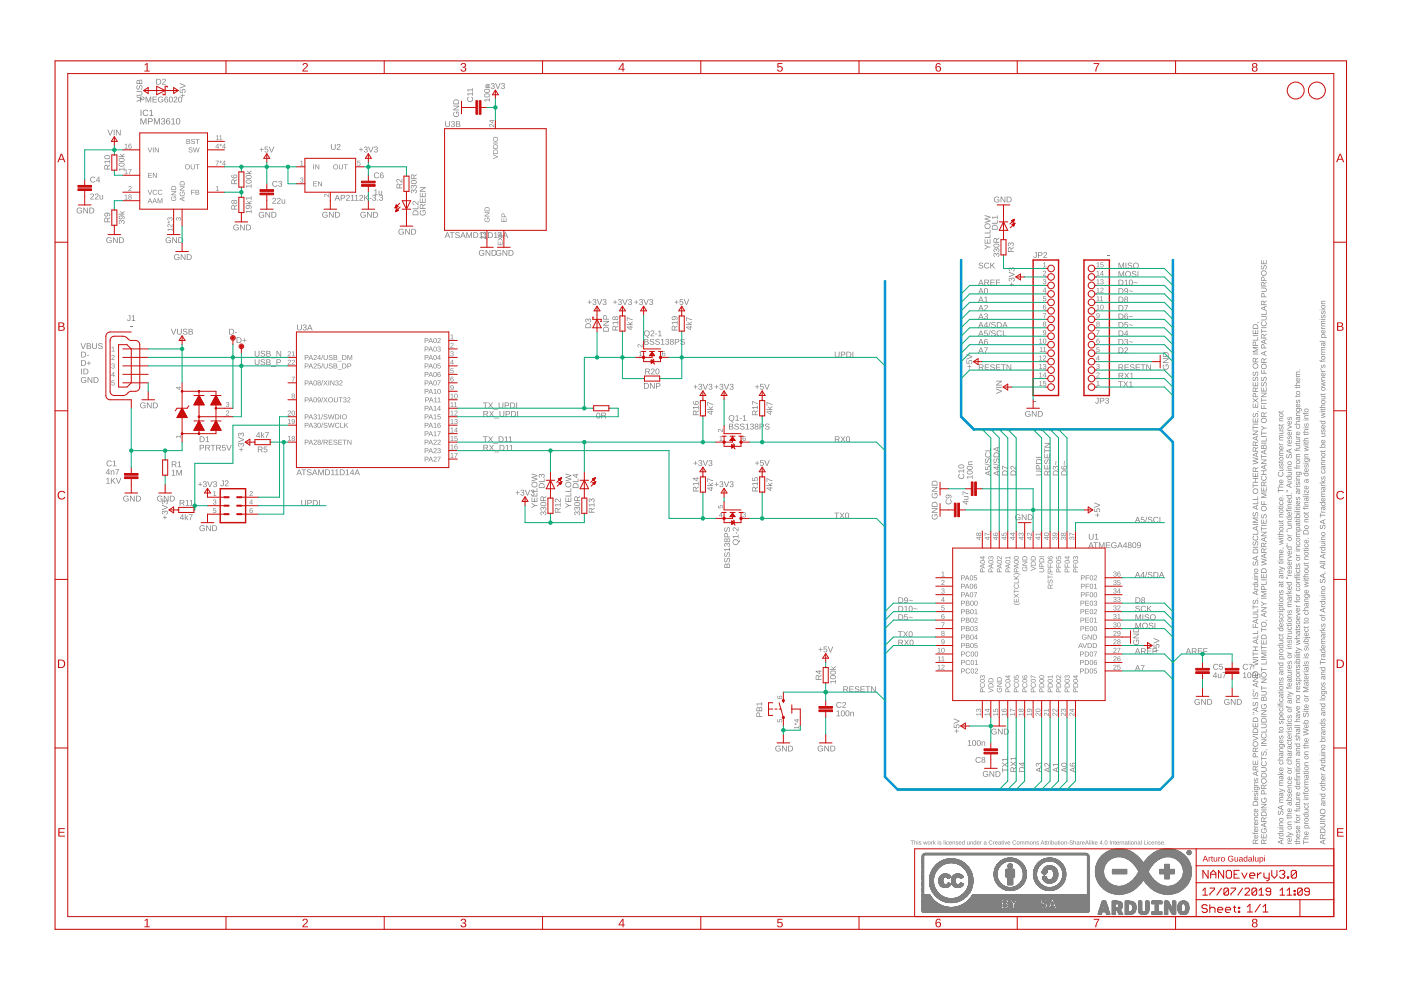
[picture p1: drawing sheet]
<svg xmlns="http://www.w3.org/2000/svg" width="420mm" height="297mm" viewBox="0 0 420 297" stroke-linecap="round" stroke-linejoin="round" font-family="sans-serif">
<g fill="#808080">
<path d="M24.1 102.9h.3l.6 1.5 .5-1.5h.3l-.7 1.7h-.3zM26 102.9l1.2 .2v.3l-.3 .3a.47 .47 0 0 1 .4 .6 .47 .47 0 0 1-.6 .3h-.7zM26.2 103.1v.5l.8-.2-.1-.3zM26.2 103.8v.6l.9-.2-.2-.4zM27.7 102.9h.2v1.1a.48 .48 0 0 0 .5 .4 .48 .48 0 0 0 .4-.5v-1h.3v1a.71 .71 0 0 1-.7 .7 .71 .71 0 0 1-.7-.6zM29.6 103a.8 .8 0 0 1 1.2 .2l-.3 .1a.4 .4 0 0 0-.4-.3 .4 .4 0 0 0-.3 .5 .66 .66 0 0 1 .8 .2 .66 .66 0 0 1 0 .8l-.8 .1-.3-.2-.1-.2 .2-.1a.46 .46 0 0 0 .5 .4 .46 .46 0 0 0 .4-.6l-.7-.2a.42 .42 0 0 1-.3-.3 .42 .42 0 0 1 .1-.4z"/>
<path d="M24.3 105.4h.6a.86 .86 0 0 1 .9 .8 .86 .86 0 0 1-.8 .9h-.7zM24.6 105.6v1.3a.73 .73 0 0 0 1-.6 .73 .73 0 0 0-1-.7zM26 106.4h.7v.2h-.7z"/>
<path d="M24.3 108h.6a.86 .86 0 0 1 .9 .8 .86 .86 0 0 1-.8 .9h-.7zM24.6 108.1v1.4a.73 .73 0 0 0 1-.7 .73 .73 0 0 0-1-.7zM26.6 108.2h.2v.6h.5v.1h-.5v.6h-.2v-.6h-.5v-.1h.5z"/>
<path d="M24.4 110.5h.2v1.7h-.2zM25 110.5h.6a.86 .86 0 0 1 .9 .8 .86 .86 0 0 1-.8 .9h-.7zM25.3 110.7v1.3a.73 .73 0 0 0 1-.6 .73 .73 0 0 0-1-.7z"/>
<path d="M24.5 113.2a.9 .9 0 0 1 1.3 .2l-.2 .1a.67 .67 0 0 0-.9 0 .67 .67 0 0 0 0 1 .67 .67 0 0 0 1-.1v-.3h-.5v-.2h.7v.6a.94 .94 0 0 1-1.4 .1 .94 .94 0 0 1 0-1.4zM26.3 113h.2l1 1.5v-1.5h.2v1.8h-.3l-.9-1.5v1.5h-.2zM28.1 113h.5a.86 .86 0 0 1 1 .9 .86 .86 0 0 1-.9 .9h-.6zM28.3 113.2v1.4a.73 .73 0 0 0 1-.7 .73 .73 0 0 0-1-.7z"/>
<path d="M375.8 251.8l.5-.1 .3 .3 .7-.4v.2l-.7 .4v.5h.7v.3h-1.6zM375.9 252v.7h.6l-.1-.8zM376.2 250.4l.5-.1v.8a.36 .36 0 0 0 .5-.2 .36 .36 0 0 0-.2-.4v-.2a.6 .6 0 0 1 .2 .8 .6 .6 0 0 1-.9 .1 .6 .6 0 0 1-.1-.8zM376.3 250.6l-.1 .3 .4 .2v-.6zM375.6 249.5l.3 .2 .3-.2v.2h1.1v.2h-1.1l-.1 .2-.4-.2zM376.2 248.4l.5-.1v.9a.36 .36 0 0 0 .5-.2 .36 .36 0 0 0-.2-.5v-.2a.6 .6 0 0 1 .2 .9 .6 .6 0 0 1-.9 .1 .6 .6 0 0 1-.1-.9zM376.3 248.6l-.1 .4 .4 .2v-.7zM376.1 247.5l.4 .3h.8v.2h-1.2v-.2h.2zM376.2 246.3l.5-.1v.9a.36 .36 0 0 0 .5-.2 .36 .36 0 0 0-.2-.5v-.2a.6 .6 0 0 1 .2 .9 .6 .6 0 0 1-.9 .1 .6 .6 0 0 1-.1-.9zM376.3 246.5l-.1 .4 .4 .2v-.7zM376.2 245h1.1v.2h-.8a.3 .3 0 0 0-.3 .3 .3 .3 0 0 0 .4 .2h.7v.2l-1.2 .1 .2-.3-.2-.2zM376.1 243.9l.3-.2v.2a.34 .34 0 0 0 .1 .5 .34 .34 0 0 0 .4 0 .34 .34 0 0 0 0-.5v-.2a.58 .58 0 0 1 .2 .8 .58 .58 0 0 1-.8 .2 .58 .58 0 0 1-.2-.8zM376.2 242.6l.5-.2v.9a.36 .36 0 0 0 .5-.2 .36 .36 0 0 0-.2-.5v-.1a.6 .6 0 0 1 .2 .8 .6 .6 0 0 1-.9 .1 .6 .6 0 0 1-.1-.8zM376.3 242.7l-.1 .4 .4 .2v-.7zM375.9 240.3a.83 .83 0 0 1 .9-.2 .83 .83 0 0 1 .5 .8v.6h-1.6zM376 240.5l-.1 .8h1.2a.7 .7 0 0 0-.2-.9 .7 .7 0 0 0-.9 .1zM376.2 238.9l.5-.1v.9a.36 .36 0 0 0 .5-.3 .36 .36 0 0 0-.2-.4v-.2a.6 .6 0 0 1 .2 .9 .6 .6 0 0 1-.9 .1 .6 .6 0 0 1-.1-.9zM376.3 239.1l-.1 .4 .4 .2v-.7zM376.2 237.7l.2 .6a.65 .65 0 0 1 .8-.6v.8l-.2-.1 .1-.6h-.2l-.1 .3a.36 .36 0 0 1-.4 .4 .36 .36 0 0 1-.3-.4zM375.6 237.1l.2 .2zM376.1 237.1h1.2v.2h-1.2zM376.1 235.8l1.5 .1 .2 .4-.3 .5a.47 .47 0 0 0 .1-.5 .47 .47 0 0 0-.5-.3 .52 .52 0 0 1-.1 .7 .52 .52 0 0 1-.7 0 .52 .52 0 0 1 0-.7zM376.3 236.2l-.1 .1a.43 .43 0 0 0 .5 .4 .43 .43 0 0 0 .3-.6zM376.2 234.6l1.1-.1v.2h-.8a.3 .3 0 0 0-.3 .3 .3 .3 0 0 0 .4 .3h.7v.2h-1.2l.2-.2-.2-.3zM376.2 233.3l.2 .7a.65 .65 0 0 1 .8-.6v.8l-.2-.1 .1-.6h-.2l-.1 .3a.36 .36 0 0 1-.4 .4 .36 .36 0 0 1-.3-.4zM375.7 231.7l1.6-.6v.2l-.5 .2v.7l.5 .2v.3l-1.6-.7zM375.9 231.9l.8 .3v-.6zM375.8 229.7l.5-.1 .3 .4 .7-.5v.3l-.7 .4v.5h.7v.2h-1.6zM375.9 229.9v.8h.6l-.1-.8zM375.7 228h.2v1h.5v-1h.2v1h.5v-1.1h.2v1.3h-1.6zM375.8 225.9h.7l.2 .9h.6v.2h-1.6zM376 226l-.1 .8h.6v-.7zM375.8 224.2l.5-.1 .3 .4 .7-.5v.3l-.7 .4v.5h.7v.2h-1.6zM375.9 224.4v.8h.6l-.1-.8zM375.7 223a.83 .83 0 0 1 1.6 0 .83 .83 0 0 1-1.6 0zM375.9 223.1a.63 .63 0 0 0 1.2 0 .63 .63 0 0 0-1.2 0zM375.7 220.5l1.6 .7v.2l-1.6 .7v-.3l1.4-.5-1.4-.5zM375.7 220.1h1.6v.2h-1.6zM375.9 218.5a.83 .83 0 0 1 .9-.2 .83 .83 0 0 1 .5 .8v.6h-1.6zM376 218.7l-.1 .8h1.2a.7 .7 0 0 0-.2-.9 .7 .7 0 0 0-.9 .1zM375.7 216.7h.2v1.1h.5v-1h.2v1h.5v-1.1h.2v1.3h-1.6zM375.9 215.2a.83 .83 0 0 1 .9-.1 .83 .83 0 0 1 .5 .7v.6h-1.6zM376 215.4l-.1 .8h1.2a.7 .7 0 0 0-.2-.9 .7 .7 0 0 0-.9 .1zM375.7 213.5h.5v.2h-.5zM375.7 213.9l.5 .1v.1l-.5 .1zM375.7 212.5l1.6-.6v.2l-.5 .2v.7l.5 .2v.2l-1.6-.6zM375.9 212.6l.8 .3v-.6zM375.9 210.5l.1-.1 .1 .2a.37 .37 0 0 0-.3 .5 .37 .37 0 0 0 .5 .3 .68 .68 0 0 1 .2-.7 .68 .68 0 0 1 .7-.1l.1 .8-.4 .3v-.2a.43 .43 0 0 0 .3-.5 .43 .43 0 0 0-.5-.3l-.1 .2a.53 .53 0 0 1-.5 .8 .53 .53 0 0 1-.4-.9zM375.7 209.2h1.6v.2h-1.6zM375.9 207.6h.1l.1 .2a.37 .37 0 0 0-.3 .4 .37 .37 0 0 0 .5 .3 .68 .68 0 0 1 .2-.7 .68 .68 0 0 1 .7-.1l.1 .8-.4 .4v-.2a.43 .43 0 0 0 .3-.6 .43 .43 0 0 0-.5-.3l-.1 .2a.53 .53 0 0 1-.5 .8 .53 .53 0 0 1-.4-.9zM375.7 206.7h.5v.2h-.5zM375.7 207.1h.5v.2h-.5zM375.7 205.1l1.6-.6v.2l-.5 .2v.7l.5 .2v.2l-1.6-.6zM375.9 205.3l.8 .3v-.6zM375.7 203h1.6v.2l-1.4 .9h1.4v.2h-1.6v-.3l1.4-.8h-1.4zM375.9 201.4a.83 .83 0 0 1 .9-.2 .83 .83 0 0 1 .5 .8v.6h-1.6zM376 201.6l-.1 .8h1.2a.7 .7 0 0 0-.2-.9 .7 .7 0 0 0-.9 .1zM375.7 199.7h.5v.2h-.5zM375.7 200.1l.5 .1v.1h-.5zM375.7 197.4l1.6 .5v.2l-1.4 .4 1.4 .4v.2l-1.6 .5v-.2l1.4-.4-1.4-.4v-.2l1.4-.4-1.4-.4zM375.7 197h1.6v.2h-1.6zM375.7 195.4h.2v.5h1.4v.2h-1.4v.6h-.2zM375.7 193.8h1.6v.2h-.7v.9h.7v.2h-1.6v-.2h.7v-.9h-.7zM375.7 192.2l1.6-.7v.2l-.5 .2v.8l.5 .2v.2l-1.6-.7zM375.9 192.3l.8 .3v-.6zM375.7 191.1h1.4v-.8h.2v1h-1.6zM375.7 189.8h1.4v-.8h.2v1h-1.6zM375.7 187h.2v.9h.6v-.9h.2v.9h.6v.2h-1.6zM375.7 186.1l1.6-.6v.2l-.5 .2v.7l.5 .2v.2l-1.6-.6zM375.9 186.2l.8 .3v-.6zM375.7 184h1a.67 .67 0 0 1 .6 .6 .67 .67 0 0 1-.6 .7h-1v-.2h1a.45 .45 0 0 0 .5-.5 .45 .45 0 0 0-.5-.4h-1zM375.7 183.4h1.4v-.9h.2v1.1h-1.6zM375.7 181.3h.2v.5h1.4v.2h-1.4v.6h-.2zM375.9 179.9l.1-.1 .1 .2a.37 .37 0 0 0-.3 .5 .37 .37 0 0 0 .5 .2 .68 .68 0 0 1 .2-.7 .68 .68 0 0 1 .7-.1l.1 .8-.4 .4v-.2a.43 .43 0 0 0 .3-.5 .43 .43 0 0 0-.5-.4l-.1 .3a.53 .53 0 0 1-.5 .7 .53 .53 0 0 1-.4-.8zM377.1 179.2h.2v.2h-.2zM375.7 177.5l1.6-.6v.2l-.5 .2v.7l.5 .2v.3l-1.6-.7zM375.9 177.7l.8 .3v-.6zM376.1 176.1l.4 .4h.8v.2h-1.2v-.2h.2zM375.6 175h1.7l-.2 .2a.54 .54 0 0 1 .1 .8 .54 .54 0 0 1-.8 0 .44 .44 0 0 1-.3-.4 .44 .44 0 0 1 .2-.4h-.7zM376.3 175.2l-.1 .2a.42 .42 0 0 0 .5 .4 .42 .42 0 0 0 .4-.6zM376.1 173.7h1.2l-.2 .2a.42 .42 0 0 1 .2 .4 .42 .42 0 0 1-.4 .4h-.8v-.3h.8a.3 .3 0 0 0 .3-.3 .3 .3 0 0 0-.4-.2h-.7zM375.6 173.1l.2 .2zM376.1 173.1h1.2v.2h-1.2zM376.2 171.9l1.1-.1v.2h-.8a.3 .3 0 0 0-.3 .4 .3 .3 0 0 0 .4 .2h.7v.2h-1.2l.2-.2-.2-.3zM376.1 171.1a.62 .62 0 0 1 1.2 0 .62 .62 0 0 1-1.2 0zM376.3 170.8a.42 .42 0 0 0 .4 .6 .42 .42 0 0 0 .4-.6zM375.9 168.4l.1-.1 .1 .2a.37 .37 0 0 0-.3 .5 .37 .37 0 0 0 .5 .2 .68 .68 0 0 1 .2-.7 .68 .68 0 0 1 .7-.1l.1 .9-.4 .3v-.2a.43 .43 0 0 0 .3-.5 .43 .43 0 0 0-.5-.4l-.1 .3a.53 .53 0 0 1-.5 .7 .53 .53 0 0 1-.4-.8zM375.7 167.2l1.6-.6v.2l-.5 .2v.7l.5 .2v.2l-1.6-.6zM375.9 167.4l.8 .3v-.6zM375.9 164.7a.83 .83 0 0 1 .9-.2 .83 .83 0 0 1 .5 .8v.6h-1.6zM376 164.9l-.1 .7h1.2a.7 .7 0 0 0-.2-.8 .7 .7 0 0 0-.9 .1zM375.7 163.9h1.6v.2h-1.6zM375.9 162.4l.1-.1 .1 .2a.37 .37 0 0 0-.3 .5 .37 .37 0 0 0 .5 .2 .68 .68 0 0 1 .2-.7 .68 .68 0 0 1 .7-.1l.1 .9-.4 .3v-.2a.43 .43 0 0 0 .3-.5 .43 .43 0 0 0-.5-.4l-.1 .3a.53 .53 0 0 1-.5 .7 .53 .53 0 0 1-.4-.8zM375.9 160.6l.2-.1v.3a.6 .6 0 0 0 0 .8 .6 .6 0 0 0 .9 0 .6 .6 0 0 0-.2-.9l.1-.2a.81 .81 0 0 1 .2 1.2 .81 .81 0 0 1-1.1 .1 .81 .81 0 0 1-.1-1.2zM375.7 160h1.4v-.8h.2v1h-1.6zM375.7 158.2l1.6-.6v.2l-.5 .2v.7l.5 .2v.2l-1.6-.6zM375.9 158.3l.8 .4v-.7zM375.7 157.1h1.6v.3h-1.6zM375.7 155.2h1.6v.1h-1.4l1.4 .6-1.4 .6h1.4v.2h-1.6v-.3l1.4-.5-1.4-.5zM375.9 153.6l.1-.1 .1 .3a.37 .37 0 0 0-.3 .4 .37 .37 0 0 0 .5 .3 .68 .68 0 0 1 .2-.7 .68 .68 0 0 1 .7-.1l.1 .8-.4 .4v-.3a.43 .43 0 0 0 .3-.5 .43 .43 0 0 0-.5-.3l-.1 .2a.53 .53 0 0 1-.5 .8 .53 .53 0 0 1-.4-.9zM375.7 152l1.6-.7v.2l-.5 .2v.8l.5 .1v.3l-1.6-.7zM375.9 152.1l.8 .3v-.6zM375.7 150.9h1.4v-.8h.2v1h-1.6zM375.7 149.6h1.4v-.8h.2v1h-1.6zM375.7 147.2a.83 .83 0 0 1 1.6 0 .83 .83 0 0 1-1.6 0zM375.9 147.3a.63 .63 0 0 0 1.2 0 .63 .63 0 0 0-1.2 0zM375.7 144.9h.2v.6h1.4v.2h-1.4v.5h-.2zM375.7 143.4h1.6v.2h-.7v.8h.7v.3h-1.6v-.3h.7v-.8h-.7zM375.7 141.7h.2v1.1h.5v-1h.2v1h.5v-1.1h.2v1.3h-1.6zM375.8 140.2l.5-.1 .3 .4 .7-.5v.3l-.7 .4v.5h.7v.2h-1.6zM375.9 140.4v.8h.6l-.1-.8zM375.7 137l1.6 .5v.3l-1.4 .3 1.4 .4v.3l-1.6 .4v-.2l1.4-.4-1.4-.4v-.2l1.4-.4-1.4-.3zM375.7 136.2l1.6-.6v.2l-.5 .2v.7l.5 .2v.2l-1.6-.6zM375.9 136.3l.8 .3v-.6zM375.8 134.2l.5-.1 .3 .3 .7-.4v.2l-.7 .4v.5h.7v.3h-1.6zM375.9 134.3v.8h.6l-.1-.8zM375.8 132.5l.5-.1 .3 .3 .7-.4v.2l-.7 .4v.5h.7v.3h-1.6zM375.9 132.6v.8h.6l-.1-.8zM375.7 131.2l1.6-.6v.2l-.5 .2v.7l.5 .2v.3l-1.6-.7zM375.9 131.4l.8 .3v-.6zM375.7 129.1h1.6v.2l-1.4 .9h1.4v.2h-1.6v-.3l1.4-.8h-1.4zM375.7 127.5h.2v.6h1.4v.2h-1.4v.5h-.2zM375.7 127h1.6v.2h-1.6zM375.7 125.4h.2v1h.5v-.9h.2v.9h.5v-1.1h.2v1.3h-1.6zM375.9 123.9l.1-.1 .1 .2a.37 .37 0 0 0-.3 .5 .37 .37 0 0 0 .5 .3 .68 .68 0 0 1 .2-.8 .68 .68 0 0 1 .7 0l.1 .8-.4 .3v-.2a.43 .43 0 0 0 .3-.5 .43 .43 0 0 0-.5-.3l-.1 .2a.53 .53 0 0 1-.5 .7 .53 .53 0 0 1-.4-.8zM377.1 123.2l.5 .3h-.5zM375.7 120.9h.2v1.1h.5v-1h.2v1h.5v-1.1h.2v1.3h-1.6zM375.7 119.3l.8 .6 .8-.6v.2l-.7 .5 .7 .5v.2l-.8-.6-.8 .6v-.2l.6-.5-.6-.4zM375.8 117.9h.7l.2 .9h.6v.2h-1.6zM376 118.1l-.1 .7h.6v-.6zM375.8 116.3l.5-.1 .3 .3 .7-.4v.2l-.7 .5v.5h.7v.2h-1.6zM375.9 116.5v.8h.6l-.1-.8zM375.7 114.6h.2v1h.5v-1h.2v1h.5v-1.1h.2v1.3h-1.6zM375.9 113.1l.1-.1 .1 .2a.37 .37 0 0 0-.3 .5 .37 .37 0 0 0 .5 .2 .68 .68 0 0 1 .2-.7 .68 .68 0 0 1 .7-.1l.1 .8-.4 .4v-.2a.43 .43 0 0 0 .3-.5 .43 .43 0 0 0-.5-.4l-.1 .3a.53 .53 0 0 1-.5 .7 .53 .53 0 0 1-.4-.8zM375.9 111.5l.1-.1 .1 .2a.37 .37 0 0 0-.3 .5 .37 .37 0 0 0 .5 .3 .68 .68 0 0 1 .2-.8 .68 .68 0 0 1 .7 0l.1 .8-.4 .3v-.2a.43 .43 0 0 0 .3-.5 .43 .43 0 0 0-.5-.3l-.1 .2a.53 .53 0 0 1-.5 .7 .53 .53 0 0 1-.4-.8zM375.7 109.7a.83 .83 0 0 1 1.6 0 .83 .83 0 0 1-1.6 0zM375.9 109.8a.63 .63 0 0 0 1.2 0 .63 .63 0 0 0-1.2 0zM375.8 107.4l.5-.1 .3 .4 .7-.5v.3l-.7 .4v.5h.7v.2h-1.6zM375.9 107.6v.8h.6l-.1-.8zM375.7 106h1.6v.2h-1.6zM375.7 104h1.6v.2h-1.4l1.4 .5-1.4 .7h1.4v.2h-1.6v-.3l1.4-.5-1.4-.5zM375.8 102.5h.7l.2 .9h.6v.2h-1.6zM376 102.6l-.1 .8h.6v-.6zM375.7 101.9h1.4v-.9h.2v1.1h-1.6zM375.7 100.5h1.6v.2h-1.6zM375.7 98.9h.2v1h.5v-.9h.2v.9h.5v-1.1h.2v1.3h-1.6zM375.9 97.4a.83 .83 0 0 1 .9-.2 .83 .83 0 0 1 .5 .7v.6h-1.6zM376 97.5l-.1 .8h1.2a.7 .7 0 0 0-.2-.8 .7 .7 0 0 0-.9 0zM377.1 96.6l.5 .2h-.5z"/>
<path d="M378.3 251.8l.5-.1 .3 .3 .7-.4v.2l-.6 .4v.5h.6v.3h-1.6zM378.5 252l-.1 .7h.6l-.1-.8zM378.2 250h.2v1h.5v-.9h.2v.9h.6v-1h.1v1.3h-1.6zM378.4 248.4l.2-.1v.2a.63 .63 0 0 0 .1 .9 .63 .63 0 0 0 .9-.1 .63 .63 0 0 0-.1-.9h-.3v.5h-.2v-.7h.6a.85 .85 0 0 1 .1 1.2 .85 .85 0 0 1-1.2 .2 .85 .85 0 0 1-.1-1.2zM378.2 247.2l1.6-.7v.2l-.4 .2v.7l.4 .2v.3l-1.6-.7zM378.4 247.3l.8 .3v-.6zM378.3 245.1l.5-.1 .3 .4 .7-.5v.3l-.6 .4v.5h.6v.2h-1.6zM378.5 245.3l-.1 .8h.6l-.1-.8zM378.4 243.4a.83 .83 0 0 1 .9-.1 .83 .83 0 0 1 .5 .7v.6h-1.6zM378.5 243.6l-.1 .8h1.3a.7 .7 0 0 0-.3-.8 .7 .7 0 0 0-.9 0zM378.2 242.7h1.6v.2h-1.6zM378.2 240.9h1.6v.3l-1.3 .9h1.3v.2h-1.6v-.3l1.4-.9h-1.4zM378.4 239.3l.2-.2v.2a.63 .63 0 0 0 .1 1 .63 .63 0 0 0 .9-.1 .63 .63 0 0 0-.1-.9h-.3v.5h-.2v-.7h.6a.85 .85 0 0 1 .1 1.2 .85 .85 0 0 1-1.2 .2 .85 .85 0 0 1-.1-1.2zM378.3 237h.8l.1 .9h.6v.2h-1.6zM378.5 237.1l-.1 .8h.6v-.7zM378.3 235.3l.5-.1 .3 .4 .7-.5v.3l-.6 .4v.5h.6v.2h-1.6zM378.5 235.5l-.1 .8h.6l-.1-.8zM378.2 234.1a.85 .85 0 0 1 1.7 0 .85 .85 0 0 1-1.7 0zM378.4 234.2a.65 .65 0 0 0 1.3 0 .65 .65 0 0 0-1.3 0zM378.4 231.8a.83 .83 0 0 1 .9-.2 .83 .83 0 0 1 .5 .8v.6h-1.6zM378.5 232l-.1 .8h1.3a.7 .7 0 0 0-.3-.9 .7 .7 0 0 0-.9 .1zM378.2 230h1a.67 .67 0 0 1 .7 .6 .67 .67 0 0 1-.7 .7h-1v-.2h1a.45 .45 0 0 0 .5-.5 .45 .45 0 0 0-.5-.4h-1zM378.4 228.3l.2-.1 .1 .2a.6 .6 0 0 0-.1 .9 .6 .6 0 0 0 .9-.1 .6 .6 0 0 0-.2-.8l.1-.2a.81 .81 0 0 1 .3 1.2 .81 .81 0 0 1-1.2 .1 .81 .81 0 0 1-.1-1.2zM378.2 226.7h.2v.6h1.4v.2h-1.4v.5h-.2zM378.4 225.3l.2-.1v.3a.37 .37 0 0 0-.3 .4 .37 .37 0 0 0 .5 .3 .68 .68 0 0 1 .2-.7 .68 .68 0 0 1 .7-.1l.1 .8-.4 .4v-.3a.43 .43 0 0 0 .3-.5 .43 .43 0 0 0-.5-.3l-.1 .2a.53 .53 0 0 1-.5 .8 .53 .53 0 0 1-.4-.9zM379.6 224.7l.5 .2h-.5zM378.2 223.4h1.6v.2h-1.6zM378.2 221.6h1.6v.3l-1.3 .9 1.3-.1v.2h-1.6v-.2l1.4-.9h-1.4zM378.4 220l.2-.2 .1 .3a.6 .6 0 0 0-.1 .8 .6 .6 0 0 0 .9 0 .6 .6 0 0 0-.2-.9l.1-.2a.81 .81 0 0 1 .3 1.2 .81 .81 0 0 1-1.2 .1 .81 .81 0 0 1-.1-1.1zM378.2 219.3h1.5v-.8h.1v1.1h-1.6zM378.2 216.9h1a.67 .67 0 0 1 .7 .7 .67 .67 0 0 1-.7 .7h-1v-.3h1a.45 .45 0 0 0 .5-.4 .45 .45 0 0 0-.5-.5h-1zM378.4 215.4a.83 .83 0 0 1 .9-.2 .83 .83 0 0 1 .5 .7v.6h-1.6zM378.5 215.5l-.1 .8h1.3a.7 .7 0 0 0-.3-.8 .7 .7 0 0 0-.9 0zM378.2 214.6h1.6v.2h-1.6zM378.2 212.9h1.6v.3l-1.3 .8h1.3v.2h-1.6v-.3l1.4-.8h-1.4zM378.4 211.2l.2-.1v.2a.63 .63 0 0 0 .1 .9 .63 .63 0 0 0 .9-.1 .63 .63 0 0 0-.1-.9h-.3v.5h-.2v-.7h.6a.85 .85 0 0 1 .1 1.2 .85 .85 0 0 1-1.2 .2 .85 .85 0 0 1-.1-1.2zM378.4 208.9h.3l.3 .3a.44 .44 0 0 1 .5-.4 .44 .44 0 0 1 .3 .6v.6h-1.6zM378.4 209.2v.6h.5l-.1-.6zM379.2 209l-.1 .8h.6l-.1-.7zM378.2 207.1h1a.67 .67 0 0 1 .7 .7 .67 .67 0 0 1-.7 .7h-1v-.3h1a.45 .45 0 0 0 .5-.4 .45 .45 0 0 0-.5-.4h-1zM378.2 205.6h.2v.5h1.4v.2h-1.4v.6h-.2zM378.2 203.4h1.6v.3l-1.3 .8h1.3v.2h-1.6v-.2l1.4-.9h-1.4zM378.2 202.3a.85 .85 0 0 1 1.7 0 .85 .85 0 0 1-1.7 0zM378.4 202.3a.65 .65 0 0 0 1.3 0 .65 .65 0 0 0-1.3 0zM378.2 200h.2v.6h1.4v.2h-1.4v.5h-.2zM378.2 198.9h1.5v-.8h.1v1h-1.6zM378.2 197.6h1.6v.2h-1.6zM378.2 195.6h1.6v.2h-1.4l1.4 .5-1.4 .7h1.4v.2h-1.6v-.3l1.4-.5-1.4-.5zM378.2 195h1.6v.2h-1.6zM378.2 193.4h.2v.5h1.4v.3h-1.4v.5h-.2zM378.2 191.9h.2v1h.5v-.9h.2v.9h.6v-1h.1v1.2h-1.6zM378.4 190.4a.83 .83 0 0 1 .9-.2 .83 .83 0 0 1 .5 .8v.6h-1.6zM378.5 190.6l-.1 .8h1.3a.7 .7 0 0 0-.3-.9 .7 .7 0 0 0-.9 .1zM378.2 188.1h.2v.5h1.4v.3h-1.4v.5h-.2zM378.2 187.2a.85 .85 0 0 1 1.7 0 .85 .85 0 0 1-1.7 0zM378.4 187.2a.65 .65 0 0 0 1.3 0 .65 .65 0 0 0-1.3 0zM379.6 185.8l.5 .2h-.5zM378.2 184.2l1.6-.7v.2l-.4 .2v.7l.4 .2v.3l-1.6-.7zM378.4 184.3l.8 .3v-.6zM378.2 182h1.6v.3l-1.3 .8h1.3v.2h-1.6v-.2l1.4-.9h-1.4zM378.2 180.3l1 .6h.6v.2h-.6l-1 .6v-.2l.8-.5-.8-.5zM378.2 179.2h1.6v.2h-1.6zM378.2 177.2h1.6v.2h-1.4l1.4 .5-1.4 .7h1.4v.2h-1.6v-.3l1.4-.5-1.4-.5zM378.3 175.7h.8l.1 .9h.6v.2h-1.6zM378.5 175.8l-.1 .8h.6v-.6zM378.2 175h1.5v-.8h.1v1.1h-1.6zM378.2 173.7h1.6v.2h-1.6zM378.2 172.1h.2v1h.5v-1h.2v1h.6v-1.1h.1v1.3h-1.6zM378.4 170.6a.83 .83 0 0 1 .9-.2 .83 .83 0 0 1 .5 .7v.6h-1.6zM378.5 170.7l-.1 .8h1.3a.7 .7 0 0 0-.3-.8 .7 .7 0 0 0-.9 0zM378.2 167.4l1.6 .4v.3l-1.3 .4 1.3 .3v.3l-1.6 .5v-.3l1.4-.4-1.4-.3v-.2l1.4-.4-1.4-.4zM378.2 166.5l1.6-.6v.2l-.4 .2v.7l.4 .2v.2l-1.6-.6zM378.4 166.7l.8 .3v-.6zM378.3 164.5l.5-.1 .3 .3 .7-.4v.2l-.6 .5v.5h.6v.2h-1.6zM378.5 164.7l-.1 .8h.6l-.1-.8zM378.3 162.8l.5-.1 .3 .3 .7-.4v.2l-.6 .5v.5h.6v.2h-1.6zM378.5 163l-.1 .8h.6l-.1-.8zM378.2 161.6l1.6-.7v.2l-.4 .2v.8l.4 .2v.2l-1.6-.7zM378.4 161.7l.8 .3v-.6zM378.2 159.4h1.6v.3l-1.3 .8h1.3v.2h-1.6v-.2l1.4-.9h-1.4zM378.2 157.8h.2v.6h1.4v.2h-1.4v.6h-.2zM378.2 157.3h1.6v.3h-1.6zM378.2 155.7h.2v1h.5v-.9h.2v.9h.6v-1h.1v1.2h-1.6zM378.4 154.2l.2-.1v.3a.37 .37 0 0 0-.3 .4 .37 .37 0 0 0 .5 .3 .68 .68 0 0 1 .2-.7 .68 .68 0 0 1 .7-.1l.1 .8-.4 .4v-.3a.43 .43 0 0 0 .3-.5 .43 .43 0 0 0-.5-.3l-.1 .2a.53 .53 0 0 1-.5 .8 .53 .53 0 0 1-.4-.9zM378.2 152.5a.85 .85 0 0 1 1.7 0 .85 .85 0 0 1-1.7 0zM378.4 152.5a.65 .65 0 0 0 1.3 0 .65 .65 0 0 0-1.3 0zM378.2 150.2h.2v.9h.6v-.9h.2v.9h.6v.2h-1.6zM378.2 147.7h1.6v.2h-1.4l1.4 .5-1.4 .6h1.4v.2h-1.6v-.3l1.4-.5-1.4-.5zM378.2 146.1h.2v1h.5v-1h.2v1h.6v-1.1h.1v1.3h-1.6zM378.3 144.5l.5-.1 .3 .4 .7-.5v.3l-.6 .4v.5h.6v.2h-1.6zM378.5 144.7l-.1 .8h.6l-.1-.8zM378.4 142.7l.2-.1 .1 .2a.6 .6 0 0 0-.1 .9 .6 .6 0 0 0 .9 0 .6 .6 0 0 0-.2-.9l.1-.2a.81 .81 0 0 1 .3 1.2 .81 .81 0 0 1-1.2 .1 .81 .81 0 0 1-.1-1.2zM378.2 141h1.6v.2h-.7v.9h.7v.2h-1.6v-.2h.7v-.9h-.7zM378.2 139.9l1.6-.6v.2l-.4 .2v.7l.4 .2v.2l-1.6-.6zM378.4 140l.8 .3v-.6zM378.2 137.7h1.6v.3l-1.3 .9h1.3v.2h-1.6v-.3l1.4-.9h-1.4zM378.2 136.2h.2v.5h1.4v.2h-1.4v.6h-.2zM378.2 135.4l1.6-.7v.3l-.4 .1v.8l.4 .2v.2l-1.6-.7zM378.4 135.5l.8 .3v-.6zM378.4 133.4h.3l.3 .3a.44 .44 0 0 1 .5-.4 .44 .44 0 0 1 .3 .6v.6h-1.6zM378.4 133.7v.6h.5l-.1-.6zM379.2 133.5l-.1 .8h.6l-.1-.7zM378.2 132.7h1.6v.2h-1.6zM378.2 132.1h1.5v-.8h.1v1h-1.6zM378.2 130.8h1.6v.2h-1.6zM378.2 129.2h.2v.5h1.4v.2h-1.4v.6h-.2zM378.2 127.6l1 .6h.6v.2h-.6l-1 .7v-.3l.8-.5-.8-.5zM378.2 126.1a.85 .85 0 0 1 1.7 0 .85 .85 0 0 1-1.7 0zM378.4 126.1a.65 .65 0 0 0 1.3 0 .65 .65 0 0 0-1.3 0zM378.3 123.7l.5-.1 .3 .4 .7-.5v.3l-.6 .4v.5h.6v.2h-1.6zM378.5 123.9l-.1 .8h.6l-.1-.8zM378.2 121.4h.2v.9h.6v-.9h.2v.9h.6v.3h-1.6zM378.2 120.9h1.6v.2h-1.6zM378.2 119.3h.2v.5h1.4v.3h-1.4v.5h-.2zM378.2 117.7h1.6v.3l-1.3 .9 1.3-.1v.2h-1.6v-.2l1.4-.9h-1.4zM378.2 116.1h.2v1h.5v-.9h.2v.9h.6v-1h.1v1.2h-1.6zM378.4 114.6l.2-.1v.3a.37 .37 0 0 0-.3 .4 .37 .37 0 0 0 .5 .3 .68 .68 0 0 1 .2-.7 .68 .68 0 0 1 .7-.1l.1 .8-.4 .4v-.2a.43 .43 0 0 0 .3-.6 .43 .43 0 0 0-.5-.3l-.1 .2a.53 .53 0 0 1-.5 .8 .53 .53 0 0 1-.4-.9zM378.4 113.1l.2-.1v.2a.37 .37 0 0 0-.3 .5 .37 .37 0 0 0 .5 .2 .68 .68 0 0 1 .2-.7 .68 .68 0 0 1 .7-.1l.1 .9-.4 .3v-.2a.43 .43 0 0 0 .3-.5 .43 .43 0 0 0-.5-.4l-.1 .3a.53 .53 0 0 1-.5 .7 .53 .53 0 0 1-.4-.8zM378.2 110.8h.2v1h.6v-.9h.2v.9h.6v.2h-1.6zM378.2 109.9a.85 .85 0 0 1 1.7 0 .85 .85 0 0 1-1.7 0zM378.4 109.9a.65 .65 0 0 0 1.3 0 .65 .65 0 0 0-1.3 0zM378.3 107.5l.5-.1 .3 .4 .7-.5v.3l-.6 .4v.5h.6v.2h-1.6zM378.5 107.7l-.1 .8h.6l-.1-.8zM378.2 105.8l1.6-.7v.3l-.4 .1v.8l.4 .2v.2l-1.6-.7zM378.4 105.9l.8 .3v-.6zM378.3 103.3h.8l.1 .9h.6v.2h-1.6zM378.5 103.4l-.1 .8h.6v-.6zM378.2 102.3l1.6-.6v.2l-.4 .2v.7l.4 .2v.2l-1.6-.6zM378.4 102.4l.8 .3v-.6zM378.3 100.3l.5-.1 .3 .3 .7-.4v.2l-.6 .4v.5h.6v.3h-1.6zM378.5 100.4l-.1 .8h.6l-.1-.8zM378.2 98.6h.2v.6h1.4v.2h-1.4v.5h-.2zM378.2 98.1h1.6v.2h-1.6zM378.4 96.4l.2-.1 .1 .2a.6 .6 0 0 0-.1 .9 .6 .6 0 0 0 .9 0 .6 .6 0 0 0-.2-.9l.1-.2a.81 .81 0 0 1 .3 1.2 .81 .81 0 0 1-1.2 .1 .81 .81 0 0 1-.1-1.2zM378.2 94.7h1a.67 .67 0 0 1 .7 .7 .67 .67 0 0 1-.7 .6h-1v-.2h1a.45 .45 0 0 0 .5-.4 .45 .45 0 0 0-.5-.5h-1zM378.2 94.1h1.5v-.8h.1v1h-1.6zM378.2 92.3l1.6-.7v.3l-.4 .2v.7l.4 .2v.2l-1.6-.7zM378.4 92.4l.8 .3v-.6zM378.3 90.3l.5-.2 .3 .4 .7-.4v.2l-.6 .4v.5h.6v.3h-1.6zM378.5 90.4l-.1 .8h.6l-.1-.8zM378.3 88h.8l.1 .9h.6v.2h-1.6zM378.5 88.1l-.1 .8h.6v-.7zM378.2 86.2h1a.67 .67 0 0 1 .7 .7 .67 .67 0 0 1-.7 .6h-1v-.2h1a.45 .45 0 0 0 .5-.4 .45 .45 0 0 0-.5-.5h-1zM378.3 84.7l.5-.2 .3 .4 .7-.5v.3l-.6 .4v.5h.6v.2h-1.6zM378.5 84.8l-.1 .8h.6l-.1-.8zM378.3 83h.8l.1 .9h.6v.2h-1.6zM378.5 83.2l-.1 .7h.6v-.6zM378.2 81.9a.85 .85 0 0 1 1.7 0 .85 .85 0 0 1-1.7 0zM378.4 81.9a.65 .65 0 0 0 1.3 0 .65 .65 0 0 0-1.3 0zM378.4 79.6l.2-.1v.2a.37 .37 0 0 0-.3 .5 .37 .37 0 0 0 .5 .3 .68 .68 0 0 1 .2-.8 .68 .68 0 0 1 .7 0l.1 .8-.4 .3v-.2a.43 .43 0 0 0 .3-.5 .43 .43 0 0 0-.5-.3l-.1 .2a.53 .53 0 0 1-.5 .7 .53 .53 0 0 1-.4-.8zM378.2 78h.2v1h.5v-1h.2v1h.6v-1.1h.1v1.3h-1.6z"/>
<path d="M383.3 252.2l1.6-.6v.2l-.5 .2v.7l.5 .2v.3l-1.6-.7zM383.4 252.4l.8 .3v-.6zM383.6 250.8l.4 .4h.9v.2h-1.3v-.2h.3zM383.2 249.7h1.7l-.2 .2a.54 .54 0 0 1 .1 .8 .54 .54 0 0 1-.8 0 .44 .44 0 0 1-.4-.4 .44 .44 0 0 1 .2-.4h-.6zM383.9 249.9l-.1 .1a.42 .42 0 0 0 .5 .5 .42 .42 0 0 0 .3-.6zM383.6 248.4h1.3l-.2 .2a.42 .42 0 0 1 .2 .4 .42 .42 0 0 1-.4 .3h-.9v-.2h.8a.3 .3 0 0 0 .4-.3 .3 .3 0 0 0-.5-.2h-.7zM383.2 247.8l.2 .2zM383.6 247.8h1.3v.2h-1.3zM383.7 246.6l1.2-.1v.2h-.8a.3 .3 0 0 0-.4 .4 .3 .3 0 0 0 .5 .2h.7v.2h-1.3l.2-.2-.2-.3zM383.7 245.8a.62 .62 0 0 1 1.2 0 .62 .62 0 0 1-1.2 0zM383.9 245.5a.42 .42 0 0 0 .3 .6 .42 .42 0 0 0 .4-.6zM383.4 243.1l.2-.1v.2a.37 .37 0 0 0-.2 .5 .37 .37 0 0 0 .4 .2 .68 .68 0 0 1 .2-.7 .68 .68 0 0 1 .8-.1v.9l-.3 .3-.1-.2a.43 .43 0 0 0 .4-.5 .43 .43 0 0 0-.5-.4l-.1 .3a.53 .53 0 0 1-.6 .7 .53 .53 0 0 1-.3-.8zM383.3 241.9l1.6-.6v.2l-.5 .2v.7l.5 .2v.2l-1.6-.6zM383.4 242.1l.8 .3v-.6zM383.7 239l1.2-.1v.3h-1l-.1 .2 .2 .2 .9 .1v.2h-1l-.1 .2 .2 .3h.9v.2h-1.3l.2-.2a.38 .38 0 0 1-.2-.4 .38 .38 0 0 1 .2-.3l-.2-.3zM383.7 237.8l1.2-.3-.3 .4a.4 .4 0 0 1 .2 .6 .4 .4 0 0 1-.7-.1v-.5a.28 .28 0 0 0-.3 .2 .28 .28 0 0 0 .2 .3l-.1 .2-.3-.2zM384.2 238.2a.3 .3 0 0 0 .6 0 .3 .3 0 0 0-.6 0zM383.6 236.3l1.4 .6a.29 .29 0 0 1 .3 .2 .29 .29 0 0 1-.1 .3l-.3-.4-1.3 .5v-.2l1-.4-1-.4zM383.7 233.9h1.2v.2h-1l-.1 .2 .2 .3h.9v.2h-1l-.1 .2 .2 .3h.9v.2h-1.3l.2-.2a.38 .38 0 0 1-.2-.4 .38 .38 0 0 1 .2-.3l-.2-.3zM383.7 232.7l1.2-.3-.3 .4a.4 .4 0 0 1 .2 .6 .4 .4 0 0 1-.7-.1v-.5a.28 .28 0 0 0-.3 .2 .28 .28 0 0 0 .2 .3l-.1 .2-.3-.2zM384.2 233.1a.3 .3 0 0 0 .6 0 .3 .3 0 0 0-.6 0zM383.6 231.2l.6 .5 .7-.5v.3l-.6 .4 .6 .1v.2h-1.7v-.2h1zM383.8 230.2l.5-.2v.9a.36 .36 0 0 0 .4-.2 .36 .36 0 0 0-.2-.5l.1-.1a.6 .6 0 0 1 .1 .8 .6 .6 0 0 1-.8 .1 .6 .6 0 0 1-.1-.8zM383.8 230.3v.4l.3 .2v-.7zM383.7 228.3l.3-.1v.2a.34 .34 0 0 0 0 .5 .34 .34 0 0 0 .5-.1 .34 .34 0 0 0 0-.4v-.2a.58 .58 0 0 1 .2 .7 .58 .58 0 0 1-.8 .2 .58 .58 0 0 1-.2-.8zM383.7 227l1.2-.1v.2h-.8a.3 .3 0 0 0-.4 .4 .3 .3 0 0 0 .4 .2h.8v.2h-1.7v-.2h.6l-.2-.2zM383.7 225.8l1.2-.3-.3 .4a.4 .4 0 0 1 .2 .6 .4 .4 0 0 1-.7-.1v-.5a.28 .28 0 0 0-.3 .2 .28 .28 0 0 0 .2 .3l-.1 .2-.3-.2zM384.2 226.1a.3 .3 0 0 0 .6 0 .3 .3 0 0 0-.6 0zM383.7 224.4l1.2-.1v.2h-.8a.3 .3 0 0 0-.4 .4 .3 .3 0 0 0 .5 .2h.7v.2h-1.3l.2-.2-.2-.3zM383.6 223l1.5 .1 .3 .4-.3 .5a.47 .47 0 0 0 0-.5 .47 .47 0 0 0-.5-.3 .52 .52 0 0 1 0 .7 .52 .52 0 0 1-.7 0 .52 .52 0 0 1-.1-.7zM383.8 223.4v.1a.43 .43 0 0 0 .5 .4 .43 .43 0 0 0 .3-.6zM383.8 221.8l.5-.1v.8a.36 .36 0 0 0 .4-.2 .36 .36 0 0 0-.2-.4l.1-.2a.6 .6 0 0 1 .1 .8 .6 .6 0 0 1-.8 .2 .6 .6 0 0 1-.1-.9zM383.8 222v.3l.3 .2v-.6zM383.8 220.5l.1 .7a.65 .65 0 0 1 .9-.6l-.1 .8-.2-.1 .2-.6h-.3l-.1 .3a.36 .36 0 0 1-.4 .4 .36 .36 0 0 1-.3-.4zM383.4 219.3h.2v-.2l.2 .2h.8l.1-.2 .2 .2-.1 .2-1 .2zM383.7 218.5a.62 .62 0 0 1 1.2 0 .62 .62 0 0 1-1.2 0zM383.9 218.2a.42 .42 0 0 0 .3 .6 .42 .42 0 0 0 .4-.6zM383.8 216.1l.1 .7a.65 .65 0 0 1 .9-.6l-.1 .8-.2-.1 .2-.6h-.3l-.1 .3a.36 .36 0 0 1-.4 .4 .36 .36 0 0 1-.3-.5zM383.8 214.8a.63 .63 0 0 1 .7 0 .63 .63 0 0 1 .3 .7l-.1 .1h.7v.2h-1.8l.2-.2-.2-.4zM383.9 215a.4 .4 0 0 0 0 .6 .4 .4 0 0 0 .6 0l.2-.2-.1-.4zM383.8 213.6l.5-.2v.9a.36 .36 0 0 0 .4-.2 .36 .36 0 0 0-.2-.4l.1-.2a.6 .6 0 0 1 .1 .8 .6 .6 0 0 1-.8 .1 .6 .6 0 0 1-.1-.8zM383.8 213.7v.4l.3 .2v-.7zM383.7 212.4l.3-.2v.2a.34 .34 0 0 0 0 .5 .34 .34 0 0 0 .5 0 .34 .34 0 0 0 0-.5v-.2a.58 .58 0 0 1 .2 .8 .58 .58 0 0 1-.8 .2 .58 .58 0 0 1-.2-.8zM383.2 211.8l.2 .2zM383.6 211.8h1.3v.2h-1.3zM383.2 211l.2 .2 .4-.2v.2h1.1v.2h-1.1l-.2 .2-.4-.2zM383.2 210.6l.2 .2zM383.6 210.6h1.3v.2h-1.3zM383.7 209.5l.3-.1v.2a.34 .34 0 0 0 0 .5 .34 .34 0 0 0 .5-.1 .34 .34 0 0 0 0-.4v-.3a.58 .58 0 0 1 .2 .8 .58 .58 0 0 1-.8 .2 .58 .58 0 0 1-.2-.8zM383.7 208.3l1.2-.3-.3 .4a.4 .4 0 0 1 .2 .6 .4 .4 0 0 1-.7-.1v-.5a.28 .28 0 0 0-.3 .2 .28 .28 0 0 0 .2 .3l-.1 .2-.3-.2zM384.2 208.6a.3 .3 0 0 0 .6 0 .3 .3 0 0 0-.6 0zM383.4 207.6h.2v-.2l.2 .2h.8l.1-.3 .2 .3-.1 .2-1 .1zM383.2 207l.2 .2zM383.6 207h1.3v.2h-1.3zM383.7 206.2a.62 .62 0 0 1 1.2 0 .62 .62 0 0 1-1.2 0zM383.9 205.9a.42 .42 0 0 0 .3 .6 .42 .42 0 0 0 .4-.6zM383.7 204.4l1.2-.1v.3h-.8a.3 .3 0 0 0-.4 .3 .3 .3 0 0 0 .5 .2h.7v.2h-1.3l.2-.2-.2-.2zM383.8 203.2l.1 .7a.65 .65 0 0 1 .9-.7l-.1 .9-.2-.2 .2-.5h-.3l-.1 .3a.36 .36 0 0 1-.4 .4 .36 .36 0 0 1-.3-.5zM383.7 201.4l1.2-.3-.3 .3a.4 .4 0 0 1 .2 .7 .4 .4 0 0 1-.7-.1v-.5a.28 .28 0 0 0-.3 .1 .28 .28 0 0 0 .2 .4l-.1 .2-.3-.2zM384.2 201.7a.3 .3 0 0 0 .6 0 .3 .3 0 0 0-.6 0zM383.7 200l1.2-.1v.2h-.8a.3 .3 0 0 0-.4 .3 .3 .3 0 0 0 .5 .3h.7v.2h-1.3l.2-.2-.2-.3zM383.2 198.6h1.7l-.2 .2a.54 .54 0 0 1 .1 .8 .54 .54 0 0 1-.8 0 .44 .44 0 0 1-.4-.3 .44 .44 0 0 1 .2-.5h-.6zM383.9 198.9l-.1 .1a.42 .42 0 0 0 .5 .4 .42 .42 0 0 0 .3-.5zM383.8 196.7a.63 .63 0 0 1 .7-.1 .63 .63 0 0 1 .3 .7l-.1 .1h.7v.2h-1.8l.2-.2-.2-.4zM383.9 196.9a.4 .4 0 0 0 0 .5 .4 .4 0 0 0 .6 0l.2-.2-.1-.3zM383.6 195.7l.4 .4h.9v.2h-1.3v-.2h.3zM383.7 195.1a.62 .62 0 0 1 1.2 0 .62 .62 0 0 1-1.2 0zM383.9 194.8a.42 .42 0 0 0 .3 .6 .42 .42 0 0 0 .4-.6zM383.2 193.2h1.7l-.2 .3a.54 .54 0 0 1 .1 .7 .54 .54 0 0 1-.8 .1 .44 .44 0 0 1-.4-.4 .44 .44 0 0 1 .2-.4h-.6zM383.9 193.5l-.1 .1a.42 .42 0 0 0 .5 .5 .42 .42 0 0 0 .3-.6zM383.6 191.9h1.3l-.2 .2a.42 .42 0 0 1 .2 .5 .42 .42 0 0 1-.4 .3h-.9v-.2h.8a.3 .3 0 0 0 .4-.3 .3 .3 0 0 0-.5-.2h-.7zM383.7 190.8l.3-.1v.2a.34 .34 0 0 0 0 .5 .34 .34 0 0 0 .5 0 .34 .34 0 0 0 0-.5v-.2a.58 .58 0 0 1 .2 .8 .58 .58 0 0 1-.8 .1 .58 .58 0 0 1-.2-.8zM383.4 190.2h.2v-.2l.2 .2h.8l.1-.2 .2 .2-.1 .2-1 .2zM383.2 188.2h1.7l-.2 .2a.54 .54 0 0 1 .1 .7 .54 .54 0 0 1-.8 .1 .44 .44 0 0 1-.4-.4 .44 .44 0 0 1 .2-.4h-.6zM383.9 188.4l-.1 .1a.42 .42 0 0 0 .5 .5 .42 .42 0 0 0 .3-.6zM383.8 186.9l.5-.1v.9a.36 .36 0 0 0 .4-.2 .36 .36 0 0 0-.2-.5l.1-.2a.6 .6 0 0 1 .1 .9 .6 .6 0 0 1-.8 .1 .6 .6 0 0 1-.1-.9zM383.8 187.1v.4l.3 .2v-.7zM383.8 185.7l.1 .7a.65 .65 0 0 1 .9-.7l-.1 .9-.2-.2 .2-.5h-.3l-.1 .3a.36 .36 0 0 1-.4 .4 .36 .36 0 0 1-.3-.5zM383.7 184.6l.3-.2v.2a.34 .34 0 0 0 0 .5 .34 .34 0 0 0 .5 0 .34 .34 0 0 0 0-.5v-.2a.58 .58 0 0 1 .2 .8 .58 .58 0 0 1-.8 .2 .58 .58 0 0 1-.2-.8zM383.6 183.6l.4 .4h.9v.2h-1.3v-.2h.3zM383.2 183.2l.2 .2zM383.6 183.2h1.3v.2h-1.3zM383.8 181.9a.63 .63 0 0 1 .7 0 .63 .63 0 0 1 .3 .7l-.1 .1h.7v.2h-1.8l.2-.2-.2-.4zM383.9 182.1a.4 .4 0 0 0 0 .6 .4 .4 0 0 0 .6 0l.2-.2-.1-.4zM383.4 181.3h.2v-.2l.2 .2h.8l.1-.2 .2 .2-.1 .2-1 .2zM383.2 180.7l.2 .2zM383.6 180.7h1.3v.2h-1.3zM383.7 180a.62 .62 0 0 1 1.2 0 .62 .62 0 0 1-1.2 0zM383.9 179.6a.42 .42 0 0 0 .3 .6 .42 .42 0 0 0 .4-.6zM383.7 178.2l1.2-.1v.2h-.8a.3 .3 0 0 0-.4 .3 .3 .3 0 0 0 .5 .3h.7v.2h-1.3l.2-.2-.2-.3zM383.8 176.9l.1 .7a.65 .65 0 0 1 .9-.6l-.1 .8-.2-.1 .2-.6h-.3l-.1 .3a.36 .36 0 0 1-.4 .4 .36 .36 0 0 1-.3-.4zM383.7 175.1l1.2-.3-.3 .4a.4 .4 0 0 1 .2 .7 .4 .4 0 0 1-.7-.2v-.5a.28 .28 0 0 0-.3 .2 .28 .28 0 0 0 .2 .3l-.1 .3-.3-.3zM384.2 175.5a.3 .3 0 0 0 .6 0 .3 .3 0 0 0-.6 0zM383.4 174.4h.2v-.2l.2 .2h.8l.1-.2 .2 .2-.1 .2-1 .2zM383.7 172.5l1.2-.3-.3 .4a.4 .4 0 0 1 .2 .6 .4 .4 0 0 1-.7-.1v-.5a.28 .28 0 0 0-.3 .2 .28 .28 0 0 0 .2 .3l-.1 .3-.3-.3zM384.2 172.9a.3 .3 0 0 0 .6 0 .3 .3 0 0 0-.6 0zM383.7 171.1l1.2-.1v.3h-.8a.3 .3 0 0 0-.4 .3 .3 .3 0 0 0 .5 .2h.7v.2h-1.3l.2-.2-.2-.2zM383.6 169.7l1.4 .6a.29 .29 0 0 1 .3 .2 .29 .29 0 0 1-.1 .3l-.3-.4-1.3 .5v-.2l1-.4-1-.4zM383.4 168.7h.2v-.2l.2 .2h.8l.1-.3 .2 .2-.1 .3-1 .1zM383.2 168.1l.2 .2zM383.6 168.1h1.3v.2h-1.3zM383.7 166.2l1.2-.1v.2h-1l-.1 .2 .2 .3h.9v.2h-1l-.1 .2 .2 .3h.9v.2h-1.3l.2-.2a.38 .38 0 0 1-.2-.3 .38 .38 0 0 1 .2-.4l-.2-.2zM383.8 164.9l.5-.2v.9a.36 .36 0 0 0 .4-.2 .36 .36 0 0 0-.2-.5l.1-.1a.6 .6 0 0 1 .1 .8 .6 .6 0 0 1-.8 .1 .6 .6 0 0 1-.1-.8zM383.8 165v.4l.3 .2v-.7zM384.6 164.2l.6 .2h-.6zM383.6 161.6l1.3 .4v.2l-1.1 .3 1.1 .2v.3l-1.3 .3v-.2l1.1-.2-1.1-.3v-.2l1.1-.3-1.1-.3zM383.2 161.3l.2 .2zM383.6 161.3h1.3v.2h-1.3zM383.4 160.7h.2v-.2l.2 .2h.8l.1-.2 .2 .2-.1 .2-1 .2zM383.7 159.4l1.2-.1v.2h-.8a.3 .3 0 0 0-.4 .3 .3 .3 0 0 0 .4 .3h.8v.2h-1.7v-.2h.6l-.2-.3zM383.7 158.6a.62 .62 0 0 1 1.2 0 .62 .62 0 0 1-1.2 0zM383.9 158.2a.42 .42 0 0 0 .3 .6 .42 .42 0 0 0 .4-.6zM383.6 156.7h1.3l-.2 .2a.42 .42 0 0 1 .2 .5 .42 .42 0 0 1-.4 .3h-.9v-.2h.8a.3 .3 0 0 0 .4-.4 .3 .3 0 0 0-.5-.2h-.7zM383.4 156.1h.2v-.2l.2 .2h.8l.1-.2 .2 .2-.1 .2-1 .2zM383.7 154.2l1.2-.1v.2h-.8a.3 .3 0 0 0-.4 .3 .3 .3 0 0 0 .5 .3h.7v.2h-1.3l.2-.2-.2-.3zM383.7 153.3a.62 .62 0 0 1 1.2 0 .62 .62 0 0 1-1.2 0zM383.9 153a.42 .42 0 0 0 .3 .6 .42 .42 0 0 0 .4-.6zM383.4 152.2h.2v-.2l.2 .2h.8l.1-.2 .2 .2-.1 .2-1 .2zM383.2 151.6l.2 .2zM383.6 151.6h1.3v.2h-1.3zM383.7 150.5l.3-.2v.2a.34 .34 0 0 0 0 .5 .34 .34 0 0 0 .5 0 .34 .34 0 0 0 0-.5v-.2a.58 .58 0 0 1 .2 .8 .58 .58 0 0 1-.8 .2 .58 .58 0 0 1-.2-.8zM383.8 149.2l.5-.1v.9a.36 .36 0 0 0 .4-.3 .36 .36 0 0 0-.2-.4l.1-.2a.6 .6 0 0 1 .1 .8 .6 .6 0 0 1-.8 .2 .6 .6 0 0 1-.1-.9zM383.8 149.4v.4l.3 .1v-.6zM384.6 148.5h.3v.2h-.3zM383.3 146.3h.1v.6h1.5v.2h-1.5v.5h-.1zM383.7 145.2l1.2-.1v.2h-.8a.3 .3 0 0 0-.4 .3 .3 .3 0 0 0 .4 .3h.8v.2h-1.7v-.2h.6l-.2-.3zM383.8 143.9l.5-.1v.8a.36 .36 0 0 0 .4-.2 .36 .36 0 0 0-.2-.4l.1-.2a.6 .6 0 0 1 .1 .8 .6 .6 0 0 1-.8 .1 .6 .6 0 0 1-.1-.8zM383.8 144.1v.3l.3 .2v-.6zM383.5 141.5l.1-.1 .1 .2a.6 .6 0 0 0 0 .9 .6 .6 0 0 0 .8-.1 .6 .6 0 0 0-.1-.8l.1-.2a.81 .81 0 0 1 .2 1.2 .81 .81 0 0 1-1.2 .1 .81 .81 0 0 1 0-1.2zM383.6 140.2h1.3l-.2 .2a.42 .42 0 0 1 .2 .4 .42 .42 0 0 1-.4 .3h-.9v-.2h.8a.3 .3 0 0 0 .4-.3 .3 .3 0 0 0-.5-.2h-.7zM383.8 139l.1 .7a.65 .65 0 0 1 .9-.7l-.1 .9-.2-.2 .2-.5h-.3l-.1 .3a.36 .36 0 0 1-.4 .4 .36 .36 0 0 1-.3-.5zM383.4 138.4h.2v-.2l.2 .2h.8l.1-.2 .2 .2-.1 .2-1 .2zM383.7 137.6a.62 .62 0 0 1 1.2 0 .62 .62 0 0 1-1.2 0zM383.9 137.3a.42 .42 0 0 0 .3 .6 .42 .42 0 0 0 .4-.6zM383.7 135.1h1.2v.2h-1l-.1 .2 .2 .3h.9v.2h-1l-.1 .2 .2 .3h.9v.2h-1.3l.2-.2a.38 .38 0 0 1-.2-.4 .38 .38 0 0 1 .2-.3l-.2-.3zM383.8 133.8l.5-.1v.9a.36 .36 0 0 0 .4-.2 .36 .36 0 0 0-.2-.5l.1-.2a.6 .6 0 0 1 .1 .9 .6 .6 0 0 1-.8 .1 .6 .6 0 0 1-.1-.9zM383.8 134v.4l.3 .2v-.7zM383.6 132.9l.4 .3h.9v.2h-1.3v-.2h.3zM383.7 130.4h1.2v.2h-1l-.1 .2 .2 .3h.9v.2h-1l-.1 .2 .2 .3h.9v.2h-1.3l.2-.2a.38 .38 0 0 1-.2-.4 .38 .38 0 0 1 .2-.3l-.2-.3zM383.6 129.1h1.3l-.2 .2a.42 .42 0 0 1 .2 .4 .42 .42 0 0 1-.4 .4h-.9v-.3h.8a.3 .3 0 0 0 .4-.3 .3 .3 0 0 0-.5-.2h-.7zM383.8 127.9l.1 .7a.65 .65 0 0 1 .9-.7l-.1 .9-.2-.1 .2-.6h-.3l-.1 .3a.36 .36 0 0 1-.4 .4 .36 .36 0 0 1-.3-.5zM383.4 127.3h.2v-.2l.2 .2h.8l.1-.2 .2 .2-.1 .2-1 .2zM383.7 125.4l1.2-.1v.2h-.8a.3 .3 0 0 0-.4 .3 .3 .3 0 0 0 .5 .3h.7v.2h-1.3l.2-.2-.2-.3zM383.7 124.5a.62 .62 0 0 1 1.2 0 .62 .62 0 0 1-1.2 0zM383.9 124.2a.42 .42 0 0 0 .3 .6 .42 .42 0 0 0 .4-.6zM383.4 123.4h.2v-.2l.2 .2h.8l.1-.2 .2 .2-.1 .2-1 .2z"/>
<path d="M386.1 252.4l.5 .4h.8v.2h-1.3v-.2h.3zM386.3 251.3l.5-.1v.9a.36 .36 0 0 0 .4-.3 .36 .36 0 0 0-.1-.4v-.2a.6 .6 0 0 1 .1 .9 .6 .6 0 0 1-.8 .1 .6 .6 0 0 1-.1-.9zM386.4 251.5l-.1 .4 .4 .2v-.7zM385.7 250.7h1.7v.2h-1.7zM386.1 249.4l1.5 .5a.29 .29 0 0 1 .3 .2 .29 .29 0 0 1-.2 .4l-.3-.5-1.3 .5v-.2l1.1-.4-1.1-.3zM386.2 248.1a.62 .62 0 0 1 1.2 0 .62 .62 0 0 1-1.2 0zM386.4 247.8a.42 .42 0 0 0 .4 .6 .42 .42 0 0 0 .3-.6zM386.2 246.4l1.2-.1v.2h-.8a.3 .3 0 0 0-.3 .3 .3 .3 0 0 0 .4 .2h.7v.3h-1.3l.3-.2-.3-.3zM385.9 245.1h.2v-.3l.2 .3h.9v-.3l.2 .2-.1 .2-1 .2zM386.2 243.7l1.2-.1v.3h-.8a.3 .3 0 0 0-.3 .3 .3 .3 0 0 0 .4 .2h.7v.2h-1.7v-.2h.7l-.3-.2zM386.3 242.4l.5-.1v.9a.36 .36 0 0 0 .4-.2 .36 .36 0 0 0-.1-.5v-.2a.6 .6 0 0 1 .1 .9 .6 .6 0 0 1-.8 .1 .6 .6 0 0 1-.1-.9zM386.4 242.6l-.1 .4 .4 .2v-.7zM386.2 240.5l1.2-.3-.2 .4a.4 .4 0 0 1 .1 .7 .4 .4 0 0 1-.6-.2l-.1-.5a.28 .28 0 0 0-.3 .2 .28 .28 0 0 0 .2 .4v.2l-.3-.3zM386.7 240.9a.3 .3 0 0 0 .6 0 .3 .3 0 0 0-.6 0zM386.3 239.1a.59 .59 0 0 1 .8-.1 .59 .59 0 0 1 .1 .9l.2 .2h-1.7v-.2h.6l-.2-.4zM386.4 239.3l-.1 .1a.43 .43 0 0 0 .5 .5 .43 .43 0 0 0 .3-.6zM386.3 237.9l.2 .7a.65 .65 0 0 1 .8-.6l-.1 .8-.1-.1 .1-.6h-.3l-.1 .3a.36 .36 0 0 1-.4 .4 .36 .36 0 0 1-.3-.5zM386.3 236.7l.5-.2v.9a.36 .36 0 0 0 .4-.2 .36 .36 0 0 0-.1-.4v-.2a.6 .6 0 0 1 .1 .8 .6 .6 0 0 1-.8 .1 .6 .6 0 0 1-.1-.8zM386.4 236.9l-.1 .3 .4 .2v-.6zM386.2 235.4l1.2-.1v.2h-.8a.3 .3 0 0 0-.3 .3 .3 .3 0 0 0 .4 .3h.7v.2h-1.3l.3-.2-.3-.3zM386.2 234.2l.3-.2v.2a.34 .34 0 0 0 0 .5 .34 .34 0 0 0 .5 0 .34 .34 0 0 0 0-.5v-.2a.58 .58 0 0 1 .2 .8 .58 .58 0 0 1-.8 .2 .58 .58 0 0 1-.2-.8zM386.3 232.9l.5-.1v.8a.36 .36 0 0 0 .4-.2 .36 .36 0 0 0-.1-.4v-.2a.6 .6 0 0 1 .1 .8 .6 .6 0 0 1-.8 .2 .6 .6 0 0 1-.1-.9zM386.4 233.1l-.1 .3 .4 .2v-.6zM386.2 231.4a.62 .62 0 0 1 1.2 0 .62 .62 0 0 1-1.2 0zM386.4 231.1a.42 .42 0 0 0 .4 .6 .42 .42 0 0 0 .3-.6zM386.1 230l.5 .3h.8v.2h-1.3v-.2h.3zM386.2 228.3l.3-.1v.2a.34 .34 0 0 0 0 .5 .34 .34 0 0 0 .5-.1 .34 .34 0 0 0 0-.4v-.3a.58 .58 0 0 1 .2 .8 .58 .58 0 0 1-.8 .2 .58 .58 0 0 1-.2-.8zM386.2 227l1.2-.1v.2h-.8a.3 .3 0 0 0-.3 .4 .3 .3 0 0 0 .4 .2h.7v.2h-1.7v-.2h.7l-.3-.2zM386.2 225.8l1.2-.3-.2 .4a.4 .4 0 0 1 .1 .6 .4 .4 0 0 1-.6-.1l-.1-.5a.28 .28 0 0 0-.3 .2 .28 .28 0 0 0 .2 .3v.2l-.3-.2zM386.7 226.1a.3 .3 0 0 0 .6 0 .3 .3 0 0 0-.6 0zM386.1 224.7l.5 .4h.8v.2h-1.3v-.2h.3zM386.2 223.7l1.2-.3-.2 .4a.4 .4 0 0 1 .1 .6 .4 .4 0 0 1-.6-.1l-.1-.5a.28 .28 0 0 0-.3 .2 .28 .28 0 0 0 .2 .3v.2l-.3-.2zM386.7 224.1a.3 .3 0 0 0 .6 0 .3 .3 0 0 0-.6 0zM386.2 222.4l.3-.1v.2a.34 .34 0 0 0 0 .5 .34 .34 0 0 0 .5 0 .34 .34 0 0 0 0-.5v-.2a.58 .58 0 0 1 .2 .8 .58 .58 0 0 1-.8 .1 .58 .58 0 0 1-.2-.8zM385.9 221.8h.2v-.2l.2 .2h.9v-.2l.2 .2-.1 .2-1 .2zM386.3 220.5l.5-.1v.8a.36 .36 0 0 0 .4-.2 .36 .36 0 0 0-.1-.4v-.2a.6 .6 0 0 1 .1 .8 .6 .6 0 0 1-.8 .1 .6 .6 0 0 1-.1-.8zM386.4 220.7l-.1 .3 .4 .2v-.6zM386.1 219.5l.5 .4h.8v.2h-1.3v-.2h.3zM385.7 219.1l.2 .2zM386.1 219.1h1.3v.2h-1.3zM386.3 217.9l.2 .7a.65 .65 0 0 1 .8-.6l-.1 .8-.1-.1 .1-.6h-.3l-.1 .3a.36 .36 0 0 1-.4 .4 .36 .36 0 0 1-.3-.4zM385.9 217.4h.2v-.2l.2 .2h.9v-.3l.2 .2-.1 .3-1 .1zM385.7 216.8l.2 .2zM386.1 216.8h1.3v.2h-1.3zM386.2 215.7l.3-.2v.2a.34 .34 0 0 0 0 .5 .34 .34 0 0 0 .5 0 .34 .34 0 0 0 0-.5v-.2a.58 .58 0 0 1 .2 .8 .58 .58 0 0 1-.8 .1 .58 .58 0 0 1-.2-.7zM386.3 214.4l.2 .7a.65 .65 0 0 1 .8-.6l-.1 .8-.1-.1 .1-.6h-.3l-.1 .3a.36 .36 0 0 1-.4 .4 .36 .36 0 0 1-.3-.5zM386.2 213a.62 .62 0 0 1 1.2 0 .62 .62 0 0 1-1.2 0zM386.4 212.7a.42 .42 0 0 0 .4 .6 .42 .42 0 0 0 .3-.6zM385.7 211.6l.2 .3 .4-.3v.3h1.1v.2h-1.1l-.2 .2-.3-.3zM386.2 210l1.2-.3-.2 .4a.4 .4 0 0 1 .1 .6 .4 .4 0 0 1-.6-.1l-.1-.5a.28 .28 0 0 0-.3 .2 .28 .28 0 0 0 .2 .3v.2l-.3-.2zM386.7 210.3a.3 .3 0 0 0 .6 0 .3 .3 0 0 0-.6 0zM386.2 208.6l1.2-.1v.2h-.8a.3 .3 0 0 0-.3 .4 .3 .3 0 0 0 .4 .2h.7v.2h-1.3l.3-.2-.3-.3zM386.1 207.2l1.5 .6a.29 .29 0 0 1 .3 .2 .29 .29 0 0 1-.2 .3l-.3-.4-1.3 .5v-.3l1.1-.3-1.1-.4zM385.7 205.9l.2 .2 .4-.2v.2h1.1v.2h-1.1l-.2 .2-.3-.2zM386.3 204.8l.5-.1v.9a.36 .36 0 0 0 .4-.2 .36 .36 0 0 0-.1-.5v-.2a.6 .6 0 0 1 .1 .9 .6 .6 0 0 1-.8 .1 .6 .6 0 0 1-.1-.9zM386.4 205l-.1 .4 .4 .2v-.7zM386.2 203.6l1.2-.3-.2 .4a.4 .4 0 0 1 .1 .6 .4 .4 0 0 1-.6-.1l-.1-.5a.28 .28 0 0 0-.3 .2 .28 .28 0 0 0 .2 .3v.2l-.3-.2zM386.7 204a.3 .3 0 0 0 .6 0 .3 .3 0 0 0-.6 0zM385.9 202.9h.2v-.2l.2 .2h.9v-.3l.2 .3-.1 .2-1 .1zM386.1 201.5h1.3l-.2 .2a.42 .42 0 0 1 .2 .5 .42 .42 0 0 1-.4 .3h-.9v-.2h.8a.3 .3 0 0 0 .4-.4 .3 .3 0 0 0-.4-.2h-.8zM386.1 200.6l.5 .3 .8 .1v.2h-1.3v-.2h.3zM386.3 199.5l.5-.2v.9a.36 .36 0 0 0 .4-.2 .36 .36 0 0 0-.1-.4v-.2a.6 .6 0 0 1 .1 .8 .6 .6 0 0 1-.8 .1 .6 .6 0 0 1-.1-.8zM386.4 199.7l-.1 .3 .4 .2v-.6zM386.3 198.2l.2 .7a.65 .65 0 0 1 .8-.6l-.1 .8-.1-.1 .1-.6h-.3l-.1 .3a.36 .36 0 0 1-.4 .4 .36 .36 0 0 1-.3-.5zM386.2 196.8a.62 .62 0 0 1 1.2 0 .62 .62 0 0 1-1.2 0zM386.4 196.5a.42 .42 0 0 0 .4 .6 .42 .42 0 0 0 .3-.6zM386.1 195.4l.5 .3h.8v.2h-1.3v-.2h.3zM385.7 194.3l.2 .2zM386.1 194.3h1.3v.2h-1.3zM386.2 193.1l1.2-.1v.2h-.8a.3 .3 0 0 0-.3 .3 .3 .3 0 0 0 .4 .3h.7v.2h-1.3l.3-.2-.3-.3zM386.3 191.8l.2 .7a.65 .65 0 0 1 .8-.6l-.1 .8-.1-.1 .1-.6h-.3l-.1 .3a.36 .36 0 0 1-.4 .4 .36 .36 0 0 1-.3-.5zM385.9 191.3h.2v-.3l.2 .3h.9v-.3l.2 .2-.1 .3-1 .1zM386.1 190.3l.5 .3h.8v.2l-1.3 .1v-.2l.3-.1zM386.1 189.1h1.3l-.2 .2a.42 .42 0 0 1 .2 .5 .42 .42 0 0 1-.4 .3h-.9v-.2h.8a.3 .3 0 0 0 .4-.4 .3 .3 0 0 0-.4-.2h-.8zM386.2 188l.3-.2v.2a.34 .34 0 0 0 0 .5 .34 .34 0 0 0 .5 0 .34 .34 0 0 0 0-.5v-.2a.58 .58 0 0 1 .2 .8 .58 .58 0 0 1-.8 .2 .58 .58 0 0 1-.2-.8zM385.9 187.4h.2v-.3l.2 .3h.9v-.3l.2 .2-.1 .2-1 .2zM385.7 186.7l.2 .2zM386.1 186.7h1.3v.2h-1.3zM386.2 186a.62 .62 0 0 1 1.2 0 .62 .62 0 0 1-1.2 0zM386.4 185.7a.42 .42 0 0 0 .4 .6 .42 .42 0 0 0 .3-.6zM386.2 184.2l1.2-.1v.2h-.8a.3 .3 0 0 0-.3 .4 .3 .3 0 0 0 .4 .2h.7v.2h-1.3l.3-.2-.3-.3zM386.3 182.9l.2 .7a.65 .65 0 0 1 .8-.6l-.1 .8-.1-.1 .1-.6h-.3l-.1 .3a.36 .36 0 0 1-.4 .4 .36 .36 0 0 1-.3-.4zM386.2 180.4l1.2-.1v.2h-.9l-.2 .3 .2 .2h.9v.2l-.9 .1-.2 .2 .2 .2 .9 .1v.2h-1.3l.3-.2a.38 .38 0 0 1-.3-.4 .38 .38 0 0 1 .3-.3l-.3-.3zM386.2 179.2l1.2-.3-.2 .4a.4 .4 0 0 1 .1 .6 .4 .4 0 0 1-.6-.1l-.1-.5a.28 .28 0 0 0-.3 .2 .28 .28 0 0 0 .2 .3v.2l-.3-.2zM386.7 179.5a.3 .3 0 0 0 .6 0 .3 .3 0 0 0-.6 0zM386.1 178.1l.5 .4h.8v.2h-1.3v-.2h.3zM386.1 176.9l.6 .5 .7-.5v.2l-.6 .5 .6 .1v.2h-1.7v-.2h1.1zM386.3 175.8l.5-.1v.9a.36 .36 0 0 0 .4-.2 .36 .36 0 0 0-.1-.5v-.2a.6 .6 0 0 1 .1 .9 .6 .6 0 0 1-.8 .1 .6 .6 0 0 1-.1-.9zM386.4 176l-.1 .4 .4 .2v-.7zM385.7 174.5l1.7-.1-.2 .3a.54 .54 0 0 1 .1 .7 .54 .54 0 0 1-.8 .1 .44 .44 0 0 1-.4-.4 .44 .44 0 0 1 .2-.4h-.6zM386.4 174.7l-.1 .1a.42 .42 0 0 0 .5 .5 .42 .42 0 0 0 .3-.6zM385.8 172.9h.5v.2h-.5zM385.8 173.3l.5 .1v.1h-.5zM386.1 172.1l.5 .3h.8v.2l-1.3 .1v-.2l.3-.1zM386.3 171l.5-.2v.9a.36 .36 0 0 0 .4-.2 .36 .36 0 0 0-.1-.5v-.1a.6 .6 0 0 1 .1 .8 .6 .6 0 0 1-.8 .1 .6 .6 0 0 1-.1-.8zM386.4 171.1l-.1 .4 .4 .2v-.7zM386.3 169.7l.2 .7a.65 .65 0 0 1 .8-.6l-.1 .8-.1-.1 .1-.6h-.3l-.1 .3a.36 .36 0 0 1-.4 .4 .36 .36 0 0 1-.3-.5zM386.3 168.5l.5-.2v.9a.36 .36 0 0 0 .4-.2 .36 .36 0 0 0-.1-.4v-.2a.6 .6 0 0 1 .1 .8 .6 .6 0 0 1-.8 .1 .6 .6 0 0 1-.1-.8zM386.4 168.7l-.1 .3 .4 .2v-.6zM386.1 167.5l.5 .4h.8v.2h-1.3v-.2h.3zM386.1 166.3l1.3 .5v.2l-1.3 .5v-.3l1.1-.3-1.1-.4zM386.3 165.2l.5-.1v.9a.36 .36 0 0 0 .4-.3 .36 .36 0 0 0-.1-.4v-.2a.6 .6 0 0 1 .1 .9 .6 .6 0 0 1-.8 .1 .6 .6 0 0 1-.1-.9zM386.4 165.4l-.1 .4 .4 .2v-.7zM385.7 163.8h1.7l-.2 .2a.54 .54 0 0 1 .1 .8 .54 .54 0 0 1-.8 .1 .44 .44 0 0 1-.4-.4 .44 .44 0 0 1 .2-.5h-.6zM386.4 164.1l-.1 .1a.42 .42 0 0 0 .5 .5 .42 .42 0 0 0 .3-.6zM385.8 162.9l.5 .1v.1h-.5zM385.8 163.4h.5v.1l-.5 .1zM386.2 161.6a.62 .62 0 0 1 1.2 0 .62 .62 0 0 1-1.2 0zM386.4 161.3a.42 .42 0 0 0 .4 .6 .42 .42 0 0 0 .3-.6zM386.1 160.1l.5 .4h.8v.2h-1.3v-.2h.3zM385.8 158.7h.5v.2h-.5zM385.8 159.1l.5 .1v.1h-.5zM386.1 157.5h1.3l-.2 .2a.42 .42 0 0 1 .2 .4 .42 .42 0 0 1-.4 .4h-.9v-.2h.8a.3 .3 0 0 0 .4-.4 .3 .3 0 0 0-.4-.2h-.8zM386.2 156.2h1.2v.2h-.8a.3 .3 0 0 0-.3 .3 .3 .3 0 0 0 .4 .2h.7v.2h-1.3l.3-.2-.3-.2zM385.7 154.9l1.7-.1-.2 .3a.54 .54 0 0 1 .1 .7 .54 .54 0 0 1-.8 .1 .44 .44 0 0 1-.4-.4 .44 .44 0 0 1 .2-.4h-.6zM386.4 155.1l-.1 .1a.42 .42 0 0 0 .5 .5 .42 .42 0 0 0 .3-.6zM386.3 153.6l.5-.1v.9a.36 .36 0 0 0 .4-.2 .36 .36 0 0 0-.1-.5v-.2a.6 .6 0 0 1 .1 .9 .6 .6 0 0 1-.8 .1 .6 .6 0 0 1-.1-.9zM386.4 153.8l-.1 .4 .4 .2v-.7zM385.7 152.7l.2 .3 .4-.3v.3h1.1v.2h-1.1l-.2 .2-.3-.3zM385.7 152.4l.2 .2zM386.1 152.4h1.3v.2h-1.3zM386.2 151.2l1.2-.1v.2h-.8a.3 .3 0 0 0-.3 .3 .3 .3 0 0 0 .4 .2h.7v.2l-1.3 .1 .3-.2-.3-.3zM386.3 149.8l.5-.1v.9a.36 .36 0 0 0 .4-.2 .36 .36 0 0 0-.1-.5v-.2a.6 .6 0 0 1 .1 .9 .6 .6 0 0 1-.8 .1 .6 .6 0 0 1-.1-.9zM386.4 150l-.1 .4 .4 .2v-.7zM385.7 148.5l1.7-.1-.2 .3a.54 .54 0 0 1 .1 .7 .54 .54 0 0 1-.8 .1 .44 .44 0 0 1-.4-.4 .44 .44 0 0 1 .2-.4h-.6zM386.4 148.7l-.1 .1a.42 .42 0 0 0 .5 .5 .42 .42 0 0 0 .3-.6zM387.1 147.9h.3v.2h-.3zM385.8 146.9h.5v.2h-.5zM385.8 147.3l.5 .1v.1h-.5zM385.8 145.4l1.6-.7v.2l-.5 .2v.8l.5 .2v.2l-1.6-.7zM385.9 145.5l.8 .3v-.6zM386.1 144l.5 .3h.8v.3h-1.3v-.2h.3zM385.7 142.8h1.7l-.2 .2a.54 .54 0 0 1 .1 .8 .54 .54 0 0 1-.8 0 .44 .44 0 0 1-.4-.3 .44 .44 0 0 1 .2-.5h-.6zM386.4 143.1l-.1 .1a.42 .42 0 0 0 .5 .4 .42 .42 0 0 0 .3-.5zM386.1 141.5h1.3l-.2 .2a.42 .42 0 0 1 .2 .5 .42 .42 0 0 1-.4 .3h-.9v-.2h.8a.3 .3 0 0 0 .4-.4 .3 .3 0 0 0-.4-.2h-.8zM385.7 141l.2 .2zM386.1 141h1.3v.2h-1.3zM386.2 139.7l1.2-.1v.3h-.8a.3 .3 0 0 0-.3 .3 .3 .3 0 0 0 .4 .2h.7v.2h-1.3l.3-.2-.3-.2zM386.2 138.9a.62 .62 0 0 1 1.2 0 .62 .62 0 0 1-1.2 0zM386.4 138.6a.42 .42 0 0 0 .4 .6 .42 .42 0 0 0 .3-.6zM385.9 136.2l.2-.1 .1 .2a.37 .37 0 0 0-.3 .5 .37 .37 0 0 0 .4 .3 .68 .68 0 0 1 .3-.8 .68 .68 0 0 1 .7-.1l.1 .9-.4 .3v-.2a.43 .43 0 0 0 .3-.5 .43 .43 0 0 0-.5-.3l-.1 .2a.53 .53 0 0 1-.5 .7 .53 .53 0 0 1-.4-.8zM385.8 135.1l1.6-.7v.2l-.5 .2v.7l.5 .2v.3l-1.6-.7zM385.9 135.2l.8 .3v-.6zM386.1 133.1l.5 .4h.8v.2h-1.3v-.2h.3zM386.3 132l.5-.1v.9a.36 .36 0 0 0 .4-.2 .36 .36 0 0 0-.1-.5v-.2a.6 .6 0 0 1 .1 .9 .6 .6 0 0 1-.8 .1 .6 .6 0 0 1-.1-.9zM386.4 132.2l-.1 .4 .4 .2v-.7zM386.3 130.8l.2 .7a.65 .65 0 0 1 .8-.7l-.1 .9-.1-.2 .1-.5-.3-.1-.1 .4a.36 .36 0 0 1-.4 .4 .36 .36 0 0 1-.3-.5zM386.3 129.5l.5-.1v.9a.36 .36 0 0 0 .4-.2 .36 .36 0 0 0-.1-.5v-.2a.6 .6 0 0 1 .1 .9 .6 .6 0 0 1-.8 .1 .6 .6 0 0 1-.1-.9zM386.4 129.7l-.1 .4 .4 .2v-.7zM386.1 128.6l.5 .3h.8v.2l-1.3 .1v-.2l.3-.1zM386.1 127.4l1.3 .4v.3l-1.3 .4v-.2l1.1-.4-1.1-.3zM386.3 126.3l.5-.2v.9a.36 .36 0 0 0 .4-.2 .36 .36 0 0 0-.1-.4v-.2a.6 .6 0 0 1 .1 .8 .6 .6 0 0 1-.8 .1 .6 .6 0 0 1-.1-.8zM386.4 126.5l-.1 .3 .4 .2v-.6zM386.3 125l.2 .7a.65 .65 0 0 1 .8-.6l-.1 .8-.1-.1 .1-.6h-.3l-.1 .3a.36 .36 0 0 1-.4 .4 .36 .36 0 0 1-.3-.4z"/>
<path d="M388.4 252.8h.3v-.3l.1 .3h.9v-.3l.2 .2-.1 .3-1 .1zM388.7 251.4h1.2v.2h-.8a.3 .3 0 0 0-.3 .3 .3 .3 0 0 0 .4 .2h.7v.2h-1.7v-.2h.7l-.2-.2zM388.8 250.1l.5-.1v.9a.36 .36 0 0 0 .5-.2 .36 .36 0 0 0-.2-.5v-.2a.6 .6 0 0 1 .2 .9 .6 .6 0 0 1-.9 .1 .6 .6 0 0 1-.1-.9zM388.9 250.3l-.1 .4 .4 .2v-.7zM388.8 248.9l.2 .7a.65 .65 0 0 1 .8-.7v.9l-.2-.2 .1-.5h-.2l-.2 .3a.36 .36 0 0 1-.3 .4 .36 .36 0 0 1-.4-.5zM388.8 247.7l.5-.2v.9a.36 .36 0 0 0 .5-.2 .36 .36 0 0 0-.2-.5v-.2a.6 .6 0 0 1 .2 .9 .6 .6 0 0 1-.9 .1 .6 .6 0 0 1-.1-.8zM388.9 247.8l-.1 .4 .4 .2v-.7zM388.2 246.1l.3 .2 .3-.2v.2h1.1v.3h-1.1l-.1 .1-.4-.2zM388.7 245.5a.62 .62 0 0 1 1.2 0 .62 .62 0 0 1-1.2 0zM388.9 245.2a.42 .42 0 0 0 .4 .6 .42 .42 0 0 0 .4-.6zM388.7 244.1l.4 .3h.8v.2h-1.2v-.2h.2zM388.2 242.7l.3 .2 .3-.2v.3h1.1v.2h-1.1l-.1 .1-.4-.2zM388.7 241.6h1.2l-.2 .2a.42 .42 0 0 1 .2 .4 .42 .42 0 0 1-.4 .4h-.8v-.2h.8a.3 .3 0 0 0 .3-.4 .3 .3 0 0 0-.4-.2h-.7zM388.4 241h.3v-.2l.1 .2h.9v-.2l.2 .2-.1 .2-1 .2zM388.7 239.6h1.2l-.2 .2a.42 .42 0 0 1 .2 .5 .42 .42 0 0 1-.4 .3h-.8v-.2h.8a.3 .3 0 0 0 .3-.3 .3 .3 0 0 0-.4-.3h-.7zM388.7 238.7l.4 .4h.8v.2h-1.2v-.2h.2zM388.8 237.6l.5-.1v.8a.36 .36 0 0 0 .5-.2 .36 .36 0 0 0-.2-.4v-.2a.6 .6 0 0 1 .2 .8 .6 .6 0 0 1-.9 .2 .6 .6 0 0 1-.1-.9zM388.9 237.8l-.1 .3 .4 .2v-.6zM388.2 235.6h1.7l-.2 .2a.54 .54 0 0 1 .1 .7 .54 .54 0 0 1-.8 .1 .44 .44 0 0 1-.4-.4 .44 .44 0 0 1 .3-.4h-.7zM388.9 235.8l-.1 .1a.42 .42 0 0 0 .5 .5 .42 .42 0 0 0 .4-.6zM388.8 234.3l.5-.1v.9a.36 .36 0 0 0 .5-.2 .36 .36 0 0 0-.2-.5v-.2a.6 .6 0 0 1 .2 .9 .6 .6 0 0 1-.9 .1 .6 .6 0 0 1-.1-.9zM388.9 234.5l-.1 .4 .4 .2v-.7zM388.2 233.4l.3 .3 .3-.3v.3h1.1v.2h-1.1l-.1 .2-.4-.3zM388.2 233.1l.2 .2zM388.7 233.1h1.2v.2h-1.2zM388.7 231.9l1.2-.1v.2h-.8a.3 .3 0 0 0-.3 .3 .3 .3 0 0 0 .4 .2h.7v.3h-1.2l.2-.2-.2-.3zM388.2 231.2l.2 .3zM388.7 231.2h1.2v.3h-1.2zM388.4 230.7h.3v-.2l.1 .2h.9v-.2l.2 .2-.1 .2-1 .2zM388.2 230.1l.2 .2zM388.7 230.1h1.2v.2h-1.2zM388.7 229.3a.62 .62 0 0 1 1.2 0 .62 .62 0 0 1-1.2 0zM388.9 229a.42 .42 0 0 0 .4 .6 .42 .42 0 0 0 .4-.6zM388.7 227.6l1.2-.1v.2h-.8a.3 .3 0 0 0-.3 .3 .3 .3 0 0 0 .4 .2h.7v.2l-1.2 .1 .2-.3-.2-.2zM388.8 225.6l1.1-.3-.2 .4a.4 .4 0 0 1 .2 .7 .4 .4 0 0 1-.7-.1v-.6a.28 .28 0 0 0-.4 .2 .28 .28 0 0 0 .2 .4v.2l-.3-.2zM389.2 226a.3 .3 0 0 0 .6 0 .3 .3 0 0 0-.6 0zM388.7 224.3l1.2-.1v.2h-.8a.3 .3 0 0 0-.3 .3 .3 .3 0 0 0 .4 .3h.7v.2h-1.2l.2-.2-.2-.3zM388.2 222.9h1.7l-.2 .2a.54 .54 0 0 1 .1 .8 .54 .54 0 0 1-.8 0 .44 .44 0 0 1-.4-.3 .44 .44 0 0 1 .3-.5h-.7zM388.9 223.2l-.1 .1a.42 .42 0 0 0 .5 .4 .42 .42 0 0 0 .4-.5zM388.8 221.1l.2 .7a.65 .65 0 0 1 .8-.7v.9l-.2-.2 .1-.5-.2-.1-.2 .4a.36 .36 0 0 1-.3 .4 .36 .36 0 0 1-.4-.5zM388.7 219.8h1.2v.2h-.8a.3 .3 0 0 0-.3 .3 .3 .3 0 0 0 .4 .2h.7v.2h-1.7v-.2h.7l-.2-.2zM388.8 218.6l1.1-.3-.2 .4a.4 .4 0 0 1 .2 .6 .4 .4 0 0 1-.7-.1v-.5a.28 .28 0 0 0-.4 .2 .28 .28 0 0 0 .2 .3v.2l-.3-.2zM389.2 219a.3 .3 0 0 0 .6 0 .3 .3 0 0 0-.6 0zM388.2 217.9h1.7v.2h-1.7zM388.2 217.4h1.7v.2h-1.7zM388.7 215.5l1.2-.1v.2h-.8a.3 .3 0 0 0-.3 .4 .3 .3 0 0 0 .4 .2h.7v.2h-1.7v-.2h.7l-.2-.2zM388.8 214.3l1.1-.3-.2 .4a.4 .4 0 0 1 .2 .6 .4 .4 0 0 1-.7-.1v-.5a.28 .28 0 0 0-.4 .2 .28 .28 0 0 0 .2 .3v.2l-.3-.2zM389.2 214.7a.3 .3 0 0 0 .6 0 .3 .3 0 0 0-.6 0zM388.7 212.8l1.2 .5v.2l-1.2 .5v-.2l1-.4-1-.4zM388.8 211.7l.5-.1v.9a.36 .36 0 0 0 .5-.2 .36 .36 0 0 0-.2-.5v-.2a.6 .6 0 0 1 .2 .9 .6 .6 0 0 1-.9 .1 .6 .6 0 0 1-.1-.9zM388.9 211.9l-.1 .4 .4 .2v-.7zM388.7 209.8l1.2-.1v.2h-.8a.3 .3 0 0 0-.3 .3 .3 .3 0 0 0 .4 .3h.7v.2h-1.2l.2-.2-.2-.3zM388.7 209a.62 .62 0 0 1 1.2 0 .62 .62 0 0 1-1.2 0zM388.9 208.6a.42 .42 0 0 0 .4 .6 .42 .42 0 0 0 .4-.6zM388.7 206.8l.4 .4h.8v.2h-1.2v-.2h.2zM388.8 205.7l.5-.1v.9a.36 .36 0 0 0 .5-.2 .36 .36 0 0 0-.2-.5v-.2a.6 .6 0 0 1 .2 .9 .6 .6 0 0 1-.9 .1 .6 .6 0 0 1-.1-.9zM388.9 205.9l-.1 .4 .4 .2v-.7zM388.8 204.5l.2 .7a.65 .65 0 0 1 .8-.7v.9l-.2-.2 .1-.5h-.2l-.2 .3a.36 .36 0 0 1-.3 .4 .36 .36 0 0 1-.4-.5zM388.8 203.2a.63 .63 0 0 1 .8-.1 .63 .63 0 0 1 .2 .8l-.1 .1h.7v.2h-1.7l.2-.2-.3-.4zM388.9 203.4a.4 .4 0 0 0 .1 .6 .4 .4 0 0 0 .5-.1l.2-.1v-.4zM388.7 202.4a.62 .62 0 0 1 1.2 0 .62 .62 0 0 1-1.2 0zM388.9 202.1a.42 .42 0 0 0 .4 .6 .42 .42 0 0 0 .4-.6zM388.7 200.6h1.2v.2h-.8a.3 .3 0 0 0-.3 .3 .3 .3 0 0 0 .4 .2h.7v.2l-1.2 .1 .2-.3-.2-.2zM388.8 199.4l.2 .7a.65 .65 0 0 1 .8-.7v.9l-.2-.1 .1-.6h-.2l-.2 .3a.36 .36 0 0 1-.3 .4 .36 .36 0 0 1-.4-.5zM388.2 198.9l.2 .2zM388.7 198.9h1.2v.2h-1.2zM388.8 197.6a.59 .59 0 0 1 .9-.1 .59 .59 0 0 1 0 .8l.2 .3-1.7-.1v-.2h.7l-.3-.3zM388.9 197.8l-.1 .1a.43 .43 0 0 0 .5 .4 .43 .43 0 0 0 .4-.5zM388.2 197l.2 .2zM388.7 197h1.2v.2h-1.2zM388.2 196.5h1.7v.2h-1.7zM388.2 196l.2 .2zM388.7 196h1.2v.2h-1.2zM388.4 195.4h.3v-.2l.1 .2h.9v-.2l.2 .2-.1 .2-1 .2zM388.7 194l1.4 .6a.29 .29 0 0 1 .3 .2 .29 .29 0 0 1-.2 .3l-.3-.4-1.2 .5v-.2l1-.4-1-.4zM388.7 191.7l1.2 .3v.2l-1.1 .3 1.1 .3v.2l-1.2 .4v-.2l1-.3-1-.3v-.2l1-.3-1-.2zM388.7 190.6l1.2-.1v.2h-.8a.3 .3 0 0 0-.3 .3 .3 .3 0 0 0 .4 .3h.7v.2h-1.7v-.2h.7l-.2-.3zM388.8 189.3l1.1-.3-.2 .4a.4 .4 0 0 1 .2 .7 .4 .4 0 0 1-.7-.1v-.6a.28 .28 0 0 0-.4 .2 .28 .28 0 0 0 .2 .4v.2l-.3-.2zM389.2 189.7a.3 .3 0 0 0 .6 0 .3 .3 0 0 0-.6 0zM388.4 188.7h.3v-.3l.1 .3h.9v-.3l.2 .2-.1 .2-1 .2zM388.8 187.4l.2 .7a.65 .65 0 0 1 .8-.7v.9l-.2-.2 .1-.5h-.2l-.2 .3a.36 .36 0 0 1-.3 .4 .36 .36 0 0 1-.4-.5zM388.7 186.6a.62 .62 0 0 1 1.2 0 .62 .62 0 0 1-1.2 0zM388.9 186.3a.42 .42 0 0 0 .4 .6 .42 .42 0 0 0 .4-.6zM388.8 184.8l.5-.1v.9a.36 .36 0 0 0 .5-.2 .36 .36 0 0 0-.2-.5v-.2a.6 .6 0 0 1 .2 .9 .6 .6 0 0 1-.9 .1 .6 .6 0 0 1-.1-.9zM388.9 185l-.1 .4 .4 .2v-.7zM388.7 183.4l1.2 .5v.2l-1.2 .5v-.2l1-.4-1-.3zM388.8 182.4l.5-.2v.9a.36 .36 0 0 0 .5-.2 .36 .36 0 0 0-.2-.5v-.1a.6 .6 0 0 1 .2 .8 .6 .6 0 0 1-.9 .1 .6 .6 0 0 1-.1-.8zM388.9 182.5l-.1 .4 .4 .2v-.7zM388.7 181.4l.4 .3 .8 .1v.2h-1.2v-.2h.2zM388.2 180l.3 .3 .3-.3v.3h1.1v.2h-1.1l-.1 .2-.4-.3zM388.7 179.4a.62 .62 0 0 1 1.2 0 .62 .62 0 0 1-1.2 0zM388.9 179.1a.42 .42 0 0 0 .4 .6 .42 .42 0 0 0 .4-.6zM388.7 178l.4 .3 .8 .1v.2h-1.2v-.2h.2zM388.7 176.3l.3-.1v.2a.34 .34 0 0 0 0 .5 .34 .34 0 0 0 .5 0 .34 .34 0 0 0 0-.5v-.2a.58 .58 0 0 1 .2 .8 .58 .58 0 0 1-.8 .1 .58 .58 0 0 1-.2-.8zM388.7 175.5a.62 .62 0 0 1 1.2 0 .62 .62 0 0 1-1.2 0zM388.9 175.2a.42 .42 0 0 0 .4 .6 .42 .42 0 0 0 .4-.6zM388.7 173.8l1.2-.1v.2h-.8a.3 .3 0 0 0-.3 .3 .3 .3 0 0 0 .4 .2h.7v.3h-1.2l.2-.2-.2-.3zM388.2 172.9l.3 .2 .3-.2v.2h1.1v.2h-1.1l-.1 .2-.4-.3zM388.2 172.5h1.7v.2h-1.7zM388.2 172l.2 .2zM388.7 172h1.2v.2h-1.2zM388.7 170.9l.3-.2v.2a.34 .34 0 0 0 0 .5 .34 .34 0 0 0 .5 0 .34 .34 0 0 0 0-.5v-.2a.58 .58 0 0 1 .2 .8 .58 .58 0 0 1-.8 .2 .58 .58 0 0 1-.2-.8zM388.4 170.3h.3v-.3l.1 .3 .9-.1v-.2l.2 .2-.1 .2-1 .2zM388.8 169l.2 .7a.65 .65 0 0 1 .8-.7v.9l-.2-.2 .1-.5-.2-.1-.2 .4a.36 .36 0 0 1-.3 .4 .36 .36 0 0 1-.4-.5zM388.7 167.6a.62 .62 0 0 1 1.2 0 .62 .62 0 0 1-1.2 0zM388.9 167.2a.42 .42 0 0 0 .4 .6 .42 .42 0 0 0 .4-.6zM388.7 166.1l.4 .4h.8v.2h-1.2v-.2h.2zM388.2 165.1l.2 .2zM388.7 165.1h1.2v.2h-1.2zM388.7 163.8l1.2-.1v.2h-.8a.3 .3 0 0 0-.3 .4 .3 .3 0 0 0 .4 .2h.7v.2h-1.2l.2-.2-.2-.2zM388.7 162.6l.3-.1v.2a.34 .34 0 0 0 0 .5 .34 .34 0 0 0 .5 0 .34 .34 0 0 0 0-.5v-.2a.58 .58 0 0 1 .2 .8 .58 .58 0 0 1-.8 .1 .58 .58 0 0 1-.2-.8zM388.7 161.8a.62 .62 0 0 1 1.2 0 .62 .62 0 0 1-1.2 0zM388.9 161.5a.42 .42 0 0 0 .4 .6 .42 .42 0 0 0 .4-.6zM388.7 159.4l1.2-.1v.2h-.9l-.2 .2 .2 .3h.9v.2h-.9l-.2 .3 .2 .2h.9v.2h-1.2l.2-.2a.38 .38 0 0 1-.3-.3 .38 .38 0 0 1 .3-.4l-.2-.2zM388.8 158.1a.63 .63 0 0 1 .8-.1 .63 .63 0 0 1 .2 .7l-.1 .1h.7v.2h-1.7l.2-.2-.3-.4zM388.9 158.2a.4 .4 0 0 0 .1 .6 .4 .4 0 0 0 .5 0l.2-.2v-.4zM388.8 156.8l1.1-.3-.2 .4a.4 .4 0 0 1 .2 .7 .4 .4 0 0 1-.7-.2v-.5a.28 .28 0 0 0-.4 .2 .28 .28 0 0 0 .2 .4v.2l-.3-.3zM389.2 157.2a.3 .3 0 0 0 .6 0 .3 .3 0 0 0-.6 0zM388.4 156.2h.3v-.3l.1 .3 .9-.1v-.2l.2 .2-.1 .2-1 .2zM388.2 155.5l.2 .2zM388.7 155.5h1.2v.2h-1.2zM388.8 154.3a.59 .59 0 0 1 .9-.2 .59 .59 0 0 1 0 .9l.2 .2h-1.7v-.2h.7l-.3-.4zM388.9 154.4l-.1 .1a.43 .43 0 0 0 .5 .5 .43 .43 0 0 0 .4-.6zM388.2 153.7l.2 .2zM388.7 153.7h1.2v.2h-1.2zM388.2 153.2h1.7v.2h-1.7zM388.2 152.6l.2 .3zM388.7 152.6h1.2v.3h-1.2zM388.4 152.1h.3v-.2l.1 .2h.9v-.2l.2 .2-.1 .2-1 .2zM388.2 151.5l.2 .2zM388.7 151.5h1.2v.2h-1.2zM388.8 150.2l.5-.1v.9a.36 .36 0 0 0 .5-.2 .36 .36 0 0 0-.2-.5v-.2a.6 .6 0 0 1 .2 .9 .6 .6 0 0 1-.9 .1 .6 .6 0 0 1-.1-.9zM388.9 150.4l-.1 .4 .4 .2v-.7zM388.8 149l.2 .7a.65 .65 0 0 1 .8-.6v.8l-.2-.1 .1-.6h-.2l-.2 .3a.36 .36 0 0 1-.3 .4 .36 .36 0 0 1-.4-.5zM388.8 147.2l1.1-.3-.2 .4a.4 .4 0 0 1 .2 .6 .4 .4 0 0 1-.7-.1v-.5a.28 .28 0 0 0-.4 .2 .28 .28 0 0 0 .2 .3v.2l-.3-.2zM389.2 147.5a.3 .3 0 0 0 .6 0 .3 .3 0 0 0-.6 0zM388.7 146.1l.4 .4h.8v.2h-1.2v-.2h.2zM388.2 145.7l.2 .2zM388.7 145.7h1.2v.2h-1.2zM388.8 144.6l.2 .7a.65 .65 0 0 1 .8-.7v.8l-.2-.1 .1-.5-.2-.1-.2 .3a.36 .36 0 0 1-.3 .5 .36 .36 0 0 1-.4-.5zM388.2 144l.2 .2zM388.7 144h1.2v.2h-1.2zM388.7 142.8l1.2-.1v.2h-.8a.3 .3 0 0 0-.3 .4 .3 .3 0 0 0 .4 .2h.7v.2h-1.2l.2-.2-.2-.3zM388.7 141.4l1.5 .1 .2 .4-.3 .5a.47 .47 0 0 0 .1-.5 .47 .47 0 0 0-.5-.3 .52 .52 0 0 1-.1 .7 .52 .52 0 0 1-.7 0 .52 .52 0 0 1 0-.7zM388.9 141.8l-.1 .1a.43 .43 0 0 0 .5 .4 .43 .43 0 0 0 .3-.6zM388.2 140l.3 .2 .3-.2v.2h1.1v.2h-1.1l-.1 .2-.4-.3zM388.7 139.2l.4 .4h.8v.2h-1.2v-.2h.2zM388.7 138.6a.62 .62 0 0 1 1.2 0 .62 .62 0 0 1-1.2 0zM388.9 138.3a.42 .42 0 0 0 .4 .6 .42 .42 0 0 0 .4-.6zM388.7 136.2l1.2-.1v.2h-.9l-.2 .2 .2 .3h.9v.2h-.9l-.2 .2 .2 .3h.9v.2h-1.2l.2-.2a.38 .38 0 0 1-.3-.3 .38 .38 0 0 1 .3-.4l-.2-.3zM388.2 134.6l.3 .2 .3-.2v.2h1.1v.3h-1.1l-.1 .1-.4-.2zM388.7 133.5h1.2l-.2 .2a.42 .42 0 0 1 .2 .4 .42 .42 0 0 1-.4 .4h-.8v-.3h.8a.3 .3 0 0 0 .3-.3 .3 .3 0 0 0-.4-.2h-.7zM388.4 132.9h.3v-.2l.1 .2h.9v-.2l.2 .2-.1 .2-1 .2zM388.7 131.5h1.2l-.2 .2a.42 .42 0 0 1 .2 .5 .42 .42 0 0 1-.4 .3h-.8v-.2h.8a.3 .3 0 0 0 .3-.3 .3 .3 0 0 0-.4-.3h-.7zM388.7 130.6l.4 .4h.8v.2h-1.2v-.2h.2zM388.8 129.5l.5-.1v.8a.36 .36 0 0 0 .5-.2 .36 .36 0 0 0-.2-.4v-.2a.6 .6 0 0 1 .2 .8 .6 .6 0 0 1-.9 .1 .6 .6 0 0 1-.1-.8zM388.9 129.7l-.1 .3 .4 .2v-.6zM388.7 127.7l.3-.2v.2a.34 .34 0 0 0 0 .5 .34 .34 0 0 0 .5 0 .34 .34 0 0 0 0-.5v-.2a.58 .58 0 0 1 .2 .8 .58 .58 0 0 1-.8 .1 .58 .58 0 0 1-.2-.7zM388.7 126.4l1.2-.1v.2h-.8a.3 .3 0 0 0-.3 .3 .3 .3 0 0 0 .4 .3h.7v.2h-1.7v-.2h.7l-.2-.3zM388.8 125.1l1.1-.3-.2 .4a.4 .4 0 0 1 .2 .7 .4 .4 0 0 1-.7-.2v-.5a.28 .28 0 0 0-.4 .2 .28 .28 0 0 0 .2 .3v.3l-.3-.3zM389.2 125.5a.3 .3 0 0 0 .6 0 .3 .3 0 0 0-.6 0zM388.7 123.8l1.2-.1v.2h-.8a.3 .3 0 0 0-.3 .3 .3 .3 0 0 0 .4 .2h.7v.2l-1.2 .1 .2-.2-.2-.3zM388.7 122.4h1.5l.2 .5-.3 .5a.47 .47 0 0 0 .1-.6 .47 .47 0 0 0-.5-.2 .52 .52 0 0 1-.1 .7 .52 .52 0 0 1-.7 0 .52 .52 0 0 1 0-.7zM388.9 122.7l-.1 .1a.43 .43 0 0 0 .5 .5 .43 .43 0 0 0 .3-.6zM388.8 121.1l.5-.1v.9a.36 .36 0 0 0 .5-.2 .36 .36 0 0 0-.2-.5v-.2a.6 .6 0 0 1 .2 .9 .6 .6 0 0 1-.9 .1 .6 .6 0 0 1-.1-.9zM388.9 121.3l-.1 .4 .4 .2v-.7zM388.8 119.9l.2 .7a.65 .65 0 0 1 .8-.7v.9l-.2-.2 .1-.5h-.2l-.2 .3a.36 .36 0 0 1-.3 .4 .36 .36 0 0 1-.4-.5zM388.4 118.7h.3v-.2l.1 .2h.9v-.3l.2 .2-.1 .3-1 .1zM388.7 117.8a.62 .62 0 0 1 1.2 0 .62 .62 0 0 1-1.2 0zM388.9 117.5a.42 .42 0 0 0 .4 .6 .42 .42 0 0 0 .4-.6zM388.4 116.1h.3v-.3l.1 .3h.9v-.3l.2 .2-.1 .2-1 .2zM388.7 114.7l1.2-.1v.3h-.8a.3 .3 0 0 0-.3 .3 .3 .3 0 0 0 .4 .2h.7v.2h-1.7v-.2h.7l-.2-.2zM388.8 113.4l.5-.1v.9a.36 .36 0 0 0 .5-.2 .36 .36 0 0 0-.2-.5v-.2a.6 .6 0 0 1 .2 .9 .6 .6 0 0 1-.9 .1 .6 .6 0 0 1-.1-.9zM388.9 113.6l-.1 .4 .4 .2v-.7zM388.7 111.5l1.2-.1v.2h-.9l-.2 .2 .2 .3h.9v.2h-.9l-.2 .2 .2 .3h.9v.2h-1.2l.2-.2a.38 .38 0 0 1-.3-.3 .38 .38 0 0 1 .3-.4l-.2-.2zM389.7 110.8h.2v.2h-.2z"/>
<path d="M390.8 251.8h.2v.5h1.4v.2h-1.4v.6h-.2zM391.3 250.7l1.1-.1v.2h-.8a.3 .3 0 0 0-.3 .3 .3 .3 0 0 0 .4 .3h.7v.2h-1.7v-.2h.7l-.2-.3zM391.3 249.4l.6-.2v.9a.36 .36 0 0 0 .4-.2 .36 .36 0 0 0-.2-.5l.1-.2a.6 .6 0 0 1 .1 .9 .6 .6 0 0 1-.9 .1 .6 .6 0 0 1-.1-.8zM391.4 249.5l-.1 .4 .4 .2v-.7zM391.3 247.4a.63 .63 0 0 1 .8-.1 .63 .63 0 0 1 .3 .7l-.2 .1h.7v.2h-1.7l.2-.2-.2-.4zM391.4 247.5a.4 .4 0 0 0 .1 .6 .4 .4 0 0 0 .5 0l.3-.2-.1-.4zM391.2 246.4l.4 .4h.8v.2h-1.2v-.2h.2zM391.2 245.8a.62 .62 0 0 1 1.2 0 .62 .62 0 0 1-1.2 0zM391.4 245.5a.42 .42 0 0 0 .4 .6 .42 .42 0 0 0 .4-.6zM390.7 243.9h1.7l-.2 .2a.54 .54 0 0 1 .1 .8 .54 .54 0 0 1-.8 0 .44 .44 0 0 1-.3-.3 .44 .44 0 0 1 .2-.5h-.7zM391.4 244.2l-.1 .1a.42 .42 0 0 0 .5 .4 .42 .42 0 0 0 .4-.5zM391.2 242.6h1.2l-.2 .2a.42 .42 0 0 1 .2 .5 .42 .42 0 0 1-.4 .3h-.8v-.2h.8a.3 .3 0 0 0 .3-.3 .3 .3 0 0 0-.4-.3h-.7zM391.3 241.5l.2-.2v.3a.34 .34 0 0 0 .1 .4 .34 .34 0 0 0 .4 0 .34 .34 0 0 0 0-.5l.1-.2a.58 .58 0 0 1 .1 .8 .58 .58 0 0 1-.8 .2 .58 .58 0 0 1-.1-.8zM390.9 240.9h.3v-.2l.1 .2h.9l.1-.3 .1 .2-.1 .3-1 .1zM390.7 239.6l.2 .2zM391.2 239.6h1.2v.2h-1.2zM391.3 238.4l1.1-.1v.2h-.8a.3 .3 0 0 0-.3 .3 .3 .3 0 0 0 .4 .3h.7v.2h-1.2l.2-.2-.2-.3zM390.7 237.5l.3 .2 .3-.2v.2h1.1v.2h-1.1l-.1 .2-.4-.2zM391.2 236.9a.62 .62 0 0 1 1.2 0 .62 .62 0 0 1-1.2 0zM391.4 236.6a.42 .42 0 0 0 .4 .6 .42 .42 0 0 0 .4-.6zM391.2 235.4l.4 .4h.8v.2h-1.2v-.2h.2zM391.3 233.7l1.1-.1v.2h-.9l-.2 .2 .2 .3h.9v.2h-.9l-.2 .2 .2 .3h.9v.2h-1.2l.2-.2a.38 .38 0 0 1-.2-.3 .38 .38 0 0 1 .2-.4l-.2-.2zM391.3 232.4l1.1-.3-.2 .4a.4 .4 0 0 1 .2 .7 .4 .4 0 0 1-.7-.1v-.6a.28 .28 0 0 0-.4 .2 .28 .28 0 0 0 .2 .4v.2l-.3-.3zM391.7 232.8a.3 .3 0 0 0 .6 0 .3 .3 0 0 0-.6 0zM390.9 231.8h.3v-.3l.1 .3 .9-.1 .1-.2 .1 .2-.1 .2-1 .2zM390.7 231.1l.2 .2zM391.2 231.1h1.2v.2h-1.2zM391.2 230.4a.62 .62 0 0 1 1.2 0 .62 .62 0 0 1-1.2 0zM391.4 230a.42 .42 0 0 0 .4 .6 .42 .42 0 0 0 .4-.5zM391.3 228.6l1.1-.1v.2h-.8a.3 .3 0 0 0-.3 .3 .3 .3 0 0 0 .4 .3h.7v.2h-1.2l.2-.2-.2-.3zM391.2 227.1a.62 .62 0 0 1 1.2 0 .62 .62 0 0 1-1.2 0zM391.4 226.8a.42 .42 0 0 0 .4 .6 .42 .42 0 0 0 .4-.6zM391.3 225.3l1.1-.1v.2h-.8a.3 .3 0 0 0-.3 .4 .3 .3 0 0 0 .4 .2h.7v.2h-1.2l.2-.2-.2-.2zM390.9 224h.3v-.2l.1 .2h.9l.1-.2 .1 .2-.1 .2-1 .2zM391.3 222.7l1.1-.1v.2h-.8a.3 .3 0 0 0-.3 .4 .3 .3 0 0 0 .4 .2h.7v.2h-1.7v-.2h.7l-.2-.2zM391.3 221.4l.6-.1v.9a.36 .36 0 0 0 .4-.3 .36 .36 0 0 0-.2-.4l.1-.2a.6 .6 0 0 1 .1 .9 .6 .6 0 0 1-.9 .1 .6 .6 0 0 1-.1-.9zM391.4 221.6l-.1 .4 .4 .2v-.7zM390.8 218.3l1.6 .5v.2l-1.3 .4 1.3 .4v.2l-1.6 .5v-.2l1.4-.4-1.4-.4v-.2l1.4-.4-1.4-.4zM391.3 217.3l.6-.2v.9a.36 .36 0 0 0 .4-.2 .36 .36 0 0 0-.2-.4l.1-.2a.6 .6 0 0 1 .1 .8 .6 .6 0 0 1-.9 .1 .6 .6 0 0 1-.1-.8zM391.4 217.5l-.1 .3 .4 .2v-.6zM391.3 215.9a.59 .59 0 0 1 .9-.1 .59 .59 0 0 1 0 .9l.2 .2h-1.7v-.2h.7l-.2-.4zM391.4 216.1v.1a.43 .43 0 0 0 .4 .5 .43 .43 0 0 0 .4-.6zM391 213.7h.2v.2a.37 .37 0 0 0-.3 .4 .37 .37 0 0 0 .5 .3 .68 .68 0 0 1 .2-.7 .68 .68 0 0 1 .7-.1l.1 .8-.4 .4v-.2a.43 .43 0 0 0 .3-.6 .43 .43 0 0 0-.5-.3l-.1 .2a.53 .53 0 0 1-.5 .8 .53 .53 0 0 1-.4-.9zM390.7 213.1l.2 .2zM391.2 213.1h1.2v.2h-1.2zM390.9 212.6h.3v-.2l.1 .2h.9l.1-.3 .1 .3-.1 .2-1 .1zM391.3 211.3l.6-.2v.9a.36 .36 0 0 0 .4-.2 .36 .36 0 0 0-.2-.5l.1-.1a.6 .6 0 0 1 .1 .8 .6 .6 0 0 1-.9 .1 .6 .6 0 0 1-.1-.8zM391.4 211.4l-.1 .4 .4 .2v-.7zM391.2 209.8a.62 .62 0 0 1 1.2 0 .62 .62 0 0 1-1.2 0zM391.4 209.5a.42 .42 0 0 0 .4 .6 .42 .42 0 0 0 .4-.6zM391.2 208.3l.4 .4h.8v.2h-1.2v-.2h.2zM390.8 205.9h1.6v.2h-1.4l1.4 .5-1.4 .7 1.4-.1v.2h-1.6v-.2l1.4-.6-1.4-.5zM391.3 204.7l1.1-.3-.2 .4a.4 .4 0 0 1 .2 .6 .4 .4 0 0 1-.7-.1v-.5a.28 .28 0 0 0-.4 .2 .28 .28 0 0 0 .2 .3v.2l-.3-.2zM391.7 205a.3 .3 0 0 0 .6 0 .3 .3 0 0 0-.6 0zM390.9 204h.3v-.2l.1 .2h.9l.1-.3 .1 .2-.1 .3-1 .1zM391.3 202.7l.6-.2v.9a.36 .36 0 0 0 .4-.2 .36 .36 0 0 0-.2-.5l.1-.2a.6 .6 0 0 1 .1 .9 .6 .6 0 0 1-.9 .1 .6 .6 0 0 1-.1-.8zM391.4 202.8l-.1 .4 .4 .2v-.7zM391.2 201.7l.4 .3h.8v.2l-1.2 .1v-.2l.2-.1zM390.7 201.3l.2 .2zM391.2 201.3h1.2v.2h-1.2zM391.3 200.1l1.1-.3-.2 .4a.4 .4 0 0 1 .2 .6 .4 .4 0 0 1-.7-.1v-.5a.28 .28 0 0 0-.4 .2 .28 .28 0 0 0 .2 .3v.3l-.3-.3zM391.7 200.5a.3 .3 0 0 0 .6 0 .3 .3 0 0 0-.6 0zM390.7 199.4h1.7v.2h-1.7zM391.3 198.3l.2 .7a.65 .65 0 0 1 .9-.7l-.1 .9-.2-.2 .1-.5-.2-.1-.1 .4a.36 .36 0 0 1-.4 .4 .36 .36 0 0 1-.3-.5zM390.7 197.1l.2 .2zM391.2 197.1h1.2v.2h-1.2zM391.3 195.9l.2 .7a.65 .65 0 0 1 .9-.6l-.1 .8-.2-.1 .1-.6h-.2l-.1 .3a.36 .36 0 0 1-.4 .4 .36 .36 0 0 1-.3-.5zM391.3 194.1l.2 .7a.65 .65 0 0 1 .9-.7l-.1 .9-.2-.1 .1-.6h-.2l-.1 .3a.36 .36 0 0 1-.4 .4 .36 .36 0 0 1-.3-.5zM391.2 192.8h1.2l-.2 .2a.42 .42 0 0 1 .2 .5 .42 .42 0 0 1-.4 .3h-.8v-.2h.8a.3 .3 0 0 0 .3-.4 .3 .3 0 0 0-.4-.2h-.7zM391.3 191.5a.59 .59 0 0 1 .9-.1 .59 .59 0 0 1 0 .9l.2 .2h-1.7v-.2h.7l-.2-.4zM391.4 191.7v.1a.43 .43 0 0 0 .4 .5 .43 .43 0 0 0 .4-.6zM390.7 191l.2 .2zM391.2 191h1.5l.2 .4-.3-.2h-1.4zM391.3 189.7l.6-.1v.9a.36 .36 0 0 0 .4-.2 .36 .36 0 0 0-.2-.5l.1-.2a.6 .6 0 0 1 .1 .9 .6 .6 0 0 1-.9 .1 .6 .6 0 0 1-.1-.9zM391.4 189.9l-.1 .4 .4 .2v-.7zM391.3 188.5l.2-.1v.2a.34 .34 0 0 0 .1 .5 .34 .34 0 0 0 .4 0 .34 .34 0 0 0 0-.5l.1-.2a.58 .58 0 0 1 .1 .8 .58 .58 0 0 1-.8 .1 .58 .58 0 0 1-.1-.8zM390.9 187.9h.3v-.2l.1 .2h.9l.1-.2 .1 .2-.1 .2-1 .2zM390.9 186.6h.3v-.2l.1 .2h.9l.1-.2 .1 .2-.1 .2-1 .2zM391.2 185.8a.62 .62 0 0 1 1.2 0 .62 .62 0 0 1-1.2 0zM391.4 185.4a.42 .42 0 0 0 .4 .6 .42 .42 0 0 0 .4-.6zM391.3 183.4l.2-.1v.2a.34 .34 0 0 0 .1 .5 .34 .34 0 0 0 .4 0 .34 .34 0 0 0 0-.5l.1-.2a.58 .58 0 0 1 .1 .8 .58 .58 0 0 1-.8 .1 .58 .58 0 0 1-.1-.8zM391.3 182.2l1.1-.1v.2h-.8a.3 .3 0 0 0-.3 .3 .3 .3 0 0 0 .4 .3h.7v.2h-1.7v-.2h.7l-.2-.3zM391.3 180.9l1.1-.3-.2 .4a.4 .4 0 0 1 .2 .7 .4 .4 0 0 1-.7-.2v-.5a.28 .28 0 0 0-.4 .2 .28 .28 0 0 0 .2 .3v.3l-.3-.3zM391.7 181.3a.3 .3 0 0 0 .6 0 .3 .3 0 0 0-.6 0zM391.3 179.5h1.1v.2h-.8a.3 .3 0 0 0-.3 .3 .3 .3 0 0 0 .4 .2h.7v.2l-1.2 .1 .2-.3-.2-.2zM391.2 178.1l1.5 .1 .2 .5-.3 .5a.47 .47 0 0 0 .1-.6 .47 .47 0 0 0-.5-.2 .52 .52 0 0 1-.1 .7 .52 .52 0 0 1-.7 0 .52 .52 0 0 1 0-.7zM391.4 178.5l-.1 .1a.43 .43 0 0 0 .5 .5 .43 .43 0 0 0 .4-.7zM391.3 176.9l.6-.1v.9a.36 .36 0 0 0 .4-.2 .36 .36 0 0 0-.2-.5l.1-.2a.6 .6 0 0 1 .1 .9 .6 .6 0 0 1-.9 .1 .6 .6 0 0 1-.1-.9zM391.4 177.1l-.1 .4 .4 .2v-.7zM391.2 174.3l1.2 .4v.2l-1 .3 1 .3v.2l-1.2 .3v-.2l1.1-.2-1.1-.3v-.2l1.1-.3-1.1-.3zM390.7 174l.2 .2zM391.2 174h1.2v.2h-1.2zM390.9 173.4h.3v-.2l.1 .2h.9l.1-.2 .1 .2-.1 .2-1 .2zM391.3 172.1l1.1-.1v.2h-.8a.3 .3 0 0 0-.3 .3 .3 .3 0 0 0 .4 .3h.7v.2h-1.7v-.2h.7l-.2-.3zM391.2 171.3a.62 .62 0 0 1 1.2 0 .62 .62 0 0 1-1.2 0zM391.4 170.9a.42 .42 0 0 0 .4 .6 .42 .42 0 0 0 .4-.6zM391.2 169.4h1.2l-.2 .2a.42 .42 0 0 1 .2 .5 .42 .42 0 0 1-.4 .3h-.8v-.2h.8a.3 .3 0 0 0 .3-.3 .3 .3 0 0 0-.4-.3h-.7zM390.9 168.9h.3v-.3l.1 .3h.9l.1-.3 .1 .2-.1 .2-1 .2zM391.3 166.9l1.1-.1v.2h-.8a.3 .3 0 0 0-.3 .3 .3 .3 0 0 0 .4 .3h.7v.2h-1.2l.2-.2-.2-.3zM391.2 166a.62 .62 0 0 1 1.2 0 .62 .62 0 0 1-1.2 0zM391.4 165.7a.42 .42 0 0 0 .4 .6 .42 .42 0 0 0 .4-.6zM390.9 164.9h.3v-.2l.1 .2h.9l.1-.2 .1 .2-.1 .2-1 .2zM390.7 164.3l.2 .2zM391.2 164.3h1.2v.2h-1.2zM391.3 163.2l.2-.2v.3a.34 .34 0 0 0 .1 .4 .34 .34 0 0 0 .4 0 .34 .34 0 0 0 0-.5l.1-.2a.58 .58 0 0 1 .1 .8 .58 .58 0 0 1-.8 .2 .58 .58 0 0 1-.1-.8zM391.3 161.9l.6-.1v.9a.36 .36 0 0 0 .4-.3 .36 .36 0 0 0-.2-.4l.1-.2a.6 .6 0 0 1 .1 .9 .6 .6 0 0 1-.9 .1 .6 .6 0 0 1-.1-.9zM391.4 162.1l-.1 .4 .4 .2v-.7zM392.2 161.2h.2v.3h-.2zM391 159a.83 .83 0 0 1 .9-.2 .83 .83 0 0 1 .5 .8v.6h-1.6zM391.1 159.2l-.1 .8h1.3a.7 .7 0 0 0-.3-.9 .7 .7 0 0 0-.9 .1zM391.2 158.1a.62 .62 0 0 1 1.2 0 .62 .62 0 0 1-1.2 0zM391.4 157.8a.42 .42 0 0 0 .4 .6 .42 .42 0 0 0 .4-.6zM391.3 155.7l1.1-.1v.2h-.8a.3 .3 0 0 0-.3 .3 .3 .3 0 0 0 .4 .2h.7v.2l-1.2 .1 .2-.2-.2-.3zM391.2 154.8a.62 .62 0 0 1 1.2 0 .62 .62 0 0 1-1.2 0zM391.4 154.5a.42 .42 0 0 0 .4 .6 .42 .42 0 0 0 .4-.6zM390.9 153.7h.3v-.2l.1 .2h.9l.1-.2 .1 .2-.1 .2-1 .2zM390.7 152.1l.3 .3 .3-.3v.3h1.1v.2h-1.1l-.1 .2-.4-.3zM390.7 151.8l.2 .2zM391.2 151.8h1.2v.2h-1.2zM391.3 150.6l1.1-.1v.2h-.8a.3 .3 0 0 0-.3 .3 .3 .3 0 0 0 .4 .2h.7v.3h-1.2l.2-.2-.2-.3zM391.3 149.3l1.1-.3-.2 .4a.4 .4 0 0 1 .2 .7 .4 .4 0 0 1-.7-.2v-.5a.28 .28 0 0 0-.4 .2 .28 .28 0 0 0 .2 .3v.3l-.3-.3zM391.7 149.7a.3 .3 0 0 0 .6 0 .3 .3 0 0 0-.6 0zM390.7 148.6h1.7v.2h-1.7zM390.7 148.1l.2 .2zM391.2 148.1h1.2v.2h-1.2zM391.2 146.9l1.1 .7v-.7h.1v1l-1.1-.7v.6h-.1zM391.3 145.7l.6-.1v.9a.36 .36 0 0 0 .4-.3 .36 .36 0 0 0-.2-.4l.1-.2a.6 .6 0 0 1 .1 .9 .6 .6 0 0 1-.9 .1 .6 .6 0 0 1-.1-.9zM391.4 145.9l-.1 .4 .4 .2v-.7zM391.3 143.8l1.1-.3-.2 .4a.4 .4 0 0 1 .2 .7 .4 .4 0 0 1-.7-.2v-.5a.28 .28 0 0 0-.4 .2 .28 .28 0 0 0 .2 .4v.2l-.3-.3zM391.7 144.2a.3 .3 0 0 0 .6 0 .3 .3 0 0 0-.6 0zM390.7 141.7h1.7l-.2 .2a.54 .54 0 0 1 .1 .8 .54 .54 0 0 1-.8 0 .44 .44 0 0 1-.3-.3 .44 .44 0 0 1 .2-.5h-.7zM391.4 142l-.1 .1a.42 .42 0 0 0 .5 .5 .42 .42 0 0 0 .4-.6zM391.3 140.5l.6-.1v.8a.36 .36 0 0 0 .4-.2 .36 .36 0 0 0-.2-.4l.1-.2a.6 .6 0 0 1 .1 .8 .6 .6 0 0 1-.9 .2 .6 .6 0 0 1-.1-.9zM391.4 140.7l-.1 .3 .4 .2v-.6zM391.3 139.2l.2 .7a.65 .65 0 0 1 .9-.6l-.1 .8-.2-.1 .1-.6h-.2l-.1 .3a.36 .36 0 0 1-.4 .4 .36 .36 0 0 1-.3-.4zM390.7 138.7l.2 .2zM391.2 138.7h1.2v.2h-1.2zM391.2 137.4l1.5 .1 .2 .4-.3 .5a.47 .47 0 0 0 .1-.5 .47 .47 0 0 0-.5-.3 .52 .52 0 0 1-.1 .7 .52 .52 0 0 1-.7 0 .52 .52 0 0 1 0-.7zM391.4 137.8l-.1 .1a.43 .43 0 0 0 .5 .4 .43 .43 0 0 0 .4-.6zM391.3 136.2l1.1-.1v.2h-.8a.3 .3 0 0 0-.3 .3 .3 .3 0 0 0 .4 .3h.7v.2h-1.2l.2-.2-.2-.3zM391.2 133.6l1.2 .3v.3l-1 .2 1 .3v.3l-1.2 .3v-.2l1.1-.3-1.1-.2v-.3l1.1-.2-1.1-.3zM390.7 133.2l.2 .2zM391.2 133.2h1.2v.2h-1.2zM390.9 132.7h.3v-.2l.1 .2h.9l.1-.3 .1 .2-.1 .3-1 .1zM391.3 131.4l1.1-.1v.2h-.8a.3 .3 0 0 0-.3 .3 .3 .3 0 0 0 .4 .3h.7v.2h-1.7v-.2h.7l-.2-.3zM390.9 130.1h.3v-.2l.1 .2h.9l.1-.3 .1 .2-.1 .3-1 .1zM391.3 128.8l1.1-.1v.2h-.8a.3 .3 0 0 0-.3 .3 .3 .3 0 0 0 .4 .2h.7v.2h-1.7v-.2l.7 .1-.2-.3zM390.7 128.1l.2 .2zM391.2 128.1h1.2v.2h-1.2zM391.3 127l.2 .7a.65 .65 0 0 1 .9-.7l-.1 .9-.2-.2 .1-.5-.2-.1-.1 .4a.36 .36 0 0 1-.4 .4 .36 .36 0 0 1-.3-.5zM390.7 125.8l.2 .2zM391.2 125.8h1.2v.2h-1.2zM391.3 124.6l1.1-.1v.2h-.8a.3 .3 0 0 0-.3 .3 .3 .3 0 0 0 .4 .3h.7v.2h-1.2l.2-.2-.2-.3zM390.7 123.7l.3 .2 .3-.2v.2h1.1v.2h-1.1l-.1 .2-.4-.3zM391.2 123.1a.62 .62 0 0 1 1.2 0 .62 .62 0 0 1-1.2 0zM391.4 122.8a.42 .42 0 0 0 .4 .6 .42 .42 0 0 0 .4-.6z"/>
<path d="M395.8 252.2l1.7-.6v.2l-.5 .2v.7l.5 .2v.3l-1.7-.7zM396 252.4l.8 .3v-.6zM396 250.2l.5-.1 .3 .4 .7-.5v.3l-.7 .4v.5h.7v.2h-1.7zM396.1 250.4l-.1 .8h.6l-.1-.8zM396.1 248.5a.83 .83 0 0 1 .8-.1 .83 .83 0 0 1 .6 .7v.6h-1.7zM396.2 248.7l-.2 .8h1.3a.7 .7 0 0 0-.2-.9 .7 .7 0 0 0-.9 .1zM395.8 246.7h1.1a.67 .67 0 0 1 .6 .6 .67 .67 0 0 1-.6 .7h-1.1v-.2h1.1a.45 .45 0 0 0 .4-.5 .45 .45 0 0 0-.5-.4h-1zM395.8 246.1h1.7v.2h-1.7zM395.8 244.3h1.7v.3l-1.4 .9h1.4v.2h-1.7v-.3l1.4-.9h-1.4zM395.8 243.3a.85 .85 0 0 1 1.7 0 .85 .85 0 0 1-1.7 0zM396 243.3a.65 .65 0 0 0 1.3 0 .65 .65 0 0 0-1.3 0zM396.3 240.7l1.2-.3-.3 .4a.4 .4 0 0 1 .2 .6 .4 .4 0 0 1-.7-.1v-.5a.28 .28 0 0 0-.3 .2 .28 .28 0 0 0 .2 .3l-.1 .2-.3-.2zM396.8 241a.3 .3 0 0 0 .6 0 .3 .3 0 0 0-.6 0zM396.3 239.3l1.2-.1v.2h-.8a.3 .3 0 0 0-.4 .4 .3 .3 0 0 0 .4 .2h.8v.2h-1.3l.2-.2-.2-.3zM395.8 237.9h1.7l-.2 .2a.54 .54 0 0 1 .1 .8 .54 .54 0 0 1-.8 0 .44 .44 0 0 1-.4-.3 .44 .44 0 0 1 .2-.5h-.6zM396.5 238.2l-.1 .1a.42 .42 0 0 0 .5 .4 .42 .42 0 0 0 .3-.5zM396.2 236.5a.65 .65 0 0 1 1.3 0 .65 .65 0 0 1-1.3 0zM396.5 236.2a.42 .42 0 0 0 .3 .6 .42 .42 0 0 0 .4-.6zM395.9 235.4h.3v-.2l.2 .2h.8l.1-.2 .2 .2-.1 .2-1 .2zM396.3 234.1l1.2-.1v.2h-.8a.3 .3 0 0 0-.4 .3 .3 .3 0 0 0 .4 .3h.8v.2h-1.7v-.2h.6l-.2-.3zM396.4 232.8l.5-.2v.9a.36 .36 0 0 0 .4-.2 .36 .36 0 0 0-.2-.5l.1-.1a.6 .6 0 0 1 .1 .8 .6 .6 0 0 1-.8 .1 .6 .6 0 0 1-.1-.8zM396.4 232.9v.4l.3 .2v-.7zM396.2 231.8l.4 .3 .9 .1v.2h-1.3v-.2h.3zM395.8 230.3l1.7-.6v.2l-.5 .2v.7l.5 .2v.2l-1.7-.6zM396 230.4l.8 .3v-.6zM396.2 228.9l.4 .4h.9v.2h-1.3v-.2h.3zM395.8 227.7h1.7l-.2 .2a.54 .54 0 0 1 .1 .8 .54 .54 0 0 1-.8 0 .44 .44 0 0 1-.4-.3 .44 .44 0 0 1 .2-.5h-.6zM396.5 228l-.1 .1a.42 .42 0 0 0 .5 .5 .42 .42 0 0 0 .3-.6zM396.2 226.4h1.3l-.2 .2a.42 .42 0 0 1 .2 .5 .42 .42 0 0 1-.4 .3h-.9v-.2h.8a.3 .3 0 0 0 .3-.3 .3 .3 0 0 0-.4-.3h-.7zM395.8 225.9l.2 .2zM396.2 225.9h1.3v.2h-1.3zM396.3 224.7l1.2-.1v.2h-.8a.3 .3 0 0 0-.4 .3 .3 .3 0 0 0 .4 .3h.8v.2h-1.3l.2-.2-.2-.3zM396.2 223.8a.65 .65 0 0 1 1.3 0 .65 .65 0 0 1-1.3 0zM396.5 223.5a.42 .42 0 0 0 .3 .6 .42 .42 0 0 0 .4-.6zM396.4 221.4a.59 .59 0 0 1 .8-.1 .59 .59 0 0 1 .1 .8l.2 .2h-1.7v-.2h.6l-.2-.4zM396.5 221.6h-.1a.43 .43 0 0 0 .5 .5 .43 .43 0 0 0 .3-.5zM396.2 220.4l.4 .4h.9v.2h-1.3v-.2h.3zM396.3 219.4l1.2-.3-.3 .4a.4 .4 0 0 1 .2 .6 .4 .4 0 0 1-.7-.1v-.5a.28 .28 0 0 0-.3 .2 .28 .28 0 0 0 .2 .3l-.1 .2-.3-.2zM396.8 219.7a.3 .3 0 0 0 .6 0 .3 .3 0 0 0-.6 0zM396.3 218l1.2-.1v.2h-.8a.3 .3 0 0 0-.4 .4 .3 .3 0 0 0 .4 .2h.8v.2h-1.3l.2-.2-.2-.3zM395.8 216.6h1.7l-.2 .2a.54 .54 0 0 1 .1 .8 .54 .54 0 0 1-.8 0 .44 .44 0 0 1-.4-.3 .44 .44 0 0 1 .2-.5h-.6zM396.5 216.9l-.1 .1a.42 .42 0 0 0 .5 .5 .42 .42 0 0 0 .3-.6zM396.4 215.5l.1 .7a.65 .65 0 0 1 .9-.7l-.1 .8-.2-.1 .2-.5-.3-.1-.1 .3a.36 .36 0 0 1-.4 .5 .36 .36 0 0 1-.3-.5zM396.3 213.6l1.2-.3-.3 .4a.4 .4 0 0 1 .2 .7 .4 .4 0 0 1-.7-.2v-.5a.28 .28 0 0 0-.3 .2 .28 .28 0 0 0 .2 .4l-.1 .2-.3-.3zM396.8 214a.3 .3 0 0 0 .6 0 .3 .3 0 0 0-.6 0zM396.3 212.3l1.2-.1v.2h-.8a.3 .3 0 0 0-.4 .3 .3 .3 0 0 0 .4 .3h.8v.2h-1.3l.2-.2-.2-.3zM395.8 210.9h1.7l-.2 .2a.54 .54 0 0 1 .1 .8 .54 .54 0 0 1-.8 0 .44 .44 0 0 1-.4-.4 .44 .44 0 0 1 .2-.4h-.6zM396.5 211.2l-.1 .1a.42 .42 0 0 0 .5 .4 .42 .42 0 0 0 .3-.5zM395.8 209.7h1.7v.2h-1.7zM396.2 209a.65 .65 0 0 1 1.3 0 .65 .65 0 0 1-1.3 0zM396.5 208.6a.42 .42 0 0 0 .3 .6 .42 .42 0 0 0 .4-.6zM396.2 207.1h1.5l.3 .5-.4 .5a.47 .47 0 0 0 .1-.6 .47 .47 0 0 0-.5-.2 .52 .52 0 0 1 0 .7 .52 .52 0 0 1-.7 0 .52 .52 0 0 1-.1-.7zM396.4 207.5a.43 .43 0 0 0 .5 .5 .43 .43 0 0 0 .3-.6zM396.2 206.3a.65 .65 0 0 1 1.3 0 .65 .65 0 0 1-1.3 0zM396.5 206a.42 .42 0 0 0 .3 .6 .42 .42 0 0 0 .4-.6zM396.4 204.6l.1 .7a.65 .65 0 0 1 .9-.6l-.1 .8-.2-.1 .2-.6h-.3l-.1 .3a.36 .36 0 0 1-.4 .4 .36 .36 0 0 1-.3-.5zM396.3 202.8l1.2-.3-.3 .4a.4 .4 0 0 1 .2 .6 .4 .4 0 0 1-.7-.1v-.5a.28 .28 0 0 0-.3 .2 .28 .28 0 0 0 .2 .3l-.1 .2-.3-.2zM396.8 203.2a.3 .3 0 0 0 .6 0 .3 .3 0 0 0-.6 0zM396.3 201.4l1.2-.1v.2h-.8a.3 .3 0 0 0-.4 .4 .3 .3 0 0 0 .4 .2h.8v.2h-1.3l.2-.2-.2-.2zM395.8 200h1.7l-.2 .2a.54 .54 0 0 1 .1 .8 .54 .54 0 0 1-.8 .1 .44 .44 0 0 1-.4-.4 .44 .44 0 0 1 .2-.5h-.6zM396.5 200.3l-.1 .1a.42 .42 0 0 0 .5 .5 .42 .42 0 0 0 .3-.6zM395.8 197.9h.2v.5h1.5v.3h-1.5v.5h-.2zM396.2 197.2l.4 .3 .9 .1v.2h-1.3v-.2h.3zM396.3 196.1l1.2-.3-.3 .4a.4 .4 0 0 1 .2 .7 .4 .4 0 0 1-.7-.2v-.5a.28 .28 0 0 0-.3 .2 .28 .28 0 0 0 .2 .4l-.1 .2-.3-.3zM396.8 196.5a.3 .3 0 0 0 .6 0 .3 .3 0 0 0-.6 0zM395.8 194.7h1.7l-.2 .2a.54 .54 0 0 1 .1 .8 .54 .54 0 0 1-.8 0 .44 .44 0 0 1-.4-.3 .44 .44 0 0 1 .2-.5h-.6zM396.5 195l-.1 .1a.42 .42 0 0 0 .5 .4 .42 .42 0 0 0 .3-.5zM396.4 193.5l.5-.2v.9a.36 .36 0 0 0 .4-.2 .36 .36 0 0 0-.2-.5l.1-.1a.6 .6 0 0 1 .1 .8 .6 .6 0 0 1-.8 .1 .6 .6 0 0 1-.1-.8zM396.4 193.6v.4l.3 .2v-.7zM396.3 191.5l1.2-.1v.2h-1l-.1 .3 .2 .2h.9v.2l-1 .1-.1 .2 .2 .2 .9 .1v.2h-1.3l.2-.2a.38 .38 0 0 1-.2-.4 .38 .38 0 0 1 .2-.3l-.2-.3zM396.3 190.3l1.2-.3-.3 .3a.4 .4 0 0 1 .2 .7 .4 .4 0 0 1-.7-.1v-.6a.28 .28 0 0 0-.3 .2 .28 .28 0 0 0 .2 .4l-.1 .2-.3-.2zM396.8 190.6a.3 .3 0 0 0 .6 0 .3 .3 0 0 0-.6 0zM396.2 189.2l.4 .4h.9v.2h-1.3v-.2h.3zM396.2 188l.6 .5 .7-.5v.2l-.6 .5 .6 .1v.2h-1.7v-.2h1zM396.4 187l.1 .7a.65 .65 0 0 1 .9-.7l-.1 .9-.2-.1 .2-.6h-.3l-.1 .3a.36 .36 0 0 1-.4 .4 .36 .36 0 0 1-.3-.5zM396.2 185.6a.65 .65 0 0 1 1.3 0 .65 .65 0 0 1-1.3 0zM396.5 185.3a.42 .42 0 0 0 .3 .6 .42 .42 0 0 0 .4-.6zM395.8 184.2l.2 .2 .4-.2v.3h1.1v.2h-1.1l-.2 .1-.4-.2zM395.8 182.8l1.7-.7v.3l-.5 .1v.8l.5 .2v.2l-1.7-.7zM396 182.9l.8 .3v-.6zM396.2 181.4l.4 .3 .9 .1v.2h-1.3v-.2h.3zM395.8 180.2h1.7l-.2 .2a.54 .54 0 0 1 .1 .8 .54 .54 0 0 1-.8 0 .44 .44 0 0 1-.4-.3 .44 .44 0 0 1 .2-.5h-.6zM396.5 180.5l-.1 .1a.42 .42 0 0 0 .5 .4 .42 .42 0 0 0 .3-.5zM396.2 178.9h1.3l-.2 .2a.42 .42 0 0 1 .2 .5 .42 .42 0 0 1-.4 .3h-.9v-.2h.8a.3 .3 0 0 0 .3-.4 .3 .3 0 0 0-.4-.2h-.7zM395.8 178.4l.2 .2zM396.2 178.4h1.3v.2h-1.3zM396.3 177.1h1.2v.2h-.8a.3 .3 0 0 0-.4 .3 .3 .3 0 0 0 .4 .2h.8v.2l-1.3 .1 .2-.3-.2-.2zM396.2 176.3a.65 .65 0 0 1 1.3 0 .65 .65 0 0 1-1.3 0zM396.5 176a.42 .42 0 0 0 .3 .6 .42 .42 0 0 0 .4-.6zM396 173.6l.2-.1v.2a.37 .37 0 0 0-.3 .5 .37 .37 0 0 0 .5 .3 .68 .68 0 0 1 .2-.8 .68 .68 0 0 1 .8 0v.8l-.3 .3-.1-.2a.43 .43 0 0 0 .4-.5 .43 .43 0 0 0-.5-.3l-.1 .2a.53 .53 0 0 1-.6 .7 .53 .53 0 0 1-.4-.8zM395.8 172.5l1.7-.7v.2l-.5 .2v.8l.5 .1v.3l-1.7-.7zM396 172.6l.8 .3v-.6zM397.2 171.4h.3v.2h-.3zM395.8 169.7l1.7-.6v.2l-.5 .2v.7l.5 .2v.2l-1.7-.6zM396 169.8l.8 .3v-.6zM395.8 168.7h1.7v.2h-1.7zM395.8 168.2h1.7v.2h-1.7zM395.8 166.6l1.7-.7v.3l-.5 .1v.8l.5 .2v.2l-1.7-.7zM396 166.7l.8 .3v-.6zM396.2 165.2l.4 .3 .9 .1v.2h-1.3v-.2h.3zM395.8 164h1.7l-.2 .2a.54 .54 0 0 1 .1 .8 .54 .54 0 0 1-.8 0 .44 .44 0 0 1-.4-.3 .44 .44 0 0 1 .2-.5h-.6zM396.5 164.3l-.1 .1a.42 .42 0 0 0 .5 .4 .42 .42 0 0 0 .3-.5zM396.2 162.7h1.3l-.2 .2a.42 .42 0 0 1 .2 .5 .42 .42 0 0 1-.4 .3h-.9v-.2h.8a.3 .3 0 0 0 .3-.3 .3 .3 0 0 0-.4-.3h-.7zM395.8 162.2l.2 .2zM396.2 162.2h1.3v.2h-1.3zM396.3 161l1.2-.1v.2h-.8a.3 .3 0 0 0-.4 .3 .3 .3 0 0 0 .4 .2h.8v.3h-1.3l.2-.2-.2-.3zM396.2 160.1a.65 .65 0 0 1 1.3 0 .65 .65 0 0 1-1.3 0zM396.5 159.8a.42 .42 0 0 0 .3 .6 .42 .42 0 0 0 .4-.6zM396 157.4l.2-.1v.2a.37 .37 0 0 0-.3 .5 .37 .37 0 0 0 .5 .3 .68 .68 0 0 1 .2-.7 .68 .68 0 0 1 .8-.1v.8l-.3 .3-.1-.2a.43 .43 0 0 0 .4-.5 .43 .43 0 0 0-.5-.3l-.1 .2a.53 .53 0 0 1-.6 .8 .53 .53 0 0 1-.4-.9zM395.8 156.3l1.7-.7v.2l-.5 .2v.8l.5 .2v.2l-1.7-.7zM396 156.4l.8 .3v-.6zM395.8 153.8h.2v.5h1.5v.2h-1.5v.6h-.2zM396.2 153l.4 .4h.9v.2h-1.3v-.2h.3zM396.3 152l1.2-.3-.3 .4a.4 .4 0 0 1 .2 .6 .4 .4 0 0 1-.7-.1v-.5a.28 .28 0 0 0-.3 .2 .28 .28 0 0 0 .2 .3l-.1 .3-.3-.3zM396.8 152.4a.3 .3 0 0 0 .6 0 .3 .3 0 0 0-.6 0zM395.8 150.6l1.7-.1-.2 .3a.54 .54 0 0 1 .1 .7 .54 .54 0 0 1-.8 .1 .44 .44 0 0 1-.4-.4 .44 .44 0 0 1 .2-.4h-.6zM396.5 150.8l-.1 .1a.42 .42 0 0 0 .5 .5 .42 .42 0 0 0 .3-.6zM396.4 149.3l.5-.1v.9a.36 .36 0 0 0 .4-.2 .36 .36 0 0 0-.2-.5l.1-.2a.6 .6 0 0 1 .1 .9 .6 .6 0 0 1-.8 .1 .6 .6 0 0 1-.1-.9zM396.4 149.5v.4l.3 .2v-.7zM396.3 147.4l1.2-.1v.2h-1l-.1 .2 .2 .3h.9v.2h-1l-.1 .2 .2 .3h.9v.2h-1.3l.2-.2a.38 .38 0 0 1-.2-.3 .38 .38 0 0 1 .2-.4l-.2-.2zM396.3 146.1l1.2-.3-.3 .4a.4 .4 0 0 1 .2 .7 .4 .4 0 0 1-.7-.2v-.5a.28 .28 0 0 0-.3 .2 .28 .28 0 0 0 .2 .4l-.1 .2-.3-.3zM396.8 146.5a.3 .3 0 0 0 .6 0 .3 .3 0 0 0-.6 0zM396.2 145.1l.4 .3 .9 .1v.2h-1.3v-.2h.3zM396.2 143.9l.6 .5 .7-.5v.2l-.6 .4 .6 .2v.2h-1.7v-.2h1zM396.4 142.9l.1 .7a.65 .65 0 0 1 .9-.7l-.1 .8-.2-.1 .2-.5-.3-.1-.1 .3a.36 .36 0 0 1-.4 .5 .36 .36 0 0 1-.3-.5zM396.3 141.1l.3-.2v.2a.34 .34 0 0 0 0 .5 .34 .34 0 0 0 .5 0 .34 .34 0 0 0 0-.5v-.2a.58 .58 0 0 1 .2 .8 .58 .58 0 0 1-.8 .2 .58 .58 0 0 1-.2-.8zM396.3 139.9l1.2-.3-.3 .3a.4 .4 0 0 1 .2 .7 .4 .4 0 0 1-.7-.1v-.5a.28 .28 0 0 0-.3 .1 .28 .28 0 0 0 .2 .4l-.1 .2-.3-.2zM396.8 140.2a.3 .3 0 0 0 .6 0 .3 .3 0 0 0-.6 0zM396.3 138.5l1.2-.1v.2h-.8a.3 .3 0 0 0-.4 .3 .3 .3 0 0 0 .4 .3h.8v.2h-1.3l.2-.2-.2-.3zM396.3 137.2l1.2-.1v.2h-.8a.3 .3 0 0 0-.4 .3 .3 .3 0 0 0 .4 .3h.8v.2h-1.3l.2-.2-.2-.3zM396.2 136.4a.65 .65 0 0 1 1.3 0 .65 .65 0 0 1-1.3 0zM396.5 136a.42 .42 0 0 0 .3 .6 .42 .42 0 0 0 .4-.6zM395.9 135.3h.3v-.3l.2 .3 .8-.1 .1-.2 .2 .2-.1 .2-1 .2zM396.4 133.2a.59 .59 0 0 1 .8-.1 .59 .59 0 0 1 .1 .9l.2 .2h-1.7v-.2h.6l-.2-.4zM396.5 133.4l-.1 .1a.43 .43 0 0 0 .5 .5 .43 .43 0 0 0 .3-.6zM396.4 132l.5-.2v.9a.36 .36 0 0 0 .4-.2 .36 .36 0 0 0-.2-.5l.1-.1a.6 .6 0 0 1 .1 .8 .6 .6 0 0 1-.8 .1 .6 .6 0 0 1-.1-.8zM396.4 132.1v.4l.3 .2v-.7zM396.2 129.9h1.3l-.2 .2a.42 .42 0 0 1 .2 .5 .42 .42 0 0 1-.4 .3h-.9v-.2h.8a.3 .3 0 0 0 .3-.3 .3 .3 0 0 0-.4-.3h-.7zM396.4 128.7l.1 .7a.65 .65 0 0 1 .9-.6l-.1 .8-.2-.1 .2-.6h-.3l-.1 .3a.36 .36 0 0 1-.4 .4 .36 .36 0 0 1-.3-.4zM396.4 127.5l.5-.1v.9a.36 .36 0 0 0 .4-.3 .36 .36 0 0 0-.2-.4l.1-.2a.6 .6 0 0 1 .1 .9 .6 .6 0 0 1-.8 .1 .6 .6 0 0 1-.1-.9zM396.4 127.7v.4l.3 .2v-.7zM395.8 126.1h1.7l-.2 .2a.54 .54 0 0 1 .1 .8 .54 .54 0 0 1-.8 .1 .44 .44 0 0 1-.4-.4 .44 .44 0 0 1 .2-.5h-.6zM396.5 126.4l-.1 .1a.42 .42 0 0 0 .5 .5 .42 .42 0 0 0 .3-.6zM396.2 123.6l1.3 .4v.2l-1.1 .3 1.1 .2v.3l-1.3 .3v-.2l1.1-.2-1.1-.3v-.2l1.1-.3-1.1-.3zM395.8 123.3l.2 .2zM396.2 123.3h1.3v.2h-1.3zM395.9 122.7h.3v-.2l.2 .2h.8l.1-.2 .2 .2-.1 .2-1 .2zM396.3 121.4l1.2-.1v.2h-.8a.3 .3 0 0 0-.4 .3 .3 .3 0 0 0 .4 .3h.8v.2h-1.7v-.2h.6l-.2-.3zM396.2 120.6a.65 .65 0 0 1 1.3 0 .65 .65 0 0 1-1.3 0zM396.5 120.2a.42 .42 0 0 0 .3 .6 .42 .42 0 0 0 .4-.6zM396.2 118.7h1.3l-.2 .2a.42 .42 0 0 1 .2 .5 .42 .42 0 0 1-.4 .3h-.9v-.2h.8a.3 .3 0 0 0 .3-.4 .3 .3 0 0 0-.4-.2h-.7zM395.9 118.1h.3v-.2l.2 .2h.8l.1-.2 .2 .2-.1 .2-1 .2zM396.2 116.6a.65 .65 0 0 1 1.3 0 .65 .65 0 0 1-1.3 0zM396.5 116.3a.42 .42 0 0 0 .3 .6 .42 .42 0 0 0 .4-.6zM396.2 114.2l1.3 .4v.2l-1.1 .3 1.1 .2v.3l-1.3 .3v-.2l1.1-.2-1.1-.3v-.2l1.1-.3-1.1-.3zM396.3 113.2l1.2-.1v.2h-.8a.3 .3 0 0 0-.4 .3 .3 .3 0 0 0 .4 .3h.8v.2h-1.3l.2-.2-.2-.3zM396.4 111.9l.5-.2v.9a.36 .36 0 0 0 .4-.2 .36 .36 0 0 0-.2-.5l.1-.2a.6 .6 0 0 1 .1 .9 .6 .6 0 0 1-.8 .1 .6 .6 0 0 1-.1-.8zM396.4 112v.4l.3 .2v-.7zM396.2 110.9l.4 .3h.9v.2l-1.3 .1v-.2l.3-.1zM395.8 110.5h.6v.2h-.6zM396.4 109.4l.1 .7a.65 .65 0 0 1 .9-.7l-.1 .9-.2-.2 .2-.5-.3-.1-.1 .4a.36 .36 0 0 1-.4 .4 .36 .36 0 0 1-.3-.5zM395.8 107.9l.2 .2 .4-.2v.2h1.1v.2h-1.1l-.2 .2-.4-.2zM396.2 107.3a.65 .65 0 0 1 1.3 0 .65 .65 0 0 1-1.3 0zM396.5 107a.42 .42 0 0 0 .3 .6 .42 .42 0 0 0 .4-.6zM396.2 105.9l.4 .3h.9v.2h-1.3v-.2h.3zM396.3 104.1l1.2-.1v.2h-1l-.1 .2 .2 .3h.9v.2h-1l-.1 .3 .2 .2h.9v.2l-1.3 .1 .2-.3a.38 .38 0 0 1-.2-.3 .38 .38 0 0 1 .2-.4l-.2-.2zM396.3 102.9l1.2-.4-.3 .4a.4 .4 0 0 1 .2 .7 .4 .4 0 0 1-.7-.1v-.6a.28 .28 0 0 0-.3 .2 .28 .28 0 0 0 .2 .4l-.1 .2-.3-.2zM396.8 103.2a.3 .3 0 0 0 .6 0 .3 .3 0 0 0-.6 0zM395.8 102.2h1.7v.2h-1.7zM396.4 100.3a.63 .63 0 0 1 .7-.1 .63 .63 0 0 1 .3 .7l-.1 .1h.7v.2h-1.8l.2-.2-.2-.4zM396.5 100.5a.4 .4 0 0 0 0 .5 .4 .4 0 0 0 .6 0l.2-.2-.1-.3zM396.4 99l.5-.1v.9a.36 .36 0 0 0 .4-.3 .36 .36 0 0 0-.2-.4l.1-.2a.6 .6 0 0 1 .1 .9 .6 .6 0 0 1-.8 .1 .6 .6 0 0 1-.1-.9zM396.4 99.2v.4l.3 .1v-.6zM396.2 98l.4 .4h.9v.2h-1.3v-.2h.3zM396.3 96.3l1.2-.1v.2h-1l-.1 .2 .2 .3h.9v.2h-1l-.1 .2 .2 .3h.9v.2h-1.3l.2-.2a.38 .38 0 0 1-.2-.3 .38 .38 0 0 1 .2-.4l-.2-.2zM395.8 95.7l.2 .2zM396.2 95.7h1.3v.2h-1.3zM396.4 94.5l.1 .7a.65 .65 0 0 1 .9-.7l-.1 .9-.2-.1 .2-.6h-.3l-.1 .3a.36 .36 0 0 1-.4 .4 .36 .36 0 0 1-.3-.5zM396.4 93.3l.1 .7a.65 .65 0 0 1 .9-.6l-.1 .8-.2-.1 .2-.6h-.3l-.1 .3a.36 .36 0 0 1-.4 .4 .36 .36 0 0 1-.3-.5zM395.8 92.8l.2 .2zM396.2 92.8h1.3v.2h-1.3zM396.2 92a.65 .65 0 0 1 1.3 0 .65 .65 0 0 1-1.3 0zM396.5 91.7a.42 .42 0 0 0 .3 .6 .42 .42 0 0 0 .4-.6zM396.3 90.3l1.2-.1v.2h-.8a.3 .3 0 0 0-.4 .3 .3 .3 0 0 0 .4 .3h.8v.2h-1.3l.2-.2-.2-.3z"/>
</g>
<g fill="#808080" stroke="#808080" stroke-width=".3">
<path d="M276.7 273.4h49.7z"/>
<path d="M276.7 273.3l49.8 .1z"/>
<path d="M276.6 273.3h49.9z"/>
<path d="M276.6 273.2l49.9 .1z"/>
<path d="M276.6 273.2h50z"/>
<path d="M276.6 273.1l50 .1z"/>
<path d="M276.6 273.1h50z"/>
<path d="M276.6 273l50 .1z"/>
<path d="M276.6 273h50z"/>
<path d="M276.6 272.9l50 .1z"/>
<path d="M276.6 272.9h50z"/>
<path d="M276.6 272.8l50 .1z"/>
<path d="M276.6 272.8h50z"/>
<path d="M276.6 272.7l50 .1z"/>
<path d="M276.6 272.7h50z"/>
<path d="M276.6 272.6l50 .1z"/>
<path d="M276.6 272.6h50z"/>
<path d="M276.6 272.5l50 .1z"/>
<path d="M276.6 272.5h50z"/>
<path d="M276.6 272.4l50 .1z"/>
<path d="M276.6 272.4h50z"/>
<path d="M276.6 272.3l50 .1z"/>
<path d="M276.6 272.3l36.2 .1z"/>
<path d="M313.3 272.3l13.2 .1z"/>
<path d="M276.6 272.3h36.1z"/>
<path d="M313.5 272.3h13z"/>
<path d="M276.6 272.3h23.7z"/>
<path d="M301.7 272.3h2z"/>
<path d="M304.3 272.3h8.3z"/>
<path d="M313.5 272.3h.8z"/>
<path d="M314.9 272.3h1.4z"/>
<path d="M316.9 272.3h9.6z"/>
<path d="M276.6 272.2l23.7 .1z"/>
<path d="M301.9 272.2l1.8 .1z"/>
<path d="M304.3 272.2l8.2 .1z"/>
<path d="M313.6 272.2l.6 .1z"/>
<path d="M314.9 272.2l1.4 .1z"/>
<path d="M316.9 272.2l9.6 .1z"/>
<path d="M276.6 272.2h23.7z"/>
<path d="M302 272.2h1.7z"/>
<path d="M304.3 272.2h8.1z"/>
<path d="M313.7 272.2h.6z"/>
<path d="M314.9 272.2h1.4z"/>
<path d="M316.9 272.2h9.6z"/>
<path d="M302.1 272.2h1.6z"/>
<path d="M304.3 272.2h8z"/>
<path d="M313.8 272.2h.5z"/>
<path d="M316.9 272.2h9.7z"/>
<path d="M276.6 272.1l23.7 .1z"/>
<path d="M302.2 272.1l1.5 .1z"/>
<path d="M304.3 272.1l8 .1z"/>
<path d="M313.8 272.1l.5 .1z"/>
<path d="M314.9 272.1l1.4 .1z"/>
<path d="M316.9 272.1l9.7 .1z"/>
<path d="M304.3 272.1l7.9 .1z"/>
<path d="M313.9 272.1l.4 .1z"/>
<path d="M276.6 272.1h23.7z"/>
<path d="M302.3 272.1h1.4z"/>
<path d="M304.3 272.1h7.9z"/>
<path d="M313.9 272.1h.4z"/>
<path d="M314.9 272.1h1.4z"/>
<path d="M316.9 272.1h9.7z"/>
<path d="M276.6 272l23.7 .1z"/>
<path d="M302.3 272l1.4 .1z"/>
<path d="M304.3 272l7.8 .1z"/>
<path d="M313.9 272l.4 .1z"/>
<path d="M315 272l1.2 .1z"/>
<path d="M316.9 272l9.7 .1z"/>
<path d="M302.4 272l1.3 .1z"/>
<path d="M314 272l.3 .1z"/>
<path d="M276.6 272h23.7z"/>
<path d="M302.4 272h1.3z"/>
<path d="M304.3 272h7.8z"/>
<path d="M314 272h.4z"/>
<path d="M315 272h1.2z"/>
<path d="M316.9 272h9.7z"/>
<path d="M276.6 271.9l8.3 .1z"/>
<path d="M285.6 271.9l14.6 .1z"/>
<path d="M302.4 271.9l1.3 .1z"/>
<path d="M304.3 271.9l7.8 .1z"/>
<path d="M314 271.9l.3 .1z"/>
<path d="M315 271.9l1.2 .1z"/>
<path d="M316.8 271.9l9.8 .1z"/>
<path d="M276.6 271.9l7.9 .1z"/>
<path d="M286 271.9l14.2 .1z"/>
<path d="M314 271.9l.4 .1z"/>
<path d="M276.6 271.9h7.7z"/>
<path d="M286.2 271.9h14.1z"/>
<path d="M302.4 271.9h1.3z"/>
<path d="M304.3 271.9h7.7z"/>
<path d="M314 271.9h.4z"/>
<path d="M315 271.9h1.2z"/>
<path d="M316.8 271.9h9.8z"/>
<path d="M276.5 271.9h7.7z"/>
<path d="M286.4 271.9h13.8z"/>
<path d="M302.5 271.9h1.2z"/>
<path d="M314.1 271.9h.3z"/>
<path d="M276.6 271.9h7.4z"/>
<path d="M286.5 271.9h13.7z"/>
<path d="M276.6 271.8l7.2 .1z"/>
<path d="M286.7 271.8l13.5 .1z"/>
<path d="M302.5 271.8l1.2 .1z"/>
<path d="M304.3 271.8l7.7 .1z"/>
<path d="M312.9 271.8l.4 .1z"/>
<path d="M314.1 271.8l.3 .1z"/>
<path d="M315 271.8l1.2 .1z"/>
<path d="M316.8 271.8l9.8 .1z"/>
<path d="M276.6 271.8h7.1z"/>
<path d="M286.8 271.8h13.4z"/>
<path d="M302.5 271.8h1.2z"/>
<path d="M304.3 271.8h7.7z"/>
<path d="M312.8 271.8h.6z"/>
<path d="M314.1 271.8h.3z"/>
<path d="M315 271.8h1.2z"/>
<path d="M316.8 271.8h9.8z"/>
<path d="M276.6 271.8h7z"/>
<path d="M286.9 271.8h13.4z"/>
<path d="M300.9 271.8h.7z"/>
<path d="M312.7 271.8h.7z"/>
<path d="M276.6 271.8h6.9z"/>
<path d="M287 271.8h13.3z"/>
<path d="M300.8 271.8h.9z"/>
<path d="M304.3 271.8h7.6z"/>
<path d="M312.7 271.8h.8z"/>
<path d="M316.8 271.8h9.7z"/>
<path d="M276.6 271.7l6.8 .1z"/>
<path d="M287.1 271.7l13.2 .1z"/>
<path d="M300.9 271.7l.9 .1z"/>
<path d="M302.5 271.7l1.2 .1z"/>
<path d="M304.3 271.7l7.6 .1z"/>
<path d="M312.6 271.7l.9 .1z"/>
<path d="M314.1 271.7l.4 .1z"/>
<path d="M315.1 271.7l1 .1z"/>
<path d="M316.8 271.7l9.7 .1z"/>
<path d="M276.6 271.7l6.7 .1z"/>
<path d="M287.2 271.7l13 .1z"/>
<path d="M316.7 271.7l9.9 .1z"/>
<path d="M276.6 271.7h6.7z"/>
<path d="M287.3 271.7h12.9z"/>
<path d="M300.8 271.7h1.1z"/>
<path d="M302.5 271.7h1.2z"/>
<path d="M304.3 271.7h7.6z"/>
<path d="M312.6 271.7h.9z"/>
<path d="M314.2 271.7h.3z"/>
<path d="M315.1 271.7h1z"/>
<path d="M316.7 271.7h9.9z"/>
<path d="M276.6 271.7h6.6z"/>
<path d="M287.4 271.7h12.9z"/>
<path d="M300.9 271.7h1z"/>
<path d="M302.6 271.7h1.1z"/>
<path d="M312.5 271.7h1.1z"/>
<path d="M276.5 271.6l6.6 .1z"/>
<path d="M287.5 271.6l12.7 .1z"/>
<path d="M300.9 271.6l1 .1z"/>
<path d="M302.6 271.6l1.1 .1z"/>
<path d="M304.3 271.6l7.6 .1z"/>
<path d="M312.5 271.6l1.1 .1z"/>
<path d="M314.2 271.6l.3 .1z"/>
<path d="M316.7 271.6l9.9 .1z"/>
<path d="M276.6 271.6l6.4 .1z"/>
<path d="M287.5 271.6l12.8 .1z"/>
<path d="M276.6 271.6h6.3z"/>
<path d="M287.6 271.6h12.7z"/>
<path d="M300.9 271.6h1z"/>
<path d="M302.6 271.6h1.1z"/>
<path d="M304.3 271.6h7.6z"/>
<path d="M312.5 271.6h1.1z"/>
<path d="M314.2 271.6h.3z"/>
<path d="M316.7 271.6h9.9z"/>
<path d="M276.6 271.6h6.2z"/>
<path d="M287.7 271.6h12.5z"/>
<path d="M276.6 271.5l6.1 .1z"/>
<path d="M287.8 271.5l12.4 .1z"/>
<path d="M300.9 271.5l1.1 .1z"/>
<path d="M302.6 271.5l1.1 .1z"/>
<path d="M304.3 271.5l7.6 .1z"/>
<path d="M312.5 271.5l1.1 .1z"/>
<path d="M314.2 271.5l.3 .1z"/>
<path d="M316.7 271.5l9.9 .1z"/>
<path d="M276.6 271.5h6.1z"/>
<path d="M287.8 271.5h12.4z"/>
<path d="M300.9 271.5h1.1z"/>
<path d="M302.6 271.5h1.1z"/>
<path d="M304.3 271.5h7.6z"/>
<path d="M312.5 271.5h1.1z"/>
<path d="M314.2 271.5h.3z"/>
<path d="M316.7 271.5h9.9z"/>
<path d="M276.6 271.5h6z"/>
<path d="M287.9 271.5h12.3z"/>
<path d="M304.3 271.5h7.5z"/>
<path d="M312.4 271.5h1.2z"/>
<path d="M314.2 271.5h.4z"/>
<path d="M288 271.5h12.3z"/>
<path d="M276.5 271.4l6 .1z"/>
<path d="M288 271.4l12.2 .1z"/>
<path d="M300.9 271.4l1.1 .1z"/>
<path d="M302.6 271.4l1.1 .1z"/>
<path d="M304.3 271.4l7.5 .1z"/>
<path d="M312.4 271.4l1.2 .1z"/>
<path d="M314.2 271.4l.4 .1z"/>
<path d="M316.6 271.4l9.9 .1z"/>
<path d="M276.6 271.4h5.8z"/>
<path d="M288.1 271.4h12.1z"/>
<path d="M300.9 271.4h1.1z"/>
<path d="M302.6 271.4h1.1z"/>
<path d="M304.3 271.4h7.5z"/>
<path d="M312.4 271.4h1.2z"/>
<path d="M314.2 271.4h.4z"/>
<path d="M316.6 271.4h9.9z"/>
<path d="M276.5 271.4h5.9z"/>
<path d="M312.5 271.4h1.1z"/>
<path d="M276.6 271.4h5.7z"/>
<path d="M288.2 271.4h12z"/>
<path d="M316.6 271.4h10z"/>
<path d="M276.6 271.3l5.7 .1z"/>
<path d="M288.3 271.3l11.9 .1z"/>
<path d="M300.9 271.3l1.1 .1z"/>
<path d="M302.6 271.3l1.1 .1z"/>
<path d="M304.3 271.3l9.2 .1z"/>
<path d="M314.2 271.3l.4 .1z"/>
<path d="M316.6 271.3l10 .1z"/>
<path d="M276.6 271.3l5.6 .1z"/>
<path d="M276.6 271.3h5.6z"/>
<path d="M288.4 271.3h11.8z"/>
<path d="M300.9 271.3h1.1z"/>
<path d="M302.6 271.3h1.1z"/>
<path d="M304.3 271.3h9.2z"/>
<path d="M314.2 271.3h.4z"/>
<path d="M316.6 271.3h10z"/>
<path d="M276.6 271.3h5.5z"/>
<path d="M288.4 271.3h11.9z"/>
<path d="M300.9 271.3h1z"/>
<path d="M304.3 271.3h9.1z"/>
<path d="M276.6 271.2l5.5 .1z"/>
<path d="M288.5 271.2l11.8 .1z"/>
<path d="M300.9 271.2l1 .1z"/>
<path d="M302.5 271.2l1.2 .1z"/>
<path d="M304.3 271.2l9.1 .1z"/>
<path d="M314.2 271.2l.4 .1z"/>
<path d="M316.6 271.2l10 .1z"/>
<path d="M276.6 271.2l5.4 .1z"/>
<path d="M304.3 271.2l9 .1z"/>
<path d="M314.2 271.2l.5 .1z"/>
<path d="M276.5 271.2h5.5z"/>
<path d="M288.6 271.2h11.6z"/>
<path d="M300.9 271.2h1z"/>
<path d="M302.5 271.2h1.2z"/>
<path d="M304.3 271.2h8.9z"/>
<path d="M314.2 271.2h.5z"/>
<path d="M315.3 271.2h.7z"/>
<path d="M316.6 271.2h10z"/>
<path d="M276.6 271.2h5.3z"/>
<path d="M314.1 271.2h.6z"/>
<path d="M315.3 271.2h.6z"/>
<path d="M316.5 271.2h10.1z"/>
<path d="M276.6 271.1l5.3 .1z"/>
<path d="M288.6 271.1l11.6 .1z"/>
<path d="M300.8 271.1l1.1 .1z"/>
<path d="M302.5 271.1l1.2 .1z"/>
<path d="M304.3 271.1l8.8 .1z"/>
<path d="M314.1 271.1l.6 .1z"/>
<path d="M315.3 271.1l.6 .1z"/>
<path d="M316.5 271.1l10.1 .1z"/>
<path d="M276.6 271.1h5.2z"/>
<path d="M288.7 271.1h11.6z"/>
<path d="M300.9 271.1h.9z"/>
<path d="M302.5 271.1h1.2z"/>
<path d="M304.4 271.1h8.6z"/>
<path d="M314.1 271.1h.6z"/>
<path d="M315.3 271.1h.6z"/>
<path d="M316.5 271.1h10.1z"/>
<path d="M288.8 271.1h11.5z"/>
<path d="M302.5 271.1h1.1z"/>
<path d="M304.4 271.1h8.5z"/>
<path d="M316.5 271.1h10z"/>
<path d="M276.6 271.1h5.1z"/>
<path d="M288.8 271.1h11.4z"/>
<path d="M300.9 271.1h.8z"/>
<path d="M304.4 271.1h8.4z"/>
<path d="M276.6 271l5 .1z"/>
<path d="M288.9 271l11.3 .1z"/>
<path d="M300.9 271l.7 .1z"/>
<path d="M302.5 271l1.1 .1z"/>
<path d="M304.4 271l8.3 .1z"/>
<path d="M314.1 271l.6 .1z"/>
<path d="M315.3 271l.6 .1z"/>
<path d="M316.5 271l10.1 .1z"/>
<path d="M288.9 271l11.4 .1z"/>
<path d="M302.4 271l1.2 .1z"/>
<path d="M304.4 271l8.2 .1z"/>
<path d="M314 271l.7 .1z"/>
<path d="M276.6 271h5z"/>
<path d="M288.9 271h11.3z"/>
<path d="M302.4 271h1.2z"/>
<path d="M304.4 271h8.2z"/>
<path d="M314 271h.7z"/>
<path d="M315.3 271h.6z"/>
<path d="M316.5 271h10.1z"/>
<path d="M276.5 271h5z"/>
<path d="M289 271h11.2z"/>
<path d="M304.4 271h8.1z"/>
<path d="M314 271h.8z"/>
<path d="M316.4 271h10.2z"/>
<path d="M276.6 270.9l4.9 .1z"/>
<path d="M289 270.9l11.3 .1z"/>
<path d="M302.4 270.9l1.1 .1z"/>
<path d="M304.5 270.9l7.9 .1z"/>
<path d="M314 270.9l.7 .1z"/>
<path d="M315.3 270.9l.5 .1z"/>
<path d="M316.4 270.9l10.2 .1z"/>
<path d="M289.1 270.9l11.2 .1z"/>
<path d="M302.3 270.9l1.2 .1z"/>
<path d="M314 270.9l.8 .1z"/>
<path d="M276.5 270.9h4.9z"/>
<path d="M289.1 270.9h11.1z"/>
<path d="M302.3 270.9h1.2z"/>
<path d="M304.5 270.9h7.8z"/>
<path d="M313.9 270.9h.9z"/>
<path d="M315.4 270.9h.5z"/>
<path d="M316.4 270.9h10.2z"/>
<path d="M276.6 270.8l4.8 .1z"/>
<path d="M289.1 270.8l11.2 .1z"/>
<path d="M302.3 270.8l1.2 .1z"/>
<path d="M304.5 270.8l7.8 .1z"/>
<path d="M313.9 270.8l.9 .1z"/>
<path d="M315.4 270.8l.4 .1z"/>
<path d="M316.4 270.8l10.2 .1z"/>
<path d="M276.6 270.8l4.7 .1z"/>
<path d="M289.2 270.8l11.1 .1z"/>
<path d="M276.6 270.8h4.7z"/>
<path d="M289.2 270.8h11z"/>
<path d="M302.2 270.8h1.3z"/>
<path d="M304.5 270.8h7.7z"/>
<path d="M313.8 270.8h1z"/>
<path d="M315.4 270.8h.4z"/>
<path d="M316.4 270.8h10.2z"/>
<path d="M289.3 270.8h11z"/>
<path d="M302.1 270.8h1.3z"/>
<path d="M304.6 270.8h7.6z"/>
<path d="M276.6 270.8h4.6z"/>
<path d="M276.6 270.7l4.6 .1z"/>
<path d="M289.3 270.7l10.9 .1z"/>
<path d="M302.1 270.7l1.3 .1z"/>
<path d="M304.6 270.7l7.5 .1z"/>
<path d="M313.7 270.7l1.1 .1z"/>
<path d="M315.4 270.7l.4 .1z"/>
<path d="M316.4 270.7l10.2 .1z"/>
<path d="M276.6 270.7h4.5z"/>
<path d="M289.4 270.7h10.8z"/>
<path d="M302.2 270.7h1.2z"/>
<path d="M304.6 270.7h7.5z"/>
<path d="M313.6 270.7h1.2z"/>
<path d="M315.4 270.7h.4z"/>
<path d="M316.4 270.7h10.2z"/>
<path d="M313.5 270.7h1.4z"/>
<path d="M289.4 270.7h10.9z"/>
<path d="M276.6 270.6l4.5 .1z"/>
<path d="M289.5 270.6l10.7 .1z"/>
<path d="M302.3 270.6l1.1 .1z"/>
<path d="M304.6 270.6l7.4 .1z"/>
<path d="M313.4 270.6l1.5 .1z"/>
<path d="M315.4 270.6l.4 .1z"/>
<path d="M316.3 270.6l10.3 .1z"/>
<path d="M276.6 270.6l4.4 .1z"/>
<path d="M289.5 270.6l10.8 .1z"/>
<path d="M300.9 270.6l.6 .1z"/>
<path d="M304.7 270.6l7.3 .1z"/>
<path d="M313.3 270.6l1.6 .1z"/>
<path d="M315.5 270.6l.3 .1z"/>
<path d="M276.6 270.6h4.4z"/>
<path d="M289.6 270.6h10.7z"/>
<path d="M300.9 270.6h.8z"/>
<path d="M302.3 270.6h1z"/>
<path d="M304.7 270.6h7.3z"/>
<path d="M313.2 270.6h1.7z"/>
<path d="M315.5 270.6h.3z"/>
<path d="M316.3 270.6h10.3z"/>
<path d="M276.6 270.6h4.3z"/>
<path d="M289.6 270.6h10.6z"/>
<path d="M313.1 270.6h1.8z"/>
<path d="M315.5 270.6h.2z"/>
<path d="M276.6 270.5l4.3 .1z"/>
<path d="M289.6 270.5l10.7 .1z"/>
<path d="M300.9 270.5l.9 .1z"/>
<path d="M302.3 270.5l1 .1z"/>
<path d="M304.7 270.5l7.3 .1z"/>
<path d="M313 270.5l1.9 .1z"/>
<path d="M315.5 270.5l.2 .1z"/>
<path d="M316.3 270.5l10.3 .1z"/>
<path d="M276.5 270.5l4.4 .1z"/>
<path d="M284.7 270.5l1.1 .1z"/>
<path d="M289.7 270.5l10.5 .1z"/>
<path d="M302.4 270.5l.9 .1z"/>
<path d="M312.9 270.5l2 .1z"/>
<path d="M276.6 270.5h4.2z"/>
<path d="M284.5 270.5h1.6z"/>
<path d="M289.7 270.5h10.6z"/>
<path d="M300.9 270.5h.9z"/>
<path d="M302.4 270.5h.9z"/>
<path d="M304.7 270.5h7.3z"/>
<path d="M312.8 270.5h2.1z"/>
<path d="M315.5 270.5h.2z"/>
<path d="M316.3 270.5h10.3z"/>
<path d="M284.3 270.5h2z"/>
<path d="M289.7 270.5h10.5z"/>
<path d="M303.9 270.5h.2z"/>
<path d="M276.6 270.4l4.2 .1z"/>
<path d="M284.1 270.4l2.3 .1z"/>
<path d="M289.8 270.4l10.4 .1z"/>
<path d="M300.9 270.4l.9 .1z"/>
<path d="M302.4 270.4l.8 .1z"/>
<path d="M303.9 270.4l.2 .1z"/>
<path d="M304.8 270.4l7.2 .1z"/>
<path d="M312.7 270.4l2.2 .1z"/>
<path d="M315.5 270.4l.2 .1z"/>
<path d="M316.3 270.4l10.3 .1z"/>
<path d="M276.6 270.4h4.2z"/>
<path d="M284 270.4h2.6z"/>
<path d="M289.8 270.4h10.4z"/>
<path d="M300.9 270.4h.9z"/>
<path d="M302.4 270.4h.8z"/>
<path d="M303.9 270.4h.2z"/>
<path d="M304.8 270.4h7.2z"/>
<path d="M312.7 270.4h2.3z"/>
<path d="M315.5 270.4h.2z"/>
<path d="M316.3 270.4h10.3z"/>
<path d="M276.6 270.4h4.1z"/>
<path d="M283.8 270.4h2.9z"/>
<path d="M289.8 270.4h10.5z"/>
<path d="M312.6 270.4h2.4z"/>
<path d="M283.7 270.4h3.1z"/>
<path d="M289.9 270.4h10.4z"/>
<path d="M316.2 270.4h10.4z"/>
<path d="M276.6 270.3l4 .1z"/>
<path d="M283.6 270.3l3.3 .1z"/>
<path d="M289.9 270.3l10.3 .1z"/>
<path d="M300.8 270.3l1.1 .1z"/>
<path d="M302.4 270.3l.8 .1z"/>
<path d="M303.9 270.3l.3 .1z"/>
<path d="M304.8 270.3l7.2 .1z"/>
<path d="M312.6 270.3l2.4 .1z"/>
<path d="M316.2 270.3l10.4 .1z"/>
<path d="M276.6 270.3h4z"/>
<path d="M283.5 270.3h3.5z"/>
<path d="M289.9 270.3h10.3z"/>
<path d="M300.8 270.3h1.1z"/>
<path d="M302.4 270.3h.7z"/>
<path d="M303.8 270.3h.4z"/>
<path d="M304.8 270.3h7.2z"/>
<path d="M312.6 270.3h.9z"/>
<path d="M314.1 270.3h.9z"/>
<path d="M316.2 270.3h10.4z"/>
<path d="M283.4 270.3h3.7z"/>
<path d="M289.9 270.3h10.4z"/>
<path d="M316.2 270.3h10.3z"/>
<path d="M276.6 270.3h3.9z"/>
<path d="M283.4 270.3h3.8z"/>
<path d="M290 270.3h10.2z"/>
<path d="M276.6 270.2l3.9 .1z"/>
<path d="M283.3 270.2l3.9 .1z"/>
<path d="M290 270.2l10.2 .1z"/>
<path d="M300.8 270.2l1.1 .1z"/>
<path d="M302.4 270.2l.7 .1z"/>
<path d="M303.8 270.2l.4 .1z"/>
<path d="M304.9 270.2l7.1 .1z"/>
<path d="M312.5 270.2l1 .1z"/>
<path d="M314.1 270.2l.9 .1z"/>
<path d="M316.2 270.2l10.3 .1z"/>
<path d="M283.2 270.2l4.1 .1z"/>
<path d="M290 270.2l10.3 .1z"/>
<path d="M300.9 270.2l.9 .1z"/>
<path d="M316.2 270.2l10.4 .1z"/>
<path d="M276.6 270.2h3.9z"/>
<path d="M283.1 270.2h4.3z"/>
<path d="M290.1 270.2h10.2z"/>
<path d="M300.9 270.2h.9z"/>
<path d="M302.5 270.2h.6z"/>
<path d="M303.8 270.2h.4z"/>
<path d="M304.9 270.2h7.1z"/>
<path d="M312.5 270.2h1z"/>
<path d="M314.1 270.2h.9z"/>
<path d="M316.2 270.2h10.4z"/>
<path d="M276.5 270.2h3.9z"/>
<path d="M283.1 270.2h4.4z"/>
<path d="M290.1 270.2h10.1z"/>
<path d="M303.8 270.2h.5z"/>
<path d="M314.1 270.2h1z"/>
<path d="M316.1 270.2h10.5z"/>
<path d="M276.6 270.1l3.8 .1z"/>
<path d="M283 270.1l4.5 .1z"/>
<path d="M290.1 270.1l10.2 .1z"/>
<path d="M300.9 270.1l.9 .1z"/>
<path d="M302.4 270.1l.7 .1z"/>
<path d="M303.7 270.1l.6 .1z"/>
<path d="M304.9 270.1l7.1 .1z"/>
<path d="M312.6 270.1l.9 .1z"/>
<path d="M314.1 270.1l1 .1z"/>
<path d="M316.1 270.1l10.5 .1z"/>
<path d="M282.9 270.1l4.7 .1z"/>
<path d="M290.1 270.1l10.1 .1z"/>
<path d="M276.6 270.1h3.7z"/>
<path d="M282.9 270.1h4.8z"/>
<path d="M290.2 270.1h10z"/>
<path d="M300.9 270.1h.9z"/>
<path d="M302.4 270.1h.6z"/>
<path d="M303.7 270.1h.6z"/>
<path d="M304.9 270.1h7.1z"/>
<path d="M312.6 270.1h.8z"/>
<path d="M314.1 270.1h1z"/>
<path d="M316.1 270.1h10.5z"/>
<path d="M276.5 270.1h3.8z"/>
<path d="M282.8 270.1h4.9z"/>
<path d="M305 270.1h7z"/>
<path d="M276.6 270l3.7 .1z"/>
<path d="M282.7 270l5.1 .1z"/>
<path d="M290.2 270l10.1 .1z"/>
<path d="M300.8 270l.9 .1z"/>
<path d="M302.4 270l.6 .1z"/>
<path d="M303.7 270l.6 .1z"/>
<path d="M305 270l7 .1z"/>
<path d="M312.6 270l.8 .1z"/>
<path d="M314.1 270l1 .1z"/>
<path d="M316.1 270l10.5 .1z"/>
<path d="M276.6 270h3.6z"/>
<path d="M282.7 270h5.1z"/>
<path d="M290.3 270h9.9z"/>
<path d="M300.9 270h.8z"/>
<path d="M302.4 270h.6z"/>
<path d="M303.7 270h.6z"/>
<path d="M305 270h7z"/>
<path d="M312.6 270h.8z"/>
<path d="M314 270h1.1z"/>
<path d="M316.1 270h10.5z"/>
<path d="M282.6 270h5.3z"/>
<path d="M290.3 270h10z"/>
<path d="M300.9 270h.7z"/>
<path d="M303.7 270h.7z"/>
<path d="M312.7 270h.6z"/>
<path d="M282.6 270h5.4z"/>
<path d="M303.6 270h.8z"/>
<path d="M316.1 270h10.4z"/>
<path d="M276.6 269.9l3.6 .1z"/>
<path d="M282.5 269.9l5.5 .1z"/>
<path d="M290.3 269.9l9.9 .1z"/>
<path d="M302.4 269.9l.5 .1z"/>
<path d="M303.6 269.9l.8 .1z"/>
<path d="M305.1 269.9l6.9 .1z"/>
<path d="M312.7 269.9l.5 .1z"/>
<path d="M314 269.9l1.2 .1z"/>
<path d="M316.1 269.9l10.4 .1z"/>
<path d="M282.5 269.9l5.6 .1z"/>
<path d="M290.4 269.9l9.9 .1z"/>
<path d="M312.8 269.9l.3 .1z"/>
<path d="M276.6 269.9h3.5z"/>
<path d="M282.4 269.9h5.7z"/>
<path d="M290.4 269.9h9.8z"/>
<path d="M302.4 269.9h.5z"/>
<path d="M303.6 269.9h.8z"/>
<path d="M305.1 269.9h7z"/>
<path d="M314 269.9h1.2z"/>
<path d="M316.1 269.9h10.5z"/>
<path d="M290.4 269.9h9.9z"/>
<path d="M276.6 269.8l3.5 .1z"/>
<path d="M282.3 269.8l5.9 .1z"/>
<path d="M290.4 269.8l9.8 .1z"/>
<path d="M302.4 269.8l.5 .1z"/>
<path d="M303.6 269.8l.9 .1z"/>
<path d="M305.1 269.8l7 .1z"/>
<path d="M314 269.8l1.2 .1z"/>
<path d="M316.1 269.8l10.5 .1z"/>
<path d="M290.5 269.8l9.7 .1z"/>
<path d="M302.3 269.8l.6 .1z"/>
<path d="M313.9 269.8l1.3 .1z"/>
<path d="M316 269.8l10.6 .1z"/>
<path d="M276.6 269.8h3.4z"/>
<path d="M282.2 269.8h6.1z"/>
<path d="M290.5 269.8h9.8z"/>
<path d="M302.3 269.8h.6z"/>
<path d="M303.6 269.8h.9z"/>
<path d="M305.2 269.8h6.9z"/>
<path d="M313.9 269.8h1.3z"/>
<path d="M316 269.8h10.6z"/>
<path d="M282.2 269.8h6.2z"/>
<path d="M290.5 269.8h9.7z"/>
<path d="M302.3 269.8h.5z"/>
<path d="M303.5 269.8h1z"/>
<path d="M276.6 269.7l3.4 .1z"/>
<path d="M282.2 269.7l6.2 .1z"/>
<path d="M290.5 269.7l9.8 .1z"/>
<path d="M302.3 269.7l.5 .1z"/>
<path d="M303.5 269.7l1 .1z"/>
<path d="M305.2 269.7l7 .1z"/>
<path d="M313.9 269.7l1.3 .1z"/>
<path d="M316 269.7l10.6 .1z"/>
<path d="M276.6 269.7h3.4z"/>
<path d="M282.1 269.7h6.3z"/>
<path d="M290.6 269.7h9.6z"/>
<path d="M302.3 269.7h.5z"/>
<path d="M303.5 269.7h1z"/>
<path d="M305.2 269.7h7z"/>
<path d="M313.9 269.7h1.3z"/>
<path d="M316 269.7h10.6z"/>
<path d="M282 269.7h6.5z"/>
<path d="M290.6 269.7h9.7z"/>
<path d="M313.8 269.7h1.4z"/>
<path d="M276.6 269.7h3.3z"/>
<path d="M302.2 269.7h.6z"/>
<path d="M303.5 269.7h1.1z"/>
<path d="M276.5 269.6l3.4 .1z"/>
<path d="M282 269.6l6.5 .1z"/>
<path d="M290.6 269.6l9.6 .1z"/>
<path d="M302.2 269.6l.6 .1z"/>
<path d="M303.4 269.6l1.2 .1z"/>
<path d="M305.2 269.6l7.1 .1z"/>
<path d="M313.8 269.6l1.4 .1z"/>
<path d="M316 269.6l10.6 .1z"/>
<path d="M276.6 269.6h3.3z"/>
<path d="M281.9 269.6h6.7z"/>
<path d="M290.7 269.6h9.6z"/>
<path d="M302.2 269.6h.5z"/>
<path d="M303.4 269.6h1.2z"/>
<path d="M305.2 269.6h7.1z"/>
<path d="M313.7 269.6h1.6z"/>
<path d="M316 269.6h10.5z"/>
<path d="M276.6 269.6h3.2z"/>
<path d="M290.7 269.6h9.5z"/>
<path d="M302.1 269.6h.6z"/>
<path d="M305.2 269.6h7.2z"/>
<path d="M281.9 269.6h6.8z"/>
<path d="M302 269.6h.7z"/>
<path d="M305.3 269.6h7.1z"/>
<path d="M313.6 269.6h1.7z"/>
<path d="M276.6 269.5l3.2 .1z"/>
<path d="M281.8 269.5l6.9 .1z"/>
<path d="M290.7 269.5l9.5 .1z"/>
<path d="M301.9 269.5l.8 .1z"/>
<path d="M303.4 269.5l1.3 .1z"/>
<path d="M305.3 269.5l7.1 .1z"/>
<path d="M313.6 269.5l1.7 .1z"/>
<path d="M315.9 269.5l10.7 .1z"/>
<path d="M276.5 269.5l3.3 .1z"/>
<path d="M281.8 269.5l7 .1z"/>
<path d="M290.8 269.5l9.4 .1z"/>
<path d="M301.8 269.5l.9 .1z"/>
<path d="M305.3 269.5l7.2 .1z"/>
<path d="M313.5 269.5l1.8 .1z"/>
<path d="M276.5 269.5h3.3z"/>
<path d="M281.7 269.5h7.1z"/>
<path d="M290.8 269.5h21.8z"/>
<path d="M313.5 269.5h13z"/>
<path d="M276.6 269.5h3.1z"/>
<path d="M290.8 269.5h21.9z"/>
<path d="M313.4 269.5h13.2z"/>
<path d="M276.6 269.4l3.1 .1z"/>
<path d="M281.7 269.4l7.2 .1z"/>
<path d="M290.8 269.4l22 .1z"/>
<path d="M313.2 269.4l13.4 .1z"/>
<path d="M281.6 269.4l7.3 .1z"/>
<path d="M290.8 269.4l35.8 .1z"/>
<path d="M276.6 269.4h3.1z"/>
<path d="M281.6 269.4h7.4z"/>
<path d="M290.9 269.4h35.7z"/>
<path d="M276.6 269.3l3 .1z"/>
<path d="M281.5 269.3l7.5 .1z"/>
<path d="M290.9 269.3l35.7 .1z"/>
<path d="M276.6 269.3h3z"/>
<path d="M281.5 269.3h3.3z"/>
<path d="M285.7 269.3h3.4z"/>
<path d="M290.9 269.3h35.7z"/>
<path d="M281.5 269.3h3.1z"/>
<path d="M286 269.3h3.1z"/>
<path d="M290.9 269.3h35.6z"/>
<path d="M281.4 269.3h3z"/>
<path d="M286.2 269.3h2.9z"/>
<path d="M291 269.3h35.6z"/>
<path d="M276.6 269.2l2.9 .1z"/>
<path d="M281.4 269.2l2.8 .1z"/>
<path d="M286.3 269.2l2.9 .1z"/>
<path d="M291 269.2l35.6 .1z"/>
<path d="M281.3 269.2l2.8 .1z"/>
<path d="M286.4 269.2l2.8 .1z"/>
<path d="M276.6 269.2h2.9z"/>
<path d="M281.3 269.2h2.7z"/>
<path d="M286.5 269.2h2.7z"/>
<path d="M291 269.2h35.6z"/>
<path d="M281.3 269.2h2.6z"/>
<path d="M286.6 269.2h2.7z"/>
<path d="M276.6 269.1l2.8 .1z"/>
<path d="M281.3 269.1l2.5 .1z"/>
<path d="M286.7 269.1l2.6 .1z"/>
<path d="M291.1 269.1l35.4 .1z"/>
<path d="M281.2 269.1l2.5 .1z"/>
<path d="M286.8 269.1l2.5 .1z"/>
<path d="M291.1 269.1l35.5 .1z"/>
<path d="M276.6 269.1h2.8z"/>
<path d="M281.2 269.1h2.5z"/>
<path d="M286.9 269.1h2.4z"/>
<path d="M291.1 269.1h35.5z"/>
<path d="M276.6 269l2.8 .1z"/>
<path d="M281.2 269l2.4 .1z"/>
<path d="M287 269l2.4 .1z"/>
<path d="M291.1 269l35.5 .1z"/>
<path d="M281.2 269l2.3 .1z"/>
<path d="M276.6 269h2.8z"/>
<path d="M281.1 269h2.3z"/>
<path d="M287.1 269h2.3z"/>
<path d="M291.2 269h35.4z"/>
<path d="M276.5 269h2.8z"/>
<path d="M287.2 269h2.3z"/>
<path d="M281.1 269h2.2z"/>
<path d="M276.6 268.9l2.7 .1z"/>
<path d="M281 268.9l2.2 .1z"/>
<path d="M287.3 268.9l2.2 .1z"/>
<path d="M291.2 268.9l35.4 .1z"/>
<path d="M276.6 268.9h2.7z"/>
<path d="M281 268.9h2.2z"/>
<path d="M287.4 268.9h2.2z"/>
<path d="M291.2 268.9h35.3z"/>
<path d="M281 268.9h2.1z"/>
<path d="M291.3 268.9h35.3z"/>
<path d="M287.5 268.9h2.1z"/>
<path d="M276.6 268.8l2.6 .1z"/>
<path d="M280.9 268.8l2.1 .1z"/>
<path d="M287.5 268.8l2.1 .1z"/>
<path d="M291.3 268.8l35.3 .1z"/>
<path d="M276.5 268.8l2.7 .1z"/>
<path d="M287.6 268.8l2.1 .1z"/>
<path d="M276.5 268.8h2.7z"/>
<path d="M280.9 268.8h2z"/>
<path d="M287.6 268.8h2.1z"/>
<path d="M291.3 268.8h35.3z"/>
<path d="M276.6 268.8h2.6z"/>
<path d="M280.8 268.8h2.1z"/>
<path d="M287.7 268.8h2z"/>
<path d="M276.6 268.7l2.5 .1z"/>
<path d="M280.8 268.7l2 .1z"/>
<path d="M287.7 268.7l2.1 .1z"/>
<path d="M291.4 268.7l35.1 .1z"/>
<path d="M287.8 268.7l2 .1z"/>
<path d="M291.4 268.7l35.2 .1z"/>
<path d="M276.6 268.7h2.5z"/>
<path d="M280.8 268.7h1.9z"/>
<path d="M287.8 268.7h2z"/>
<path d="M291.4 268.7h35.2z"/>
<path d="M280.7 268.7h2z"/>
<path d="M276.6 268.6l2.5 .1z"/>
<path d="M280.7 268.6l2 .1z"/>
<path d="M287.9 268.6l2 .1z"/>
<path d="M291.4 268.6l35.2 .1z"/>
<path d="M276.6 268.6h2.5z"/>
<path d="M280.7 268.6h1.9z"/>
<path d="M287.9 268.6h2z"/>
<path d="M291.4 268.6h35.2z"/>
<path d="M280.6 268.6h2z"/>
<path d="M288 268.6h1.9z"/>
<path d="M291.5 268.6h35.1z"/>
<path d="M280.6 268.6h1.9z"/>
<path d="M276.6 268.5l2.4 .1z"/>
<path d="M280.6 268.5l1.9 .1z"/>
<path d="M288.1 268.5l1.9 .1z"/>
<path d="M291.5 268.5l35 .1z"/>
<path d="M276.6 268.5h2.4z"/>
<path d="M280.6 268.5h1.8z"/>
<path d="M288.1 268.5h1.9z"/>
<path d="M291.5 268.5h35.1z"/>
<path d="M280.5 268.5h1.9z"/>
<path d="M288.2 268.5h1.8z"/>
<path d="M276.6 268.4l2.4 .1z"/>
<path d="M280.5 268.4l1.8 .1z"/>
<path d="M288.2 268.4l1.9 .1z"/>
<path d="M291.5 268.4l35.1 .1z"/>
<path d="M288.3 268.4l1.8 .1z"/>
<path d="M276.6 268.4h2.3z"/>
<path d="M280.5 268.4h1.8z"/>
<path d="M288.3 268.4h1.8z"/>
<path d="M291.6 268.4h35z"/>
<path d="M280.5 268.4h1.7z"/>
<path d="M276.5 268.3l2.4 .1z"/>
<path d="M280.4 268.3l1.8 .1z"/>
<path d="M288.4 268.3l1.8 .1z"/>
<path d="M291.6 268.3l34.9 .1z"/>
<path d="M276.6 268.3l2.3 .1z"/>
<path d="M291.6 268.3l35 .1z"/>
<path d="M276.6 268.3h2.3z"/>
<path d="M280.4 268.3h1.7z"/>
<path d="M288.4 268.3h1.8z"/>
<path d="M291.6 268.3h35z"/>
<path d="M276.6 268.3h2.2z"/>
<path d="M288.5 268.3h1.7z"/>
<path d="M291.7 268.3h34.9z"/>
<path d="M276.6 268.2l2.2 .1z"/>
<path d="M280.3 268.2l1.8 .1z"/>
<path d="M288.5 268.2l1.7 .1z"/>
<path d="M291.7 268.2l34.9 .1z"/>
<path d="M276.6 268.2h2.2z"/>
<path d="M280.3 268.2h1.7z"/>
<path d="M288.5 268.2h1.8z"/>
<path d="M291.7 268.2h34.9z"/>
<path d="M288.6 268.2h1.7z"/>
<path d="M276.5 268.1l2.3 .1z"/>
<path d="M280.2 268.1l1.7 .1z"/>
<path d="M288.6 268.1l1.7 .1z"/>
<path d="M291.7 268.1l34.9 .1z"/>
<path d="M276.6 268.1l.4 .1z"/>
<path d="M326.1 268.1l.5 .1z"/>
<path d="M276.6 268.1h.4z"/>
<path d="M280.2 268.1h1.7z"/>
<path d="M288.7 268.1h1.7z"/>
<path d="M326.1 268.1h.5z"/>
<path d="M276.6 268l.4 .1z"/>
<path d="M280.2 268l1.6 .1z"/>
<path d="M288.7 268l1.7 .1z"/>
<path d="M326.1 268l.5 .1z"/>
<path d="M288.8 268l1.6 .1z"/>
<path d="M276.6 268h.4z"/>
<path d="M280.1 268h1.6z"/>
<path d="M288.8 268h1.6z"/>
<path d="M326.1 268h.5z"/>
<path d="M276.6 267.9l.4 .1z"/>
<path d="M280.1 267.9l1.6 .1z"/>
<path d="M288.8 267.9l1.7 .1z"/>
<path d="M326.1 267.9l.5 .1z"/>
<path d="M288.9 267.9l1.6 .1z"/>
<path d="M276.6 267.9h.4z"/>
<path d="M280.1 267.9h1.6z"/>
<path d="M288.9 267.9h1.6z"/>
<path d="M326.1 267.9h.5z"/>
<path d="M280 267.9h1.6z"/>
<path d="M276.6 267.8l.4 .1z"/>
<path d="M280 267.8l1.6 .1z"/>
<path d="M288.9 267.8l1.7 .1z"/>
<path d="M326.1 267.8l.5 .1z"/>
<path d="M276.6 267.8h.4z"/>
<path d="M280 267.8h1.6z"/>
<path d="M289 267.8h1.6z"/>
<path d="M326.1 267.8h.5z"/>
<path d="M280 267.8h1.5z"/>
<path d="M276.6 267.7l.4 .1z"/>
<path d="M280 267.7l1.5 .1z"/>
<path d="M289.1 267.7l1.5 .1z"/>
<path d="M326.1 267.7l.5 .1z"/>
<path d="M279.9 267.7l1.6 .1z"/>
<path d="M289.1 267.7l1.6 .1z"/>
<path d="M276.6 267.7h.4z"/>
<path d="M279.9 267.7h1.6z"/>
<path d="M289.1 267.7h1.6z"/>
<path d="M326.1 267.7h.5z"/>
<path d="M276.6 267.6l.4 .1z"/>
<path d="M279.8 267.6l1.6 .1z"/>
<path d="M289.2 267.6l1.5 .1z"/>
<path d="M326.1 267.6l.5 .1z"/>
<path d="M279.9 267.6l1.5 .1z"/>
<path d="M276.6 267.6h.4z"/>
<path d="M279.8 267.6h1.6z"/>
<path d="M289.2 267.6h1.5z"/>
<path d="M326.1 267.6h.5z"/>
<path d="M279.8 267.6h1.5z"/>
<path d="M289.2 267.6h1.6z"/>
<path d="M276.6 267.5l.4 .1z"/>
<path d="M279.8 267.5l1.5 .1z"/>
<path d="M289.3 267.5l1.4 .1z"/>
<path d="M326.1 267.5l.5 .1z"/>
<path d="M276.6 267.5h.4z"/>
<path d="M279.8 267.5h1.5z"/>
<path d="M289.3 267.5h1.5z"/>
<path d="M326.1 267.5h.5z"/>
<path d="M279.8 267.5h1.4z"/>
<path d="M276.6 267.4l.4 .1z"/>
<path d="M279.7 267.4l1.5 .1z"/>
<path d="M289.3 267.4l1.5 .1z"/>
<path d="M326.1 267.4l.5 .1z"/>
<path d="M276.6 267.4h.4z"/>
<path d="M279.7 267.4h1.5z"/>
<path d="M289.4 267.4h1.5z"/>
<path d="M326.1 267.4h.5z"/>
<path d="M276.6 267.3l.4 .1z"/>
<path d="M279.7 267.3l1.4 .1z"/>
<path d="M289.4 267.3l1.5 .1z"/>
<path d="M326.1 267.3l.5 .1z"/>
<path d="M289.5 267.3l1.4 .1z"/>
<path d="M276.6 267.3h.4z"/>
<path d="M279.6 267.3h1.5z"/>
<path d="M289.5 267.3h1.4z"/>
<path d="M326.1 267.3h.5z"/>
<path d="M276.6 267.2l.4 .1z"/>
<path d="M279.6 267.2l1.5 .1z"/>
<path d="M289.5 267.2l1.5 .1z"/>
<path d="M326.1 267.2l.5 .1z"/>
<path d="M276.6 267.2h.4z"/>
<path d="M279.6 267.2h1.4z"/>
<path d="M289.6 267.2h1.4z"/>
<path d="M326.1 267.2h.5z"/>
<path d="M276.6 267.1l.4 .1z"/>
<path d="M279.5 267.1l1.5 .1z"/>
<path d="M289.6 267.1l1.4 .1z"/>
<path d="M326.1 267.1l.5 .1z"/>
<path d="M276.6 267.1h.4z"/>
<path d="M279.5 267.1h1.5z"/>
<path d="M289.6 267.1h1.4z"/>
<path d="M326.1 267.1h.5z"/>
<path d="M279.5 267.1h1.4z"/>
<path d="M289.6 267.1h1.5z"/>
<path d="M276.6 267l.4 .1z"/>
<path d="M279.5 267l1.4 .1z"/>
<path d="M289.7 267l1.4 .1z"/>
<path d="M326.1 267l.5 .1z"/>
<path d="M276.6 267h.4z"/>
<path d="M279.5 267h1.4z"/>
<path d="M289.7 267h1.4z"/>
<path d="M326.1 267h.5z"/>
<path d="M276.6 266.9l.4 .1z"/>
<path d="M279.5 266.9l1.3 .1z"/>
<path d="M289.8 266.9l1.3 .1z"/>
<path d="M326.1 266.9l.5 .1z"/>
<path d="M279.4 266.9l1.4 .1z"/>
<path d="M276.6 266.9h.4z"/>
<path d="M279.4 266.9h1.4z"/>
<path d="M289.8 266.9h1.3z"/>
<path d="M302.5 266.9h.9z"/>
<path d="M314.3 266.9h.9z"/>
<path d="M326.1 266.9h.5z"/>
<path d="M302.3 266.9h1.3z"/>
<path d="M314.1 266.9h1.4z"/>
<path d="M276.6 266.8l.4 .1z"/>
<path d="M279.4 266.8l1.4 .1z"/>
<path d="M289.8 266.8l1.4 .1z"/>
<path d="M302.1 266.8l1.7 .1z"/>
<path d="M313.9 266.8l1.7 .1z"/>
<path d="M326.1 266.8l.5 .1z"/>
<path d="M276.6 266.8h.4z"/>
<path d="M279.4 266.8h1.4z"/>
<path d="M289.8 266.8h1.4z"/>
<path d="M301.9 266.8h2z"/>
<path d="M313.8 266.8h2z"/>
<path d="M326.1 266.8h.5z"/>
<path d="M279.4 266.8h1.3z"/>
<path d="M301.9 266.8h2.2z"/>
<path d="M313.7 266.8h2.2z"/>
<path d="M289.9 266.8h1.3z"/>
<path d="M301.7 266.8h2.4z"/>
<path d="M313.6 266.8h2.4z"/>
<path d="M276.6 266.7l.4 .1z"/>
<path d="M279.4 266.7l1.3 .1z"/>
<path d="M289.9 266.7l1.3 .1z"/>
<path d="M301.6 266.7l2.6 .1z"/>
<path d="M313.5 266.7l2.6 .1z"/>
<path d="M326.1 266.7l.5 .1z"/>
<path d="M276.6 266.7h.4z"/>
<path d="M279.3 266.7h1.4z"/>
<path d="M289.9 266.7h1.3z"/>
<path d="M301.5 266.7h2.8z"/>
<path d="M313.4 266.7h2.8z"/>
<path d="M326.1 266.7h.5z"/>
<path d="M301.5 266.7h2.9z"/>
<path d="M313.3 266.7h3z"/>
<path d="M301.4 266.7h3.1z"/>
<path d="M313.2 266.7h3.1z"/>
<path d="M276.6 266.6l.4 .1z"/>
<path d="M279.3 266.6l1.3 .1z"/>
<path d="M289.9 266.6l1.4 .1z"/>
<path d="M301.3 266.6l3.2 .1z"/>
<path d="M313.2 266.6l3.2 .1z"/>
<path d="M326.1 266.6l.5 .1z"/>
<path d="M301.3 266.6l3.3 .1z"/>
<path d="M313.1 266.6l3.4 .1z"/>
<path d="M276.6 266.6h.4z"/>
<path d="M279.3 266.6h1.3z"/>
<path d="M290 266.6h1.3z"/>
<path d="M301.2 266.6h3.5z"/>
<path d="M313.1 266.6h3.4z"/>
<path d="M326.1 266.6h.5z"/>
<path d="M301.1 266.6h3.7z"/>
<path d="M313 266.6h3.6z"/>
<path d="M276.6 266.5l.4 .1z"/>
<path d="M279.3 266.5l1.3 .1z"/>
<path d="M290 266.5l1.3 .1z"/>
<path d="M301.1 266.5l3.7 .1z"/>
<path d="M312.9 266.5l3.8 .1z"/>
<path d="M326.1 266.5l.5 .1z"/>
<path d="M301 266.5l3.9 .1z"/>
<path d="M276.6 266.5h.4z"/>
<path d="M279.3 266.5h1.3z"/>
<path d="M290 266.5h1.3z"/>
<path d="M301 266.5h3.9z"/>
<path d="M312.8 266.5h4z"/>
<path d="M326.1 266.5h.5z"/>
<path d="M279.2 266.5h1.3z"/>
<path d="M300.9 266.5h4.1z"/>
<path d="M276.6 266.4l.4 .1z"/>
<path d="M279.2 266.4l1.3 .1z"/>
<path d="M290 266.4l1.3 .1z"/>
<path d="M300.9 266.4l4.2 .1z"/>
<path d="M312.7 266.4l4.2 .1z"/>
<path d="M326.1 266.4l.5 .1z"/>
<path d="M276.6 266.4h.4z"/>
<path d="M279.2 266.4h1.3z"/>
<path d="M290 266.4h1.3z"/>
<path d="M300.8 266.4h4.3z"/>
<path d="M312.7 266.4h4.2z"/>
<path d="M326.1 266.4h.5z"/>
<path d="M290 266.4h1.4z"/>
<path d="M312.6 266.4h4.4z"/>
<path d="M290.1 266.4h1.3z"/>
<path d="M300.7 266.4h4.5z"/>
<path d="M312.5 266.4h4.5z"/>
<path d="M276.6 266.3l.4 .1z"/>
<path d="M279.2 266.3l1.3 .1z"/>
<path d="M290.1 266.3l1.3 .1z"/>
<path d="M300.7 266.3l4.5 .1z"/>
<path d="M312.5 266.3l4.6 .1z"/>
<path d="M326.1 266.3l.5 .1z"/>
<path d="M279.1 266.3l1.4 .1z"/>
<path d="M300.6 266.3l4.7 .1z"/>
<path d="M276.6 266.3h.4z"/>
<path d="M279.1 266.3h1.4z"/>
<path d="M290.1 266.3h1.3z"/>
<path d="M300.6 266.3h4.7z"/>
<path d="M312.4 266.3h4.8z"/>
<path d="M326.1 266.3h.5z"/>
<path d="M279.2 266.3h1.2z"/>
<path d="M300.6 266.3h4.8z"/>
<path d="M276.6 266.2l.4 .1z"/>
<path d="M279.1 266.2l1.3 .1z"/>
<path d="M290.1 266.2l1.3 .1z"/>
<path d="M300.5 266.2l4.9 .1z"/>
<path d="M312.3 266.2l4.9 .1z"/>
<path d="M326.1 266.2l.5 .1z"/>
<path d="M300.5 266.2l5 .1z"/>
<path d="M312.3 266.2l5 .1z"/>
<path d="M276.6 266.2h.4z"/>
<path d="M279.1 266.2h1.3z"/>
<path d="M290.2 266.2h1.2z"/>
<path d="M300.4 266.2h5.1z"/>
<path d="M312.3 266.2h5z"/>
<path d="M326.1 266.2h.5z"/>
<path d="M276.6 266.1l.4 .1z"/>
<path d="M279.1 266.1l1.3 .1z"/>
<path d="M290.2 266.1l1.2 .1z"/>
<path d="M300.4 266.1l5.1 .1z"/>
<path d="M312.2 266.1l5.2 .1z"/>
<path d="M326.1 266.1l.5 .1z"/>
<path d="M300.4 266.1l5.2 .1z"/>
<path d="M276.6 266.1h.4z"/>
<path d="M279.1 266.1h1.3z"/>
<path d="M290.2 266.1h1.3z"/>
<path d="M300.3 266.1h5.3z"/>
<path d="M312.2 266.1h5.3z"/>
<path d="M326.1 266.1h.5z"/>
<path d="M300.3 266.1h5.4z"/>
<path d="M312.1 266.1h5.4z"/>
<path d="M300.2 266.1h5.5z"/>
<path d="M276.6 266l.4 .1z"/>
<path d="M279.1 266l1.2 .1z"/>
<path d="M290.2 266l1.3 .1z"/>
<path d="M300.2 266l5.5 .1z"/>
<path d="M312 266l5.5 .1z"/>
<path d="M326.1 266l.5 .1z"/>
<path d="M276.6 266h.4z"/>
<path d="M279.1 266h1.2z"/>
<path d="M290.2 266h1.3z"/>
<path d="M300.2 266h2.7z"/>
<path d="M303 266h2.8z"/>
<path d="M312 266h2.7z"/>
<path d="M314.9 266h2.7z"/>
<path d="M326.1 266h.5z"/>
<path d="M283.2 266h.6z"/>
<path d="M287 266h.5z"/>
<path d="M300.1 266h2.4z"/>
<path d="M303.4 266h2.4z"/>
<path d="M312 266h2.3z"/>
<path d="M315.3 266h2.3z"/>
<path d="M279 266h1.3z"/>
<path d="M283.1 266h.8z"/>
<path d="M286.8 266h.9z"/>
<path d="M290.3 266h1.2z"/>
<path d="M300.1 266h2.2z"/>
<path d="M303.6 266h2.2z"/>
<path d="M311.9 266h2.2z"/>
<path d="M315.4 266h2.2z"/>
<path d="M276.6 265.9l.4 .1z"/>
<path d="M279 265.9l1.3 .1z"/>
<path d="M282.9 265.9l1.1 .1z"/>
<path d="M286.7 265.9l1.1 .1z"/>
<path d="M290.3 265.9l1.2 .1z"/>
<path d="M300.1 265.9l2.1 .1z"/>
<path d="M303.7 265.9l2.2 .1z"/>
<path d="M311.9 265.9l2.1 .1z"/>
<path d="M315.6 265.9l2.1 .1z"/>
<path d="M326.1 265.9l.5 .1z"/>
<path d="M282.8 265.9l1.3 .1z"/>
<path d="M286.6 265.9l1.3 .1z"/>
<path d="M300 265.9l2.1 .1z"/>
<path d="M303.8 265.9l2.1 .1z"/>
<path d="M311.9 265.9l2 .1z"/>
<path d="M315.7 265.9l2 .1z"/>
<path d="M276.6 265.9h.4z"/>
<path d="M279 265.9h1.3z"/>
<path d="M282.7 265.9h1.5z"/>
<path d="M286.5 265.9h1.5z"/>
<path d="M290.3 265.9h1.2z"/>
<path d="M300 265.9h2z"/>
<path d="M304 265.9h1.9z"/>
<path d="M311.9 265.9h1.9z"/>
<path d="M315.8 265.9h2z"/>
<path d="M326.1 265.9h.5z"/>
<path d="M300 265.9h1.9z"/>
<path d="M304.1 265.9h1.9z"/>
<path d="M311.8 265.9h1.9z"/>
<path d="M315.9 265.9h1.9z"/>
<path d="M276.6 265.8l.4 .1z"/>
<path d="M279 265.8l1.3 .1z"/>
<path d="M282.6 265.8l1.7 .1z"/>
<path d="M286.4 265.8l1.7 .1z"/>
<path d="M290.3 265.8l1.2 .1z"/>
<path d="M300 265.8l1.8 .1z"/>
<path d="M304.1 265.8l1.9 .1z"/>
<path d="M311.8 265.8l1.8 .1z"/>
<path d="M316 265.8l1.8 .1z"/>
<path d="M326.1 265.8l.5 .1z"/>
<path d="M282.6 265.8l1.8 .1z"/>
<path d="M299.9 265.8l1.8 .1z"/>
<path d="M304.2 265.8l1.8 .1z"/>
<path d="M311.8 265.8l1.7 .1z"/>
<path d="M316 265.8l1.9 .1z"/>
<path d="M276.6 265.8h.4z"/>
<path d="M279 265.8h1.2z"/>
<path d="M282.5 265.8h1.9z"/>
<path d="M286.3 265.8h1.9z"/>
<path d="M290.3 265.8h1.3z"/>
<path d="M299.9 265.8h1.7z"/>
<path d="M304.3 265.8h1.7z"/>
<path d="M311.7 265.8h1.8z"/>
<path d="M316.1 265.8h1.8z"/>
<path d="M326.1 265.8h.5z"/>
<path d="M282.5 265.8h2z"/>
<path d="M304.4 265.8h1.7z"/>
<path d="M311.7 265.8h1.7z"/>
<path d="M316.2 265.8h1.7z"/>
<path d="M276.6 265.7l.4 .1z"/>
<path d="M279 265.7l1.2 .1z"/>
<path d="M282.4 265.7l2.1 .1z"/>
<path d="M286.2 265.7l2.1 .1z"/>
<path d="M290.3 265.7l1.3 .1z"/>
<path d="M299.8 265.7l1.7 .1z"/>
<path d="M304.4 265.7l1.7 .1z"/>
<path d="M311.7 265.7l1.7 .1z"/>
<path d="M316.3 265.7l1.6 .1z"/>
<path d="M326.1 265.7l.5 .1z"/>
<path d="M276.6 265.7h.4z"/>
<path d="M279 265.7h1.2z"/>
<path d="M282.4 265.7h2.2z"/>
<path d="M286.2 265.7h2.1z"/>
<path d="M290.3 265.7h1.3z"/>
<path d="M299.8 265.7h1.6z"/>
<path d="M304.5 265.7h1.6z"/>
<path d="M311.6 265.7h1.7z"/>
<path d="M316.3 265.7h1.7z"/>
<path d="M326.1 265.7h.5z"/>
<path d="M282.3 265.7h2.3z"/>
<path d="M286.1 265.7h2.3z"/>
<path d="M304.5 265.7h1.7z"/>
<path d="M311.6 265.7h1.6z"/>
<path d="M316.4 265.7h1.6z"/>
<path d="M290.4 265.7h1.2z"/>
<path d="M299.8 265.7h1.5z"/>
<path d="M304.6 265.7h1.6z"/>
<path d="M276.6 265.6l.4 .1z"/>
<path d="M279 265.6l1.2 .1z"/>
<path d="M282.3 265.6l2.3 .1z"/>
<path d="M286 265.6l2.4 .1z"/>
<path d="M290.4 265.6l1.2 .1z"/>
<path d="M299.7 265.6l1.6 .1z"/>
<path d="M304.6 265.6l1.6 .1z"/>
<path d="M311.6 265.6l1.5 .1z"/>
<path d="M316.5 265.6l1.6 .1z"/>
<path d="M326.1 265.6l.5 .1z"/>
<path d="M276.6 265.6h.4z"/>
<path d="M278.9 265.6h1.3z"/>
<path d="M282.3 265.6h2.4z"/>
<path d="M286 265.6h2.5z"/>
<path d="M290.4 265.6h1.2z"/>
<path d="M299.7 265.6h1.5z"/>
<path d="M304.7 265.6h1.5z"/>
<path d="M311.5 265.6h1.6z"/>
<path d="M316.5 265.6h1.6z"/>
<path d="M326.1 265.6h.5z"/>
<path d="M282.2 265.6h2.5z"/>
<path d="M304.7 265.6h1.6z"/>
<path d="M311.5 265.6h1.5z"/>
<path d="M316.6 265.6h1.5z"/>
<path d="M299.6 265.6h1.5z"/>
<path d="M304.8 265.6h1.5z"/>
<path d="M276.6 265.5l.4 .1z"/>
<path d="M278.9 265.5l1.3 .1z"/>
<path d="M282.2 265.5l2.6 .1z"/>
<path d="M285.9 265.5l2.6 .1z"/>
<path d="M290.4 265.5l1.2 .1z"/>
<path d="M299.6 265.5l1.5 .1z"/>
<path d="M304.8 265.5l1.5 .1z"/>
<path d="M311.5 265.5l1.4 .1z"/>
<path d="M316.7 265.5l1.5 .1z"/>
<path d="M326.1 265.5l.5 .1z"/>
<path d="M282.1 265.5l2.7 .1z"/>
<path d="M285.9 265.5l2.7 .1z"/>
<path d="M299.6 265.5l1.4 .1z"/>
<path d="M304.9 265.5l1.5 .1z"/>
<path d="M311.4 265.5l1.5 .1z"/>
<path d="M276.6 265.5h.4z"/>
<path d="M278.9 265.5h1.2z"/>
<path d="M282.1 265.5h2.7z"/>
<path d="M285.9 265.5h2.7z"/>
<path d="M290.4 265.5h1.2z"/>
<path d="M299.6 265.5h1.4z"/>
<path d="M304.9 265.5h1.5z"/>
<path d="M311.4 265.5h1.4z"/>
<path d="M316.8 265.5h1.4z"/>
<path d="M326.1 265.5h.5z"/>
<path d="M282.1 265.5h2.8z"/>
<path d="M299.5 265.5h1.5z"/>
<path d="M305 265.5h1.4z"/>
<path d="M276.6 265.4l.4 .1z"/>
<path d="M278.9 265.4l1.2 .1z"/>
<path d="M282 265.4l2.9 .1z"/>
<path d="M285.8 265.4l2.8 .1z"/>
<path d="M290.4 265.4l1.2 .1z"/>
<path d="M299.5 265.4l1.4 .1z"/>
<path d="M305 265.4l1.4 .1z"/>
<path d="M311.4 265.4l1.4 .1z"/>
<path d="M316.8 265.4l1.5 .1z"/>
<path d="M326.1 265.4l.5 .1z"/>
<path d="M305 265.4l1.5 .1z"/>
<path d="M311.3 265.4l1.4 .1z"/>
<path d="M316.9 265.4l1.4 .1z"/>
<path d="M276.6 265.4h.4z"/>
<path d="M278.9 265.4h1.2z"/>
<path d="M282 265.4h2.9z"/>
<path d="M285.8 265.4h2.9z"/>
<path d="M290.4 265.4h1.2z"/>
<path d="M299.5 265.4h1.3z"/>
<path d="M305.1 265.4h1.4z"/>
<path d="M311.3 265.4h1.4z"/>
<path d="M316.9 265.4h1.4z"/>
<path d="M326.1 265.4h.5z"/>
<path d="M285.7 265.4h3z"/>
<path d="M299.4 265.4h1.4z"/>
<path d="M311.3 265.4h1.3z"/>
<path d="M317 265.4h1.3z"/>
<path d="M276.6 265.3l.4 .1z"/>
<path d="M278.9 265.3l1.2 .1z"/>
<path d="M282 265.3l2.9 .1z"/>
<path d="M285.8 265.3l2.9 .1z"/>
<path d="M290.4 265.3l1.3 .1z"/>
<path d="M299.4 265.3l1.4 .1z"/>
<path d="M305.2 265.3l1.3 .1z"/>
<path d="M311.3 265.3l1.3 .1z"/>
<path d="M317 265.3l1.4 .1z"/>
<path d="M326.1 265.3l.5 .1z"/>
<path d="M276.6 265.3h.4z"/>
<path d="M278.9 265.3h1.2z"/>
<path d="M282 265.3h3z"/>
<path d="M285.7 265.3h3.1z"/>
<path d="M290.5 265.3h1.2z"/>
<path d="M299.4 265.3h1.3z"/>
<path d="M305.2 265.3h1.4z"/>
<path d="M311.2 265.3h1.3z"/>
<path d="M317 265.3h1.4z"/>
<path d="M326.1 265.3h.5z"/>
<path d="M281.9 265.3h3.1z"/>
<path d="M317.1 265.3h1.3z"/>
<path d="M278.8 265.3h1.3z"/>
<path d="M305.3 265.3h1.3z"/>
<path d="M276.6 265.2l.4 .1z"/>
<path d="M278.8 265.2l1.3 .1z"/>
<path d="M281.9 265.2l3.1 .1z"/>
<path d="M285.7 265.2l3.1 .1z"/>
<path d="M290.5 265.2l1.2 .1z"/>
<path d="M299.3 265.2l1.3 .1z"/>
<path d="M305.3 265.2l1.3 .1z"/>
<path d="M311.1 265.2l1.4 .1z"/>
<path d="M317.1 265.2l1.4 .1z"/>
<path d="M326.1 265.2l.5 .1z"/>
<path d="M278.9 265.2l1.2 .1z"/>
<path d="M281.9 265.2l3.2 .1z"/>
<path d="M311.1 265.2l1.3 .1z"/>
<path d="M317.2 265.2l1.3 .1z"/>
<path d="M276.6 265.2h.4z"/>
<path d="M278.9 265.2h1.2z"/>
<path d="M281.9 265.2h3.2z"/>
<path d="M285.6 265.2h3.2z"/>
<path d="M290.5 265.2h1.2z"/>
<path d="M299.3 265.2h1.3z"/>
<path d="M305.4 265.2h1.3z"/>
<path d="M311.1 265.2h1.3z"/>
<path d="M317.2 265.2h1.3z"/>
<path d="M326.1 265.2h.5z"/>
<path d="M285.6 265.2h3.3z"/>
<path d="M299.3 265.2h1.2z"/>
<path d="M302.2 265.2h1.5z"/>
<path d="M276.6 265.1l.4 .1z"/>
<path d="M278.8 265.1l1.3 .1z"/>
<path d="M281.8 265.1l3.3 .1z"/>
<path d="M285.6 265.1l3.3 .1z"/>
<path d="M290.5 265.1l1.2 .1z"/>
<path d="M299.2 265.1l1.3 .1z"/>
<path d="M302.2 265.1l1.5 .1z"/>
<path d="M305.4 265.1l1.3 .1z"/>
<path d="M311.1 265.1l1.2 .1z"/>
<path d="M317.3 265.1l1.2 .1z"/>
<path d="M326.1 265.1l.5 .1z"/>
<path d="M278.8 265.1l1.2 .1z"/>
<path d="M281.8 265.1l1.6 .1z"/>
<path d="M283.8 265.1l1.3 .1z"/>
<path d="M285.6 265.1l1.6 .1z"/>
<path d="M287.5 265.1l1.4 .1z"/>
<path d="M305.5 265.1l1.2 .1z"/>
<path d="M311 265.1l1.3 .1z"/>
<path d="M317.3 265.1l1.3 .1z"/>
<path d="M276.6 265.1h.4z"/>
<path d="M278.8 265.1h1.2z"/>
<path d="M281.8 265.1h1.5z"/>
<path d="M283.9 265.1h1.2z"/>
<path d="M285.6 265.1h1.5z"/>
<path d="M287.6 265.1h1.3z"/>
<path d="M290.5 265.1h1.2z"/>
<path d="M299.2 265.1h1.2z"/>
<path d="M302.2 265.1h1.5z"/>
<path d="M305.5 265.1h1.2z"/>
<path d="M311 265.1h1.3z"/>
<path d="M317.3 265.1h1.3z"/>
<path d="M326.1 265.1h.5z"/>
<path d="M276.6 265l.4 .1z"/>
<path d="M278.8 265l1.2 .1z"/>
<path d="M281.8 265l1.5 .1z"/>
<path d="M283.9 265l1.3 .1z"/>
<path d="M285.6 265l1.4 .1z"/>
<path d="M287.7 265l1.2 .1z"/>
<path d="M290.5 265l1.2 .1z"/>
<path d="M299.2 265l1.2 .1z"/>
<path d="M302.2 265l1.5 .1z"/>
<path d="M305.5 265l1.3 .1z"/>
<path d="M311 265l1.3 .1z"/>
<path d="M317.4 265l1.2 .1z"/>
<path d="M326.1 265l.5 .1z"/>
<path d="M281.8 265l1.4 .1z"/>
<path d="M284 265l1.2 .1z"/>
<path d="M285.6 265l1.3 .1z"/>
<path d="M287.8 265l1.1 .1z"/>
<path d="M299.1 265l1.3 .1z"/>
<path d="M311 265l1.2 .1z"/>
<path d="M276.6 265h.4z"/>
<path d="M278.8 265h1.2z"/>
<path d="M281.8 265h1.3z"/>
<path d="M284 265h1.2z"/>
<path d="M285.5 265h1.4z"/>
<path d="M287.8 265h1.2z"/>
<path d="M290.5 265h1.2z"/>
<path d="M299.1 265h1.3z"/>
<path d="M302.2 265h1.5z"/>
<path d="M305.6 265h1.2z"/>
<path d="M311 265h1.2z"/>
<path d="M317.4 265h1.2z"/>
<path d="M326.1 265h.5z"/>
<path d="M281.7 265h1.4z"/>
<path d="M284.1 265h1.1z"/>
<path d="M299.1 265h1.2z"/>
<path d="M311 265h1.1z"/>
<path d="M317.4 265h1.3z"/>
<path d="M287.9 265h1z"/>
<path d="M310.9 265h1.2z"/>
<path d="M317.5 265h1.2z"/>
<path d="M276.6 264.9l.4 .1z"/>
<path d="M278.8 264.9l1.2 .1z"/>
<path d="M281.7 264.9l1.3 .1z"/>
<path d="M284.1 264.9l1 .1z"/>
<path d="M285.5 264.9l1.3 .1z"/>
<path d="M287.9 264.9l1 .1z"/>
<path d="M290.5 264.9l1.2 .1z"/>
<path d="M299.1 264.9l1.2 .1z"/>
<path d="M302.2 264.9l1.5 .1z"/>
<path d="M305.7 264.9l1.2 .1z"/>
<path d="M310.9 264.9l1.2 .1z"/>
<path d="M317.5 264.9l1.2 .1z"/>
<path d="M326.1 264.9l.5 .1z"/>
<path d="M276.6 264.9h.4z"/>
<path d="M278.8 264.9h1.2z"/>
<path d="M281.7 264.9h1.3z"/>
<path d="M284.2 264.9h.9z"/>
<path d="M285.5 264.9h1.3z"/>
<path d="M288 264.9h.8z"/>
<path d="M290.5 264.9h1.2z"/>
<path d="M299.1 264.9h1.1z"/>
<path d="M302.2 264.9h1.5z"/>
<path d="M305.7 264.9h1.2z"/>
<path d="M310.9 264.9h1.2z"/>
<path d="M317.5 264.9h1.2z"/>
<path d="M326.1 264.9h.5z"/>
<path d="M284.2 264.9h.8z"/>
<path d="M285.5 264.9h1.2z"/>
<path d="M299 264.9h1.2z"/>
<path d="M288 264.9h.7z"/>
<path d="M310.9 264.9h1.1z"/>
<path d="M317.6 264.9h1.2z"/>
<path d="M276.6 264.8l.4 .1z"/>
<path d="M278.8 264.8l1.2 .1z"/>
<path d="M281.7 264.8l1.3 .1z"/>
<path d="M284.2 264.8l.7 .1z"/>
<path d="M285.5 264.8l1.2 .1z"/>
<path d="M288 264.8l.7 .1z"/>
<path d="M290.5 264.8l1.2 .1z"/>
<path d="M299 264.8l1.2 .1z"/>
<path d="M302.2 264.8l1.5 .1z"/>
<path d="M305.8 264.8l1.1 .1z"/>
<path d="M310.8 264.8l1.2 .1z"/>
<path d="M317.6 264.8l1.2 .1z"/>
<path d="M326.1 264.8l.5 .1z"/>
<path d="M288 264.8l.6 .1z"/>
<path d="M299 264.8l1.1 .1z"/>
<path d="M305.8 264.8l1.2 .1z"/>
<path d="M276.6 264.8h.4z"/>
<path d="M278.8 264.8h1.2z"/>
<path d="M281.7 264.8h1.2z"/>
<path d="M284.3 264.8h.5z"/>
<path d="M285.5 264.8h1.2z"/>
<path d="M288 264.8h.6z"/>
<path d="M290.6 264.8h1.1z"/>
<path d="M299 264.8h1.1z"/>
<path d="M302.2 264.8h1.5z"/>
<path d="M305.8 264.8h1.2z"/>
<path d="M310.8 264.8h1.2z"/>
<path d="M317.7 264.8h1.1z"/>
<path d="M326.1 264.8h.5z"/>
<path d="M285.4 264.8h1.3z"/>
<path d="M288.1 264.8h.4z"/>
<path d="M310.8 264.8h1.1z"/>
<path d="M276.6 264.7l.4 .1z"/>
<path d="M278.8 264.7l1.2 .1z"/>
<path d="M281.7 264.7l1.2 .1z"/>
<path d="M284.3 264.7l.4 .1z"/>
<path d="M285.4 264.7l1.2 .1z"/>
<path d="M288.1 264.7l.4 .1z"/>
<path d="M290.6 264.7l1.1 .1z"/>
<path d="M298.9 264.7l1.2 .1z"/>
<path d="M302.2 264.7l1.5 .1z"/>
<path d="M305.9 264.7l1.1 .1z"/>
<path d="M310.8 264.7l1.1 .1z"/>
<path d="M317.7 264.7l1.1 .1z"/>
<path d="M326.1 264.7l.5 .1z"/>
<path d="M310.7 264.7l1.2 .1z"/>
<path d="M317.7 264.7l1.2 .1z"/>
<path d="M276.6 264.7h.4z"/>
<path d="M278.8 264.7h1.2z"/>
<path d="M281.7 264.7h1.2z"/>
<path d="M284.3 264.7h.4z"/>
<path d="M285.4 264.7h1.2z"/>
<path d="M288.1 264.7h.3z"/>
<path d="M290.6 264.7h1.1z"/>
<path d="M298.9 264.7h1.1z"/>
<path d="M302.2 264.7h1.5z"/>
<path d="M305.9 264.7h1.1z"/>
<path d="M310.7 264.7h1.2z"/>
<path d="M314.4 264.7h.7z"/>
<path d="M317.8 264.7h1.1z"/>
<path d="M326.1 264.7h.5z"/>
<path d="M281.6 264.7h1.3z"/>
<path d="M284.4 264.7h.2z"/>
<path d="M305.9 264.7h1.2z"/>
<path d="M310.7 264.7h1.1z"/>
<path d="M314.3 264.7h.9z"/>
<path d="M276.6 264.6l.4 .1z"/>
<path d="M278.8 264.6l1.2 .1z"/>
<path d="M281.6 264.6l1.2 .1z"/>
<path d="M284.4 264.6l.2 .1z"/>
<path d="M285.4 264.6l1.2 .1z"/>
<path d="M288.1 264.6l.2 .1z"/>
<path d="M290.6 264.6l1.2 .1z"/>
<path d="M298.9 264.6l1.1 .1z"/>
<path d="M302.2 264.6l1.5 .1z"/>
<path d="M306 264.6l1.1 .1z"/>
<path d="M310.7 264.6l1.1 .1z"/>
<path d="M314.2 264.6l1.1 .1z"/>
<path d="M317.8 264.6l1.1 .1z"/>
<path d="M326.1 264.6l.5 .1z"/>
<path d="M276.6 264.6h.4z"/>
<path d="M278.8 264.6h1.2z"/>
<path d="M281.6 264.6h1.2z"/>
<path d="M285.4 264.6h1.2z"/>
<path d="M290.6 264.6h1.2z"/>
<path d="M298.9 264.6h1.1z"/>
<path d="M302.2 264.6h1.5z"/>
<path d="M306 264.6h1.1z"/>
<path d="M310.7 264.6h1.1z"/>
<path d="M314.1 264.6h1.3z"/>
<path d="M317.8 264.6h1.1z"/>
<path d="M326.1 264.6h.5z"/>
<path d="M298.8 264.6h1.1z"/>
<path d="M314 264.6h1.5z"/>
<path d="M313.9 264.6h1.7z"/>
<path d="M317.9 264.6h1.1z"/>
<path d="M276.6 264.5l.4 .1z"/>
<path d="M278.8 264.5l1.2 .1z"/>
<path d="M281.6 264.5l1.2 .1z"/>
<path d="M285.4 264.5l1.2 .1z"/>
<path d="M290.6 264.5l1.2 .1z"/>
<path d="M298.8 264.5l1.1 .1z"/>
<path d="M302.2 264.5l1.5 .1z"/>
<path d="M306 264.5l1.1 .1z"/>
<path d="M310.6 264.5l1.1 .1z"/>
<path d="M313.9 264.5l1.8 .1z"/>
<path d="M317.9 264.5l1.1 .1z"/>
<path d="M326.1 264.5l.5 .1z"/>
<path d="M285.4 264.5l1.1 .1z"/>
<path d="M313.8 264.5l2 .1z"/>
<path d="M276.6 264.5h.4z"/>
<path d="M278.8 264.5h1.2z"/>
<path d="M281.6 264.5h1.2z"/>
<path d="M285.4 264.5h1.1z"/>
<path d="M290.6 264.5h1.2z"/>
<path d="M298.8 264.5h1z"/>
<path d="M302.2 264.5h1.5z"/>
<path d="M306.1 264.5h1z"/>
<path d="M310.6 264.5h1.1z"/>
<path d="M313.8 264.5h2z"/>
<path d="M317.9 264.5h1.1z"/>
<path d="M326.1 264.5h.5z"/>
<path d="M306.1 264.5h1.1z"/>
<path d="M313.7 264.5h2.2z"/>
<path d="M276.6 264.4l.4 .1z"/>
<path d="M278.8 264.4l1.2 .1z"/>
<path d="M281.6 264.4l1.2 .1z"/>
<path d="M285.3 264.4l1.2 .1z"/>
<path d="M290.6 264.4l1.2 .1z"/>
<path d="M298.7 264.4l1.1 .1z"/>
<path d="M302.2 264.4l1.5 .1z"/>
<path d="M306.1 264.4l1.1 .1z"/>
<path d="M310.6 264.4l1.1 .1z"/>
<path d="M313.7 264.4l2.2 .1z"/>
<path d="M318 264.4l1 .1z"/>
<path d="M326.1 264.4l.5 .1z"/>
<path d="M285.4 264.4l1.1 .1z"/>
<path d="M310.6 264.4l1 .1z"/>
<path d="M313.6 264.4l2.4 .1z"/>
<path d="M276.6 264.4h.4z"/>
<path d="M278.8 264.4h1.2z"/>
<path d="M281.6 264.4h1.2z"/>
<path d="M285.4 264.4h1.1z"/>
<path d="M290.6 264.4h1.2z"/>
<path d="M298.7 264.4h1.1z"/>
<path d="M302.2 264.4h1.5z"/>
<path d="M306.2 264.4h1z"/>
<path d="M310.6 264.4h1z"/>
<path d="M313.6 264.4h2.4z"/>
<path d="M318 264.4h1.1z"/>
<path d="M326.1 264.4h.5z"/>
<path d="M310.5 264.4h1.1z"/>
<path d="M313.5 264.4h2.6z"/>
<path d="M276.6 264.3l.4 .1z"/>
<path d="M278.8 264.3l1.2 .1z"/>
<path d="M281.6 264.3l1.2 .1z"/>
<path d="M285.4 264.3l1.1 .1z"/>
<path d="M290.6 264.3l1.2 .1z"/>
<path d="M298.7 264.3l1 .1z"/>
<path d="M302.2 264.3l1.5 .1z"/>
<path d="M306.2 264.3l1.1 .1z"/>
<path d="M310.5 264.3l1.1 .1z"/>
<path d="M313.5 264.3l2.6 .1z"/>
<path d="M318 264.3l1.1 .1z"/>
<path d="M326.1 264.3l.5 .1z"/>
<path d="M318.1 264.3l1 .1z"/>
<path d="M276.6 264.3h.4z"/>
<path d="M278.8 264.3h1.2z"/>
<path d="M281.6 264.3h1.2z"/>
<path d="M285.4 264.3h1.1z"/>
<path d="M290.6 264.3h1.2z"/>
<path d="M298.7 264.3h1z"/>
<path d="M302.2 264.3h1.5z"/>
<path d="M306.2 264.3h1.1z"/>
<path d="M310.5 264.3h1z"/>
<path d="M313.4 264.3h2.7z"/>
<path d="M318.1 264.3h1z"/>
<path d="M326.1 264.3h.5z"/>
<path d="M285.3 264.3h1.2z"/>
<path d="M306.3 264.3h1z"/>
<path d="M313.4 264.3h2.8z"/>
<path d="M276.6 264.2l.4 .1z"/>
<path d="M278.8 264.2l1.2 .1z"/>
<path d="M281.6 264.2l1.2 .1z"/>
<path d="M285.3 264.2l1.2 .1z"/>
<path d="M290.6 264.2l1.2 .1z"/>
<path d="M298.6 264.2l1.1 .1z"/>
<path d="M302.2 264.2l1.5 .1z"/>
<path d="M306.3 264.2l1 .1z"/>
<path d="M310.5 264.2l1 .1z"/>
<path d="M313.4 264.2l2.8 .1z"/>
<path d="M318.1 264.2l1 .1z"/>
<path d="M326.1 264.2l.5 .1z"/>
<path d="M276.6 264.2h.4z"/>
<path d="M278.8 264.2h1.2z"/>
<path d="M281.6 264.2h1.1z"/>
<path d="M285.3 264.2h1.2z"/>
<path d="M290.6 264.2h1.2z"/>
<path d="M298.6 264.2h1.1z"/>
<path d="M302.2 264.2h1.5z"/>
<path d="M306.3 264.2h1z"/>
<path d="M310.5 264.2h1z"/>
<path d="M313.3 264.2h3z"/>
<path d="M318.1 264.2h1.1z"/>
<path d="M326.1 264.2h.5z"/>
<path d="M298.6 264.2h1z"/>
<path d="M310.4 264.2h1z"/>
<path d="M318.2 264.2h1z"/>
<path d="M276.6 264.1l.4 .1z"/>
<path d="M278.8 264.1l1.2 .1z"/>
<path d="M281.6 264.1l1.1 .1z"/>
<path d="M285.3 264.1l1.2 .1z"/>
<path d="M290.6 264.1l1.2 .1z"/>
<path d="M298.6 264.1l1 .1z"/>
<path d="M302.2 264.1l1.5 .1z"/>
<path d="M306.3 264.1l1.1 .1z"/>
<path d="M310.4 264.1l1 .1z"/>
<path d="M313.2 264.1l3.2 .1z"/>
<path d="M318.2 264.1l1 .1z"/>
<path d="M326.1 264.1l.5 .1z"/>
<path d="M276.6 264.1h.4z"/>
<path d="M278.8 264.1h1.2z"/>
<path d="M281.6 264.1h1.1z"/>
<path d="M285.3 264.1h1.2z"/>
<path d="M290.6 264.1h1.2z"/>
<path d="M298.6 264.1h1z"/>
<path d="M302.2 264.1h1.5z"/>
<path d="M306.3 264.1h1.1z"/>
<path d="M310.4 264.1h1z"/>
<path d="M313.2 264.1h3.2z"/>
<path d="M318.2 264.1h1z"/>
<path d="M326.1 264.1h.5z"/>
<path d="M306.4 264.1h1z"/>
<path d="M276.6 264l.4 .1z"/>
<path d="M278.8 264l1.2 .1z"/>
<path d="M281.6 264l1.1 .1z"/>
<path d="M285.3 264l1.2 .1z"/>
<path d="M290.6 264l1.2 .1z"/>
<path d="M298.5 264l1.1 .1z"/>
<path d="M302.2 264l1.5 .1z"/>
<path d="M306.4 264l1 .1z"/>
<path d="M310.4 264l1 .1z"/>
<path d="M313.1 264l3.4 .1z"/>
<path d="M318.2 264l1 .1z"/>
<path d="M326.1 264l.5 .1z"/>
<path d="M310.3 264l1.1 .1z"/>
<path d="M318.3 264l.9 .1z"/>
<path d="M276.6 264h.4z"/>
<path d="M278.8 264h1.2z"/>
<path d="M281.6 264h1.1z"/>
<path d="M285.3 264h1.2z"/>
<path d="M290.6 264h1.2z"/>
<path d="M298.5 264h1z"/>
<path d="M302.2 264h1.5z"/>
<path d="M306.4 264h1z"/>
<path d="M310.4 264h.9z"/>
<path d="M313.1 264h3.4z"/>
<path d="M318.2 264h1.1z"/>
<path d="M326.1 264h.5z"/>
<path d="M310.3 264h1z"/>
<path d="M318.3 264h1z"/>
<path d="M276.6 263.9l.4 .1z"/>
<path d="M278.8 263.9l1.2 .1z"/>
<path d="M281.6 263.9l1.1 .1z"/>
<path d="M285.3 263.9l1.2 .1z"/>
<path d="M290.6 263.9l1.2 .1z"/>
<path d="M298.5 263.9l1 .1z"/>
<path d="M302.2 263.9l1.5 .1z"/>
<path d="M306.5 263.9l.9 .1z"/>
<path d="M310.3 263.9l1 .1z"/>
<path d="M313.1 263.9l3.5 .1z"/>
<path d="M318.3 263.9l1 .1z"/>
<path d="M326.1 263.9l.5 .1z"/>
<path d="M276.6 263.9h.4z"/>
<path d="M278.8 263.9h1.2z"/>
<path d="M281.6 263.9h1.1z"/>
<path d="M285.3 263.9h1.2z"/>
<path d="M290.6 263.9h1.2z"/>
<path d="M298.5 263.9h1z"/>
<path d="M302.2 263.9h1.5z"/>
<path d="M306.5 263.9h1z"/>
<path d="M310.3 263.9h1z"/>
<path d="M313 263.9h3.6z"/>
<path d="M318.3 263.9h1z"/>
<path d="M326.1 263.9h.5z"/>
<path d="M298.4 263.9h1.1z"/>
<path d="M298.4 263.9h1z"/>
<path d="M276.6 263.8l.4 .1z"/>
<path d="M278.8 263.8l1.2 .1z"/>
<path d="M281.6 263.8l1.1 .1z"/>
<path d="M285.3 263.8l1.2 .1z"/>
<path d="M290.6 263.8l1.2 .1z"/>
<path d="M298.4 263.8l1 .1z"/>
<path d="M302.2 263.8l1.5 .1z"/>
<path d="M306.5 263.8l1 .1z"/>
<path d="M310.3 263.8l1 .1z"/>
<path d="M313 263.8l3.7 .1z"/>
<path d="M318.3 263.8l1 .1z"/>
<path d="M326.1 263.8l.5 .1z"/>
<path d="M276.6 263.8h.4z"/>
<path d="M278.8 263.8h1.2z"/>
<path d="M281.6 263.8h1.1z"/>
<path d="M285.3 263.8h1.2z"/>
<path d="M290.6 263.8h1.2z"/>
<path d="M298.4 263.8h1z"/>
<path d="M302.2 263.8h1.5z"/>
<path d="M306.5 263.8h1z"/>
<path d="M310.3 263.8h1z"/>
<path d="M313 263.8h3.7z"/>
<path d="M318.4 263.8h.9z"/>
<path d="M326.1 263.8h.5z"/>
<path d="M310.3 263.8h.9z"/>
<path d="M312.9 263.8h3.8z"/>
<path d="M276.6 263.7l.4 .1z"/>
<path d="M278.8 263.7l1.2 .1z"/>
<path d="M281.6 263.7l1.1 .1z"/>
<path d="M285.3 263.7l1.2 .1z"/>
<path d="M290.6 263.7l1.2 .1z"/>
<path d="M298.4 263.7l1 .1z"/>
<path d="M302.2 263.7l1.5 .1z"/>
<path d="M306.6 263.7l.9 .1z"/>
<path d="M310.3 263.7l.9 .1z"/>
<path d="M312.9 263.7l3.8 .1z"/>
<path d="M318.4 263.7l1 .1z"/>
<path d="M326.1 263.7l.5 .1z"/>
<path d="M310.2 263.7l1 .1z"/>
<path d="M312.9 263.7l3.9 .1z"/>
<path d="M318.4 263.7l.9 .1z"/>
<path d="M276.6 263.7h.4z"/>
<path d="M278.8 263.7h1.2z"/>
<path d="M281.6 263.7h1.2z"/>
<path d="M285.3 263.7h1.2z"/>
<path d="M290.6 263.7h1.2z"/>
<path d="M298.4 263.7h1z"/>
<path d="M302.2 263.7h1.5z"/>
<path d="M306.6 263.7h.9z"/>
<path d="M310.2 263.7h1z"/>
<path d="M312.9 263.7h1.9z"/>
<path d="M315 263.7h1.8z"/>
<path d="M318.4 263.7h.9z"/>
<path d="M326.1 263.7h.5z"/>
<path d="M298.4 263.7h.9z"/>
<path d="M312.9 263.7h1.7z"/>
<path d="M315.1 263.7h1.7z"/>
<path d="M318.4 263.7h1z"/>
<path d="M276.6 263.6l.4 .1z"/>
<path d="M278.8 263.6l1.2 .1z"/>
<path d="M281.6 263.6l1.2 .1z"/>
<path d="M285.4 263.6l1.1 .1z"/>
<path d="M290.6 263.6l1.2 .1z"/>
<path d="M298.4 263.6l.9 .1z"/>
<path d="M302.2 263.6l1.5 .1z"/>
<path d="M306.6 263.6l.9 .1z"/>
<path d="M310.2 263.6l.9 .1z"/>
<path d="M312.8 263.6l1.7 .1z"/>
<path d="M315.2 263.6l1.6 .1z"/>
<path d="M318.4 263.6l1 .1z"/>
<path d="M326.1 263.6l.5 .1z"/>
<path d="M306.6 263.6l1 .1z"/>
<path d="M312.9 263.6l1.4 .1z"/>
<path d="M315.3 263.6l1.5 .1z"/>
<path d="M318.5 263.6l.9 .1z"/>
<path d="M276.6 263.6h.4z"/>
<path d="M278.8 263.6h1.2z"/>
<path d="M281.6 263.6h1.2z"/>
<path d="M285.4 263.6h1.1z"/>
<path d="M290.6 263.6h1.2z"/>
<path d="M298.4 263.6h.9z"/>
<path d="M302.2 263.6h1.5z"/>
<path d="M306.6 263.6h1z"/>
<path d="M310.2 263.6h.9z"/>
<path d="M312.8 263.6h1.5z"/>
<path d="M315.3 263.6h1.5z"/>
<path d="M318.5 263.6h.9z"/>
<path d="M326.1 263.6h.5z"/>
<path d="M315.4 263.6h1.4z"/>
<path d="M276.6 263.5l.4 .1z"/>
<path d="M278.8 263.5l1.2 .1z"/>
<path d="M281.6 263.5l1.2 .1z"/>
<path d="M285.4 263.5l1.1 .1z"/>
<path d="M290.6 263.5l1.2 .1z"/>
<path d="M298.3 263.5l1 .1z"/>
<path d="M302.2 263.5l1.5 .1z"/>
<path d="M306.6 263.5l1 .1z"/>
<path d="M310.2 263.5l.9 .1z"/>
<path d="M312.8 263.5l1.4 .1z"/>
<path d="M315.4 263.5l1.4 .1z"/>
<path d="M318.5 263.5l.9 .1z"/>
<path d="M326.1 263.5l.5 .1z"/>
<path d="M276.6 263.5h.4z"/>
<path d="M278.8 263.5h1.2z"/>
<path d="M281.6 263.5h1.2z"/>
<path d="M285.4 263.5h1.1z"/>
<path d="M290.6 263.5h1.2z"/>
<path d="M298.3 263.5h1z"/>
<path d="M302.2 263.5h1.5z"/>
<path d="M306.7 263.5h.9z"/>
<path d="M310.2 263.5h.9z"/>
<path d="M312.8 263.5h1.4z"/>
<path d="M315.4 263.5h1.5z"/>
<path d="M318.5 263.5h.9z"/>
<path d="M326.1 263.5h.5z"/>
<path d="M285.3 263.5h1.2z"/>
<path d="M312.8 263.5h1.3z"/>
<path d="M315.5 263.5h1.4z"/>
<path d="M276.6 263.4l.4 .1z"/>
<path d="M278.8 263.4l1.2 .1z"/>
<path d="M281.6 263.4l1.2 .1z"/>
<path d="M285.4 263.4l1.1 .1z"/>
<path d="M290.6 263.4l1.2 .1z"/>
<path d="M298.3 263.4l.9 .1z"/>
<path d="M302.2 263.4l1.5 .1z"/>
<path d="M306.7 263.4l.9 .1z"/>
<path d="M310.2 263.4l.9 .1z"/>
<path d="M312.8 263.4l1.3 .1z"/>
<path d="M315.5 263.4l1.4 .1z"/>
<path d="M318.5 263.4l.9 .1z"/>
<path d="M326.1 263.4l.5 .1z"/>
<path d="M310.1 263.4l1 .1z"/>
<path d="M315.6 263.4l1.3 .1z"/>
<path d="M318.5 263.4l1 .1z"/>
<path d="M276.6 263.4h.4z"/>
<path d="M278.8 263.4h1.2z"/>
<path d="M281.6 263.4h1.2z"/>
<path d="M285.4 263.4h1.2z"/>
<path d="M290.6 263.4h1.2z"/>
<path d="M298.3 263.4h.9z"/>
<path d="M302.2 263.4h1.5z"/>
<path d="M306.7 263.4h.9z"/>
<path d="M310.1 263.4h1z"/>
<path d="M312.8 263.4h1.2z"/>
<path d="M315.6 263.4h1.3z"/>
<path d="M318.5 263.4h1z"/>
<path d="M326.1 263.4h.5z"/>
<path d="M312.7 263.4h1.3z"/>
<path d="M276.6 263.3l.4 .1z"/>
<path d="M278.8 263.3l1.2 .1z"/>
<path d="M281.6 263.3l1.2 .1z"/>
<path d="M285.4 263.3l1.2 .1z"/>
<path d="M290.6 263.3l1.2 .1z"/>
<path d="M298.3 263.3l.9 .1z"/>
<path d="M302.2 263.3l1.5 .1z"/>
<path d="M306.7 263.3l.9 .1z"/>
<path d="M310.1 263.3l.9 .1z"/>
<path d="M312.7 263.3l1.3 .1z"/>
<path d="M315.6 263.3l1.4 .1z"/>
<path d="M318.6 263.3l.8 .1z"/>
<path d="M326.1 263.3l.5 .1z"/>
<path d="M315.7 263.3l1.3 .1z"/>
<path d="M318.6 263.3l.9 .1z"/>
<path d="M276.6 263.3h.4z"/>
<path d="M278.8 263.3h1.2z"/>
<path d="M281.6 263.3h1.2z"/>
<path d="M285.4 263.3h1.2z"/>
<path d="M290.6 263.3h1.1z"/>
<path d="M298.3 263.3h.9z"/>
<path d="M302.2 263.3h1.5z"/>
<path d="M306.7 263.3h.9z"/>
<path d="M310.1 263.3h.9z"/>
<path d="M312.7 263.3h1.3z"/>
<path d="M315.7 263.3h1.3z"/>
<path d="M318.6 263.3h.9z"/>
<path d="M326.1 263.3h.5z"/>
<path d="M276.6 263.2l.4 .1z"/>
<path d="M278.8 263.2l1.2 .1z"/>
<path d="M281.7 263.2l1.2 .1z"/>
<path d="M284.3 263.2l.2 .1z"/>
<path d="M285.4 263.2l1.2 .1z"/>
<path d="M288 263.2l.2 .1z"/>
<path d="M290.6 263.2l1.1 .1z"/>
<path d="M298.3 263.2l.9 .1z"/>
<path d="M302.2 263.2l1.5 .1z"/>
<path d="M306.7 263.2l1 .1z"/>
<path d="M310.1 263.2l.9 .1z"/>
<path d="M312.7 263.2l1.2 .1z"/>
<path d="M315.7 263.2l1.3 .1z"/>
<path d="M318.6 263.2l.9 .1z"/>
<path d="M326.1 263.2l.5 .1z"/>
<path d="M306.8 263.2l.9 .1z"/>
<path d="M276.6 263.2h.4z"/>
<path d="M278.8 263.2h1.2z"/>
<path d="M281.7 263.2h1.2z"/>
<path d="M284.3 263.2h.3z"/>
<path d="M285.4 263.2h1.2z"/>
<path d="M288 263.2h.3z"/>
<path d="M290.6 263.2h1.1z"/>
<path d="M298.3 263.2h.8z"/>
<path d="M302.2 263.2h1.5z"/>
<path d="M306.8 263.2h.9z"/>
<path d="M310.1 263.2h.9z"/>
<path d="M312.7 263.2h1.2z"/>
<path d="M315.7 263.2h1.3z"/>
<path d="M318.6 263.2h.9z"/>
<path d="M326.1 263.2h.5z"/>
<path d="M284.2 263.2h.4z"/>
<path d="M288 263.2h.4z"/>
<path d="M298.2 263.2h1z"/>
<path d="M285.5 263.2h1.1z"/>
<path d="M306.7 263.2h1z"/>
<path d="M315.7 263.2h1.4z"/>
<path d="M276.6 263.1l.4 .1z"/>
<path d="M278.8 263.1l1.2 .1z"/>
<path d="M281.7 263.1l1.2 .1z"/>
<path d="M284.2 263.1l.5 .1z"/>
<path d="M285.5 263.1l1.2 .1z"/>
<path d="M288 263.1l.4 .1z"/>
<path d="M290.6 263.1l1.1 .1z"/>
<path d="M298.2 263.1l.9 .1z"/>
<path d="M302.2 263.1l1.5 .1z"/>
<path d="M306.8 263.1l.9 .1z"/>
<path d="M310.1 263.1l.9 .1z"/>
<path d="M312.7 263.1l1.2 .1z"/>
<path d="M315.8 263.1l1.3 .1z"/>
<path d="M318.6 263.1l.9 .1z"/>
<path d="M326.1 263.1l.5 .1z"/>
<path d="M276.6 263.1h.4z"/>
<path d="M278.8 263.1h1.2z"/>
<path d="M281.7 263.1h1.2z"/>
<path d="M284.2 263.1h.5z"/>
<path d="M285.5 263.1h1.2z"/>
<path d="M288 263.1h.5z"/>
<path d="M290.5 263.1h1.2z"/>
<path d="M298.2 263.1h.9z"/>
<path d="M302.2 263.1h1.5z"/>
<path d="M306.8 263.1h.9z"/>
<path d="M310 263.1h1z"/>
<path d="M312.7 263.1h1.2z"/>
<path d="M315.8 263.1h1.3z"/>
<path d="M318.6 263.1h.9z"/>
<path d="M326.1 263.1h.5z"/>
<path d="M281.7 263.1h1.3z"/>
<path d="M284.2 263.1h.6z"/>
<path d="M287.9 263.1h.6z"/>
<path d="M310.1 263.1h.9z"/>
<path d="M287.9 263.1h.7z"/>
<path d="M276.6 263l.4 .1z"/>
<path d="M278.8 263l1.2 .1z"/>
<path d="M281.7 263l1.3 .1z"/>
<path d="M284.1 263l.8 .1z"/>
<path d="M285.5 263l1.2 .1z"/>
<path d="M287.9 263l.7 .1z"/>
<path d="M290.5 263l1.2 .1z"/>
<path d="M298.2 263l.9 .1z"/>
<path d="M302.2 263l1.5 .1z"/>
<path d="M306.8 263l.9 .1z"/>
<path d="M310.1 263l.9 .1z"/>
<path d="M312.7 263l1.2 .1z"/>
<path d="M315.8 263l1.3 .1z"/>
<path d="M318.6 263l.9 .1z"/>
<path d="M326.1 263l.5 .1z"/>
<path d="M285.5 263l1.3 .1z"/>
<path d="M287.9 263l.8 .1z"/>
<path d="M310 263l1 .1z"/>
<path d="M312.6 263l1.3 .1z"/>
<path d="M276.6 263h.4z"/>
<path d="M278.8 263h1.2z"/>
<path d="M281.8 263h1.2z"/>
<path d="M284.1 263h.9z"/>
<path d="M285.5 263h1.3z"/>
<path d="M287.8 263h.9z"/>
<path d="M290.5 263h1.2z"/>
<path d="M298.2 263h.9z"/>
<path d="M302.2 263h1.5z"/>
<path d="M306.8 263h.9z"/>
<path d="M310 263h.9z"/>
<path d="M312.6 263h1.3z"/>
<path d="M315.8 263h1.3z"/>
<path d="M318.7 263h.9z"/>
<path d="M326.1 263h.5z"/>
<path d="M281.7 263h1.4z"/>
<path d="M287.8 263h1z"/>
<path d="M312.6 263h1.2z"/>
<path d="M276.6 262.9l.4 .1z"/>
<path d="M278.8 262.9l1.2 .1z"/>
<path d="M281.8 262.9l1.3 .1z"/>
<path d="M284 262.9l1.1 .1z"/>
<path d="M285.5 262.9l1.4 .1z"/>
<path d="M287.8 262.9l1 .1z"/>
<path d="M290.5 262.9l1.2 .1z"/>
<path d="M298.2 262.9l.9 .1z"/>
<path d="M302.2 262.9l1.5 .1z"/>
<path d="M306.8 262.9l.9 .1z"/>
<path d="M310 262.9l.9 .1z"/>
<path d="M312.6 262.9l1.2 .1z"/>
<path d="M315.8 262.9l1.3 .1z"/>
<path d="M318.7 262.9l.9 .1z"/>
<path d="M326.1 262.9l.5 .1z"/>
<path d="M285.6 262.9l1.3 .1z"/>
<path d="M287.8 262.9l1.1 .1z"/>
<path d="M315.9 262.9l1.2 .1z"/>
<path d="M276.6 262.9h.4z"/>
<path d="M278.8 262.9h1.2z"/>
<path d="M281.8 262.9h1.4z"/>
<path d="M284 262.9h1.2z"/>
<path d="M285.6 262.9h1.3z"/>
<path d="M287.7 262.9h1.2z"/>
<path d="M290.5 262.9h1.2z"/>
<path d="M298.2 262.9h.9z"/>
<path d="M302.2 262.9h1.5z"/>
<path d="M306.8 262.9h.9z"/>
<path d="M310 262.9h.9z"/>
<path d="M312.6 262.9h1.2z"/>
<path d="M315.9 262.9h1.2z"/>
<path d="M318.7 262.9h.9z"/>
<path d="M326.1 262.9h.5z"/>
<path d="M283.9 262.9h1.3z"/>
<path d="M285.6 262.9h1.4z"/>
<path d="M315.9 262.9h1.3z"/>
<path d="M276.6 262.8l.4 .1z"/>
<path d="M278.8 262.8l1.2 .1z"/>
<path d="M281.8 262.8l1.5 .1z"/>
<path d="M283.8 262.8l1.4 .1z"/>
<path d="M285.6 262.8l1.4 .1z"/>
<path d="M287.6 262.8l1.3 .1z"/>
<path d="M290.5 262.8l1.2 .1z"/>
<path d="M298.2 262.8l.9 .1z"/>
<path d="M302.2 262.8l1.5 .1z"/>
<path d="M306.8 262.8l.9 .1z"/>
<path d="M310 262.8l.9 .1z"/>
<path d="M312.6 262.8l1.2 .1z"/>
<path d="M315.9 262.8l1.3 .1z"/>
<path d="M318.7 262.8l.9 .1z"/>
<path d="M326.1 262.8l.5 .1z"/>
<path d="M276.6 262.8h.4z"/>
<path d="M278.8 262.8h1.3z"/>
<path d="M281.9 262.8h1.5z"/>
<path d="M283.8 262.8h1.4z"/>
<path d="M285.6 262.8h1.5z"/>
<path d="M287.5 262.8h1.4z"/>
<path d="M290.5 262.8h1.2z"/>
<path d="M298.2 262.8h.9z"/>
<path d="M301.7 262.8h2.5z"/>
<path d="M306.9 262.8h.8z"/>
<path d="M310 262.8h.9z"/>
<path d="M312.6 262.8h1.2z"/>
<path d="M315.9 262.8h1.3z"/>
<path d="M318.7 262.8h.9z"/>
<path d="M326.1 262.8h.5z"/>
<path d="M281.9 262.8h3.2z"/>
<path d="M285.6 262.8h3.3z"/>
<path d="M278.9 262.8h1.2z"/>
<path d="M276.6 262.7l.4 .1z"/>
<path d="M278.9 262.7l1.2 .1z"/>
<path d="M281.9 262.7l3.2 .1z"/>
<path d="M285.6 262.7l3.3 .1z"/>
<path d="M290.5 262.7l1.2 .1z"/>
<path d="M298.2 262.7l.9 .1z"/>
<path d="M301.7 262.7l2.5 .1z"/>
<path d="M306.9 262.7l.8 .1z"/>
<path d="M310 262.7l.9 .1z"/>
<path d="M315.9 262.7l1.3 .1z"/>
<path d="M318.7 262.7l.9 .1z"/>
<path d="M326.1 262.7l.5 .1z"/>
<path d="M276.6 262.7h.4z"/>
<path d="M278.9 262.7h1.2z"/>
<path d="M281.9 262.7h3.2z"/>
<path d="M285.7 262.7h3.2z"/>
<path d="M290.5 262.7h1.2z"/>
<path d="M298.2 262.7h.9z"/>
<path d="M301.7 262.7h2.5z"/>
<path d="M306.9 262.7h.8z"/>
<path d="M310 262.7h.9z"/>
<path d="M315.9 262.7h1.3z"/>
<path d="M318.7 262.7h.9z"/>
<path d="M326.1 262.7h.5z"/>
<path d="M278.8 262.7h1.3z"/>
<path d="M285.7 262.7h3.1z"/>
<path d="M298.2 262.7h.8z"/>
<path d="M316 262.7h1.2z"/>
<path d="M282 262.7h3.1z"/>
<path d="M306.9 262.7h.9z"/>
<path d="M276.6 262.6l.4 .1z"/>
<path d="M278.9 262.6l1.2 .1z"/>
<path d="M282 262.6l3.1 .1z"/>
<path d="M285.7 262.6l3.1 .1z"/>
<path d="M290.5 262.6l1.2 .1z"/>
<path d="M298.2 262.6l.8 .1z"/>
<path d="M301.7 262.6l2.5 .1z"/>
<path d="M306.9 262.6l.9 .1z"/>
<path d="M310 262.6l.9 .1z"/>
<path d="M316 262.6l1.2 .1z"/>
<path d="M318.7 262.6l.9 .1z"/>
<path d="M326.1 262.6l.5 .1z"/>
<path d="M282 262.6l3 .1z"/>
<path d="M285.8 262.6l3 .1z"/>
<path d="M276.6 262.6h.4z"/>
<path d="M278.9 262.6h1.2z"/>
<path d="M282 262.6h3z"/>
<path d="M285.7 262.6h3.1z"/>
<path d="M290.4 262.6h1.3z"/>
<path d="M298.1 262.6h.9z"/>
<path d="M301.7 262.6h2.5z"/>
<path d="M306.9 262.6h.9z"/>
<path d="M310 262.6h.9z"/>
<path d="M316 262.6h1.2z"/>
<path d="M318.7 262.6h.9z"/>
<path d="M326.1 262.6h.5z"/>
<path d="M285.8 262.6h2.9z"/>
<path d="M290.4 262.6h1.2z"/>
<path d="M276.6 262.5l.4 .1z"/>
<path d="M278.9 262.5l1.2 .1z"/>
<path d="M282.1 262.5l2.8 .1z"/>
<path d="M285.8 262.5l2.9 .1z"/>
<path d="M290.4 262.5l1.2 .1z"/>
<path d="M298.1 262.5l.9 .1z"/>
<path d="M301.7 262.5l2.5 .1z"/>
<path d="M306.9 262.5l.9 .1z"/>
<path d="M310 262.5l.9 .1z"/>
<path d="M316 262.5l1.2 .1z"/>
<path d="M318.7 262.5l.9 .1z"/>
<path d="M326.1 262.5l.5 .1z"/>
<path d="M276.6 262.5h.4z"/>
<path d="M278.9 262.5h1.2z"/>
<path d="M282.1 262.5h2.8z"/>
<path d="M285.9 262.5h2.7z"/>
<path d="M290.4 262.5h1.2z"/>
<path d="M298.1 262.5h.9z"/>
<path d="M301.7 262.5h2.5z"/>
<path d="M306.9 262.5h.9z"/>
<path d="M310 262.5h.9z"/>
<path d="M316 262.5h1.2z"/>
<path d="M318.7 262.5h.9z"/>
<path d="M326.1 262.5h.5z"/>
<path d="M285.9 262.5h2.8z"/>
<path d="M276.6 262.4l.4 .1z"/>
<path d="M278.9 262.4l1.2 .1z"/>
<path d="M282.2 262.4l2.7 .1z"/>
<path d="M285.9 262.4l2.7 .1z"/>
<path d="M290.4 262.4l1.2 .1z"/>
<path d="M298.1 262.4l.9 .1z"/>
<path d="M301.7 262.4l2.5 .1z"/>
<path d="M306.9 262.4l.9 .1z"/>
<path d="M310 262.4l.9 .1z"/>
<path d="M316 262.4l1.2 .1z"/>
<path d="M318.7 262.4l.9 .1z"/>
<path d="M326.1 262.4l.5 .1z"/>
<path d="M276.6 262.4h.4z"/>
<path d="M278.9 262.4h1.3z"/>
<path d="M282.2 262.4h2.6z"/>
<path d="M285.9 262.4h2.7z"/>
<path d="M290.4 262.4h1.2z"/>
<path d="M298.1 262.4h.9z"/>
<path d="M301.7 262.4h2.5z"/>
<path d="M306.9 262.4h.9z"/>
<path d="M310 262.4h.9z"/>
<path d="M316 262.4h1.2z"/>
<path d="M318.7 262.4h.9z"/>
<path d="M326.1 262.4h.5z"/>
<path d="M286 262.4h2.5z"/>
<path d="M309.9 262.4h.9z"/>
<path d="M276.6 262.3l.4 .1z"/>
<path d="M278.9 262.3l1.3 .1z"/>
<path d="M282.3 262.3l2.4 .1z"/>
<path d="M286 262.3l2.5 .1z"/>
<path d="M290.4 262.3l1.2 .1z"/>
<path d="M298.1 262.3l.9 .1z"/>
<path d="M301.7 262.3l2.5 .1z"/>
<path d="M306.9 262.3l.9 .1z"/>
<path d="M309.9 262.3l.9 .1z"/>
<path d="M316 262.3l1.2 .1z"/>
<path d="M318.7 262.3l.9 .1z"/>
<path d="M326.1 262.3l.5 .1z"/>
<path d="M286.1 262.3l2.4 .1z"/>
<path d="M276.6 262.3h.4z"/>
<path d="M279 262.3h1.2z"/>
<path d="M282.3 262.3h2.4z"/>
<path d="M286.1 262.3h2.4z"/>
<path d="M290.4 262.3h1.2z"/>
<path d="M298.1 262.3h.9z"/>
<path d="M301.7 262.3h2.5z"/>
<path d="M306.9 262.3h.9z"/>
<path d="M309.9 262.3h.9z"/>
<path d="M316 262.3h1.2z"/>
<path d="M318.7 262.3h.9z"/>
<path d="M326.1 262.3h.5z"/>
<path d="M282.4 262.3h2.2z"/>
<path d="M286.1 262.3h2.3z"/>
<path d="M276.6 262.2l.4 .1z"/>
<path d="M279 262.2l1.2 .1z"/>
<path d="M282.4 262.2l2.2 .1z"/>
<path d="M286.2 262.2l2.2 .1z"/>
<path d="M290.3 262.2l1.3 .1z"/>
<path d="M298.1 262.2l.9 .1z"/>
<path d="M301.7 262.2l2.5 .1z"/>
<path d="M306.9 262.2l.9 .1z"/>
<path d="M309.9 262.2l.9 .1z"/>
<path d="M313.1 262.2l.2 .1z"/>
<path d="M316 262.2l1.2 .1z"/>
<path d="M318.7 262.2l.9 .1z"/>
<path d="M326.1 262.2l.5 .1z"/>
<path d="M286.2 262.2l2.1 .1z"/>
<path d="M276.6 262.2h.4z"/>
<path d="M279 262.2h1.2z"/>
<path d="M282.5 262.2h2z"/>
<path d="M286.2 262.2h2.1z"/>
<path d="M290.3 262.2h1.3z"/>
<path d="M298.1 262.2h.9z"/>
<path d="M301.7 262.2h2.5z"/>
<path d="M306.9 262.2h.9z"/>
<path d="M309.9 262.2h.9z"/>
<path d="M313.1 262.2h.2z"/>
<path d="M316 262.2h1.2z"/>
<path d="M318.7 262.2h.9z"/>
<path d="M326.1 262.2h.5z"/>
<path d="M286.3 262.2h2z"/>
<path d="M313.1 262.2h.3z"/>
<path d="M276.6 262.1l.4 .1z"/>
<path d="M279 262.1l1.2 .1z"/>
<path d="M282.6 262.1l1.8 .1z"/>
<path d="M286.3 262.1l1.9 .1z"/>
<path d="M290.3 262.1l1.2 .1z"/>
<path d="M298.1 262.1l.9 .1z"/>
<path d="M301.7 262.1l2.5 .1z"/>
<path d="M306.9 262.1l.9 .1z"/>
<path d="M309.9 262.1l.9 .1z"/>
<path d="M313 262.1l.4 .1z"/>
<path d="M316 262.1l1.2 .1z"/>
<path d="M318.7 262.1l.9 .1z"/>
<path d="M326.1 262.1l.5 .1z"/>
<path d="M276.6 262.1h.4z"/>
<path d="M279 262.1h1.3z"/>
<path d="M282.6 262.1h1.8z"/>
<path d="M286.3 262.1h1.9z"/>
<path d="M290.3 262.1h1.2z"/>
<path d="M298.1 262.1h.9z"/>
<path d="M301.7 262.1h2.5z"/>
<path d="M306.9 262.1h.9z"/>
<path d="M309.9 262.1h.9z"/>
<path d="M313 262.1h.4z"/>
<path d="M316 262.1h1.2z"/>
<path d="M318.7 262.1h.9z"/>
<path d="M326.1 262.1h.5z"/>
<path d="M282.7 262.1h1.7z"/>
<path d="M286.4 262.1h1.7z"/>
<path d="M282.7 262.1h1.6z"/>
<path d="M286.5 262.1h1.5z"/>
<path d="M313 262.1h.5z"/>
<path d="M276.6 262l.4 .1z"/>
<path d="M279 262l1.3 .1z"/>
<path d="M282.8 262l1.4 .1z"/>
<path d="M286.6 262l1.4 .1z"/>
<path d="M290.3 262l1.2 .1z"/>
<path d="M298.1 262l.9 .1z"/>
<path d="M301.7 262l2.5 .1z"/>
<path d="M306.9 262l.9 .1z"/>
<path d="M309.9 262l.9 .1z"/>
<path d="M313 262l.5 .1z"/>
<path d="M316 262l1.2 .1z"/>
<path d="M318.7 262l.9 .1z"/>
<path d="M326.1 262l.5 .1z"/>
<path d="M276.6 262h.4z"/>
<path d="M279 262h1.3z"/>
<path d="M282.9 262h1.2z"/>
<path d="M286.6 262h1.3z"/>
<path d="M290.3 262h1.2z"/>
<path d="M298.1 262h.9z"/>
<path d="M301.7 262h2.5z"/>
<path d="M306.9 262h.9z"/>
<path d="M309.9 262h.9z"/>
<path d="M312.9 262h.6z"/>
<path d="M316 262h1.2z"/>
<path d="M318.7 262h.9z"/>
<path d="M326.1 262h.5z"/>
<path d="M283 262h1z"/>
<path d="M286.7 262h1.1z"/>
<path d="M283.1 262h.8z"/>
<path d="M286.9 262h.8z"/>
<path d="M290.2 262h1.3z"/>
<path d="M312.9 262h.7z"/>
<path d="M276.6 261.9l.4 .1z"/>
<path d="M279.1 261.9l1.2 .1z"/>
<path d="M283.3 261.9l.4 .1z"/>
<path d="M287 261.9l.5 .1z"/>
<path d="M290.2 261.9l1.3 .1z"/>
<path d="M298.1 261.9l.9 .1z"/>
<path d="M301.7 261.9l2.5 .1z"/>
<path d="M306.9 261.9l.9 .1z"/>
<path d="M309.9 261.9l.9 .1z"/>
<path d="M312.9 261.9l.7 .1z"/>
<path d="M316 261.9l1.2 .1z"/>
<path d="M318.7 261.9l.9 .1z"/>
<path d="M326.1 261.9l.5 .1z"/>
<path d="M312.8 261.9l.8 .1z"/>
<path d="M276.6 261.9h.4z"/>
<path d="M279.1 261.9h1.2z"/>
<path d="M290.2 261.9h1.3z"/>
<path d="M298.1 261.9h.9z"/>
<path d="M301.7 261.9h2.5z"/>
<path d="M306.9 261.9h.9z"/>
<path d="M309.9 261.9h.9z"/>
<path d="M312.8 261.9h.8z"/>
<path d="M316 261.9h1.2z"/>
<path d="M318.7 261.9h.9z"/>
<path d="M326.1 261.9h.5z"/>
<path d="M279.1 261.9h1.3z"/>
<path d="M312.8 261.9h.9z"/>
<path d="M276.6 261.8l.4 .1z"/>
<path d="M279.1 261.8l1.3 .1z"/>
<path d="M290.2 261.8l1.3 .1z"/>
<path d="M298.1 261.8l.9 .1z"/>
<path d="M301.7 261.8l2.5 .1z"/>
<path d="M306.9 261.8l.9 .1z"/>
<path d="M309.9 261.8l.9 .1z"/>
<path d="M312.8 261.8l.9 .1z"/>
<path d="M316 261.8l1.2 .1z"/>
<path d="M318.7 261.8l.9 .1z"/>
<path d="M326.1 261.8l.5 .1z"/>
<path d="M290.2 261.8l1.2 .1z"/>
<path d="M312.7 261.8l1 .1z"/>
<path d="M276.6 261.8h.4z"/>
<path d="M279.1 261.8h1.3z"/>
<path d="M290.2 261.8h1.2z"/>
<path d="M298.1 261.8h.9z"/>
<path d="M301.7 261.8h2.5z"/>
<path d="M306.9 261.8h.9z"/>
<path d="M309.9 261.8h.9z"/>
<path d="M312.7 261.8h1z"/>
<path d="M316 261.8h1.2z"/>
<path d="M318.7 261.8h.9z"/>
<path d="M326.1 261.8h.5z"/>
<path d="M312.7 261.8h1.1z"/>
<path d="M276.6 261.7l.4 .1z"/>
<path d="M279.1 261.7l1.3 .1z"/>
<path d="M290.2 261.7l1.2 .1z"/>
<path d="M298.1 261.7l.9 .1z"/>
<path d="M301.7 261.7l2.5 .1z"/>
<path d="M306.9 261.7l.9 .1z"/>
<path d="M309.9 261.7l.9 .1z"/>
<path d="M312.7 261.7l1.1 .1z"/>
<path d="M316 261.7l1.2 .1z"/>
<path d="M318.7 261.7l.9 .1z"/>
<path d="M326.1 261.7l.5 .1z"/>
<path d="M276.6 261.7h.4z"/>
<path d="M279.1 261.7h1.3z"/>
<path d="M290.1 261.7h1.3z"/>
<path d="M298.1 261.7h.9z"/>
<path d="M301.7 261.7h2.5z"/>
<path d="M306.9 261.7h.9z"/>
<path d="M309.9 261.7h.9z"/>
<path d="M312.6 261.7h1.2z"/>
<path d="M316 261.7h1.2z"/>
<path d="M318.7 261.7h.9z"/>
<path d="M326.1 261.7h.5z"/>
<path d="M279.2 261.7h1.2z"/>
<path d="M310 261.7h.9z"/>
<path d="M312.6 261.7h1.3z"/>
<path d="M276.6 261.6l.4 .1z"/>
<path d="M279.1 261.6l1.4 .1z"/>
<path d="M290.1 261.6l1.3 .1z"/>
<path d="M298.1 261.6l.9 .1z"/>
<path d="M301.7 261.6l2.5 .1z"/>
<path d="M306.9 261.6l.9 .1z"/>
<path d="M310 261.6l.9 .1z"/>
<path d="M312.6 261.6l1.3 .1z"/>
<path d="M316 261.6l1.2 .1z"/>
<path d="M318.7 261.6l.9 .1z"/>
<path d="M326.1 261.6l.5 .1z"/>
<path d="M312.5 261.6l1.4 .1z"/>
<path d="M276.6 261.6h.4z"/>
<path d="M279.2 261.6h1.3z"/>
<path d="M290.1 261.6h1.3z"/>
<path d="M298.1 261.6h.9z"/>
<path d="M301.7 261.6h2.5z"/>
<path d="M306.9 261.6h.9z"/>
<path d="M310 261.6h.9z"/>
<path d="M312.5 261.6h1.4z"/>
<path d="M316 261.6h1.2z"/>
<path d="M318.7 261.6h.9z"/>
<path d="M326.1 261.6h.5z"/>
<path d="M290 261.6h1.4z"/>
<path d="M312.5 261.6h1.5z"/>
<path d="M276.6 261.5l.4 .1z"/>
<path d="M279.2 261.5l1.3 .1z"/>
<path d="M290 261.5l1.4 .1z"/>
<path d="M298.1 261.5l.9 .1z"/>
<path d="M301.7 261.5l2.5 .1z"/>
<path d="M306.9 261.5l.9 .1z"/>
<path d="M310 261.5l.9 .1z"/>
<path d="M312.5 261.5l1.5 .1z"/>
<path d="M316 261.5l1.2 .1z"/>
<path d="M318.7 261.5l.9 .1z"/>
<path d="M326.1 261.5l.5 .1z"/>
<path d="M290 261.5l1.3 .1z"/>
<path d="M312.4 261.5l1.6 .1z"/>
<path d="M276.6 261.5h.4z"/>
<path d="M279.2 261.5h1.3z"/>
<path d="M290 261.5h1.3z"/>
<path d="M298.1 261.5h.9z"/>
<path d="M301.7 261.5h2.5z"/>
<path d="M306.9 261.5h.9z"/>
<path d="M310 261.5h.9z"/>
<path d="M312.4 261.5h1.6z"/>
<path d="M316 261.5h1.2z"/>
<path d="M318.7 261.5h.9z"/>
<path d="M326.1 261.5h.5z"/>
<path d="M298.2 261.5h.8z"/>
<path d="M312.4 261.5h1.7z"/>
<path d="M276.6 261.4l.4 .1z"/>
<path d="M279.3 261.4l1.3 .1z"/>
<path d="M290 261.4l1.3 .1z"/>
<path d="M298.2 261.4l.8 .1z"/>
<path d="M301.7 261.4l2.5 .1z"/>
<path d="M306.9 261.4l.9 .1z"/>
<path d="M310 261.4l.9 .1z"/>
<path d="M312.4 261.4l1.7 .1z"/>
<path d="M316 261.4l1.2 .1z"/>
<path d="M318.7 261.4l.9 .1z"/>
<path d="M326.1 261.4l.5 .1z"/>
<path d="M279.2 261.4l1.4 .1z"/>
<path d="M306.9 261.4l.8 .1z"/>
<path d="M312.3 261.4l1.8 .1z"/>
<path d="M276.6 261.4h.4z"/>
<path d="M279.3 261.4h1.3z"/>
<path d="M290 261.4h1.3z"/>
<path d="M298.2 261.4h.8z"/>
<path d="M301.7 261.4h2.5z"/>
<path d="M306.9 261.4h.8z"/>
<path d="M310 261.4h.9z"/>
<path d="M312.3 261.4h1.8z"/>
<path d="M315.9 261.4h1.3z"/>
<path d="M318.7 261.4h.9z"/>
<path d="M326.1 261.4h.5z"/>
<path d="M298.2 261.4h.9z"/>
<path d="M312.3 261.4h1.9z"/>
<path d="M276.6 261.3l.4 .1z"/>
<path d="M279.3 261.3l1.3 .1z"/>
<path d="M290 261.3l1.3 .1z"/>
<path d="M298.2 261.3l.9 .1z"/>
<path d="M301.7 261.3l2.5 .1z"/>
<path d="M306.9 261.3l.8 .1z"/>
<path d="M310 261.3l.9 .1z"/>
<path d="M312.6 261.3l1.2 .1z"/>
<path d="M315.9 261.3l1.3 .1z"/>
<path d="M318.7 261.3l.9 .1z"/>
<path d="M326.1 261.3l.5 .1z"/>
<path d="M276.6 261.3h.4z"/>
<path d="M279.3 261.3h1.3z"/>
<path d="M289.9 261.3h1.4z"/>
<path d="M298.2 261.3h.9z"/>
<path d="M301.7 261.3h2.5z"/>
<path d="M306.9 261.3h.8z"/>
<path d="M310 261.3h.9z"/>
<path d="M312.7 261.3h1.1z"/>
<path d="M315.9 261.3h1.3z"/>
<path d="M318.7 261.3h.9z"/>
<path d="M326.1 261.3h.5z"/>
<path d="M279.3 261.3h1.4z"/>
<path d="M315.9 261.3h1.2z"/>
<path d="M289.9 261.3h1.3z"/>
<path d="M276.6 261.2l.4 .1z"/>
<path d="M279.3 261.2l1.4 .1z"/>
<path d="M289.9 261.2l1.3 .1z"/>
<path d="M298.2 261.2l.9 .1z"/>
<path d="M301.7 261.2l2.5 .1z"/>
<path d="M306.8 261.2l.9 .1z"/>
<path d="M310 261.2l.9 .1z"/>
<path d="M312.7 261.2l1.1 .1z"/>
<path d="M315.9 261.2l1.2 .1z"/>
<path d="M318.7 261.2l.9 .1z"/>
<path d="M326.1 261.2l.5 .1z"/>
<path d="M312.7 261.2l1.2 .1z"/>
<path d="M276.6 261.2h.4z"/>
<path d="M279.3 261.2h1.4z"/>
<path d="M289.9 261.2h1.3z"/>
<path d="M298.2 261.2h.9z"/>
<path d="M301.7 261.2h2.5z"/>
<path d="M306.8 261.2h.9z"/>
<path d="M310 261.2h.9z"/>
<path d="M312.7 261.2h1.2z"/>
<path d="M315.9 261.2h1.2z"/>
<path d="M318.7 261.2h.9z"/>
<path d="M326.1 261.2h.5z"/>
<path d="M279.4 261.2h1.3z"/>
<path d="M289.8 261.2h1.4z"/>
<path d="M276.6 261.1l.4 .1z"/>
<path d="M279.4 261.1l1.3 .1z"/>
<path d="M289.8 261.1l1.4 .1z"/>
<path d="M298.2 261.1l.9 .1z"/>
<path d="M301.7 261.1l2.5 .1z"/>
<path d="M306.8 261.1l.9 .1z"/>
<path d="M310 261.1l.9 .1z"/>
<path d="M312.7 261.1l1.2 .1z"/>
<path d="M315.8 261.1l1.3 .1z"/>
<path d="M318.7 261.1l.9 .1z"/>
<path d="M326.1 261.1l.5 .1z"/>
<path d="M279.4 261.1l1.4 .1z"/>
<path d="M276.6 261.1h.4z"/>
<path d="M279.4 261.1h1.4z"/>
<path d="M289.8 261.1h1.4z"/>
<path d="M298.2 261.1h.9z"/>
<path d="M301.7 261.1h2.5z"/>
<path d="M306.8 261.1h.9z"/>
<path d="M310 261.1h.9z"/>
<path d="M312.7 261.1h1.2z"/>
<path d="M315.8 261.1h1.3z"/>
<path d="M318.7 261.1h.9z"/>
<path d="M326.1 261.1h.5z"/>
<path d="M289.8 261.1h1.3z"/>
<path d="M310 261.1h1z"/>
<path d="M318.6 261.1h.9z"/>
<path d="M276.6 261l.4 .1z"/>
<path d="M279.4 261l1.4 .1z"/>
<path d="M289.8 261l1.3 .1z"/>
<path d="M298.2 261l.9 .1z"/>
<path d="M301.7 261l2.5 .1z"/>
<path d="M306.8 261l.9 .1z"/>
<path d="M310.1 261l.9 .1z"/>
<path d="M312.7 261l1.2 .1z"/>
<path d="M315.8 261l1.3 .1z"/>
<path d="M318.6 261l.9 .1z"/>
<path d="M326.1 261l.5 .1z"/>
<path d="M276.6 261h.4z"/>
<path d="M279.4 261h1.4z"/>
<path d="M289.8 261h1.3z"/>
<path d="M298.2 261h.9z"/>
<path d="M301.7 261h2.5z"/>
<path d="M306.8 261h.9z"/>
<path d="M310.1 261h.9z"/>
<path d="M312.7 261h1.2z"/>
<path d="M315.8 261h1.3z"/>
<path d="M318.6 261h.9z"/>
<path d="M326.1 261h.5z"/>
<path d="M279.5 261h1.4z"/>
<path d="M289.7 261h1.4z"/>
<path d="M310 261h1z"/>
<path d="M315.8 261h1.2z"/>
<path d="M276.6 260.9l.4 .1z"/>
<path d="M279.5 260.9l1.4 .1z"/>
<path d="M289.7 260.9l1.4 .1z"/>
<path d="M298.2 260.9l.9 .1z"/>
<path d="M301.7 260.9l2.5 .1z"/>
<path d="M306.8 260.9l.9 .1z"/>
<path d="M310.1 260.9l.9 .1z"/>
<path d="M312.7 260.9l1.3 .1z"/>
<path d="M315.8 260.9l1.2 .1z"/>
<path d="M318.6 260.9l.9 .1z"/>
<path d="M326.1 260.9l.5 .1z"/>
<path d="M276.6 260.9h.4z"/>
<path d="M279.5 260.9h1.4z"/>
<path d="M289.7 260.9h1.3z"/>
<path d="M298.2 260.9h1z"/>
<path d="M301.7 260.9h2.5z"/>
<path d="M306.7 260.9h1z"/>
<path d="M310.1 260.9h.9z"/>
<path d="M312.8 260.9h1.2z"/>
<path d="M315.7 260.9h1.3z"/>
<path d="M318.6 260.9h.9z"/>
<path d="M326.1 260.9h.5z"/>
<path d="M289.7 260.9h1.4z"/>
<path d="M306.8 260.9h.9z"/>
<path d="M289.6 260.9h1.4z"/>
<path d="M298.3 260.9h.8z"/>
<path d="M312.7 260.9h1.3z"/>
<path d="M276.6 260.8l.4 .1z"/>
<path d="M279.5 260.8l1.4 .1z"/>
<path d="M289.6 260.8l1.4 .1z"/>
<path d="M298.3 260.8l.9 .1z"/>
<path d="M301.7 260.8l2.5 .1z"/>
<path d="M306.7 260.8l1 .1z"/>
<path d="M310.1 260.8l.9 .1z"/>
<path d="M312.8 260.8l1.2 .1z"/>
<path d="M315.7 260.8l1.3 .1z"/>
<path d="M318.6 260.8l.9 .1z"/>
<path d="M326.1 260.8l.5 .1z"/>
<path d="M279.5 260.8l1.5 .1z"/>
<path d="M276.6 260.8h.4z"/>
<path d="M279.5 260.8h1.5z"/>
<path d="M289.6 260.8h1.4z"/>
<path d="M298.3 260.8h.9z"/>
<path d="M301.7 260.8h2.5z"/>
<path d="M306.7 260.8h.9z"/>
<path d="M310.1 260.8h.9z"/>
<path d="M312.8 260.8h1.2z"/>
<path d="M315.7 260.8h1.3z"/>
<path d="M318.6 260.8h.9z"/>
<path d="M326.1 260.8h.5z"/>
<path d="M279.6 260.8h1.4z"/>
<path d="M301.6 260.8h2.6z"/>
<path d="M312.8 260.8h1.3z"/>
<path d="M315.6 260.8h1.3z"/>
<path d="M276.6 260.7l.4 .1z"/>
<path d="M279.6 260.7l1.4 .1z"/>
<path d="M289.6 260.7l1.4 .1z"/>
<path d="M298.3 260.7l.9 .1z"/>
<path d="M301.6 260.7l2.6 .1z"/>
<path d="M306.7 260.7l.9 .1z"/>
<path d="M310.1 260.7l.9 .1z"/>
<path d="M312.8 260.7l1.3 .1z"/>
<path d="M315.6 260.7l1.3 .1z"/>
<path d="M318.6 260.7l.8 .1z"/>
<path d="M326.1 260.7l.5 .1z"/>
<path d="M289.5 260.7l1.5 .1z"/>
<path d="M301.7 260.7l2.5 .1z"/>
<path d="M310.1 260.7l1 .1z"/>
<path d="M312.8 260.7l1.4 .1z"/>
<path d="M318.5 260.7l1 .1z"/>
<path d="M276.6 260.7h.4z"/>
<path d="M279.6 260.7h1.5z"/>
<path d="M289.5 260.7h1.5z"/>
<path d="M298.3 260.7h.9z"/>
<path d="M301.7 260.7h2.5z"/>
<path d="M306.7 260.7h.9z"/>
<path d="M310.1 260.7h1z"/>
<path d="M312.8 260.7h1.4z"/>
<path d="M315.6 260.7h1.3z"/>
<path d="M318.5 260.7h1z"/>
<path d="M326.1 260.7h.5z"/>
<path d="M289.5 260.7h1.4z"/>
<path d="M315.5 260.7h1.4z"/>
<path d="M276.6 260.6l.4 .1z"/>
<path d="M279.6 260.6l1.5 .1z"/>
<path d="M289.5 260.6l1.4 .1z"/>
<path d="M298.3 260.6l.9 .1z"/>
<path d="M301.7 260.6l2.5 .1z"/>
<path d="M306.7 260.6l.9 .1z"/>
<path d="M310.2 260.6l.9 .1z"/>
<path d="M312.9 260.6l1.4 .1z"/>
<path d="M315.4 260.6l1.5 .1z"/>
<path d="M318.5 260.6l.9 .1z"/>
<path d="M326.1 260.6l.5 .1z"/>
<path d="M276.6 260.6h.4z"/>
<path d="M279.7 260.6h1.4z"/>
<path d="M289.5 260.6h1.4z"/>
<path d="M298.3 260.6h1z"/>
<path d="M301.7 260.6h2.4z"/>
<path d="M306.7 260.6h.9z"/>
<path d="M310.2 260.6h.9z"/>
<path d="M312.9 260.6h1.4z"/>
<path d="M315.4 260.6h1.5z"/>
<path d="M318.5 260.6h.9z"/>
<path d="M326.1 260.6h.5z"/>
<path d="M289.4 260.6h1.5z"/>
<path d="M301.8 260.6h2.3z"/>
<path d="M312.9 260.6h1.5z"/>
<path d="M279.7 260.6h1.5z"/>
<path d="M315.3 260.6h1.5z"/>
<path d="M276.6 260.5l.4 .1z"/>
<path d="M279.7 260.5l1.5 .1z"/>
<path d="M289.4 260.5l1.5 .1z"/>
<path d="M298.3 260.5l1 .1z"/>
<path d="M301.9 260.5l2.2 .1z"/>
<path d="M306.6 260.5l1 .1z"/>
<path d="M310.2 260.5l.9 .1z"/>
<path d="M312.9 260.5l1.6 .1z"/>
<path d="M315.3 260.5l1.5 .1z"/>
<path d="M318.5 260.5l.9 .1z"/>
<path d="M326.1 260.5l.5 .1z"/>
<path d="M289.4 260.5l1.4 .1z"/>
<path d="M298.4 260.5l.9 .1z"/>
<path d="M312.9 260.5l1.7 .1z"/>
<path d="M315.2 260.5l1.6 .1z"/>
<path d="M276.6 260.5h.4z"/>
<path d="M279.7 260.5h1.5z"/>
<path d="M289.3 260.5h1.5z"/>
<path d="M298.4 260.5h.9z"/>
<path d="M306.6 260.5h1z"/>
<path d="M310.2 260.5h.9z"/>
<path d="M312.9 260.5h3.9z"/>
<path d="M318.5 260.5h.9z"/>
<path d="M326.1 260.5h.5z"/>
<path d="M313 260.5h3.8z"/>
<path d="M318.4 260.5h1z"/>
<path d="M276.6 260.4l.4 .1z"/>
<path d="M279.8 260.4l1.4 .1z"/>
<path d="M289.3 260.4l1.5 .1z"/>
<path d="M298.4 260.4l.9 .1z"/>
<path d="M306.6 260.4l.9 .1z"/>
<path d="M310.2 260.4l.9 .1z"/>
<path d="M312.9 260.4l3.9 .1z"/>
<path d="M318.4 260.4l1 .1z"/>
<path d="M326.1 260.4l.5 .1z"/>
<path d="M279.8 260.4l1.5 .1z"/>
<path d="M310.2 260.4l1 .1z"/>
<path d="M313 260.4l3.7 .1z"/>
<path d="M276.6 260.4h.4z"/>
<path d="M279.8 260.4h1.5z"/>
<path d="M289.3 260.4h1.4z"/>
<path d="M298.4 260.4h1z"/>
<path d="M306.6 260.4h.9z"/>
<path d="M310.2 260.4h1z"/>
<path d="M313 260.4h3.7z"/>
<path d="M318.4 260.4h.9z"/>
<path d="M326.1 260.4h.5z"/>
<path d="M276.6 260.3l.4 .1z"/>
<path d="M279.8 260.3l1.5 .1z"/>
<path d="M289.2 260.3l1.6 .1z"/>
<path d="M298.4 260.3l1 .1z"/>
<path d="M306.6 260.3l.9 .1z"/>
<path d="M310.2 260.3l1 .1z"/>
<path d="M313 260.3l3.7 .1z"/>
<path d="M318.4 260.3l.9 .1z"/>
<path d="M326.1 260.3l.5 .1z"/>
<path d="M279.8 260.3l1.6 .1z"/>
<path d="M289.2 260.3l1.5 .1z"/>
<path d="M310.3 260.3l.9 .1z"/>
<path d="M318.4 260.3l1 .1z"/>
<path d="M276.6 260.3h.4z"/>
<path d="M279.8 260.3h1.6z"/>
<path d="M289.2 260.3h1.5z"/>
<path d="M298.4 260.3h1z"/>
<path d="M306.5 260.3h1z"/>
<path d="M310.3 260.3h.9z"/>
<path d="M313 260.3h3.7z"/>
<path d="M318.4 260.3h.9z"/>
<path d="M326.1 260.3h.5z"/>
<path d="M313.1 260.3h3.5z"/>
<path d="M279.9 260.3h1.6z"/>
<path d="M310.3 260.3h1z"/>
<path d="M276.6 260.2l.4 .1z"/>
<path d="M279.9 260.2l1.6 .1z"/>
<path d="M289.1 260.2l1.6 .1z"/>
<path d="M298.4 260.2l1 .1z"/>
<path d="M302.8 260.2l.3 .1z"/>
<path d="M306.5 260.2l1 .1z"/>
<path d="M310.3 260.2l1 .1z"/>
<path d="M313.1 260.2l3.5 .1z"/>
<path d="M318.3 260.2l1 .1z"/>
<path d="M326.1 260.2l.5 .1z"/>
<path d="M276.6 260.2h.4z"/>
<path d="M279.9 260.2h1.6z"/>
<path d="M289.1 260.2h1.6z"/>
<path d="M298.4 260.2h1z"/>
<path d="M302.7 260.2h.5z"/>
<path d="M306.5 260.2h1z"/>
<path d="M310.3 260.2h1z"/>
<path d="M313.1 260.2h3.5z"/>
<path d="M318.3 260.2h1z"/>
<path d="M326.1 260.2h.5z"/>
<path d="M289.1 260.2h1.5z"/>
<path d="M298.4 260.2h1.1z"/>
<path d="M302.6 260.2h.6z"/>
<path d="M280 260.2h1.5z"/>
<path d="M298.5 260.2h1z"/>
<path d="M302.6 260.2h.7z"/>
<path d="M306.5 260.2h.9z"/>
<path d="M313.2 260.2h3.3z"/>
<path d="M276.6 260.1l.4 .1z"/>
<path d="M280 260.1l1.5 .1z"/>
<path d="M289 260.1l1.6 .1z"/>
<path d="M298.5 260.1l1 .1z"/>
<path d="M302.6 260.1l.7 .1z"/>
<path d="M306.5 260.1l.9 .1z"/>
<path d="M310.3 260.1l1 .1z"/>
<path d="M313.2 260.1l3.3 .1z"/>
<path d="M318.3 260.1l1 .1z"/>
<path d="M326.1 260.1l.5 .1z"/>
<path d="M280 260.1l1.6 .1z"/>
<path d="M302.5 260.1l.8 .1z"/>
<path d="M306.4 260.1l1 .1z"/>
<path d="M276.6 260.1h.4z"/>
<path d="M280 260.1h1.6z"/>
<path d="M289 260.1h1.6z"/>
<path d="M298.5 260.1h1z"/>
<path d="M302.5 260.1h.9z"/>
<path d="M306.4 260.1h1z"/>
<path d="M310.4 260.1h.9z"/>
<path d="M313.2 260.1h3.3z"/>
<path d="M318.2 260.1h1.1z"/>
<path d="M326.1 260.1h.5z"/>
<path d="M289 260.1h1.5z"/>
<path d="M310.3 260.1h1.1z"/>
<path d="M313.3 260.1h3.1z"/>
<path d="M318.2 260.1h1z"/>
<path d="M276.6 260l.4 .1z"/>
<path d="M280 260l1.6 .1z"/>
<path d="M288.9 260l1.6 .1z"/>
<path d="M298.5 260l1.1 .1z"/>
<path d="M302.5 260l1 .1z"/>
<path d="M306.4 260l1 .1z"/>
<path d="M310.4 260l1 .1z"/>
<path d="M313.3 260l3.1 .1z"/>
<path d="M318.2 260l1 .1z"/>
<path d="M326.1 260l.5 .1z"/>
<path d="M280.1 260l1.6 .1z"/>
<path d="M302.4 260l1 .1z"/>
<path d="M276.6 260h.4z"/>
<path d="M280.1 260h1.6z"/>
<path d="M288.9 260h1.6z"/>
<path d="M298.6 260h1z"/>
<path d="M302.4 260h1.1z"/>
<path d="M306.3 260h1.1z"/>
<path d="M310.4 260h1z"/>
<path d="M313.3 260h3z"/>
<path d="M318.2 260h1z"/>
<path d="M326.1 260h.5z"/>
<path d="M313.4 260h2.9z"/>
<path d="M276.6 259.9l.4 .1z"/>
<path d="M280.1 259.9l1.7 .1z"/>
<path d="M288.8 259.9l1.6 .1z"/>
<path d="M298.6 259.9l1 .1z"/>
<path d="M302.4 259.9l1.1 .1z"/>
<path d="M306.3 259.9l1.1 .1z"/>
<path d="M310.4 259.9l1 .1z"/>
<path d="M313.4 259.9l2.9 .1z"/>
<path d="M318.2 259.9l1 .1z"/>
<path d="M326.1 259.9l.5 .1z"/>
<path d="M276.6 259.9h.4z"/>
<path d="M280.1 259.9h1.7z"/>
<path d="M288.8 259.9h1.6z"/>
<path d="M298.6 259.9h1z"/>
<path d="M302.3 259.9h1.2z"/>
<path d="M306.3 259.9h1z"/>
<path d="M310.4 259.9h1z"/>
<path d="M313.4 259.9h2.8z"/>
<path d="M318.2 259.9h1z"/>
<path d="M326.1 259.9h.5z"/>
<path d="M280.2 259.9h1.6z"/>
<path d="M302.4 259.9h1.2z"/>
<path d="M313.5 259.9h2.7z"/>
<path d="M318.1 259.9h1.1z"/>
<path d="M288.7 259.9h1.7z"/>
<path d="M302.3 259.9h1.3z"/>
<path d="M310.5 259.9h1z"/>
<path d="M313.5 259.9h2.6z"/>
<path d="M276.6 259.8l.4 .1z"/>
<path d="M280.2 259.8l1.7 .1z"/>
<path d="M288.7 259.8l1.7 .1z"/>
<path d="M298.6 259.8l1.1 .1z"/>
<path d="M302.3 259.8l1.3 .1z"/>
<path d="M306.3 259.8l1 .1z"/>
<path d="M310.5 259.8l1 .1z"/>
<path d="M313.5 259.8l2.6 .1z"/>
<path d="M318.1 259.8l1 .1z"/>
<path d="M326.1 259.8l.5 .1z"/>
<path d="M288.7 259.8l1.6 .1z"/>
<path d="M276.6 259.8h.4z"/>
<path d="M280.2 259.8h1.7z"/>
<path d="M288.6 259.8h1.7z"/>
<path d="M298.7 259.8h1z"/>
<path d="M302.3 259.8h1.3z"/>
<path d="M306.2 259.8h1.1z"/>
<path d="M310.5 259.8h1z"/>
<path d="M313.6 259.8h2.4z"/>
<path d="M318.1 259.8h1z"/>
<path d="M326.1 259.8h.5z"/>
<path d="M280.3 259.8h1.7z"/>
<path d="M310.5 259.8h1.1z"/>
<path d="M276.6 259.7l.4 .1z"/>
<path d="M280.3 259.7l1.7 .1z"/>
<path d="M288.6 259.7l1.7 .1z"/>
<path d="M298.7 259.7l1 .1z"/>
<path d="M302.3 259.7l1.3 .1z"/>
<path d="M306.2 259.7l1.1 .1z"/>
<path d="M310.5 259.7l1.1 .1z"/>
<path d="M313.7 259.7l2.2 .1z"/>
<path d="M318 259.7l1.1 .1z"/>
<path d="M326.1 259.7l.5 .1z"/>
<path d="M306.2 259.7l1 .1z"/>
<path d="M276.6 259.7h.4z"/>
<path d="M280.3 259.7h1.7z"/>
<path d="M288.5 259.7h1.7z"/>
<path d="M298.7 259.7h1.1z"/>
<path d="M302.3 259.7h1.3z"/>
<path d="M306.2 259.7h1z"/>
<path d="M310.6 259.7h1z"/>
<path d="M313.8 259.7h2z"/>
<path d="M318 259.7h1.1z"/>
<path d="M326.1 259.7h.5z"/>
<path d="M280.4 259.7h1.7z"/>
<path d="M306.1 259.7h1.1z"/>
<path d="M318 259.7h1z"/>
<path d="M276.6 259.6l.4 .1z"/>
<path d="M280.4 259.6l1.7 .1z"/>
<path d="M288.5 259.6l1.7 .1z"/>
<path d="M298.7 259.6l1.1 .1z"/>
<path d="M302.3 259.6l1.3 .1z"/>
<path d="M306.1 259.6l1.1 .1z"/>
<path d="M310.6 259.6l1.1 .1z"/>
<path d="M313.9 259.6l1.8 .1z"/>
<path d="M318 259.6l1 .1z"/>
<path d="M326.1 259.6l.5 .1z"/>
<path d="M288.4 259.6l1.8 .1z"/>
<path d="M298.8 259.6l1 .1z"/>
<path d="M314 259.6l1.7 .1z"/>
<path d="M317.9 259.6l1.1 .1z"/>
<path d="M276.6 259.6h.4z"/>
<path d="M280.4 259.6h1.8z"/>
<path d="M288.4 259.6h1.8z"/>
<path d="M298.8 259.6h1.1z"/>
<path d="M302.3 259.6h1.3z"/>
<path d="M306.1 259.6h1z"/>
<path d="M310.6 259.6h1.1z"/>
<path d="M314 259.6h1.6z"/>
<path d="M317.9 259.6h1.1z"/>
<path d="M326.1 259.6h.5z"/>
<path d="M288.4 259.6h1.7z"/>
<path d="M298.8 259.6h1z"/>
<path d="M306 259.6h1.1z"/>
<path d="M314.1 259.6h1.4z"/>
<path d="M276.6 259.5l.4 .1z"/>
<path d="M280.5 259.5l1.7 .1z"/>
<path d="M288.3 259.5l1.8 .1z"/>
<path d="M298.8 259.5l1.1 .1z"/>
<path d="M302.3 259.5l1.3 .1z"/>
<path d="M306.1 259.5l1 .1z"/>
<path d="M310.6 259.5l1.1 .1z"/>
<path d="M314.2 259.5l1.2 .1z"/>
<path d="M317.9 259.5l1.1 .1z"/>
<path d="M326.1 259.5l.5 .1z"/>
<path d="M276.6 259.5h.4z"/>
<path d="M280.5 259.5h1.8z"/>
<path d="M288.3 259.5h1.8z"/>
<path d="M298.8 259.5h1.1z"/>
<path d="M302.3 259.5h1.3z"/>
<path d="M306 259.5h1.1z"/>
<path d="M310.7 259.5h1.1z"/>
<path d="M314.3 259.5h1z"/>
<path d="M317.9 259.5h1.1z"/>
<path d="M326.1 259.5h.5z"/>
<path d="M288.2 259.5h1.9z"/>
<path d="M314.5 259.5h.6z"/>
<path d="M317.8 259.5h1.1z"/>
<path d="M288.2 259.5h1.8z"/>
<path d="M298.8 259.5h1.2z"/>
<path d="M276.6 259.4l.4 .1z"/>
<path d="M280.5 259.4l1.9 .1z"/>
<path d="M288.2 259.4l1.8 .1z"/>
<path d="M298.9 259.4l1.1 .1z"/>
<path d="M302.3 259.4l1.3 .1z"/>
<path d="M305.9 259.4l1.2 .1z"/>
<path d="M310.7 259.4l1.1 .1z"/>
<path d="M317.8 259.4l1.1 .1z"/>
<path d="M326.1 259.4l.5 .1z"/>
<path d="M280.6 259.4l1.8 .1z"/>
<path d="M276.6 259.4h.4z"/>
<path d="M280.6 259.4h1.8z"/>
<path d="M288.1 259.4h1.9z"/>
<path d="M298.9 259.4h1.1z"/>
<path d="M302.3 259.4h1.3z"/>
<path d="M305.9 259.4h1.1z"/>
<path d="M310.7 259.4h1.2z"/>
<path d="M317.8 259.4h1.1z"/>
<path d="M326.1 259.4h.5z"/>
<path d="M280.6 259.4h1.9z"/>
<path d="M288.1 259.4h1.8z"/>
<path d="M317.7 259.4h1.2z"/>
<path d="M276.6 259.3l.4 .1z"/>
<path d="M280.6 259.3l1.9 .1z"/>
<path d="M288 259.3l1.9 .1z"/>
<path d="M298.9 259.3l1.2 .1z"/>
<path d="M302.3 259.3l1.3 .1z"/>
<path d="M305.9 259.3l1.1 .1z"/>
<path d="M310.8 259.3l1.1 .1z"/>
<path d="M317.7 259.3l1.1 .1z"/>
<path d="M326.1 259.3l.5 .1z"/>
<path d="M280.7 259.3l1.9 .1z"/>
<path d="M276.6 259.3h.4z"/>
<path d="M280.7 259.3h1.9z"/>
<path d="M288 259.3h1.9z"/>
<path d="M299 259.3h1.1z"/>
<path d="M302.3 259.3h1.3z"/>
<path d="M305.8 259.3h1.2z"/>
<path d="M310.8 259.3h1.2z"/>
<path d="M317.7 259.3h1.1z"/>
<path d="M326.1 259.3h.5z"/>
<path d="M280.7 259.3h2z"/>
<path d="M287.9 259.3h1.9z"/>
<path d="M302.4 259.3h1.2z"/>
<path d="M317.6 259.3h1.2z"/>
<path d="M276.6 259.2l.4 .1z"/>
<path d="M280.7 259.2l2 .1z"/>
<path d="M287.9 259.2l1.9 .1z"/>
<path d="M299 259.2l1.2 .1z"/>
<path d="M302.3 259.2l1.2 .1z"/>
<path d="M305.8 259.2l1.1 .1z"/>
<path d="M310.8 259.2l1.2 .1z"/>
<path d="M317.6 259.2l1.2 .1z"/>
<path d="M326.1 259.2l.5 .1z"/>
<path d="M276.6 259.2h.4z"/>
<path d="M280.8 259.2h1.9z"/>
<path d="M287.8 259.2h2z"/>
<path d="M299 259.2h1.2z"/>
<path d="M302.4 259.2h1.1z"/>
<path d="M305.8 259.2h1.1z"/>
<path d="M310.9 259.2h1.1z"/>
<path d="M317.6 259.2h1.2z"/>
<path d="M326.1 259.2h.5z"/>
<path d="M280.8 259.2h2z"/>
<path d="M305.7 259.2h1.2z"/>
<path d="M317.5 259.2h1.2z"/>
<path d="M287.7 259.2h2z"/>
<path d="M310.9 259.2h1.2z"/>
<path d="M276.6 259.1l.4 .1z"/>
<path d="M280.8 259.1l2.1 .1z"/>
<path d="M287.7 259.1l2 .1z"/>
<path d="M299.1 259.1l1.1 .1z"/>
<path d="M302.4 259.1l1 .1z"/>
<path d="M305.7 259.1l1.2 .1z"/>
<path d="M310.9 259.1l1.2 .1z"/>
<path d="M317.5 259.1l1.2 .1z"/>
<path d="M326.1 259.1l.5 .1z"/>
<path d="M276.6 259.1h.4z"/>
<path d="M280.9 259.1h2z"/>
<path d="M287.6 259.1h2.1z"/>
<path d="M299.1 259.1h1.2z"/>
<path d="M302.5 259.1h1z"/>
<path d="M305.7 259.1h1.2z"/>
<path d="M310.9 259.1h1.2z"/>
<path d="M317.5 259.1h1.2z"/>
<path d="M326.1 259.1h.5z"/>
<path d="M280.9 259.1h2.1z"/>
<path d="M302.5 259.1h.9z"/>
<path d="M305.6 259.1h1.2z"/>
<path d="M317.5 259.1h1.1z"/>
<path d="M287.5 259.1h2.1z"/>
<path d="M311 259.1h1.2z"/>
<path d="M317.4 259.1h1.3z"/>
<path d="M276.6 259l.4 .1z"/>
<path d="M280.9 259l2.2 .1z"/>
<path d="M287.5 259l2.1 .1z"/>
<path d="M299.1 259l1.3 .1z"/>
<path d="M302.5 259l.8 .1z"/>
<path d="M305.6 259l1.2 .1z"/>
<path d="M311 259l1.2 .1z"/>
<path d="M317.4 259l1.2 .1z"/>
<path d="M326.1 259l.5 .1z"/>
<path d="M281 259l2.1 .1z"/>
<path d="M287.4 259l2.2 .1z"/>
<path d="M302.6 259l.7 .1z"/>
<path d="M305.5 259l1.3 .1z"/>
<path d="M276.6 259h.4z"/>
<path d="M281 259h2.2z"/>
<path d="M287.4 259h2.2z"/>
<path d="M299.2 259h1.2z"/>
<path d="M302.6 259h.7z"/>
<path d="M305.5 259h1.3z"/>
<path d="M311 259h1.3z"/>
<path d="M317.4 259h1.2z"/>
<path d="M326.1 259h.5z"/>
<path d="M281 259h2.3z"/>
<path d="M287.3 259h2.2z"/>
<path d="M302.7 259h.6z"/>
<path d="M305.5 259h1.2z"/>
<path d="M317.3 259h1.3z"/>
<path d="M276.6 258.9l.4 .1z"/>
<path d="M281.1 258.9l2.2 .1z"/>
<path d="M287.2 258.9l2.3 .1z"/>
<path d="M299.2 258.9l1.3 .1z"/>
<path d="M302.7 258.9l.5 .1z"/>
<path d="M305.5 258.9l1.2 .1z"/>
<path d="M311 258.9l1.3 .1z"/>
<path d="M317.3 258.9l1.3 .1z"/>
<path d="M326.1 258.9l.5 .1z"/>
<path d="M281.1 258.9l2.3 .1z"/>
<path d="M302.8 258.9l.3 .1z"/>
<path d="M305.4 258.9l1.3 .1z"/>
<path d="M311.1 258.9l1.2 .1z"/>
<path d="M317.3 258.9l1.2 .1z"/>
<path d="M276.6 258.9h.4z"/>
<path d="M281.1 258.9h2.4z"/>
<path d="M287.1 258.9h2.3z"/>
<path d="M299.3 258.9h1.2z"/>
<path d="M305.4 258.9h1.3z"/>
<path d="M311.1 258.9h1.3z"/>
<path d="M317.2 258.9h1.3z"/>
<path d="M326.1 258.9h.5z"/>
<path d="M287 258.9h2.4z"/>
<path d="M299.3 258.9h1.3z"/>
<path d="M276.6 258.8l.4 .1z"/>
<path d="M281.2 258.8l2.4 .1z"/>
<path d="M287 258.8l2.4 .1z"/>
<path d="M299.3 258.8l1.3 .1z"/>
<path d="M305.3 258.8l1.3 .1z"/>
<path d="M311.1 258.8l1.3 .1z"/>
<path d="M317.1 258.8l1.4 .1z"/>
<path d="M326.1 258.8l.5 .1z"/>
<path d="M276.6 258.8h.4z"/>
<path d="M281.2 258.8h2.5z"/>
<path d="M286.9 258.8h2.4z"/>
<path d="M299.3 258.8h1.3z"/>
<path d="M305.3 258.8h1.3z"/>
<path d="M311.1 258.8h1.4z"/>
<path d="M317.1 258.8h1.3z"/>
<path d="M326.1 258.8h.5z"/>
<path d="M281.2 258.8h2.6z"/>
<path d="M286.8 258.8h2.5z"/>
<path d="M299.4 258.8h1.3z"/>
<path d="M311.2 258.8h1.3z"/>
<path d="M281.3 258.8h2.5z"/>
<path d="M286.7 258.8h2.6z"/>
<path d="M305.2 258.8h1.4z"/>
<path d="M276.6 258.7l.4 .1z"/>
<path d="M281.3 258.7l2.7 .1z"/>
<path d="M286.6 258.7l2.7 .1z"/>
<path d="M299.4 258.7l1.3 .1z"/>
<path d="M305.2 258.7l1.3 .1z"/>
<path d="M311.2 258.7l1.3 .1z"/>
<path d="M317 258.7l1.4 .1z"/>
<path d="M326.1 258.7l.5 .1z"/>
<path d="M281.3 258.7l2.8 .1z"/>
<path d="M286.5 258.7l2.7 .1z"/>
<path d="M299.4 258.7l1.4 .1z"/>
<path d="M311.3 258.7l1.3 .1z"/>
<path d="M276.6 258.7h.4z"/>
<path d="M281.3 258.7h2.9z"/>
<path d="M286.4 258.7h2.8z"/>
<path d="M299.4 258.7h1.4z"/>
<path d="M305.1 258.7h1.4z"/>
<path d="M311.3 258.7h1.3z"/>
<path d="M317 258.7h1.3z"/>
<path d="M326.1 258.7h.5z"/>
<path d="M281.4 258.7h2.9z"/>
<path d="M286.2 258.7h3z"/>
<path d="M299.5 258.7h1.3z"/>
<path d="M311.3 258.7h1.4z"/>
<path d="M316.9 258.7h1.4z"/>
<path d="M276.6 258.6l.4 .1z"/>
<path d="M281.5 258.6l3 .1z"/>
<path d="M286.1 258.6l3 .1z"/>
<path d="M299.5 258.6l1.4 .1z"/>
<path d="M305.1 258.6l1.3 .1z"/>
<path d="M311.3 258.6l1.4 .1z"/>
<path d="M316.9 258.6l1.4 .1z"/>
<path d="M326.1 258.6l.5 .1z"/>
<path d="M281.5 258.6l3.2 .1z"/>
<path d="M285.9 258.6l3.2 .1z"/>
<path d="M305 258.6l1.4 .1z"/>
<path d="M311.4 258.6l1.4 .1z"/>
<path d="M316.8 258.6l1.5 .1z"/>
<path d="M276.6 258.6h.4z"/>
<path d="M281.5 258.6h3.6z"/>
<path d="M285.5 258.6h3.6z"/>
<path d="M299.5 258.6h1.5z"/>
<path d="M304.9 258.6h1.5z"/>
<path d="M311.4 258.6h1.4z"/>
<path d="M316.8 258.6h1.4z"/>
<path d="M326.1 258.6h.5z"/>
<path d="M281.5 258.6h7.5z"/>
<path d="M299.6 258.6h1.4z"/>
<path d="M276.6 258.5l.4 .1z"/>
<path d="M281.6 258.5l7.4 .1z"/>
<path d="M299.6 258.5l1.4 .1z"/>
<path d="M304.9 258.5l1.4 .1z"/>
<path d="M311.4 258.5l1.5 .1z"/>
<path d="M316.7 258.5l1.5 .1z"/>
<path d="M326.1 258.5l.5 .1z"/>
<path d="M299.6 258.5l1.5 .1z"/>
<path d="M304.8 258.5l1.5 .1z"/>
<path d="M276.6 258.5h.4z"/>
<path d="M281.6 258.5h7.3z"/>
<path d="M299.6 258.5h1.5z"/>
<path d="M304.8 258.5h1.5z"/>
<path d="M311.5 258.5h1.5z"/>
<path d="M316.6 258.5h1.5z"/>
<path d="M326.1 258.5h.5z"/>
<path d="M299.7 258.5h1.5z"/>
<path d="M304.7 258.5h1.6z"/>
<path d="M276.6 258.4l.4 .1z"/>
<path d="M281.7 258.4l7.1 .1z"/>
<path d="M299.7 258.4l1.5 .1z"/>
<path d="M304.7 258.4l1.5 .1z"/>
<path d="M311.5 258.4l1.6 .1z"/>
<path d="M316.5 258.4l1.6 .1z"/>
<path d="M326.1 258.4l.5 .1z"/>
<path d="M276.6 258.4h.4z"/>
<path d="M281.7 258.4h7.1z"/>
<path d="M299.7 258.4h1.6z"/>
<path d="M304.6 258.4h1.6z"/>
<path d="M311.6 258.4h1.5z"/>
<path d="M316.5 258.4h1.6z"/>
<path d="M326.1 258.4h.5z"/>
<path d="M281.8 258.4h7z"/>
<path d="M311.6 258.4h1.6z"/>
<path d="M316.4 258.4h1.6z"/>
<path d="M281.8 258.4h6.9z"/>
<path d="M299.8 258.4h1.6z"/>
<path d="M304.5 258.4h1.7z"/>
<path d="M276.6 258.3l.4 .1z"/>
<path d="M281.9 258.3l6.8 .1z"/>
<path d="M299.8 258.3l1.6 .1z"/>
<path d="M304.5 258.3l1.6 .1z"/>
<path d="M311.6 258.3l1.7 .1z"/>
<path d="M316.3 258.3l1.7 .1z"/>
<path d="M326.1 258.3l.5 .1z"/>
<path d="M281.9 258.3l6.7 .1z"/>
<path d="M299.8 258.3l1.7 .1z"/>
<path d="M304.4 258.3l1.7 .1z"/>
<path d="M311.7 258.3l1.7 .1z"/>
<path d="M316.3 258.3l1.6 .1z"/>
<path d="M276.6 258.3h.4z"/>
<path d="M281.9 258.3h6.7z"/>
<path d="M299.9 258.3h1.7z"/>
<path d="M304.4 258.3h1.7z"/>
<path d="M311.7 258.3h1.7z"/>
<path d="M316.2 258.3h1.7z"/>
<path d="M326.1 258.3h.5z"/>
<path d="M282 258.3h6.5z"/>
<path d="M304.3 258.3h1.7z"/>
<path d="M311.7 258.3h1.8z"/>
<path d="M316.1 258.3h1.8z"/>
<path d="M276.6 258.2l.4 .1z"/>
<path d="M282 258.2l6.5 .1z"/>
<path d="M299.9 258.2l1.8 .1z"/>
<path d="M304.2 258.2l1.8 .1z"/>
<path d="M311.7 258.2l1.9 .1z"/>
<path d="M316 258.2l1.9 .1z"/>
<path d="M326.1 258.2l.5 .1z"/>
<path d="M299.9 258.2l1.9 .1z"/>
<path d="M304.1 258.2l1.9 .1z"/>
<path d="M311.8 258.2l1.8 .1z"/>
<path d="M316 258.2l1.8 .1z"/>
<path d="M276.6 258.2h.4z"/>
<path d="M282.1 258.2h6.3z"/>
<path d="M300 258.2h1.9z"/>
<path d="M304 258.2h1.9z"/>
<path d="M311.8 258.2h1.9z"/>
<path d="M315.9 258.2h1.9z"/>
<path d="M326.1 258.2h.5z"/>
<path d="M282.2 258.2h6.2z"/>
<path d="M300 258.2h2z"/>
<path d="M303.9 258.2h2z"/>
<path d="M311.8 258.2h2z"/>
<path d="M315.8 258.2h2z"/>
<path d="M276.6 258.1l.4 .1z"/>
<path d="M282.2 258.1l6.1 .1z"/>
<path d="M300 258.1l2.1 .1z"/>
<path d="M303.8 258.1l2.1 .1z"/>
<path d="M311.9 258.1l2 .1z"/>
<path d="M315.7 258.1l2 .1z"/>
<path d="M326.1 258.1l.5 .1z"/>
<path d="M276.6 258.1h.4z"/>
<path d="M282.3 258.1h6z"/>
<path d="M300.1 258.1h2.1z"/>
<path d="M303.7 258.1h2.2z"/>
<path d="M311.9 258.1h2.1z"/>
<path d="M315.6 258.1h2.1z"/>
<path d="M326.1 258.1h.5z"/>
<path d="M282.3 258.1h5.9z"/>
<path d="M300.1 258.1h2.3z"/>
<path d="M303.6 258.1h2.2z"/>
<path d="M311.9 258.1h2.3z"/>
<path d="M315.4 258.1h2.3z"/>
<path d="M300.1 258.1h2.5z"/>
<path d="M303.3 258.1h2.5z"/>
<path d="M312 258.1h2.4z"/>
<path d="M315.2 258.1h2.4z"/>
<path d="M276.6 258l.4 .1z"/>
<path d="M282.4 258l5.7 .1z"/>
<path d="M300.2 258l5.6 .1z"/>
<path d="M312 258l5.6 .1z"/>
<path d="M326.1 258l.5 .1z"/>
<path d="M276.6 258h.4z"/>
<path d="M282.4 258h5.7z"/>
<path d="M300.2 258h5.5z"/>
<path d="M312 258h5.5z"/>
<path d="M326.1 258h.5z"/>
<path d="M282.5 258h5.6z"/>
<path d="M312.1 258h5.4z"/>
<path d="M282.6 258h5.4z"/>
<path d="M300.3 258h5.4z"/>
<path d="M276.6 257.9l.4 .1z"/>
<path d="M282.6 257.9l5.3 .1z"/>
<path d="M300.3 257.9l5.3 .1z"/>
<path d="M312.2 257.9l5.3 .1z"/>
<path d="M326.1 257.9l.5 .1z"/>
<path d="M282.7 257.9l5.2 .1z"/>
<path d="M300.4 257.9l5.2 .1z"/>
<path d="M312.2 257.9l5.2 .1z"/>
<path d="M276.6 257.9h.4z"/>
<path d="M282.7 257.9h5.1z"/>
<path d="M300.4 257.9h5.1z"/>
<path d="M312.2 257.9h5.2z"/>
<path d="M326.1 257.9h.5z"/>
<path d="M282.8 257.9h5z"/>
<path d="M312.3 257.9h5z"/>
<path d="M276.6 257.8l.4 .1z"/>
<path d="M282.8 257.8l4.9 .1z"/>
<path d="M300.5 257.8l5 .1z"/>
<path d="M312.3 257.8l5 .1z"/>
<path d="M326.1 257.8l.5 .1z"/>
<path d="M282.9 257.8l4.7 .1z"/>
<path d="M300.5 257.8l4.9 .1z"/>
<path d="M312.4 257.8l4.9 .1z"/>
<path d="M276.6 257.8h.4z"/>
<path d="M283 257.8h4.6z"/>
<path d="M300.6 257.8h4.8z"/>
<path d="M312.4 257.8h4.8z"/>
<path d="M326.1 257.8h.5z"/>
<path d="M283 257.8h4.5z"/>
<path d="M276.6 257.7l.4 .1z"/>
<path d="M283.1 257.7l4.3 .1z"/>
<path d="M300.6 257.7l4.7 .1z"/>
<path d="M312.5 257.7l4.6 .1z"/>
<path d="M326.1 257.7l.5 .1z"/>
<path d="M276.6 257.7h.4z"/>
<path d="M283.2 257.7h4.1z"/>
<path d="M300.7 257.7h4.5z"/>
<path d="M312.5 257.7h4.6z"/>
<path d="M326.1 257.7h.5z"/>
<path d="M283.3 257.7h4z"/>
<path d="M312.5 257.7h4.5z"/>
<path d="M283.3 257.7h3.9z"/>
<path d="M300.8 257.7h4.3z"/>
<path d="M312.6 257.7h4.4z"/>
<path d="M276.6 257.6l.4 .1z"/>
<path d="M283.4 257.6l3.7 .1z"/>
<path d="M300.8 257.6l4.3 .1z"/>
<path d="M312.7 257.6l4.2 .1z"/>
<path d="M326.1 257.6l.5 .1z"/>
<path d="M283.5 257.6l3.5 .1z"/>
<path d="M300.9 257.6l4.1 .1z"/>
<path d="M276.6 257.6h.4z"/>
<path d="M283.6 257.6h3.3z"/>
<path d="M300.9 257.6h4.1z"/>
<path d="M312.8 257.6h4z"/>
<path d="M326.1 257.6h.5z"/>
<path d="M283.7 257.6h3.1z"/>
<path d="M301 257.6h3.9z"/>
<path d="M276.6 257.5l.4 .1z"/>
<path d="M283.8 257.5l2.9 .1z"/>
<path d="M301 257.5l3.8 .1z"/>
<path d="M312.9 257.5l3.8 .1z"/>
<path d="M326.1 257.5l.5 .1z"/>
<path d="M284 257.5l2.6 .1z"/>
<path d="M301.1 257.5l3.7 .1z"/>
<path d="M312.9 257.5l3.7 .1z"/>
<path d="M276.6 257.5h.4z"/>
<path d="M284.1 257.5h2.3z"/>
<path d="M301.2 257.5h3.5z"/>
<path d="M313 257.5h3.6z"/>
<path d="M326.1 257.5h.5z"/>
<path d="M284.3 257.5h2z"/>
<path d="M313.1 257.5h3.4z"/>
<path d="M276.6 257.4l.4 .1z"/>
<path d="M284.5 257.4l1.6 .1z"/>
<path d="M301.3 257.4l3.3 .1z"/>
<path d="M313.1 257.4l3.4 .1z"/>
<path d="M326.1 257.4l.5 .1z"/>
<path d="M284.7 257.4l1 .1z"/>
<path d="M301.4 257.4l3.1 .1z"/>
<path d="M313.2 257.4l3.2 .1z"/>
<path d="M276.6 257.4h.4z"/>
<path d="M301.5 257.4h3z"/>
<path d="M313.3 257.4h3z"/>
<path d="M326.1 257.4h.5z"/>
<path d="M301.5 257.4h2.9z"/>
<path d="M313.4 257.4h2.8z"/>
<path d="M276.6 257.3l.4 .1z"/>
<path d="M301.6 257.3l2.7 .1z"/>
<path d="M313.5 257.3l2.6 .1z"/>
<path d="M326.1 257.3l.5 .1z"/>
<path d="M276.6 257.3h.4z"/>
<path d="M301.7 257.3h2.5z"/>
<path d="M313.6 257.3h2.4z"/>
<path d="M326.1 257.3h.5z"/>
<path d="M301.8 257.3h2.3z"/>
<path d="M313.6 257.3h2.3z"/>
<path d="M301.9 257.3h2.1z"/>
<path d="M313.8 257.3h2z"/>
<path d="M276.6 257.2l.4 .1z"/>
<path d="M302 257.2l1.8 .1z"/>
<path d="M313.9 257.2l1.8 .1z"/>
<path d="M326.1 257.2l.5 .1z"/>
<path d="M302.2 257.2l1.5 .1z"/>
<path d="M314.1 257.2l1.4 .1z"/>
<path d="M276.6 257.2h.4z"/>
<path d="M302.5 257.2h.9z"/>
<path d="M314.3 257.2h1z"/>
<path d="M326.1 257.2h.5z"/>
<path d="M276.6 257.1l.4 .1z"/>
<path d="M326.1 257.1l.5 .1z"/>
<path d="M276.6 257.1h.4z"/>
<path d="M326.1 257.1h.5z"/>
<path d="M276.6 257l.4 .1z"/>
<path d="M326.1 257l.5 .1z"/>
<path d="M276.6 257h.4z"/>
<path d="M326.1 257h.5z"/>
<path d="M276.6 256.9l.4 .1z"/>
<path d="M326.1 256.9l.5 .1z"/>
<path d="M276.6 256.9h.4z"/>
<path d="M326.1 256.9h.5z"/>
<path d="M276.6 256.8l.4 .1z"/>
<path d="M326.1 256.8l.5 .1z"/>
<path d="M276.6 256.8h.4z"/>
<path d="M326.1 256.8h.5z"/>
<path d="M276.6 256.7l.4 .1z"/>
<path d="M326.1 256.7l.5 .1z"/>
<path d="M276.6 256.7h.4z"/>
<path d="M326.1 256.7h.5z"/>
<path d="M276.6 256.6l.4 .1z"/>
<path d="M326.1 256.6l.5 .1z"/>
<path d="M276.6 256.6h.4z"/>
<path d="M326.1 256.6h.5z"/>
<path d="M276.6 256.5l.4 .1z"/>
<path d="M326.1 256.5l.4 .1z"/>
<path d="M276.6 256.5h.5z"/>
<path d="M326.1 256.5h.4z"/>
<path d="M276.6 256.4l.5 .1z"/>
<path d="M326.1 256.4l.4 .1z"/>
<path d="M276.6 256.4h.5z"/>
<path d="M326 256.4h.5z"/>
<path d="M276.6 256.3l.5 .1z"/>
<path d="M326 256.3l.5 .1z"/>
<path d="M276.6 256.3h.6z"/>
<path d="M326 256.3h.5z"/>
<path d="M276.7 256.3h.5z"/>
<path d="M325.9 256.3h.6z"/>
<path d="M276.7 256.2l.6 .1z"/>
<path d="M325.8 256.2l.6 .1z"/>
<path d="M276.7 256.2h.6z"/>
<path d="M325.8 256.2h.6z"/>
<path d="M276.7 256.2h.7z"/>
<path d="M325.7 256.2h.7z"/>
<path d="M276.7 256.2h49.7z"/>
<path d="M276.7 256.1l49.7 .1z"/>
<path d="M276.8 256.1l49.6 .1z"/>
<path d="M276.8 256.1h49.5z"/>
<path d="M276.8 256l49.5 .1z"/>
<path d="M276.9 256h49.3z"/>
<path d="M276.9 255.9l49.3 .1z"/>
<path d="M277 255.9h49.2z"/>
<path d="M277 255.9h49.1z"/>
<path d="M277.1 255.9h49z"/>
<path d="M277.1 255.8l48.9 .1z"/>
<path d="M277.2 255.8l48.8 .1z"/>
<path d="M277.2 255.8h48.7z"/>
<path d="M277.4 255.8h48.4z"/>
<path d="M329.3 274l.9 .1z"/>
<path d="M331.8 274l1 .1z"/>
<path d="M333.5 274l1 .1z"/>
<path d="M335.6 274l1.1 .1z"/>
<path d="M337.4 274l1.6 .1z"/>
<path d="M342.3 274l1.2 .1z"/>
<path d="M345.4 274l3 .1z"/>
<path d="M349.3 274l.9 .1z"/>
<path d="M351.6 274l.9 .1z"/>
<path d="M354.3 274l1.1 .1z"/>
<path d="M329.3 274h1z"/>
<path d="M331.8 274h1.1z"/>
<path d="M333.5 274h1z"/>
<path d="M335.5 274h1.2z"/>
<path d="M337.4 274h2.1z"/>
<path d="M342.1 274h1.7z"/>
<path d="M345.4 274h3.1z"/>
<path d="M349.2 274h1z"/>
<path d="M351.5 274h1.1z"/>
<path d="M354 274h1.7z"/>
<path d="M329.3 273.9h1z"/>
<path d="M331.8 273.9h1z"/>
<path d="M333.5 273.9h1z"/>
<path d="M335.5 273.9h1.2z"/>
<path d="M337.4 273.9h2.4z"/>
<path d="M341.9 273.9h2.1z"/>
<path d="M345.4 273.9h3.1z"/>
<path d="M349.2 273.9h1z"/>
<path d="M351.4 273.9h1.2z"/>
<path d="M353.8 273.9h2.1z"/>
<path d="M329.3 273.7l1.1 .1z"/>
<path d="M331.7 273.7l1.1 .1z"/>
<path d="M333.5 273.7l1 .1z"/>
<path d="M335.4 273.7l1.2 .1z"/>
<path d="M337.4 273.7l2.6 .1z"/>
<path d="M341.8 273.7l2.3 .1z"/>
<path d="M345.4 273.7l3.1 .1z"/>
<path d="M349.2 273.7l1 .1z"/>
<path d="M351.4 273.7l1.2 .1z"/>
<path d="M353.7 273.7l2.3 .1z"/>
<path d="M329.4 273.6l1 .1z"/>
<path d="M331.7 273.6l1.1 .1z"/>
<path d="M333.5 273.6l1 .1z"/>
<path d="M335.4 273.6l1.1 .1z"/>
<path d="M337.4 273.6l2.7 .1z"/>
<path d="M341.7 273.6l2.5 .1z"/>
<path d="M345.4 273.6l3.1 .1z"/>
<path d="M349.2 273.6l1 .1z"/>
<path d="M351.3 273.6l1.3 .1z"/>
<path d="M353.6 273.6l2.5 .1z"/>
<path d="M329.4 273.6h1z"/>
<path d="M331.7 273.6h1z"/>
<path d="M333.5 273.6h1z"/>
<path d="M335.3 273.6h1.2z"/>
<path d="M337.4 273.6h2.8z"/>
<path d="M341.6 273.6h2.7z"/>
<path d="M345.4 273.6h3.1z"/>
<path d="M349.2 273.6h1z"/>
<path d="M351.3 273.6h1.3z"/>
<path d="M353.5 273.6h2.7z"/>
<path d="M329.4 273.5h1z"/>
<path d="M331.6 273.5h1.1z"/>
<path d="M333.5 273.5h1z"/>
<path d="M335.3 273.5h1.1z"/>
<path d="M337.4 273.5h2.9z"/>
<path d="M341.5 273.5h2.9z"/>
<path d="M345.4 273.5h3.1z"/>
<path d="M349.2 273.5h1z"/>
<path d="M351.2 273.5h1.4z"/>
<path d="M353.5 273.5h2.7z"/>
<path d="M329.5 273.3l1 .1z"/>
<path d="M331.6 273.3l1.1 .1z"/>
<path d="M333.5 273.3l1 .1z"/>
<path d="M335.2 273.3l1.2 .1z"/>
<path d="M337.4 273.3l3 .1z"/>
<path d="M341.5 273.3l2.9 .1z"/>
<path d="M345.4 273.3l3.1 .1z"/>
<path d="M349.2 273.3l1 .1z"/>
<path d="M351.1 273.3l1.5 .1z"/>
<path d="M353.4 273.3l2.9 .1z"/>
<path d="M329.5 273.3h3.1z"/>
<path d="M333.5 273.3h1z"/>
<path d="M335.2 273.3h1.1z"/>
<path d="M337.4 273.3h3z"/>
<path d="M341.5 273.3h1.2z"/>
<path d="M343.2 273.3h1.3z"/>
<path d="M345.4 273.3h3z"/>
<path d="M349.2 273.3h1z"/>
<path d="M351.1 273.3h1.5z"/>
<path d="M353.4 273.3h1.2z"/>
<path d="M355.1 273.3h1.2z"/>
<path d="M329.5 273.2h3.1z"/>
<path d="M333.5 273.2h1z"/>
<path d="M335.1 273.2h1.2z"/>
<path d="M337.4 273.2h1z"/>
<path d="M339.2 273.2h1.3z"/>
<path d="M341.4 273.2h1.2z"/>
<path d="M343.4 273.2h1.1z"/>
<path d="M346.4 273.2h1z"/>
<path d="M349.2 273.2h1z"/>
<path d="M351 273.2h1.6z"/>
<path d="M353.3 273.2h1.2z"/>
<path d="M355.3 273.2h1.1z"/>
<path d="M329.5 273l3.1 .1z"/>
<path d="M333.5 273l1 .1z"/>
<path d="M335.1 273l1.1 .1z"/>
<path d="M337.4 273l1 .1z"/>
<path d="M339.3 273l1.2 .1z"/>
<path d="M341.4 273l1.1 .1z"/>
<path d="M343.5 273l1 .1z"/>
<path d="M346.4 273l1 .1z"/>
<path d="M349.2 273l1 .1z"/>
<path d="M351 273l1.6 .1z"/>
<path d="M353.3 273l1.1 .1z"/>
<path d="M355.4 273l1 .1z"/>
<path d="M329.6 272.9l2.9 .1z"/>
<path d="M333.5 272.9l1 .1z"/>
<path d="M335 272.9l1.2 .1z"/>
<path d="M337.4 272.9l1 .1z"/>
<path d="M339.4 272.9l1.2 .1z"/>
<path d="M341.4 272.9l1 .1z"/>
<path d="M343.5 272.9l1 .1z"/>
<path d="M346.4 272.9l1 .1z"/>
<path d="M349.2 272.9l1 .1z"/>
<path d="M350.9 272.9l1.7 .1z"/>
<path d="M353.3 272.9l1 .1z"/>
<path d="M355.4 272.9l1.1 .1z"/>
<path d="M329.6 272.9h2.9z"/>
<path d="M333.5 272.9h1z"/>
<path d="M335 272.9h1.1z"/>
<path d="M337.4 272.9h1z"/>
<path d="M339.5 272.9h1.1z"/>
<path d="M341.4 272.9h1z"/>
<path d="M343.5 272.9h1z"/>
<path d="M346.4 272.9h1z"/>
<path d="M349.2 272.9h1z"/>
<path d="M350.9 272.9h1.7z"/>
<path d="M353.2 272.9h1.1z"/>
<path d="M355.4 272.9h1.1z"/>
<path d="M329.6 272.8h2.9z"/>
<path d="M333.5 272.8h2.6z"/>
<path d="M337.4 272.8h1z"/>
<path d="M339.5 272.8h1.1z"/>
<path d="M341.4 272.8h1z"/>
<path d="M343.6 272.8h1z"/>
<path d="M346.4 272.8h1z"/>
<path d="M349.2 272.8h1z"/>
<path d="M350.8 272.8h1.8z"/>
<path d="M353.2 272.8h1.1z"/>
<path d="M355.4 272.8h1.1z"/>
<path d="M329.7 272.6l2.7 .1z"/>
<path d="M333.5 272.6l2.5 .1z"/>
<path d="M337.4 272.6l1 .1z"/>
<path d="M339.6 272.6l1 .1z"/>
<path d="M341.4 272.6l1 .1z"/>
<path d="M343.6 272.6l1 .1z"/>
<path d="M346.4 272.6l1 .1z"/>
<path d="M349.2 272.6l1 .1z"/>
<path d="M350.8 272.6l1.8 .1z"/>
<path d="M353.2 272.6l1.1 .1z"/>
<path d="M355.5 272.6l1 .1z"/>
<path d="M329.7 272.5l2.7 .1z"/>
<path d="M333.5 272.5l2.6 .1z"/>
<path d="M337.4 272.5l1 .1z"/>
<path d="M339.6 272.5l1.1 .1z"/>
<path d="M341.4 272.5l1 .1z"/>
<path d="M343.6 272.5l1 .1z"/>
<path d="M346.4 272.5l1 .1z"/>
<path d="M349.2 272.5l1 .1z"/>
<path d="M350.7 272.5l1.9 .1z"/>
<path d="M353.2 272.5l1.1 .1z"/>
<path d="M355.5 272.5l1 .1z"/>
<path d="M329.7 272.5h2.7z"/>
<path d="M333.5 272.5h2.7z"/>
<path d="M337.4 272.5h1z"/>
<path d="M339.6 272.5h1.1z"/>
<path d="M341.4 272.5h1z"/>
<path d="M343.6 272.5h1z"/>
<path d="M346.4 272.5h1z"/>
<path d="M349.2 272.5h1z"/>
<path d="M350.7 272.5h1.9z"/>
<path d="M353.2 272.5h1.1z"/>
<path d="M355.5 272.5h1.1z"/>
<path d="M329.8 272.4h.9z"/>
<path d="M331.4 272.4h.9z"/>
<path d="M333.5 272.4h2.8z"/>
<path d="M337.4 272.4h1z"/>
<path d="M339.6 272.4h1.1z"/>
<path d="M341.4 272.4h1z"/>
<path d="M343.6 272.4h1z"/>
<path d="M346.4 272.4h1z"/>
<path d="M349.2 272.4h1z"/>
<path d="M350.6 272.4h2z"/>
<path d="M353.2 272.4h1.1z"/>
<path d="M355.5 272.4h1.1z"/>
<path d="M329.8 272.2l.9 .1z"/>
<path d="M331.3 272.2l1 .1z"/>
<path d="M333.5 272.2l2.9 .1z"/>
<path d="M337.4 272.2l1 .1z"/>
<path d="M339.6 272.2l1.1 .1z"/>
<path d="M341.4 272.2l1 .1z"/>
<path d="M343.6 272.2l1 .1z"/>
<path d="M346.4 272.2l1 .1z"/>
<path d="M349.2 272.2l1 .1z"/>
<path d="M350.6 272.2l.9 .1z"/>
<path d="M351.6 272.2l1 .1z"/>
<path d="M353.2 272.2l1.1 .1z"/>
<path d="M355.5 272.2l1.1 .1z"/>
<path d="M329.8 272.2h.9z"/>
<path d="M331.3 272.2h1z"/>
<path d="M333.5 272.2h2.9z"/>
<path d="M337.4 272.2h1z"/>
<path d="M339.6 272.2h1.1z"/>
<path d="M341.4 272.2h1z"/>
<path d="M343.6 272.2h1z"/>
<path d="M346.4 272.2h1z"/>
<path d="M349.2 272.2h1z"/>
<path d="M350.5 272.2h1z"/>
<path d="M351.6 272.2h1z"/>
<path d="M353.2 272.2h1.1z"/>
<path d="M355.5 272.2h1.1z"/>
<path d="M329.9 272.1h.9z"/>
<path d="M331.3 272.1h1z"/>
<path d="M333.5 272.1h3z"/>
<path d="M337.4 272.1h1z"/>
<path d="M339.6 272.1h1.1z"/>
<path d="M341.4 272.1h1z"/>
<path d="M343.6 272.1h1z"/>
<path d="M346.4 272.1h1z"/>
<path d="M349.2 272.1h1z"/>
<path d="M350.5 272.1h.9z"/>
<path d="M351.6 272.1h1z"/>
<path d="M353.2 272.1h1.1z"/>
<path d="M355.5 272.1h1.1z"/>
<path d="M329.9 271.9l.9 .1z"/>
<path d="M331.2 271.9l1 .1z"/>
<path d="M333.5 271.9l1 .1z"/>
<path d="M335.2 271.9l1.3 .1z"/>
<path d="M337.4 271.9l1 .1z"/>
<path d="M339.6 271.9l1.1 .1z"/>
<path d="M341.4 271.9l1 .1z"/>
<path d="M343.6 271.9l1 .1z"/>
<path d="M346.4 271.9l1 .1z"/>
<path d="M349.2 271.9l1 .1z"/>
<path d="M350.4 271.9l1 .1z"/>
<path d="M351.6 271.9l1 .1z"/>
<path d="M353.2 271.9l1.1 .1z"/>
<path d="M355.5 271.9l1.1 .1z"/>
<path d="M329.9 271.8l.9 .1z"/>
<path d="M331.2 271.8l1 .1z"/>
<path d="M333.5 271.8l1 .1z"/>
<path d="M335.4 271.8l1.2 .1z"/>
<path d="M337.4 271.8l1 .1z"/>
<path d="M339.6 271.8l1.1 .1z"/>
<path d="M341.4 271.8l1 .1z"/>
<path d="M343.6 271.8l1 .1z"/>
<path d="M346.4 271.8l1 .1z"/>
<path d="M349.2 271.8l1 .1z"/>
<path d="M350.3 271.8l1 .1z"/>
<path d="M351.6 271.8l1 .1z"/>
<path d="M353.2 271.8l1.1 .1z"/>
<path d="M355.5 271.8l1.1 .1z"/>
<path d="M330 271.8h.8z"/>
<path d="M331.2 271.8h1z"/>
<path d="M333.5 271.8h1z"/>
<path d="M335.5 271.8h1.1z"/>
<path d="M337.4 271.8h1z"/>
<path d="M339.6 271.8h1.1z"/>
<path d="M341.4 271.8h1z"/>
<path d="M343.6 271.8h1z"/>
<path d="M346.4 271.8h1z"/>
<path d="M349.2 271.8h1z"/>
<path d="M350.3 271.8h1z"/>
<path d="M351.6 271.8h1z"/>
<path d="M353.2 271.8h1.1z"/>
<path d="M355.5 271.8h1.1z"/>
<path d="M330 271.7h.9z"/>
<path d="M331.2 271.7h.9z"/>
<path d="M333.5 271.7h1z"/>
<path d="M335.5 271.7h1.1z"/>
<path d="M337.4 271.7h1z"/>
<path d="M339.6 271.7h1.1z"/>
<path d="M341.4 271.7h1z"/>
<path d="M343.6 271.7h1z"/>
<path d="M346.4 271.7h1z"/>
<path d="M349.2 271.7h2z"/>
<path d="M351.6 271.7h1z"/>
<path d="M353.2 271.7h1.1z"/>
<path d="M355.5 271.7h1.1z"/>
<path d="M330 271.5l.9 .1z"/>
<path d="M331.1 271.5l1 .1z"/>
<path d="M333.5 271.5l1 .1z"/>
<path d="M335.5 271.5l1.1 .1z"/>
<path d="M337.4 271.5l1 .1z"/>
<path d="M339.6 271.5l1.1 .1z"/>
<path d="M341.4 271.5l1 .1z"/>
<path d="M343.6 271.5l1 .1z"/>
<path d="M346.4 271.5l1 .1z"/>
<path d="M349.2 271.5l2 .1z"/>
<path d="M351.6 271.5l1 .1z"/>
<path d="M353.2 271.5l1.1 .1z"/>
<path d="M355.5 271.5l1 .1z"/>
<path d="M330.1 271.5h.8z"/>
<path d="M331.1 271.5h1z"/>
<path d="M333.5 271.5h1z"/>
<path d="M335.5 271.5h1.1z"/>
<path d="M337.4 271.5h1z"/>
<path d="M339.6 271.5h1.1z"/>
<path d="M341.4 271.5h1z"/>
<path d="M343.6 271.5h1z"/>
<path d="M346.4 271.5h1z"/>
<path d="M349.2 271.5h1.9z"/>
<path d="M351.6 271.5h1z"/>
<path d="M353.2 271.5h1.1z"/>
<path d="M355.5 271.5h1z"/>
<path d="M330.1 271.4h.8z"/>
<path d="M331.1 271.4h.9z"/>
<path d="M333.5 271.4h1z"/>
<path d="M335.5 271.4h1.1z"/>
<path d="M337.4 271.4h1z"/>
<path d="M339.5 271.4h1.1z"/>
<path d="M341.4 271.4h1z"/>
<path d="M343.6 271.4h1z"/>
<path d="M346.4 271.4h1z"/>
<path d="M349.2 271.4h1.8z"/>
<path d="M351.6 271.4h1z"/>
<path d="M353.2 271.4h1.1z"/>
<path d="M355.4 271.4h1.1z"/>
<path d="M330.1 271.3h.9z"/>
<path d="M331.1 271.3h.9z"/>
<path d="M333.5 271.3h1z"/>
<path d="M335.5 271.3h1.1z"/>
<path d="M337.4 271.3h1z"/>
<path d="M339.5 271.3h1.1z"/>
<path d="M341.4 271.3h1z"/>
<path d="M343.6 271.3h1z"/>
<path d="M346.4 271.3h1z"/>
<path d="M349.2 271.3h1.8z"/>
<path d="M351.6 271.3h1z"/>
<path d="M353.3 271.3h1z"/>
<path d="M355.4 271.3h1.1z"/>
<path d="M330.1 271.1l1.9 .1z"/>
<path d="M333.5 271.1l1 .1z"/>
<path d="M335.5 271.1l1.1 .1z"/>
<path d="M337.4 271.1l1 .1z"/>
<path d="M339.4 271.1l1.2 .1z"/>
<path d="M341.4 271.1l1 .1z"/>
<path d="M343.6 271.1l1 .1z"/>
<path d="M346.4 271.1l1 .1z"/>
<path d="M349.2 271.1l1.7 .1z"/>
<path d="M351.6 271.1l1 .1z"/>
<path d="M353.3 271.1l1 .1z"/>
<path d="M355.4 271.1l1.1 .1z"/>
<path d="M330.2 271.1h1.7z"/>
<path d="M333.5 271.1h1z"/>
<path d="M335.5 271.1h1.1z"/>
<path d="M337.4 271.1h1z"/>
<path d="M339.3 271.1h1.3z"/>
<path d="M341.4 271.1h1z"/>
<path d="M343.6 271.1h1z"/>
<path d="M346.4 271.1h1z"/>
<path d="M349.2 271.1h1.7z"/>
<path d="M351.6 271.1h1z"/>
<path d="M353.3 271.1h1.1z"/>
<path d="M355.4 271.1h1z"/>
<path d="M330.2 271h1.7z"/>
<path d="M333.5 271h1z"/>
<path d="M335.3 271h1.3z"/>
<path d="M337.4 271h1z"/>
<path d="M339.1 271h1.4z"/>
<path d="M341.4 271h1z"/>
<path d="M343.6 271h1z"/>
<path d="M346.4 271h1z"/>
<path d="M349.2 271h1.6z"/>
<path d="M351.6 271h1z"/>
<path d="M353.4 271h1.1z"/>
<path d="M355.3 271h1.1z"/>
<path d="M330.2 270.8l1.7 .1z"/>
<path d="M333.5 270.8l3 .1z"/>
<path d="M337.4 270.8l3.1 .1z"/>
<path d="M341.4 270.8l1 .1z"/>
<path d="M343.6 270.8l1 .1z"/>
<path d="M345.4 270.8l3.1 .1z"/>
<path d="M349.2 270.8l1.6 .1z"/>
<path d="M351.6 270.8l1 .1z"/>
<path d="M353.4 270.8l1.3 .1z"/>
<path d="M355 270.8l1.4 .1z"/>
<path d="M330.3 270.7l1.5 .1z"/>
<path d="M333.5 270.7l3 .1z"/>
<path d="M337.4 270.7l3 .1z"/>
<path d="M341.4 270.7l1 .1z"/>
<path d="M343.6 270.7l1 .1z"/>
<path d="M345.4 270.7l3.1 .1z"/>
<path d="M349.2 270.7l1.5 .1z"/>
<path d="M351.6 270.7l1 .1z"/>
<path d="M353.4 270.7l2.9 .1z"/>
<path d="M330.3 270.7h1.5z"/>
<path d="M333.5 270.7h3z"/>
<path d="M337.4 270.7h2.9z"/>
<path d="M341.4 270.7h1z"/>
<path d="M343.6 270.7h1z"/>
<path d="M345.4 270.7h3.1z"/>
<path d="M349.2 270.7h1.5z"/>
<path d="M351.6 270.7h1z"/>
<path d="M353.5 270.7h2.8z"/>
<path d="M330.3 270.6h1.5z"/>
<path d="M333.5 270.6h2.9z"/>
<path d="M337.4 270.6h2.8z"/>
<path d="M341.4 270.6h1z"/>
<path d="M343.6 270.6h1z"/>
<path d="M345.4 270.6h3.1z"/>
<path d="M349.2 270.6h1.4z"/>
<path d="M351.6 270.6h1z"/>
<path d="M353.6 270.6h2.6z"/>
<path d="M330.4 270.4l1.3 .1z"/>
<path d="M333.5 270.4l2.8 .1z"/>
<path d="M337.4 270.4l2.7 .1z"/>
<path d="M341.4 270.4l1 .1z"/>
<path d="M343.6 270.4l1 .1z"/>
<path d="M345.4 270.4l3.1 .1z"/>
<path d="M349.2 270.4l1.4 .1z"/>
<path d="M351.6 270.4l1 .1z"/>
<path d="M353.7 270.4l2.4 .1z"/>
<path d="M330.4 270.4h1.3z"/>
<path d="M333.5 270.4h2.7z"/>
<path d="M337.4 270.4h2.6z"/>
<path d="M341.4 270.4h1z"/>
<path d="M343.6 270.4h1z"/>
<path d="M345.4 270.4h3.1z"/>
<path d="M349.2 270.4h1.3z"/>
<path d="M351.6 270.4h1z"/>
<path d="M353.8 270.4h2.2z"/>
<path d="M330.4 270.3h1.3z"/>
<path d="M333.5 270.3h2.5z"/>
<path d="M337.4 270.3h2.4z"/>
<path d="M341.4 270.3h1z"/>
<path d="M343.6 270.3h1z"/>
<path d="M345.4 270.3h3.1z"/>
<path d="M349.2 270.3h1.3z"/>
<path d="M351.6 270.3h1z"/>
<path d="M353.9 270.3h2z"/>
<path d="M330.5 270.2h1.1z"/>
<path d="M333.5 270.2h2.3z"/>
<path d="M337.4 270.2h2.1z"/>
<path d="M341.4 270.2h1z"/>
<path d="M343.6 270.2h1z"/>
<path d="M345.4 270.2h3.1z"/>
<path d="M349.2 270.2h1.2z"/>
<path d="M351.6 270.2h1z"/>
<path d="M354.1 270.2h1.6z"/>
<path d="M330.5 270l1.1 .1z"/>
<path d="M333.5 270l1.7 .1z"/>
<path d="M337.4 270l1.5 .1z"/>
<path d="M341.4 270l.9 .1z"/>
<path d="M343.6 270l.9 .1z"/>
<path d="M345.4 270l3 .1z"/>
<path d="M349.3 270l1 .1z"/>
<path d="M351.6 270l.9 .1z"/>
<path d="M354.4 270l1 .1z"/>
<path d="M335.3 268.1h.6z"/>
<path d="M349.9 268.1h.6z"/>
<path d="M334.3 267.9l2.6 .1z"/>
<path d="M348.9 267.9l2.6 .1z"/>
<path d="M333.9 267.8l3.4 .1z"/>
<path d="M348.5 267.8l3.4 .1z"/>
<path d="M333.5 267.8h4.2z"/>
<path d="M348.1 267.8h4.2z"/>
<path d="M333.2 267.7h4.8z"/>
<path d="M347.8 267.7h4.8z"/>
<path d="M332.9 267.5l5.4 .1z"/>
<path d="M347.5 267.5l5.4 .1z"/>
<path d="M332.7 267.5h5.9z"/>
<path d="M347.2 267.5h5.9z"/>
<path d="M332.4 267.4h6.4z"/>
<path d="M347 267.4h6.4z"/>
<path d="M332.2 267.3h6.8z"/>
<path d="M346.8 267.3h6.8z"/>
<path d="M332.1 267.1l7.1 .1z"/>
<path d="M346.6 267.1l7.1 .1z"/>
<path d="M331.9 267.1h7.5z"/>
<path d="M346.4 267.1h7.5z"/>
<path d="M331.7 267h7.9z"/>
<path d="M346.2 267h7.9z"/>
<path d="M331.6 266.8l8.1 .1z"/>
<path d="M346.1 266.8l8.1 .1z"/>
<path d="M331.4 266.8h8.5z"/>
<path d="M345.9 266.8h8.5z"/>
<path d="M331.3 266.7h8.7z"/>
<path d="M345.8 266.7h8.7z"/>
<path d="M331.1 266.6h9.1z"/>
<path d="M345.6 266.6h9.1z"/>
<path d="M331 266.4l9.3 .1z"/>
<path d="M345.5 266.4l9.3 .1z"/>
<path d="M330.9 266.4h9.5z"/>
<path d="M345.4 266.4h9.5z"/>
<path d="M330.8 266.3h9.8z"/>
<path d="M345.2 266.3h9.8z"/>
<path d="M330.7 266.1l10 .1z"/>
<path d="M345.1 266.1l10 .1z"/>
<path d="M330.6 266l10.2 .1z"/>
<path d="M345 266l10.2 .1z"/>
<path d="M330.5 266h10.4z"/>
<path d="M344.9 266h10.4z"/>
<path d="M330.4 265.9h10.6z"/>
<path d="M344.8 265.9h10.6z"/>
<path d="M330.3 265.7l10.8 .1z"/>
<path d="M344.7 265.7l10.8 .1z"/>
<path d="M330.2 265.7h11z"/>
<path d="M344.6 265.7h11z"/>
<path d="M330.1 265.6h4.9z"/>
<path d="M336.2 265.6h5.1z"/>
<path d="M344.5 265.6h5.1z"/>
<path d="M350.8 265.6h4.9z"/>
<path d="M330 265.5h4.4z"/>
<path d="M336.8 265.5h4.6z"/>
<path d="M344.4 265.5h4.6z"/>
<path d="M351.4 265.5h4.4z"/>
<path d="M329.9 265.3l4.2 .1z"/>
<path d="M337.1 265.3l4.4 .1z"/>
<path d="M344.3 265.3l4.4 .1z"/>
<path d="M351.7 265.3l4.2 .1z"/>
<path d="M329.8 265.3h4z"/>
<path d="M337.4 265.3h4.2z"/>
<path d="M344.2 265.3h4.2z"/>
<path d="M352 265.3h4z"/>
<path d="M329.8 265.2h3.8z"/>
<path d="M337.7 265.2h4z"/>
<path d="M344.1 265.2h4z"/>
<path d="M352.2 265.2h3.8z"/>
<path d="M329.7 265l3.7 .1z"/>
<path d="M337.9 265l3.9 .1z"/>
<path d="M344 265l3.9 .1z"/>
<path d="M352.4 265l3.7 .1z"/>
<path d="M329.6 264.9l3.6 .1z"/>
<path d="M338.1 264.9l3.8 .1z"/>
<path d="M343.9 264.9l3.8 .1z"/>
<path d="M352.6 264.9l3.6 .1z"/>
<path d="M329.6 264.9h3.4z"/>
<path d="M338.2 264.9h3.8z"/>
<path d="M343.8 264.9h3.8z"/>
<path d="M352.8 264.9h3.4z"/>
<path d="M329.5 264.8h3.4z"/>
<path d="M338.4 264.8h3.7z"/>
<path d="M343.7 264.8h3.7z"/>
<path d="M352.9 264.8h3.4z"/>
<path d="M329.4 264.6l3.3 .1z"/>
<path d="M338.6 264.6l3.6 .1z"/>
<path d="M343.6 264.6l3.6 .1z"/>
<path d="M353.1 264.6l3.3 .1z"/>
<path d="M329.4 264.6h3.2z"/>
<path d="M338.7 264.6h3.6z"/>
<path d="M343.5 264.6h3.6z"/>
<path d="M353.2 264.6h3.2z"/>
<path d="M329.3 264.5h3.2z"/>
<path d="M338.9 264.5h3.4z"/>
<path d="M343.5 264.5h3.5z"/>
<path d="M353.3 264.5h3.2z"/>
<path d="M329.3 264.4h3.1z"/>
<path d="M339 264.4h3.4z"/>
<path d="M343.4 264.4h3.4z"/>
<path d="M353.4 264.4h3.1z"/>
<path d="M329.2 264.2l3 .1z"/>
<path d="M339.1 264.2l3.4 .1z"/>
<path d="M343.3 264.2l3.4 .1z"/>
<path d="M353.6 264.2l3 .1z"/>
<path d="M329.2 264.2h2.9z"/>
<path d="M339.2 264.2h3.4z"/>
<path d="M343.2 264.2h3.4z"/>
<path d="M353.7 264.2h2.9z"/>
<path d="M329.1 264.1h3z"/>
<path d="M339.3 264.1h3.3z"/>
<path d="M343.2 264.1h3.3z"/>
<path d="M353.7 264.1h3z"/>
<path d="M329.1 263.9l2.9 .1z"/>
<path d="M339.5 263.9l3.2 .1z"/>
<path d="M343.1 263.9l3.3 .1z"/>
<path d="M353.8 263.9l2.9 .1z"/>
<path d="M329 263.9h2.9z"/>
<path d="M339.6 263.9h3.2z"/>
<path d="M343 263.9h3.2z"/>
<path d="M353.9 263.9h2.9z"/>
<path d="M329 263.8h2.8z"/>
<path d="M339.7 263.8h6.4z"/>
<path d="M354 263.8h2.8z"/>
<path d="M328.9 263.7h2.8z"/>
<path d="M339.8 263.7h6.2z"/>
<path d="M354.1 263.7h2.8z"/>
<path d="M328.9 263.5l2.8 .1z"/>
<path d="M339.9 263.5l6 .1z"/>
<path d="M354.1 263.5l2.8 .1z"/>
<path d="M328.9 263.5h2.7z"/>
<path d="M340 263.5h5.9z"/>
<path d="M354.2 263.5h2.7z"/>
<path d="M328.8 263.4h2.7z"/>
<path d="M340 263.4h5.8z"/>
<path d="M349.3 263.4h1.4z"/>
<path d="M354.3 263.4h2.7z"/>
<path d="M328.8 263.2l2.7 .1z"/>
<path d="M340.1 263.2l5.6 .1z"/>
<path d="M349.3 263.2l1.4 .1z"/>
<path d="M354.3 263.2l2.7 .1z"/>
<path d="M328.8 263.1l2.6 .1z"/>
<path d="M340.2 263.1l5.4 .1z"/>
<path d="M349.3 263.1l1.4 .1z"/>
<path d="M354.4 263.1l2.6 .1z"/>
<path d="M328.7 263.1h2.7z"/>
<path d="M340.3 263.1h5.2z"/>
<path d="M349.3 263.1h1.4z"/>
<path d="M354.4 263.1h2.7z"/>
<path d="M328.7 263h2.6z"/>
<path d="M340.4 263h5z"/>
<path d="M349.3 263h1.4z"/>
<path d="M354.5 263h2.6z"/>
<path d="M328.7 262.8l2.6 .1z"/>
<path d="M340.5 262.8l4.8 .1z"/>
<path d="M349.3 262.8l1.4 .1z"/>
<path d="M354.5 262.8l2.6 .1z"/>
<path d="M328.7 262.8h2.5z"/>
<path d="M340.5 262.8h4.8z"/>
<path d="M349.3 262.8h1.4z"/>
<path d="M354.6 262.8h2.6z"/>
<path d="M328.6 262.7h2.6z"/>
<path d="M340.6 262.7h4.6z"/>
<path d="M349.3 262.7h1.4z"/>
<path d="M354.6 262.7h2.6z"/>
<path d="M328.6 262.6h2.6z"/>
<path d="M340.7 262.6h4.4z"/>
<path d="M349.3 262.6h1.4z"/>
<path d="M354.6 262.6h2.6z"/>
<path d="M328.6 262.4l2.5 .1z"/>
<path d="M340.8 262.4l4.3 .1z"/>
<path d="M349.3 262.4l1.4 .1z"/>
<path d="M354.7 262.4l2.5 .1z"/>
<path d="M328.6 262.4h2.5z"/>
<path d="M340.8 262.4h4.2z"/>
<path d="M349.3 262.4h1.4z"/>
<path d="M354.7 262.4h2.5z"/>
<path d="M328.5 262.3h2.6z"/>
<path d="M340.9 262.3h4z"/>
<path d="M349.3 262.3h1.4z"/>
<path d="M354.7 262.3h2.6z"/>
<path d="M328.5 262.1l2.5 .1z"/>
<path d="M341 262.1l3.8 .1z"/>
<path d="M349.3 262.1l1.4 .1z"/>
<path d="M354.8 262.1l2.5 .1z"/>
<path d="M328.5 262l2.5 .1z"/>
<path d="M341 262l3.8 .1z"/>
<path d="M349.3 262l1.4 .1z"/>
<path d="M354.8 262l2.5 .1z"/>
<path d="M328.5 262h2.5z"/>
<path d="M341.1 262h3.6z"/>
<path d="M349.3 262h1.4z"/>
<path d="M354.8 262h2.5z"/>
<path d="M328.5 261.9h2.5z"/>
<path d="M333.6 261.9h4.3z"/>
<path d="M341.1 261.9h3.6z"/>
<path d="M347.8 261.9h4.4z"/>
<path d="M354.8 261.9h2.5z"/>
<path d="M328.5 261.7l2.5 .1z"/>
<path d="M333.6 261.7l4.3 .1z"/>
<path d="M341.2 261.7l3.4 .1z"/>
<path d="M347.8 261.7l4.4 .1z"/>
<path d="M354.8 261.7l2.5 .1z"/>
<path d="M328.5 261.7h2.5z"/>
<path d="M333.6 261.7h4.3z"/>
<path d="M341.3 261.7h3.2z"/>
<path d="M347.8 261.7h4.4z"/>
<path d="M354.8 261.7h2.5z"/>
<path d="M328.5 261.6h2.5z"/>
<path d="M333.6 261.6h4.3z"/>
<path d="M341.3 261.6h3.2z"/>
<path d="M347.8 261.6h4.4z"/>
<path d="M354.9 261.6h2.4z"/>
<path d="M328.5 261.5h2.4z"/>
<path d="M333.6 261.5h4.3z"/>
<path d="M341.4 261.5h3z"/>
<path d="M347.8 261.5h4.4z"/>
<path d="M354.9 261.5h2.4z"/>
<path d="M328.5 261.3l2.4 .1z"/>
<path d="M333.6 261.3l4.3 .1z"/>
<path d="M341.4 261.3l3 .1z"/>
<path d="M347.8 261.3l4.4 .1z"/>
<path d="M354.9 261.3l2.4 .1z"/>
<path d="M328.5 261.3h2.4z"/>
<path d="M333.6 261.3h4.3z"/>
<path d="M341.5 261.3h2.8z"/>
<path d="M347.8 261.3h4.4z"/>
<path d="M354.9 261.3h2.4z"/>
<path d="M328.5 261.2h2.4z"/>
<path d="M333.6 261.2h4.3z"/>
<path d="M341.5 261.2h2.8z"/>
<path d="M347.8 261.2h4.4z"/>
<path d="M354.9 261.2h2.4z"/>
<path d="M328.5 261l2.4 .1z"/>
<path d="M333.6 261l4.3 .1z"/>
<path d="M341.5 261l2.8 .1z"/>
<path d="M347.8 261l4.4 .1z"/>
<path d="M354.9 261l2.4 .1z"/>
<path d="M328.5 261h2.4z"/>
<path d="M333.6 261h4.3z"/>
<path d="M341.4 261h3z"/>
<path d="M347.8 261h4.4z"/>
<path d="M354.9 261h2.4z"/>
<path d="M328.5 260.9h2.4z"/>
<path d="M333.6 260.9h4.3z"/>
<path d="M341.3 260.9h3.2z"/>
<path d="M347.8 260.9h4.4z"/>
<path d="M354.9 260.9h2.4z"/>
<path d="M328.5 260.8h2.5z"/>
<path d="M333.6 260.8h4.3z"/>
<path d="M341.3 260.8h3.2z"/>
<path d="M347.8 260.8h4.4z"/>
<path d="M354.8 260.8h2.5z"/>
<path d="M328.5 260.6l2.5 .1z"/>
<path d="M333.6 260.6l4.3 .1z"/>
<path d="M341.2 260.6l3.4 .1z"/>
<path d="M347.8 260.6l4.4 .1z"/>
<path d="M354.8 260.6l2.5 .1z"/>
<path d="M328.5 260.6h2.5z"/>
<path d="M333.6 260.6h4.3z"/>
<path d="M341.2 260.6h3.4z"/>
<path d="M347.8 260.6h4.4z"/>
<path d="M354.8 260.6h2.5z"/>
<path d="M328.5 260.5h2.5z"/>
<path d="M341.1 260.5h3.6z"/>
<path d="M349.3 260.5h1.4z"/>
<path d="M354.8 260.5h2.5z"/>
<path d="M328.5 260.3l2.5 .1z"/>
<path d="M341 260.3l3.8 .1z"/>
<path d="M349.3 260.3l1.4 .1z"/>
<path d="M354.8 260.3l2.5 .1z"/>
<path d="M328.5 260.2l2.5 .1z"/>
<path d="M341 260.2l3.8 .1z"/>
<path d="M349.3 260.2l1.4 .1z"/>
<path d="M354.8 260.2l2.5 .1z"/>
<path d="M328.5 260.2h2.6z"/>
<path d="M340.9 260.2h4z"/>
<path d="M349.3 260.2h1.4z"/>
<path d="M354.7 260.2h2.6z"/>
<path d="M328.6 260.1h2.5z"/>
<path d="M340.8 260.1h4.2z"/>
<path d="M349.3 260.1h1.4z"/>
<path d="M354.7 260.1h2.5z"/>
<path d="M328.6 259.9l2.5 .1z"/>
<path d="M340.8 259.9l4.2 .1z"/>
<path d="M349.3 259.9l1.4 .1z"/>
<path d="M354.7 259.9l2.5 .1z"/>
<path d="M328.6 259.9h2.5z"/>
<path d="M340.7 259.9h4.4z"/>
<path d="M349.3 259.9h1.4z"/>
<path d="M354.7 259.9h2.5z"/>
<path d="M328.6 259.8h2.6z"/>
<path d="M340.6 259.8h4.6z"/>
<path d="M349.3 259.8h1.4z"/>
<path d="M354.6 259.8h2.6z"/>
<path d="M328.6 259.7h2.6z"/>
<path d="M340.6 259.7h4.6z"/>
<path d="M349.3 259.7h1.4z"/>
<path d="M354.6 259.7h2.6z"/>
<path d="M328.7 259.5l2.6 .1z"/>
<path d="M340.5 259.5l4.8 .1z"/>
<path d="M349.3 259.5l1.4 .1z"/>
<path d="M354.5 259.5l2.6 .1z"/>
<path d="M328.7 259.5h2.6z"/>
<path d="M340.4 259.5h5z"/>
<path d="M349.3 259.5h1.4z"/>
<path d="M354.5 259.5h2.6z"/>
<path d="M328.7 259.4h2.7z"/>
<path d="M340.3 259.4h5.2z"/>
<path d="M349.3 259.4h1.4z"/>
<path d="M354.4 259.4h2.7z"/>
<path d="M328.8 259.2l2.6 .1z"/>
<path d="M340.2 259.2l5.4 .1z"/>
<path d="M349.3 259.2l1.4 .1z"/>
<path d="M354.4 259.2l2.6 .1z"/>
<path d="M328.8 259.2h2.7z"/>
<path d="M340.2 259.2h5.4z"/>
<path d="M349.3 259.2h1.4z"/>
<path d="M354.3 259.2h2.7z"/>
<path d="M328.8 259.1h2.7z"/>
<path d="M340.1 259.1h5.6z"/>
<path d="M349.3 259.1h1.4z"/>
<path d="M354.3 259.1h2.7z"/>
<path d="M328.9 259h2.7z"/>
<path d="M340 259h5.8z"/>
<path d="M354.2 259h2.8z"/>
<path d="M328.9 258.8l2.7 .1z"/>
<path d="M339.9 258.8l6 .1z"/>
<path d="M354.2 258.8l2.7 .1z"/>
<path d="M328.9 258.8h2.8z"/>
<path d="M339.8 258.8h6.2z"/>
<path d="M354.1 258.8h2.8z"/>
<path d="M329 258.7h2.8z"/>
<path d="M339.7 258.7h6.4z"/>
<path d="M354 258.7h2.8z"/>
<path d="M329 258.6h2.9z"/>
<path d="M339.6 258.6h3.2z"/>
<path d="M343 258.6h3.2z"/>
<path d="M353.9 258.6h2.9z"/>
<path d="M329.1 258.4l2.8 .1z"/>
<path d="M339.5 258.4l3.2 .1z"/>
<path d="M343.1 258.4l3.2 .1z"/>
<path d="M353.9 258.4l2.9 .1z"/>
<path d="M329.1 258.4h2.9z"/>
<path d="M339.4 258.4h3.3z"/>
<path d="M343.1 258.4h3.3z"/>
<path d="M353.8 258.4h2.9z"/>
<path d="M329.1 258.3h3z"/>
<path d="M339.3 258.3h3.3z"/>
<path d="M343.2 258.3h3.3z"/>
<path d="M353.7 258.3h3z"/>
<path d="M329.2 258.1l3 .1z"/>
<path d="M339.2 258.1l3.3 .1z"/>
<path d="M343.3 258.1l3.4 .1z"/>
<path d="M353.6 258.1l3 .1z"/>
<path d="M329.2 258.1h3.1z"/>
<path d="M339 258.1h3.4z"/>
<path d="M343.4 258.1h3.4z"/>
<path d="M353.5 258.1h3.1z"/>
<path d="M329.3 258h3.1z"/>
<path d="M338.9 258h3.5z"/>
<path d="M343.4 258h3.5z"/>
<path d="M353.4 258h3.1z"/>
<path d="M329.4 257.9h3.1z"/>
<path d="M338.8 257.9h3.5z"/>
<path d="M343.5 257.9h3.5z"/>
<path d="M353.3 257.9h3.1z"/>
<path d="M329.4 257.7l3.3 .1z"/>
<path d="M338.6 257.7l3.6 .1z"/>
<path d="M343.6 257.7l3.6 .1z"/>
<path d="M353.1 257.7l3.3 .1z"/>
<path d="M329.5 257.7h3.3z"/>
<path d="M338.5 257.7h3.6z"/>
<path d="M343.7 257.7h3.6z"/>
<path d="M353 257.7h3.3z"/>
<path d="M329.5 257.6h3.5z"/>
<path d="M338.3 257.6h3.7z"/>
<path d="M343.8 257.6h3.7z"/>
<path d="M352.8 257.6h3.5z"/>
<path d="M329.6 257.5h3.5z"/>
<path d="M338.1 257.5h3.9z"/>
<path d="M343.9 257.5h3.8z"/>
<path d="M352.7 257.5h3.5z"/>
<path d="M329.7 257.3l3.6 .1z"/>
<path d="M337.9 257.3l4 .1z"/>
<path d="M343.9 257.3l4 .1z"/>
<path d="M352.5 257.3l3.6 .1z"/>
<path d="M329.7 257.3h3.8z"/>
<path d="M337.7 257.3h4.1z"/>
<path d="M344 257.3h4.1z"/>
<path d="M352.3 257.3h3.8z"/>
<path d="M329.8 257.2h3.9z"/>
<path d="M337.5 257.2h4.2z"/>
<path d="M344.1 257.2h4.2z"/>
<path d="M352.1 257.2h3.9z"/>
<path d="M329.9 257l4.1 .1z"/>
<path d="M337.3 257l4.3 .1z"/>
<path d="M344.2 257l4.4 .1z"/>
<path d="M351.8 257l4.1 .1z"/>
<path d="M330 257h4.3z"/>
<path d="M336.9 257h4.6z"/>
<path d="M344.3 257h4.6z"/>
<path d="M351.5 257h4.3z"/>
<path d="M330.1 256.9h4.6z"/>
<path d="M336.4 256.9h5z"/>
<path d="M344.4 256.9h5z"/>
<path d="M351.1 256.9h4.6z"/>
<path d="M330.2 256.8h11.1z"/>
<path d="M344.5 256.8h11.2z"/>
<path d="M330.2 256.6l11 .1z"/>
<path d="M344.6 256.6l11 .1z"/>
<path d="M330.3 256.6h10.8z"/>
<path d="M344.7 256.6h10.8z"/>
<path d="M330.4 256.5h10.6z"/>
<path d="M344.8 256.5h10.6z"/>
<path d="M330.5 256.3l10.3 .1z"/>
<path d="M345 256.3l10.3 .1z"/>
<path d="M330.6 256.3h10.1z"/>
<path d="M345.1 256.3h10.1z"/>
<path d="M330.7 256.2h9.9z"/>
<path d="M345.2 256.2h9.9z"/>
<path d="M356.5 256.2h.2z"/>
<path d="M330.9 256.1h9.6z"/>
<path d="M345.3 256.1h9.6z"/>
<path d="M356.2 256.1h.8z"/>
<path d="M331 255.9l9.3 .1z"/>
<path d="M345.5 255.9l9.3 .1z"/>
<path d="M356.1 255.9l.3 .1z"/>
<path d="M356.8 255.9l.3 .1z"/>
<path d="M331.1 255.9h9.1z"/>
<path d="M345.6 255.9h9.1z"/>
<path d="M356 255.9h.2z"/>
<path d="M356.3 255.9h.2z"/>
<path d="M356.7 255.9h.4z"/>
<path d="M331.2 255.8h8.9z"/>
<path d="M345.7 255.8h8.9z"/>
<path d="M356 255.8h.2z"/>
<path d="M356.3 255.8h.2z"/>
<path d="M356.6 255.8h.3z"/>
<path d="M357 255.8h.2z"/>
<path d="M331.4 255.7h8.5z"/>
<path d="M345.9 255.7h8.5z"/>
<path d="M356.3 255.7h.5z"/>
<path d="M331.5 255.5l8.3 .1z"/>
<path d="M346 255.5l8.3 .1z"/>
<path d="M355.9 255.5l.2 .1z"/>
<path d="M356.3 255.5l.6 .1z"/>
<path d="M331.7 255.5h7.9z"/>
<path d="M346.2 255.5h7.9z"/>
<path d="M355.9 255.5h.2z"/>
<path d="M356.3 255.5h.2z"/>
<path d="M356.7 255.5h.2z"/>
<path d="M331.8 255.4h7.6z"/>
<path d="M346.4 255.4h7.6z"/>
<path d="M356.3 255.4h.2z"/>
<path d="M356.7 255.4h.3z"/>
<path d="M332 255.2l7.3 .1z"/>
<path d="M346.5 255.2l7.3 .1z"/>
<path d="M356 255.2l.2 .1z"/>
<path d="M356.3 255.2l.6 .1z"/>
<path d="M357 255.2l.2 .1z"/>
<path d="M332.2 255.2h6.9z"/>
<path d="M346.7 255.2h6.9z"/>
<path d="M356 255.2h.2z"/>
<path d="M356.3 255.2h.6z"/>
<path d="M332.4 255.1h6.5z"/>
<path d="M346.9 255.1h6.5z"/>
<path d="M356.1 255.1h.3z"/>
<path d="M356.8 255.1h.3z"/>
<path d="M332.6 255h6z"/>
<path d="M347.2 255h6z"/>
<path d="M356.2 255h.7z"/>
<path d="M332.8 254.8l5.6 .1z"/>
<path d="M347.4 254.8l5.6 .1z"/>
<path d="M356.5 254.8l.2 .1z"/>
<path d="M333.1 254.8h5z"/>
<path d="M347.7 254.8h5z"/>
<path d="M333.4 254.7h4.4z"/>
<path d="M348 254.7h4.4z"/>
<path d="M333.7 254.6h3.8z"/>
<path d="M348.3 254.6h3.8z"/>
<path d="M334.2 254.5l2.8 .1z"/>
<path d="M348.8 254.5l2.8 .1z"/>
<path d="M334.8 254.4h1.6z"/>
<path d="M349.4 254.4h1.6z"/>
</g>
<g fill="#808080">
<path d="M39.1 97.7h.6v.2h-.6z"/>
<path d="M310 120.3h.6v.2h-.6z"/>
<path d="M332 76.4h.6v.2h-.6z"/>
<path d="M33.5 104.1l.5-.2v1.3l.4 .2h-.9l.3-.2v-1.1l-.3 .2z"/>
<path d="M33.6 106.5a.5 .5 0 0 1 .7 .2 .5 .5 0 0 1-.4 .7l-.3 .3h.8v.2h-1l.7-.9a.28 .28 0 0 0-.1-.4 .28 .28 0 0 0-.4 .2h-.2z"/>
<path d="M33.6 109a.43 .43 0 0 1 .7 0 .43 .43 0 0 1-.2 .7 .39 .39 0 0 1 .3 .5 .39 .39 0 0 1-.5 .3l-.5-.3 .2-.2a.3 .3 0 0 0 .4 .3 .3 .3 0 0 0 .1-.5l-.4-.2a.29 .29 0 0 0 .5-.1 .29 .29 0 0 0-.2-.4 .29 .29 0 0 0-.4 .2h-.2z"/>
<path d="M33.5 114h.8v.2h-.6l-.1 .5a.5 .5 0 0 1 .7 .2 .5 .5 0 0 1-.3 .7 .5 .5 0 0 1-.6-.4l.5 .2a.34 .34 0 0 0 .3-.5 .34 .34 0 0 0-.6-.1h-.2z"/>
<path d="M52.8 130.8h1.3l.1-.4v1l-.1-.4h-1.1l.2 .3h-.2z"/>
<path d="M67.9 123.2a.5 .5 0 0 1 .8 .2 .5 .5 0 0 1-.4 .7l-.3 .3h.7v.2h-.9l.6-.9a.28 .28 0 0 0 0-.5 .28 .28 0 0 0-.4 .3l-.2-.1z"/>
<path d="M67.9 120.6a.43 .43 0 0 1 .7 0 .43 .43 0 0 1-.2 .7 .39 .39 0 0 1 .4 .4 .39 .39 0 0 1-.5 .3l-.5-.2 .1-.2a.3 .3 0 0 0 .4 .3 .3 .3 0 0 0 .2-.5l-.4-.2a.29 .29 0 0 0 .4-.2 .29 .29 0 0 0-.2-.3 .29 .29 0 0 0-.3 .2h-.2z"/>
<path d="M233.1 215.6h.2v.7h.4a.5 .5 0 0 1 .2-.7 .5 .5 0 0 1 .7 .3 .5 .5 0 0 1-.4 .6l.2-.5a.34 .34 0 0 0-.4-.3 .34 .34 0 0 0-.1 .6v.2l-.8-.1z"/>
<path d="M312.9 78.9l.5-.3v1.4l.4 .1h-1l.4-.1v-1.2l-.3 .3z"/>
<path d="M312.9 81.3a.5 .5 0 0 1 .8 .2 .5 .5 0 0 1-.4 .7l-.3 .3h.8v.2h-1l.6-.9a.28 .28 0 0 0 0-.5 .28 .28 0 0 0-.4 .3l-.2-.1z"/>
<path d="M312.9 83.8a.43 .43 0 0 1 .7 0 .43 .43 0 0 1-.2 .6 .39 .39 0 0 1 .4 .5 .39 .39 0 0 1-.5 .3l-.5-.2 .1-.2a.3 .3 0 0 0 .5 .3 .3 .3 0 0 0 .1-.5l-.4-.2a.29 .29 0 0 0 .4-.2 .29 .29 0 0 0-.2-.4 .29 .29 0 0 0-.3 .3h-.2z"/>
<path d="M312.9 88.8h.8v.2h-.7v.4a.5 .5 0 0 1 .7 .3 .5 .5 0 0 1-.3 .6 .5 .5 0 0 1-.6-.4l.5 .2a.34 .34 0 0 0 .2-.4 .34 .34 0 0 0-.5-.1h-.2z"/>
<path d="M312.8 93.9h1l-.6 1.5h-.1v-.4l.5-1h-.8z"/>
<path d="M328.9 114.4l.5-.2v1.3l.4 .2h-.9l.3-.2v-1.1l-.3 .2z"/>
<path d="M329 111.7a.5 .5 0 0 1 .7 .3 .5 .5 0 0 1-.4 .6l-.3 .4h.8v.1h-1l.7-.8a.28 .28 0 0 0-.1-.5 .28 .28 0 0 0-.4 .2h-.2z"/>
<path d="M328.9 109.2a.43 .43 0 0 1 .7 0 .43 .43 0 0 1-.2 .6 .39 .39 0 0 1 .4 .5 .39 .39 0 0 1-.5 .3l-.5-.2 .2-.2a.3 .3 0 0 0 .4 .3 .3 .3 0 0 0 .1-.5l-.4-.2a.29 .29 0 0 0 .4-.2 .29 .29 0 0 0-.2-.4 .29 .29 0 0 0-.3 .3h-.2z"/>
<path d="M328.9 104h.8v.2h-.7v.5a.5 .5 0 0 1 .7 .2 .5 .5 0 0 1-.3 .7 .5 .5 0 0 1-.6-.4l.5 .2a.34 .34 0 0 0 .3-.5 .34 .34 0 0 0-.6-.1h-.2z"/>
<path d="M328.8 99h1l-.5 1.4h-.2v-.4l.5-.9h-.8z"/>
<path d="M282.3 186.6h1l-.5 1.4h-.2v-.3l.5-1h-.8z"/>
<path d="M282.4 181.5h.8v.2h-.7v.4a.5 .5 0 0 1 .7 .2 .5 .5 0 0 1-.3 .7 .5 .5 0 0 1-.6-.4l.5 .2a.34 .34 0 0 0 .3-.5 .34 .34 0 0 0-.6 0h-.2z"/>
<path d="M282.5 176.5a.43 .43 0 0 1 .6 0 .43 .43 0 0 1-.2 .6 .39 .39 0 0 1 .4 .5 .39 .39 0 0 1-.5 .3l-.5-.2 .2-.2a.3 .3 0 0 0 .4 .3 .3 .3 0 0 0 .1-.5l-.4-.2a.29 .29 0 0 0 .4-.2 .29 .29 0 0 0-.2-.4 .29 .29 0 0 0-.3 .3h-.2z"/>
<path d="M282.5 174a.5 .5 0 0 1 .7 .2 .5 .5 0 0 1-.4 .7l-.3 .3h.8v.1h-1l.7-.8a.28 .28 0 0 0-.1-.5 .28 .28 0 0 0-.4 .3l-.2-.1z"/>
<path d="M282.4 171.6l.5-.3v1.3l.4 .2h-.9l.3-.2v-1.1l-.3 .3z"/>
<path d="M52.9 65.3l.4-.1 .2 .3a.4 .4 0 0 1 .5-.4 .4 .4 0 0 1 .3 .5l-.3 .5-.1-.2a.3 .3 0 0 0 .2-.4 .3 .3 0 0 0-.4-.1l-.3 .4a.29 .29 0 0 0-.1-.4 .29 .29 0 0 0-.4 .2 .29 .29 0 0 0 .3 .3l-.1 .2-.3-.3z"/>
<path d="M64.8 56l.5-.2v1.3l.3 .2h-.9l.4-.2v-1.1l-.3 .2z"/>
<path d="M38.7 55.9a.5 .5 0 0 1 .7 .2 .5 .5 0 0 1-.4 .7l-.3 .3h.8v.2h-1l.7-.9a.28 .28 0 0 0-.1-.5 .28 .28 0 0 0-.4 .3l-.2-.1z"/>
<path d="M97.3 58.2a1.04 1.04 0 0 1 1.2 .6v-.7h.2v.9l-.9-.6a.28 .28 0 0 0-.4 0 .28 .28 0 0 0 .2 .4v.2l-.4-.3z"/>
<path d="M90.1 48.4l.5-.2v1.3l.4 .1h-.9l.3-.1v-1.2l-.3 .3z"/>
<path d="M107.2 48.2h.8v.1h-.6l-.1 .5a.5 .5 0 0 1 .8 .2 .5 .5 0 0 1-.3 .7 .5 .5 0 0 1-.7-.4l.5 .2a.34 .34 0 0 0 .3-.5 .34 .34 0 0 0-.6 0h-.1z"/>
<path d="M90.1 53.3a.43 .43 0 0 1 .7 0 .43 .43 0 0 1-.2 .7 .39 .39 0 0 1 .4 .4 .39 .39 0 0 1-.5 .3l-.5-.2 .2-.2a.3 .3 0 0 0 .4 .3 .3 .3 0 0 0 .1-.5l-.4-.2a.29 .29 0 0 0 .4-.2 .29 .29 0 0 0-.2-.3 .29 .29 0 0 0-.3 .2h-.2z"/>
<path d="M87.5 112.9h.9l-.5 1.5h-.2l.1-.4 .5-.9h-.8z"/>
<path d="M135.2 100.5l.5-.3v1.3l.3 .2h-.9l.4-.2v-1.1l-.3 .2z"/>
<path d="M135.2 102.9a.5 .5 0 0 1 .8 .2 .5 .5 0 0 1-.4 .6l-.3 .4h.7v.1h-.9l.6-.8a.28 .28 0 0 0 0-.5 .28 .28 0 0 0-.4 .2h-.2z"/>
<path d="M135.2 105.4a.43 .43 0 0 1 .7 0 .43 .43 0 0 1-.2 .6 .39 .39 0 0 1 .4 .5 .39 .39 0 0 1-.5 .3l-.5-.2 .1-.2a.3 .3 0 0 0 .4 .2 .3 .3 0 0 0 .2-.4l-.4-.3a.29 .29 0 0 0 .4-.1 .29 .29 0 0 0-.2-.4 .29 .29 0 0 0-.3 .3h-.2z"/>
<path d="M135.1 110.4h.9v.1h-.7v.5a.5 .5 0 0 1 .7 .2 .5 .5 0 0 1-.3 .7 .5 .5 0 0 1-.7-.4l.5 .2a.34 .34 0 0 0 .3-.5 .34 .34 0 0 0-.5 0h-.2z"/>
<path d="M64 147.4l.5-.2v1.3l.4 .2h-1l.4-.2v-1.1l-.3 .2z"/>
<path d="M75 147.3a.5 .5 0 0 1 .8 .2 .5 .5 0 0 1-.5 .7l-.3 .3h.8v.2h-1l.7-.9a.28 .28 0 0 0-.1-.4 .28 .28 0 0 0-.4 .2h-.2z"/>
<path d="M64 149.8a.43 .43 0 0 1 .7 0 .43 .43 0 0 1-.2 .7 .39 .39 0 0 1 .4 .4 .39 .39 0 0 1-.5 .3l-.5-.2 .2-.2a.3 .3 0 0 0 .4 .3 .3 .3 0 0 0 .1-.5l-.4-.2a.29 .29 0 0 0 .4-.1 .29 .29 0 0 0-.2-.4 .29 .29 0 0 0-.3 .2h-.2z"/>
<path d="M64 152.3h.8v.1h-.7v.5a.5 .5 0 0 1 .7 .2 .5 .5 0 0 1-.3 .7 .5 .5 0 0 1-.6-.4l.5 .2a.34 .34 0 0 0 .3-.5 .34 .34 0 0 0-.6 0h-.2z"/>
<path d="M215.4 128.7a1.04 1.04 0 0 1 1.2 .6v-.7h.2v.9l-.9-.6a.28 .28 0 0 0-.4 0 .28 .28 0 0 0 .2 .4v.2l-.4-.3z"/>
<path d="M215.8 130.9l.5-.2v1.3l.4 .2h-.9l.3-.2v-1.1l-.3 .2z"/>
<path d="M215.3 151.5h.2v.6l.4 .1a.5 .5 0 0 1 .3-.8 .5 .5 0 0 1 .7 .4 .5 .5 0 0 1-.4 .6l.2-.5a.34 .34 0 0 0-.5-.3 .34 .34 0 0 0-.1 .6v.2l-.8-.1z"/>
<path d="M222.8 153.6a.43 .43 0 0 1 .7 0 .43 .43 0 0 1-.2 .7 .39 .39 0 0 1 .4 .4 .39 .39 0 0 1-.5 .4l-.5-.3 .2-.2a.3 .3 0 0 0 .4 .3 .3 .3 0 0 0 .1-.5l-.4-.2a.29 .29 0 0 0 .4-.1 .29 .29 0 0 0-.2-.4 .29 .29 0 0 0-.3 .2h-.2z"/>
<path d="M191.3 103.3a1.04 1.04 0 0 1 1.2 .6v-.7h.2v.9l-.9-.6a.28 .28 0 0 0-.5 0 .28 .28 0 0 0 .3 .4v.2l-.4-.3z"/>
<path d="M191.7 105.5l.5-.2v1.3l.4 .2h-1l.4-.2v-1.1l-.3 .2z"/>
<path d="M273.1 251.9h1l-.5 .2v1.1h-.1v-1.1zM274.2 251.9l.2 .5a.31 .31 0 0 1 .3-.2 .31 .31 0 0 1 .3 .3v.7l-.4-.9-.4 .9zM275.2 251.9l.2 .1zM275.2 252.2h.2v1h-.2zM275.7 252.3l.4-.1 .2 .2-.6 .1a.38 .38 0 0 1 .6 .2 .38 .38 0 0 1-.3 .5 .38 .38 0 0 1-.5-.3h.7l-.6-.3zM276.9 252.2l.3 .8 .2-.8h.2l.2 .8 .4-.8-.3 1h-.2l-.2-.9-.2 .9h-.2zM278.1 252.7a.5 .5 0 0 1 1 0 .5 .5 0 0 1-1 0zM278.3 252.7a.33 .33 0 0 0 .6 0 .33 .33 0 0 0-.6 0zM279.3 252.2l.1 .2 .3-.2-.3 .3v.7h-.1zM279.9 251.9h.1v.8l.6-.5-.4 .4 .4 .6-.5-.5-.2 .5zM281.2 251.9l.2 .1zM281.2 252.2h.2v1h-.2zM281.7 252.3l.4-.1 .2 .2-.5 .1a.38 .38 0 0 1 .5 .2 .38 .38 0 0 1-.2 .5 .38 .38 0 0 1-.5-.3h.6l-.6-.3zM283 251.9h.2v1.3h-.2zM283.4 251.9l.2 .1zM283.4 252.2h.2v1h-.2zM283.9 252.3l.4-.1 .2 .3a.33 .33 0 0 0-.4-.2 .33 .33 0 0 0-.2 .5 .33 .33 0 0 0 .4 .1h.2a.45 .45 0 0 1-.7 .2 .45 .45 0 0 1 .1-.8zM284.8 252.3h.5l.2 .4h-.7a.37 .37 0 0 0 .3 .4 .37 .37 0 0 0 .4-.1 .48 .48 0 0 1-.8 .1 .48 .48 0 0 1 .1-.8zM284.9 252.4l-.1 .2h.5l-.1-.3zM285.7 252.2l.1 .2a.31 .31 0 0 1 .4-.2 .31 .31 0 0 1 .2 .3v.7l-.3-.9-.4 .9zM286.7 252.3l.4-.1 .3 .2-.6 .1a.38 .38 0 0 1 .5 .2 .38 .38 0 0 1-.2 .5 .38 .38 0 0 1-.5-.3h.6l-.5-.3zM287.6 252.3h.6l.2 .4h-.7a.37 .37 0 0 0 .2 .4 .37 .37 0 0 0 .4-.1 .48 .48 0 0 1-.7 .1 .48 .48 0 0 1 0-.8zM287.8 252.4l-.1 .2h.5l-.2-.3zM288.7 252.3l.4 .1 .2-.5v1.3l-.7-.1zM288.7 252.4l.1 .6a.32 .32 0 0 0 .3-.3 .32 .32 0 0 0-.4-.3zM290 252.2l.4 .9 .4-.9v1l-.2-.2a.31 .31 0 0 1-.3 .2 .31 .31 0 0 1-.3-.4zM291 252.2l.2 .2a.31 .31 0 0 1 .3-.2 .31 .31 0 0 1 .3 .3v.7l-.4-.9-.4 .9zM292.1 252.3l.5 .1 .2-.5v1.3l-.8-.1zM292.2 252.4v.6a.32 .32 0 0 0 .4-.3 .32 .32 0 0 0-.4-.3zM293.1 252.3h.5l.2 .4h-.7a.37 .37 0 0 0 .3 .4 .37 .37 0 0 0 .4-.1 .48 .48 0 0 1-.8 .1 .48 .48 0 0 1 .1-.8zM293.2 252.4l-.1 .2h.5l-.1-.3zM294 252.2l.1 .2 .3-.2-.2 .3-.1 .7h-.1zM295.1 252.3h.6l.2 .9-.3-.2a.3 .3 0 0 1-.5 .1 .3 .3 0 0 1 .1-.5l.4-.2-.5 .1zM295.2 252.9a.25 .25 0 0 0 .5 0 .25 .25 0 0 0-.5 0zM296.7 252.1l.6-.2 .3 .3-.1 .1a.46 .46 0 0 0-.7-.1 .46 .46 0 0 0 0 .7 .46 .46 0 0 0 .7-.1 .53 .53 0 0 1-.7 .3 .53 .53 0 0 1-.3-.7zM297.8 252.2l.2 .2 .3-.2-.3 .3v.7h-.2zM298.5 252.3h.5l.2 .4h-.6a.37 .37 0 0 0 .2 .4 .37 .37 0 0 0 .4-.1 .48 .48 0 0 1-.7 .1 .48 .48 0 0 1 0-.8zM298.6 252.4v.2h.5l-.2-.3zM299.5 252.3h.6l.2 .9-.3-.2a.3 .3 0 0 1-.5 .1 .3 .3 0 0 1 .1-.5l.4-.2-.6 .1zM299.6 252.9a.22 .22 0 0 0 .4 0 .22 .22 0 0 0-.4 0zM300.5 252l.3 .2-.2 .7 .2 .3-.4-.2zM300.9 251.9l.2 .1zM300.9 252.2h.2v1h-.2zM301.2 252.2l.4 .8 .5-.8-.4 1h-.2zM302.2 252.3h.6l.2 .4h-.7a.37 .37 0 0 0 .2 .4 .37 .37 0 0 0 .4-.1 .48 .48 0 0 1-.7 .1 .48 .48 0 0 1 0-.8zM302.4 252.4l-.1 .2h.5l-.1-.3zM303.8 252.1l.6-.2 .4 .3-.2 .1a.46 .46 0 0 0-.7-.1 .46 .46 0 0 0 .1 .7 .46 .46 0 0 0 .6-.1 .53 .53 0 0 1-.7 .3 .53 .53 0 0 1-.2-.7zM304.8 252.7a.47 .47 0 0 1 .9 0 .47 .47 0 0 1-.9 0zM304.9 252.7a.35 .35 0 0 0 .7 0 .35 .35 0 0 0-.7 0zM305.9 252.2l.7 .2a.29 .29 0 0 1 .4-.2 .29 .29 0 0 1 .2 .3v.7l-.3-.9-.4 .9v-.8l-.3-.1-.3 .9zM307.4 252.2l.7 .2a.29 .29 0 0 1 .4-.2 .29 .29 0 0 1 .2 .3v.7l-.4-.9-.3 .9v-.8l-.3-.1-.3 .9zM308.8 252.7a.47 .47 0 0 1 .9 0 .47 .47 0 0 1-.9 0zM308.9 252.7a.33 .33 0 0 0 .6 0 .33 .33 0 0 0-.6 0zM309.9 252.2l.1 .2a.31 .31 0 0 1 .4-.2 .31 .31 0 0 1 .2 .3v.7l-.3-.9-.4 .9zM310.9 252.3l.4-.1 .3 .2-.6 .1a.38 .38 0 0 1 .5 .2 .38 .38 0 0 1-.2 .5 .38 .38 0 0 1-.5-.3h.6l-.5-.3zM312.5 251.9h.2l.5 1.3-.3-.4h-.5l-.4 .4zM312.6 252.1l-.2 .6h.5zM313.4 252l.3 .2-.2 .7 .2 .3-.3-.2zM313.9 252l.3 .2-.2 .7 .2 .3-.3-.2zM314.3 252.2l.2 .2 .3-.2-.3 .3v.7h-.2zM314.9 251.9l.2 .1zM314.9 252.2h.2v1h-.2zM315.3 251.9l.2 .5 .2-.2a.45 .45 0 0 1 .4 .5 .45 .45 0 0 1-.6 .4l-.2 .1zM315.5 252.4l.1 .6a.32 .32 0 0 0 .4-.3 .32 .32 0 0 0-.5-.3zM316.3 252.2l.4 .9 .4-.9v1l-.2-.2a.31 .31 0 0 1-.4 .2 .31 .31 0 0 1-.2-.4zM317.4 252l.2 .2-.1 .7 .2 .3-.4-.2zM317.8 251.9l.1 .1zM317.8 252.2h.1v1h-.1zM318 252.7a.5 .5 0 0 1 1 0 .5 .5 0 0 1-1 0zM318.2 252.7a.33 .33 0 0 0 .6 0 .33 .33 0 0 0-.6 0zM319.2 252.2l.1 .2a.31 .31 0 0 1 .4-.2 .31 .31 0 0 1 .2 .3v.7l-.3-.9-.4 .9zM320.1 252.6l.5 .2zM320.9 252l.5-.1 .3 .3-.6-.1a.44 .44 0 0 0 .1 .4 .44 .44 0 0 0 .5 .1v.1a.5 .5 0 0 1-.3 .5 .5 .5 0 0 1-.6-.2l-.1-.1 .3 .1a.3 .3 0 0 0 .4 .1 .3 .3 0 0 0 .1-.4l-.7-.3zM321.9 251.9l.2 .5a.31 .31 0 0 1 .4-.2 .31 .31 0 0 1 .2 .3v.7l-.4-.9-.4 .9zM323 252.3h.6l.2 .9-.3-.2a.3 .3 0 0 1-.5 .1 .3 .3 0 0 1 .1-.5l.4-.2-.6 .1zM323.1 252.9a.22 .22 0 0 0 .4 0 .22 .22 0 0 0-.4 0zM323.9 252.2l.2 .2 .3-.2-.3 .3v.7h-.2zM324.6 252.3h.5l.2 .4h-.7a.37 .37 0 0 0 .3 .4 .37 .37 0 0 0 .4-.1 .48 .48 0 0 1-.7 .1 .48 .48 0 0 1 0-.8zM324.7 252.4l-.1 .2h.5l-.1-.3zM325.9 251.9h.2l.5 1.3-.3-.4h-.6l-.3 .4zM326 252.1l-.3 .6h.5zM326.7 251.9h.1v1.3h-.1zM327.1 251.9l.1 .1zM327.1 252.2h.1v1h-.1zM327.5 251.9h.1v.8l.6-.5-.4 .4 .4 .6-.5-.5-.2 .5zM328.4 252.3h.6l.2 .4h-.7a.37 .37 0 0 0 .2 .4 .37 .37 0 0 0 .4-.1 .48 .48 0 0 1-.7 .1 .48 .48 0 0 1 0-.8zM328.6 252.4l-.1 .2h.5l-.2-.3zM330.3 251.9h.2v.9h.2l-.2 .4-.2-.3h-.5zM330.3 252.1l-.4 .7h.4zM330.9 253l.1 .2zM331.4 252.1a.52 .52 0 0 1 .7 .4 .52 .52 0 0 1-.7 .5zM331.6 252.1a.53 .53 0 0 0-.2 .5 .53 .53 0 0 0 .4 .4 .53 .53 0 0 0 .2-.5 .53 .53 0 0 0-.4-.4zM332.9 251.9h.1v1.3h-.1zM333.3 252.2l.2 .2a.31 .31 0 0 1 .3-.2 .31 .31 0 0 1 .3 .3v.7l-.4-.9-.4 .9zM334.4 252l.2 .2-.1 .7 .2 .3-.4-.2zM334.9 252.3h.5l.2 .4h-.7a.37 .37 0 0 0 .3 .4 .37 .37 0 0 0 .4-.1 .48 .48 0 0 1-.8 .1 .48 .48 0 0 1 .1-.8zM335 252.4l-.1 .2h.5l-.1-.3zM335.8 252.2l.1 .2 .3-.2-.2 .3-.1 .7h-.1zM336.4 252.2l.1 .2a.31 .31 0 0 1 .4-.2 .31 .31 0 0 1 .2 .3v.7l-.3-.9-.4 .9zM337.4 252.3h.6l.2 .9-.3-.2a.3 .3 0 0 1-.5 .1 .3 .3 0 0 1 .1-.5l.4-.2-.5 .1zM337.5 252.9a.22 .22 0 0 0 .4 0 .22 .22 0 0 0-.4 0zM338.4 252l.3 .2-.2 .7 .2 .3-.3-.2zM338.8 251.9l.2 .1zM338.8 252.2h.2v1h-.2zM339.1 252.7a.47 .47 0 0 1 .9 0 .47 .47 0 0 1-.9 0zM339.2 252.7a.35 .35 0 0 0 .7 0 .35 .35 0 0 0-.7 0zM340.2 252.2l.2 .2a.31 .31 0 0 1 .3-.2 .31 .31 0 0 1 .3 .3v.7l-.4-.9-.4 .9zM341.3 252.3h.6l.2 .9-.3-.2a.3 .3 0 0 1-.5 .1 .3 .3 0 0 1 .1-.5l.4-.2-.6 .1zM341.3 252.9a.25 .25 0 0 0 .5 0 .25 .25 0 0 0-.5 0zM342.2 251.9h.2v1.3h-.2zM343.1 251.9h.2v1.1l.6 .2h-.8zM344.1 251.9l.1 .1zM344.1 252.2h.1v1h-.1zM344.5 252.3l.5-.1 .2 .3a.33 .33 0 0 0-.4-.2 .33 .33 0 0 0-.2 .5 .33 .33 0 0 0 .4 .1h.2a.45 .45 0 0 1-.7 .2 .45 .45 0 0 1 0-.8zM345.4 252.3h.6l.2 .4h-.7a.37 .37 0 0 0 .2 .4 .37 .37 0 0 0 .4-.1 .48 .48 0 0 1-.7 .1 .48 .48 0 0 1 0-.8zM345.6 252.4l-.1 .2h.5l-.2-.3zM346.3 252.2l.2 .2a.31 .31 0 0 1 .4-.2 .31 .31 0 0 1 .2 .3v.7l-.3-.9-.4 .9zM347.4 252.3l.4-.1 .2 .2-.5 .1a.38 .38 0 0 1 .5 .2 .38 .38 0 0 1-.2 .5 .38 .38 0 0 1-.5-.3h.6l-.6-.3zM348.3 252.3h.5l.2 .4h-.7a.37 .37 0 0 0 .3 .4 .37 .37 0 0 0 .4-.1 .48 .48 0 0 1-.7 .1 .48 .48 0 0 1 0-.8zM348.4 252.4v.2h.5l-.2-.3zM349.3 253l.1 .2z"/>
<path d="M372.8 201.8l.6-.3v1.6h.4v.2h-1v-.2h.4v-1.4l-.4 .3zM374.3 201.6a.83 .83 0 0 1 1 .7 .83 .83 0 0 1-.8 1 1.13 1.13 0 0 1-.2-1.7zM374.5 201.7l-.1 .2a.77 .77 0 0 0 .4 1.2l.1-.2a.77 .77 0 0 0-.4-1.2zM375.7 201.6a.83 .83 0 0 1 1 .7 .83 .83 0 0 1-.8 1 1.13 1.13 0 0 1-.2-1.7zM375.9 201.7l-.1 .2a.77 .77 0 0 0 .4 1.2l.1-.2a.77 .77 0 0 0-.4-1.2zM376.9 201.9l.2 .3a.44 .44 0 0 1 .5-.3 .44 .44 0 0 1 .4 .5v.9h-.3v-.9a.32 .32 0 0 0-.3-.3 .32 .32 0 0 0-.3 .4v.8h-.2z"/>
<path d="M364.5 201.5h.3v1.2h.2l-.2 .2v.4h-.2v-.4h-.9zM364.6 201.8l-.7 .9h.7zM365.2 201.9h.3v.9a.32 .32 0 0 0 .3 .3 .32 .32 0 0 0 .3-.4v-.8h.2v1.4l-.2-.3a.44 .44 0 0 1-.5 .3 .44 .44 0 0 1-.4-.5zM366.6 201.5h1.1l-.6 1.8h-.2l.1-.5 .5-1.1h-.9z"/>
<path d="M358.4 209.7a.9 .9 0 0 1 1.4 .2l-.2 .1a.67 .67 0 0 0-1 0 .67 .67 0 0 0 .1 1 .67 .67 0 0 0 .9-.1v-.3h-.5v-.2h.8v.6a.94 .94 0 0 1-1.4 .1 .94 .94 0 0 1-.1-1.4zM360.2 209.5h.3l.9 1.5v-1.5h.2v1.8h-.2l-1-1.5 .1 1.5h-.3zM362.1 209.5h.5a.86 .86 0 0 1 .9 .9 .86 .86 0 0 1-.8 .9h-.6zM362.3 209.7v1.4a.73 .73 0 0 0 1-.7 .73 .73 0 0 0-1-.7z"/>
<path d="M367.3 209.7a.9 .9 0 0 1 1.4 .2l-.2 .1a.67 .67 0 0 0-1 0 .67 .67 0 0 0 .1 1 .67 .67 0 0 0 .9-.1v-.3h-.5v-.2h.7v.6a.94 .94 0 0 1-1.3 .1 .94 .94 0 0 1-.1-1.4zM369.1 209.5h.3l.9 1.5v-1.5h.2v1.8h-.2l-1-1.5v1.5h-.2zM370.9 209.5h.6a.86 .86 0 0 1 .9 .9 .86 .86 0 0 1-.8 .9h-.7zM371.2 209.7v1.4a.73 .73 0 0 0 1-.7 .73 .73 0 0 0-1-.7z"/>
<path d="M59.9 133.4h.7a.53 .53 0 0 1 .6 .5 .53 .53 0 0 1-.6 .5h-.5v.7h-.2zM60.1 133.5v.7l.8-.1-.1-.5zM61.6 133.4h.8a.5 .5 0 0 1 .6 .3 .5 .5 0 0 1-.4 .6l.4 .8h-.2l-.5-.7h-.5v.7h-.2zM61.8 133.5v.7h.6a.32 .32 0 0 0 .3-.4 .32 .32 0 0 0-.4-.3zM63.2 133.4h1.4v.1h-.6v1.6h-.2v-1.6h-.6zM64.8 133.4h.8a.5 .5 0 0 1 .6 .3 .5 .5 0 0 1-.4 .6l.5 .8h-.2l-.5-.7h-.5v.7h-.3zM65.1 133.5v.7h.5a.32 .32 0 0 0 .4-.4 .32 .32 0 0 0-.4-.3zM66.6 133.4h1v.1h-.8v.6a.59 .59 0 0 1 .9 .2 .59 .59 0 0 1-.4 .9 .59 .59 0 0 1-.8-.5h.3a.38 .38 0 0 0 .5 .1 .38 .38 0 0 0 .1-.6 .38 .38 0 0 0-.6 .1h-.2zM67.8 133.4h.3l.6 1.5 .5-1.5h.3l-.7 1.7h-.3z"/>
<path d="M42.3 120.9a.9 .9 0 0 1 1.3 .1l-.2 .1a.67 .67 0 0 0-1 0 .67 .67 0 0 0 .1 1 .67 .67 0 0 0 .9-.1v-.3h-.5v-.2h.8v.6a.94 .94 0 0 1-1.4 .1 .94 .94 0 0 1 0-1.3zM44.1 120.7h.2l1 1.4-.1-1.4h.2v1.7h-.2l-1-1.5 .1 1.5h-.2zM45.9 120.7h.5a.86 .86 0 0 1 .9 .8 .86 .86 0 0 1-.8 .9h-.6zM46.1 120.8v1.4a.73 .73 0 0 0 1-.7 .73 .73 0 0 0-1-.7z"/>
<path d="M37.2 148.8a.9 .9 0 0 1 1.3 .2h-.2a.67 .67 0 0 0-.9 .1 .67 .67 0 0 0 0 .9 .67 .67 0 0 0 1 0v-.4h-.5v-.2h.7v.6a.94 .94 0 0 1-1.4 .1 .94 .94 0 0 1 0-1.3zM39 148.6h.2l1 1.5v-1.5h.2v1.7h-.3l-.9-1.5v1.5h-.2zM40.8 148.6h.5a.86 .86 0 0 1 1 .8 .86 .86 0 0 1-.9 .9h-.6zM41 148.8v1.3a.73 .73 0 0 0 1-.7 .73 .73 0 0 0-1-.6z"/>
<path d="M245.4 223.7a.9 .9 0 0 1 1.4 .2h-.2a.67 .67 0 0 0-1 .1 .67 .67 0 0 0 .1 .9 .67 .67 0 0 0 .9 0v-.3h-.5v-.2h.7v.6a.94 .94 0 0 1-1.3 .1 .94 .94 0 0 1-.1-1.4zM247.2 223.5h.3l.9 1.5v-1.5h.2v1.7h-.3l-.9-1.4v1.4h-.2zM249 223.5h.6a.86 .86 0 0 1 .9 .8 .86 .86 0 0 1-.8 .9h-.7zM249.3 223.7v1.3a.73 .73 0 0 0 1-.6 .73 .73 0 0 0-1-.7z"/>
<path d="M250.9 213.2l.6-.2v1.5h.4v.2h-1v-.2h.4v-1.3l-.4 .3zM252.4 213a.83 .83 0 0 1 1 .8 .83 .83 0 0 1-.8 .9 1.13 1.13 0 0 1-.2-1.7zM252.6 213.2l-.1 .1a.77 .77 0 0 0 .4 1.2l.1-.1a.77 .77 0 0 0-.4-1.2zM253.8 213a.83 .83 0 0 1 1 .8 .83 .83 0 0 1-.8 .9 1.13 1.13 0 0 1-.2-1.7zM254 213.2l-.1 .1a.77 .77 0 0 0 .4 1.2l.1-.1a.77 .77 0 0 0-.4-1.2zM255 213.4l.2 .2a.44 .44 0 0 1 .5-.2 .44 .44 0 0 1 .4 .4v.9h-.3v-.9a.32 .32 0 0 0-.3-.3 .32 .32 0 0 0-.3 .4v.8h-.2z"/>
<path d="M232.7 223.7a.9 .9 0 0 1 1.4 .2h-.2a.67 .67 0 0 0-1 .1 .67 .67 0 0 0 .1 .9 .67 .67 0 0 0 .9 0v-.3h-.5v-.2h.7v.6a.94 .94 0 0 1-1.3 .1 .94 .94 0 0 1-.1-1.4zM234.5 223.5h.3l.9 1.5v-1.5h.2v1.7h-.3l-.9-1.4v1.4h-.2zM236.3 223.5h.6a.86 .86 0 0 1 .9 .8 .86 .86 0 0 1-.8 .9h-.7zM236.6 223.7v1.3a.73 .73 0 0 0 1-.6 .73 .73 0 0 0-1-.7z"/>
<path d="M31.9 143.5l.6-.2v1.5h.4v.2h-1v-.2h.4v-1.3l-.4 .2zM33.3 143.3h.2v.8l.8-.8h.3l-.7 .7 .8 1h-.3l-.7-.9-.2 .2v.7h-.2zM34.7 143.3h.3l.6 1.5 .5-1.5h.3l-.7 1.7h-.3z"/>
<path d="M32.5 140.6h.2v1.1h.3l-.3 .2v.4h-.2v-.4h-.8zM32.5 140.8l-.6 .9h.6zM33.2 141l.2 .2a.44 .44 0 0 1 .6-.2 .44 .44 0 0 1 .3 .4v.9h-.2v-.8a.32 .32 0 0 0-.4-.4 .32 .32 0 0 0-.2 .4v.8h-.3zM34.6 140.6h1.1l-.6 1.7h-.2l.1-.4 .5-1.1h-.9z"/>
<path d="M51.5 141.1l.7-.3v1.6h.4v.2h-1.1v-.2h.4v-1.3l-.4 .2zM52.9 140.8h.3l.5 1.5 .6-1.5h.3v1.8h-.2v-1.6l-.6 1.6-.7-1.6v1.6h-.2z"/>
<path d="M47.3 148.8a.9 .9 0 0 1 1.4 .2h-.2a.67 .67 0 0 0-1 .1 .67 .67 0 0 0 .1 .9 .67 .67 0 0 0 .9 0v-.4h-.5v-.2h.7v.6a.94 .94 0 0 1-1.3 .1 .94 .94 0 0 1-.1-1.3zM49.1 148.6h.3l.9 1.5v-1.5h.2v1.7h-.3l-.9-1.5v1.5h-.2zM50.9 148.6h.6a.86 .86 0 0 1 .9 .8 .86 .86 0 0 1-.8 .9h-.7zM51.2 148.8v1.3a.73 .73 0 0 0 1-.7 .73 .73 0 0 0-1-.6z"/>
<path d="M302.8 85.1h.5v-.5h.2v.5h.5v.2h-.5v.5h-.2v-.5h-.5zM302.6 83.4l.5-.1 .3 .3a.54 .54 0 0 1 .9-.1 .54 .54 0 0 1-.3 .8l-.2 .1v-.2a.35 .35 0 0 0 .3-.5 .35 .35 0 0 0-.5-.2l-.1 .5h-.2a.33 .33 0 0 0-.2-.5 .33 .33 0 0 0-.4 .2 .33 .33 0 0 0 .3 .4v.3l-.5-.4zM302.5 81.4l1.8 .7v.3l-1.8 .7v-.3l1.6-.5-1.6-.6zM302.6 80.3l.5-.1 .3 .4a.54 .54 0 0 1 .9-.2 .54 .54 0 0 1-.3 .9h-.2v-.2a.35 .35 0 0 0 .3-.5 .35 .35 0 0 0-.5-.1l-.1 .4h-.2a.33 .33 0 0 0-.2-.5 .33 .33 0 0 0-.4 .3 .33 .33 0 0 0 .3 .4v.2l-.5-.3z"/>
<path d="M307.7 123.4a.9 .9 0 0 1 1.3 .2h-.2a.67 .67 0 0 0-1 .1 .67 .67 0 0 0 .1 .9 .67 .67 0 0 0 .9 0v-.4h-.5v-.1h.8v.5a.94 .94 0 0 1-1.4 .1 .94 .94 0 0 1 0-1.3zM309.5 123.2h.2l1 1.5-.1-1.5h.2v1.7h-.2l-1-1.5 .1 1.5h-.2zM311.3 123.2h.5a.86 .86 0 0 1 .9 .8 .86 .86 0 0 1-.8 .9h-.6zM311.5 123.4v1.3a.73 .73 0 0 0 1-.6 .73 .73 0 0 0-1-.7z"/>
<path d="M298.7 116.4l1.7 .7v.3l-1.7 .7v-.3l1.5-.5-1.5-.6zM298.7 116h1.7v.2h-1.7zM298.7 114.1h1.7v.3l-1.4 .9h1.4v.2h-1.7v-.2l1.5-1h-1.5z"/>
<path d="M349 109.3l.1-.1 .1 .2a.67 .67 0 0 0 0 1 .67 .67 0 0 0 1 0 .67 .67 0 0 0-.1-1h-.3v.5h-.2v-.7h.6a.91 .91 0 0 1 .2 1.3 .91 .91 0 0 1-1.3 .1 .91 .91 0 0 1-.1-1.3zM348.8 107.4h1.7v.3l-1.5 .9h1.5v.2h-1.7v-.3l1.4-.9h-1.4zM349 105.7a.88 .88 0 0 1 .9-.1 .88 .88 0 0 1 .6 .7v.7h-1.7zM349.1 105.9l-.2 .9h1.4a.74 .74 0 0 0-.3-.9 .74 .74 0 0 0-.9 0z"/>
<path d="M295.3 73.3l1 .6h.7v.3h-.7l-1 .6v-.2l.8-.6-.8-.5zM295.3 71.7h.2v1.1h.5v-1h.2v1h.6v-1.1h.2v1.3h-1.7zM295.3 71.1h1.5v-.9h.2v1.1h-1.7zM295.3 69.7h1.5v-.8h.2v1.1h-1.7zM295.3 67.8a.89 .89 0 0 1 1.7 0 .89 .89 0 0 1-1.7 0zM295.5 67.9a.67 .67 0 0 0 1.3 0 .67 .67 0 0 0-1.3 0zM295.3 64.5l1.7 .5v.3l-1.4 .3 1.4 .4v.3l-1.7 .5v-.2l1.5-.4-1.5-.4v-.3l1.5-.4-1.5-.4z"/>
<path d="M298.3 59.1a.9 .9 0 0 1 1.4 .2l-.3 .1a.67 .67 0 0 0-.9 0 .67 .67 0 0 0 0 1 .67 .67 0 0 0 1-.1v-.3h-.5v-.2h.7v.6a.94 .94 0 0 1-1.3 .1 .94 .94 0 0 1-.1-1.4zM300.1 58.9h.3l.9 1.5v-1.5h.2v1.8h-.3l-.9-1.5v1.5h-.2zM301.9 58.9h.6a.86 .86 0 0 1 .9 .9 .86 .86 0 0 1-.9 .9h-.6zM302.1 59.1v1.4a.73 .73 0 0 0 1-.7 .73 .73 0 0 0-1-.7z"/>
<path d="M126.1 63.1l.2-.1v.2a.67 .67 0 0 0 .1 1 .67 .67 0 0 0 .9-.1 .67 .67 0 0 0 0-.9h-.3v.5h-.2v-.7h.6a.91 .91 0 0 1 .1 1.2 .91 .91 0 0 1-1.3 .2 .91 .91 0 0 1-.1-1.3zM126 61.3l.6-.1 .3 .4 .7-.5v.3l-.7 .4v.5h.7v.3h-1.7zM126.2 61.5l-.1 .8h.6l-.1-.8zM125.9 59.5h.2v1h.5v-1h.2v1h.6v-1.1h.2v1.4h-1.7zM125.9 57.8h.2v1.1h.5v-1h.2v1h.6v-1.1h.2v1.3h-1.7zM125.9 56h1.7v.3l-1.4 .9h1.4v.2h-1.7v-.2l1.5-1-1.5 .1z"/>
<path d="M119.7 68.8a.9 .9 0 0 1 1.4 .2h-.2a.67 .67 0 0 0-1 .1 .67 .67 0 0 0 .1 .9 .67 .67 0 0 0 .9 0v-.4h-.5v-.1h.7v.5a.94 .94 0 0 1-1.3 .1 .94 .94 0 0 1-.1-1.3zM121.5 68.6h.3l.9 1.5v-1.5h.2v1.7h-.3l-.9-1.5v1.5h-.2zM123.3 68.6h.6a.86 .86 0 0 1 .9 .8 .86 .86 0 0 1-.8 .9h-.7zM123.6 68.8v1.3a.73 .73 0 0 0 1-.6 .73 .73 0 0 0-1-.7z"/>
<path d="M123.3 57l.5-.2 .3 .4a.54 .54 0 0 1 .9-.2 .54 .54 0 0 1-.3 .9l-.2 .1v-.3a.35 .35 0 0 0 .3-.4 .35 .35 0 0 0-.5-.2l-.1 .4h-.2a.33 .33 0 0 0-.2-.4 .33 .33 0 0 0-.4 .2 .33 .33 0 0 0 .3 .4v.2l-.5-.3zM123.3 55.6l.5-.1 .3 .3a.54 .54 0 0 1 .9-.2 .54 .54 0 0 1-.3 .9l-.2 .1v-.3a.35 .35 0 0 0 .3-.4 .35 .35 0 0 0-.5-.2l-.1 .5h-.2a.33 .33 0 0 0-.2-.5 .33 .33 0 0 0-.4 .2 .33 .33 0 0 0 .3 .4v.2l-.5-.3zM123.3 54.2a.82 .82 0 0 1 1.1-.3 .82 .82 0 0 1 .4 1.1 .85 .85 0 0 1-1.1 .2 .85 .85 0 0 1-.4-1zM123.4 54.4a.68 .68 0 0 0 .7 .6 .68 .68 0 0 0 .7-.6l-.7-.2zM123.4 52.4l.5-.1 .3 .4 .8-.5v.3l-.8 .4v.6h.8v.2h-1.8zM123.5 52.6l-.1 .9h.7l-.1-.9z"/>
<path d="M298.1 76l.4-.1 .3 .3a.54 .54 0 0 1 .9-.1 .54 .54 0 0 1-.3 .8l-.2 .1v-.2a.35 .35 0 0 0 .3-.5 .35 .35 0 0 0-.5-.1l-.1 .4h-.2a.33 .33 0 0 0-.1-.5 .33 .33 0 0 0-.5 .3 .33 .33 0 0 0 .3 .4v.2l-.4-.4zM298.1 74.6l.4-.1 .3 .3a.54 .54 0 0 1 .9-.1 .54 .54 0 0 1-.3 .9h-.2v-.2a.35 .35 0 0 0 .3-.5 .35 .35 0 0 0-.5-.1l-.1 .4h-.2a.33 .33 0 0 0-.1-.5 .33 .33 0 0 0-.5 .3 .33 .33 0 0 0 .3 .4v.2l-.4-.4zM298 73.3a.82 .82 0 0 1 1.1-.3 .82 .82 0 0 1 .4 1.1 .85 .85 0 0 1-1 .1 .85 .85 0 0 1-.5-.9zM298.2 73.5a.68 .68 0 0 0 .6 .5 .68 .68 0 0 0 .7-.5l-.7-.2zM298.1 71.5l.5-.2 .3 .4 .8-.5v.3l-.7 .5v.5h.7v.2h-1.7zM298.2 71.7v.8h.6l-.1-.8z"/>
<path d="M51.2 98.6h.3l.6 1.5 .5-1.5h.3l-.7 1.7h-.3zM53.1 98.6h.2v1a.48 .48 0 0 0 .5 .5 .48 .48 0 0 0 .5-.5v-1h.2v1a.71 .71 0 0 1-.7 .7 .71 .71 0 0 1-.7-.6zM55.1 98.7a.8 .8 0 0 1 1.1 .2l-.2 .1a.4 .4 0 0 0-.5-.3 .4 .4 0 0 0-.3 .5h.1a.66 .66 0 0 1 .7 .2 .66 .66 0 0 1 .1 .8l-.9 .1-.3-.2-.1-.2 .2-.1a.46 .46 0 0 0 .6 .4 .46 .46 0 0 0 .3-.6l-.7-.2a.42 .42 0 0 1-.3-.3 .42 .42 0 0 1 .2-.4zM56.6 98.6l1.1 .1 .1 .4-.3 .3a.47 .47 0 0 1 .4 .5 .47 .47 0 0 1-.6 .4h-.7zM56.8 98.7v.6l.7-.2v-.3zM56.8 99.5v.6l.8-.2-.1-.4z"/>
<path d="M327.1 162.6h.2l.7 1.7h-.2l-.2-.5h-.8l-.2 .5h-.2zM327.2 162.7l-.3 .9h.6zM327.9 162.6h1.4v.1h-.6v1.6h-.2v-1.6h-.6zM329.6 162.6h.3l.5 1.4 .5-1.4h.3v1.7h-.2v-1.5l-.5 1.5-.7-1.5v1.5h-.2zM331.6 162.6h1.3v.1h-1v.6h1v.2h-1v.6h1.1v.2h-1.4zM333.5 162.8a.9 .9 0 0 1 1.3 .1l-.2 .1a.67 .67 0 0 0-1 0 .67 .67 0 0 0 .1 1 .67 .67 0 0 0 .9-.1v-.3h-.5v-.2h.8v.6a.94 .94 0 0 1-1.4 .1 .94 .94 0 0 1 0-1.3zM335.8 162.6h.2l.7 1.7h-.2l-.2-.5h-.8l-.2 .5h-.2zM335.9 162.7l-.3 .9h.6zM337.6 162.6h.2v1.1h.2l-.2 .2v.4h-.2v-.4h-.8zM337.6 162.8l-.6 .9h.6zM338.4 162.7a.5 .5 0 0 1 .8-.1 .5 .5 0 0 1-.2 .8 .49 .49 0 0 1 .2 .7 .49 .49 0 0 1-.8 0 .49 .49 0 0 1 .2-.7l-.3-.3zM338.5 163a.32 .32 0 0 0 .6 0 .32 .32 0 0 0-.6 0zM338.4 163.8a.4 .4 0 0 0 .8 0 .4 .4 0 0 0-.8 0zM339.8 162.6a.83 .83 0 0 1 1 .8 .83 .83 0 0 1-.8 .9 1.13 1.13 0 0 1-.2-1.7zM340 162.7l-.1 .2a.77 .77 0 0 0 .5 1.2l.1-.2a.77 .77 0 0 0-.5-1.2zM341.1 162.7a.84 .84 0 0 1 1.2 .6 .84 .84 0 0 1-.8 1l-.5-.4 .7 .2 .2-.7a.55 .55 0 0 1-.8 .1 .55 .55 0 0 1 0-.8zM341.1 163.1a.4 .4 0 0 0 .8 0 .4 .4 0 0 0-.8 0z"/>
<path d="M340.1 191.9l.2-.1v.2a.67 .67 0 0 0 0 .9 .67 .67 0 0 0 1 0 .67 .67 0 0 0-.1-1h-.3v.6h-.2v-.8h.6a.91 .91 0 0 1 .2 1.3 .91 .91 0 0 1-1.3 .2 .91 .91 0 0 1-.1-1.3zM339.9 189.9h1.7v.3l-1.5 .9h1.5v.2h-1.7v-.2l1.4-1h-1.4zM340.1 188.3a.88 .88 0 0 1 .9-.2 .88 .88 0 0 1 .6 .8v.6h-1.7zM340.2 188.5l-.1 .8h1.3a.74 .74 0 0 0-.2-.9 .74 .74 0 0 0-1 .1z"/>
<path d="M297.5 218.6a.9 .9 0 0 1 1.4 .2l-.3 .1a.67 .67 0 0 0-.9 0 .67 .67 0 0 0 0 1 .67 .67 0 0 0 1-.1v-.3h-.5v-.2h.7v.6a.94 .94 0 0 1-1.3 .1 .94 .94 0 0 1-.1-1.4zM299.3 218.4h.3l.9 1.5v-1.5h.2v1.7h-.3l-.9-1.4v1.4h-.2zM301.1 218.4h.6a.86 .86 0 0 1 .9 .8 .86 .86 0 0 1-.9 .9h-.6zM301.3 218.6v1.4a.73 .73 0 0 0 1-.7 .73 .73 0 0 0-1-.7z"/>
<path d="M304.6 154.4a.9 .9 0 0 1 1.4 .2h-.2a.67 .67 0 0 0-1 0 .67 .67 0 0 0 .1 1 .67 .67 0 0 0 .9-.1v-.3h-.5v-.2h.8v.6a.94 .94 0 0 1-1.4 .1 .94 .94 0 0 1-.1-1.3zM306.4 154.2h.3l.9 1.4v-1.4h.2v1.7h-.2l-1-1.5 .1 1.5h-.3zM308.3 154.2h.5a.86 .86 0 0 1 .9 .8 .86 .86 0 0 1-.8 .9h-.6zM308.5 154.4v1.3a.73 .73 0 0 0 1-.7 .73 .73 0 0 0-1-.6z"/>
<path d="M249 204.2h1.5v-.4h.2v1.1h-.2v-.5h-1.3l.2 .4h-.2zM249 202.7a.82 .82 0 0 1 1.1-.4 .82 .82 0 0 1 .4 1.1 .85 .85 0 0 1-1.1 .2 .85 .85 0 0 1-.4-.9zM249.1 202.8a.68 .68 0 0 0 .7 .6 .68 .68 0 0 0 .7-.6l-.7-.2zM249 201.3a.82 .82 0 0 1 1.1-.3 .82 .82 0 0 1 .4 1.1 .85 .85 0 0 1-1.1 .1 .85 .85 0 0 1-.4-.9zM249.1 201.4a.68 .68 0 0 0 .7 .6 .68 .68 0 0 0 .7-.6l-.7-.2zM249.4 199.7l.5 .5 .8-.5v.2l-.6 .5 .6 .1v.2h-1.8v-.2h1.1l-.6-.6z"/>
<path d="M246 194.1h.2v.5h.5v.2h-.5v.5h-.2v-.5h-.5v-.2h.5zM247 193.8h1v.2h-.8v.5a.59 .59 0 0 1 .9 .3 .59 .59 0 0 1-.4 .8 .59 .59 0 0 1-.8-.5h.3a.38 .38 0 0 0 .5 .2 .38 .38 0 0 0 .1-.6 .38 .38 0 0 0-.6 0h-.2zM248.2 193.8h.3l.6 1.5 .5-1.5h.3l-.7 1.7h-.3z"/>
<path d="M290.3 222.1l.6-.2v1.5h.4v.2h-1.1v-.2h.5v-1.3l-.4 .2zM291.8 221.9a.83 .83 0 0 1 1 .8 .83 .83 0 0 1-.8 .9 1.13 1.13 0 0 1-.2-1.7zM292 222l-.1 .2a.77 .77 0 0 0 .4 1.2l.1-.2a.77 .77 0 0 0-.4-1.2zM293.2 221.9a.83 .83 0 0 1 1 .8 .83 .83 0 0 1-.9 .9 1.13 1.13 0 0 1-.1-1.7zM293.4 222l-.2 .2a.77 .77 0 0 0 .5 1.2l.1-.2a.77 .77 0 0 0-.4-1.2zM294.4 222.3l.2 .2a.44 .44 0 0 1 .5-.3 .44 .44 0 0 1 .4 .5v.9h-.3v-.9a.32 .32 0 0 0-.3-.3 .32 .32 0 0 0-.3 .4v.8h-.2z"/>
<path d="M295 231.3a.9 .9 0 0 1 1.3 .2l-.2 .1a.67 .67 0 0 0-1 0 .67 .67 0 0 0 .1 1 .67 .67 0 0 0 .9-.1v-.3h-.5v-.2h.8v.6a.94 .94 0 0 1-1.4 .1 .94 .94 0 0 1 0-1.4zM296.8 231.1h.2l1 1.5-.1-1.5h.2v1.7h-.2l-1-1.4 .1 1.4h-.2zM298.6 231.1h.5a.86 .86 0 0 1 .9 .8 .86 .86 0 0 1-.8 .9h-.6zM298.8 231.3v1.4a.73 .73 0 0 0 1-.7 .73 .73 0 0 0-1-.7z"/>
<path d="M286.3 219h.5v-.5h.2v.5h.5v.2h-.5v.5h-.2v-.5h-.5zM286 217.2h.2v.8h.6a.59 .59 0 0 1 .2-.8 .59 .59 0 0 1 .8 .3 .59 .59 0 0 1-.4 .8l-.1-.2a.38 .38 0 0 0 .2-.6 .38 .38 0 0 0-.6-.1 .38 .38 0 0 0 .1 .6v.2h-1zM286 215.3l1.7 .7v.3l-1.7 .7v-.3l1.5-.5-1.5-.6z"/>
<path d="M328.5 154.3h.5v-.5h.2v.5h.5v.2h-.5v.5h-.2v-.5h-.5zM328.2 152.5h.2v.7l.5 .1a.59 .59 0 0 1 .3-.9 .59 .59 0 0 1 .8 .4 .59 .59 0 0 1-.5 .8v-.3a.38 .38 0 0 0 .2-.5 .38 .38 0 0 0-.6-.1 .38 .38 0 0 0 0 .6v.2l-.9-.1zM328.2 150.6l1.7 .7v.3l-1.7 .7v-.3l1.5-.6-1.5-.5z"/>
<path d="M288.7 150.2h1.2l.1-.2v.2h.4v.3h-.4v.8h-.1l-1.2-.8zM288.9 150.5l1 .6v-.6zM289.1 148.7h1.3l-.2 .2a.44 .44 0 0 1 .2 .5 .44 .44 0 0 1-.4 .4h-.9v-.3h.8a.32 .32 0 0 0 .4-.3 .32 .32 0 0 0-.4-.3h-.8zM288.7 147.3l1.7 .6v.2l-1.5-.6v.9h-.2z"/>
<path d="M279.6 154.2l.2-.1 .1 .3a.67 .67 0 0 0 0 .9 .67 .67 0 0 0 1 0 .67 .67 0 0 0-.1-1h-.3v.5h-.2v-.7h.6a.91 .91 0 0 1 .1 1.3 .91 .91 0 0 1-1.2 .1 .91 .91 0 0 1-.2-1.3zM279.4 152.3h1.7v.3l-1.4 .9h1.4v.2h-1.7v-.3l1.5-.9h-1.5zM279.6 150.7a.88 .88 0 0 1 1-.2 .88 .88 0 0 1 .5 .8v.6h-1.7zM279.8 150.8l-.2 .9h1.4a.74 .74 0 0 0-.3-.9 .74 .74 0 0 0-.9 0z"/>
<path d="M290 142.9h1.5v-.5h.2v1.1h-.2v-.4h-1.3l.3 .4h-.3zM290 141.3a.82 .82 0 0 1 1.1-.3 .82 .82 0 0 1 .4 1.1 .85 .85 0 0 1-1 .1 .85 .85 0 0 1-.5-.9zM290.2 141.4a.68 .68 0 0 0 .6 .6 .68 .68 0 0 0 .7-.5l-.7-.3zM290 139.9a.82 .82 0 0 1 1.1-.3 .82 .82 0 0 1 .4 1.1 .85 .85 0 0 1-1 .1 .85 .85 0 0 1-.5-.9zM290.2 140.1a.68 .68 0 0 0 .6 .5 .68 .68 0 0 0 .7-.5l-.7-.2zM290.5 138.4l1.2-.1v.2h-.9a.32 .32 0 0 0-.3 .4 .32 .32 0 0 0 .4 .2h.8v.3h-1.3l.2-.2-.2-.3z"/>
<path d="M279.6 147.9l.2-.1 .1 .2a.67 .67 0 0 0 0 1 .67 .67 0 0 0 1-.1 .67 .67 0 0 0-.1-.9h-.3v.5h-.2v-.8h.6a.91 .91 0 0 1 .1 1.3 .91 .91 0 0 1-1.2 .2 .91 .91 0 0 1-.2-1.3zM279.4 146h1.7v.2l-1.4 1 1.4-.1v.3h-1.7v-.3l1.5-.9h-1.5zM279.6 144.3a.88 .88 0 0 1 1-.2 .88 .88 0 0 1 .5 .8v.7h-1.7zM279.8 144.5l-.2 .8h1.4a.74 .74 0 0 0-.3-.9 .74 .74 0 0 0-.9 .1z"/>
<path d="M290.1 109.8h.5v-.5h.2v.5h.5v.2h-.5v.5h-.2v-.5h-.5zM289.8 108h.2v.8h.6a.59 .59 0 0 1 .2-.8 .59 .59 0 0 1 .8 .3 .59 .59 0 0 1-.4 .8l-.1-.2a.38 .38 0 0 0 .2-.6 .38 .38 0 0 0-.6-.1 .38 .38 0 0 0 .1 .6v.2h-1zM289.8 106.1l1.8 .7v.3l-1.8 .7v-.3l1.6-.5-1.6-.6z"/>
<path d="M42 29h.7a.53 .53 0 0 1 .6 .5 .53 .53 0 0 1-.6 .5h-.5v.7h-.2zM42.2 29.2v.6l.9-.1-.2-.5zM43.7 29h.3l.5 1.4 .5-1.4h.3v1.7h-.2v-1.5l-.5 1.5-.7-1.5v1.5h-.2zM45.8 29h1.3v.2h-1.1v.5h1v.2h-1v.6h1.1v.2h-1.3zM47.6 29.2a.9 .9 0 0 1 1.3 .2h-.2a.67 .67 0 0 0-1 0 .67 .67 0 0 0 .1 1 .67 .67 0 0 0 1-.1v-.3h-.6v-.2h.8v.6a.94 .94 0 0 1-1.4 .1 .94 .94 0 0 1 0-1.3zM49.6 29.1l.5-.1 .3 .3-.7-.1-.2 .6a.57 .57 0 0 1 .9 .2 .57 .57 0 0 1-.5 .8 .57 .57 0 0 1-.6-.7zM49.5 30.1a.37 .37 0 0 0 .7 0 .37 .37 0 0 0-.7 0zM50.9 29a.83 .83 0 0 1 1 .8 .83 .83 0 0 1-.8 .9 1.13 1.13 0 0 1-.2-1.7zM51.1 29.2l-.1 .1a.77 .77 0 0 0 .4 1.2l.1-.1a.77 .77 0 0 0-.4-1.2zM52.2 29.1a.59 .59 0 0 1 .9 .2 .59 .59 0 0 1-.5 .8l-.3 .4h.9v.2h-1.1l.7-.9a.34 .34 0 0 0 0-.6 .34 .34 0 0 0-.5 .2h-.2zM53.7 29a.83 .83 0 0 1 .9 .8 .83 .83 0 0 1-.8 .9 1.13 1.13 0 0 1-.1-1.7zM53.8 29.2l-.1 .1a.77 .77 0 0 0 .5 1.2l.1-.1a.77 .77 0 0 0-.5-1.2z"/>
<path d="M41 28.9l1.7 .7v.2l-1.7 .7v-.2l1.5-.6-1.5-.6zM41 27.2h1a.71 .71 0 0 1 .7 .7 .71 .71 0 0 1-.7 .8h-1v-.3h1a.48 .48 0 0 0 .5-.5 .48 .48 0 0 0-.5-.4h-1zM41.1 25.6l.2-.1 .1 .3a.4 .4 0 0 0-.3 .5 .4 .4 0 0 0 .5 .2 .66 .66 0 0 1 .2-.8 .66 .66 0 0 1 .8 0l.1 .8-.3 .4h-.1l-.1-.2a.46 .46 0 0 0 .4-.5 .46 .46 0 0 0-.6-.4l-.1 .2a.58 .58 0 0 1-.6 .8 .58 .58 0 0 1-.3-.9zM41.1 24h.4l.3 .3a.47 .47 0 0 1 .5-.4 .47 .47 0 0 1 .4 .6v.7h-1.7zM41.2 24.3l-.1 .7h.6l-.1-.7zM42 24.1l-.1 .9h.6l-.1-.8z"/>
<path d="M42.1 35.4h.4l.5 1.6 .6-1.6h.3v1.9h-.2v-1.6l-.6 1.6h-.2l-.6-1.6 .1 1.6h-.3zM44.4 35.4h.7a.57 .57 0 0 1 .7 .6 .57 .57 0 0 1-.6 .6h-.6v.7h-.2zM44.6 35.6v.8l.9-.2-.1-.5zM46.2 35.4h.3l.6 1.6 .5-1.6h.4v1.9h-.3v-1.6l-.5 1.6h-.2l-.6-1.6v1.6h-.2zM48.5 35.5a.53 .53 0 0 1 .8 0 .53 .53 0 0 1-.2 .9 .57 .57 0 0 1 0 1 .57 .57 0 0 1-.8-.6h.2a.38 .38 0 0 0 .5 .3 .38 .38 0 0 0 .2-.6h-.5v-.2a.36 .36 0 0 0 .5-.2 .36 .36 0 0 0-.2-.5 .36 .36 0 0 0-.5 .3h-.2zM50.1 35.5h.6l.3 .3-.7-.1-.3 .6a.63 .63 0 0 1 1 .3 .63 .63 0 0 1-.5 .9 .63 .63 0 0 1-.7-.8zM50 36.7a.4 .4 0 0 0 .8 0 .4 .4 0 0 0-.8 0zM51.4 35.7l.7-.3v1.7h.4v.2h-1.1v-.2h.4v-1.4l-.4 .3zM53 35.5a.77 .77 0 0 1 1 .2 .77 .77 0 0 1 0 1 .67 .67 0 0 1-.8 .6 .67 .67 0 0 1-.4-.9zM53.2 35.7l-.1 .1a.83 .83 0 0 0 .5 1.3l.1-.2a.82 .82 0 0 0-.5-1.2z"/>
<path d="M32.2 38.9h.3l.5 1.5 .6-1.5h.3l-.7 1.7h-.3zM34.1 38.9h.2v1.7h-.2zM34.8 38.9h.2l1 1.5v-1.5h.2v1.7h-.3l-.9-1.5v1.5h-.2z"/>
<path d="M49.9 71.3a.9 .9 0 0 1 1.3 .2l-.2 .1a.67 .67 0 0 0-.9 0 .67 .67 0 0 0 0 1 .67 .67 0 0 0 1-.1v-.3h-.5v-.2h.7v.6a.94 .94 0 0 1-1.4 .1 .94 .94 0 0 1 0-1.4zM51.7 71.1h.2l1 1.5v-1.5h.2v1.7h-.3l-.9-1.4v1.4h-.2zM53.5 71.1h.5a.86 .86 0 0 1 1 .9 .86 .86 0 0 1-.9 .8h-.6zM53.7 71.3v1.4a.73 .73 0 0 0 1-.7 .73 .73 0 0 0-1-.7z"/>
<path d="M52.4 76.4a.9 .9 0 0 1 1.4 .2l-.2 .1a.67 .67 0 0 0-1 0 .67 .67 0 0 0 0 .9 .67 .67 0 0 0 1 0v-.3h-.5v-.2h.7v.6a.94 .94 0 0 1-1.3 .1 .94 .94 0 0 1-.1-1.4zM54.2 76.2h.3l.9 1.5v-1.5h.2v1.7h-.3l-.9-1.4v1.4h-.2zM56 76.2h.6a.86 .86 0 0 1 .9 .8 .86 .86 0 0 1-.8 .9h-.7zM56.2 76.4v1.3a.73 .73 0 0 0 1.1-.6 .73 .73 0 0 0-1.1-.7z"/>
<path d="M73.7 55.7h1.5v-.5h.2v1.1h-.2v-.4h-1.3l.3 .4h-.2zM73.8 54.1a.82 .82 0 0 1 1.1-.3 .82 .82 0 0 1 .3 1.1 .85 .85 0 0 1-1 .1 .85 .85 0 0 1-.4-.9zM73.9 54.3a.68 .68 0 0 0 .7 .5 .68 .68 0 0 0 .6-.5l-.6-.2zM73.8 52.7a.82 .82 0 0 1 1.1-.3 .82 .82 0 0 1 .3 1.1 .85 .85 0 0 1-1 .2 .85 .85 0 0 1-.4-1zM73.9 52.9a.68 .68 0 0 0 .7 .5 .68 .68 0 0 0 .6-.5l-.6-.2zM74.1 51.1l.6 .6 .7-.6v.2l-.6 .5 .6 .2v.2h-1.8v-.2h1.2l-.7-.6z"/>
<path d="M73.7 63.3h1.5v-.4h.2v1h-.2v-.4h-1.3l.3 .4h-.2zM73.8 61.7a.84 .84 0 0 1 1.1-.3 .84 .84 0 0 1 .4 1.1l-.2 .1v-.2l.1-.5-.6-.2a.56 .56 0 0 1 0 .8 .56 .56 0 0 1-.8 0 .56 .56 0 0 1 0-.8zM73.9 62.1a.4 .4 0 0 0 .8 0 .4 .4 0 0 0-.8 0zM74.1 60.1l.6 .6 .7-.6v.3l-.6 .4 .6 .2v.2h-1.8v-.2h1.2l-.7-.6zM73.7 59.3h1.5v-.5h.2v1.1h-.2v-.4h-1.3l.3 .4h-.2z"/>
<path d="M70.2 67.5a.9 .9 0 0 1 1.4 .2l-.3 .1a.67 .67 0 0 0-.9 0 .67 .67 0 0 0 0 1 .67 .67 0 0 0 1-.1v-.3h-.5v-.2h.7v.6a.94 .94 0 0 1-1.3 .1 .94 .94 0 0 1-.1-1.4zM72 67.3h.3l.9 1.5v-1.5h.2v1.7h-.3l-.9-1.4v1.4h-.2zM73.8 67.3h.6a.86 .86 0 0 1 .9 .8 .86 .86 0 0 1-.9 .9h-.6zM74 67.5v1.4a.73 .73 0 0 0 1-.7 .73 .73 0 0 0-1-.7z"/>
<path d="M35.7 66.2l.5-.2 .3 .4a.54 .54 0 0 1 .8-.2 .54 .54 0 0 1-.2 .9h-.2v-.2a.35 .35 0 0 0 .3-.5 .35 .35 0 0 0-.6-.1v.4h-.2a.33 .33 0 0 0-.2-.4 .33 .33 0 0 0-.4 .2 .33 .33 0 0 0 .3 .4l-.1 .2-.4-.3zM35.7 64.8a.84 .84 0 0 1 1.1-.2 .84 .84 0 0 1 .4 1l-.2 .1v-.2l.1-.5-.6-.2a.56 .56 0 0 1 0 .8 .56 .56 0 0 1-.8 0 .56 .56 0 0 1 0-.8zM35.8 65.2a.4 .4 0 0 0 .8 0 .4 .4 0 0 0-.8 0zM36 63.2l.6 .6 .7-.6v.3l-.6 .4 .6 .2v.2h-1.8v-.2h1.2l-.7-.6z"/>
<path d="M32.1 71.3a.9 .9 0 0 1 1.4 .2l-.3 .1a.67 .67 0 0 0-.9 0 .67 .67 0 0 0 0 1 .67 .67 0 0 0 1-.1v-.3h-.5v-.2h.7v.6a.94 .94 0 0 1-1.3 .1 .94 .94 0 0 1-.1-1.4zM33.9 71.1h.3l.9 1.5v-1.5h.2v1.7h-.3l-.9-1.4v1.4h-.2zM35.7 71.1h.6a.86 .86 0 0 1 .9 .9 .86 .86 0 0 1-.9 .8h-.6zM35.9 71.3v1.4a.73 .73 0 0 0 1-.7 .73 .73 0 0 0-1-.7z"/>
<path d="M35.6 50.6h1.5v-.4h.2v1h-.2v-.4h-1.3l.3 .4h-.2zM35.7 49a.82 .82 0 0 1 1.1-.3 .82 .82 0 0 1 .3 1.1 .85 .85 0 0 1-1 .2 .85 .85 0 0 1-.4-1zM35.8 49.2a.68 .68 0 0 0 .7 .5 .68 .68 0 0 0 .6-.5l-.6-.2zM35.7 47.6a.82 .82 0 0 1 1.1-.3 .82 .82 0 0 1 .3 1.1 .85 .85 0 0 1-1 .2 .85 .85 0 0 1-.4-1zM35.8 47.8a.68 .68 0 0 0 .7 .5 .68 .68 0 0 0 .6-.5l-.6-.2zM36 46l.6 .6 .7-.6v.3l-.6 .4 .6 .2v.2h-1.8v-.2h1.2l-.7-.6z"/>
<path d="M81.8 59.4a.59 .59 0 0 1 .9 .3 .59 .59 0 0 1-.5 .8l-.3 .4h.9v.1h-1.1l.7-.9a.34 .34 0 0 0 0-.6 .34 .34 0 0 0-.5 .3l-.2-.1zM83.2 59.4a.59 .59 0 0 1 .9 .3 .59 .59 0 0 1-.5 .8l-.3 .4h.9v.1h-1.2l.8-.9a.34 .34 0 0 0 0-.6 .34 .34 0 0 0-.5 .3l-.2-.1zM84.5 59.7h.2v.9a.32 .32 0 0 0 .3 .3 .32 .32 0 0 0 .3-.4v-.8h.2v1.3l-.2-.2a.44 .44 0 0 1-.5 .3 .44 .44 0 0 1-.3-.5z"/>
<path d="M27.2 58.1a.59 .59 0 0 1 .9 .3 .59 .59 0 0 1-.5 .8l-.3 .4h.9v.2h-1.2l.8-.9a.34 .34 0 0 0 0-.6 .34 .34 0 0 0-.5 .2h-.2zM28.6 58.1a.59 .59 0 0 1 .9 .3 .59 .59 0 0 1-.5 .8l-.3 .4h.9v.2h-1.2l.7-.9a.34 .34 0 0 0 .1-.6 .34 .34 0 0 0-.5 .2h-.3zM29.9 58.5h.2v.8a.32 .32 0 0 0 .3 .3 .32 .32 0 0 0 .3-.4v-.7h.2v1.3l-.2-.3a.44 .44 0 0 1-.5 .3 .44 .44 0 0 1-.3-.5z"/>
<path d="M23.2 62.4a.9 .9 0 0 1 1.4 .2l-.2 .1a.67 .67 0 0 0-1 0 .67 .67 0 0 0 0 1 .67 .67 0 0 0 1-.1v-.3h-.5v-.2h.7v.6a.94 .94 0 0 1-1.3 .1 .94 .94 0 0 1-.1-1.4zM25 62.2h.3l.9 1.5v-1.5h.2v1.8h-.3l-.9-1.5v1.5h-.2zM26.8 62.2h.6a.86 .86 0 0 1 .9 .9 .86 .86 0 0 1-.8 .9h-.7zM27 62.4v1.4a.73 .73 0 0 0 1.1-.7 .73 .73 0 0 0-1.1-.7z"/>
<path d="M77.8 63.7a.9 .9 0 0 1 1.4 .2l-.2 .1a.67 .67 0 0 0-1 0 .67 .67 0 0 0 0 .9 .67 .67 0 0 0 1 0v-.3h-.5v-.2h.7v.6a.94 .94 0 0 1-1.3 .1 .94 .94 0 0 1-.1-1.4zM79.6 63.5h.3l.9 1.5v-1.5h.2v1.7h-.3l-.9-1.4v1.4h-.2zM81.4 63.5h.6a.86 .86 0 0 1 .9 .8 .86 .86 0 0 1-.8 .9h-.7zM81.6 63.7v1.3a.73 .73 0 0 0 1.1-.6 .73 .73 0 0 0-1.1-.7z"/>
<path d="M78.4 44.2h.2v.6h.5v.1h-.5v.6h-.2v-.6h-.5v-.1h.5zM79.4 44h1v.1h-.8v.6a.59 .59 0 0 1 .8 .3 .59 .59 0 0 1-.3 .8 .59 .59 0 0 1-.8-.5h.2a.38 .38 0 0 0 .6 .1 .38 .38 0 0 0 .1-.6 .38 .38 0 0 0-.6 .1h-.2zM80.6 44h.3l.5 1.5 .6-1.5h.3l-.7 1.7h-.3z"/>
<path d="M101 58.4h.3l.7 1.8h-.3l-.2-.6h-.7l-.2 .6h-.3zM101.2 58.6l-.4 .9h.7zM102.2 58.4h.7a.53 .53 0 0 1 .6 .5 .53 .53 0 0 1-.6 .6h-.5v.7h-.2zM102.4 58.6v.7l.8-.2-.1-.4zM104 58.5a.59 .59 0 0 1 .9 .3 .59 .59 0 0 1-.5 .8l-.4 .4h.9v.2h-1.1l.7-1a.34 .34 0 0 0 .1-.6 .34 .34 0 0 0-.6 .3h-.2zM105.3 58.7l.6-.3v1.6h.4v.2h-1.1v-.2h.5v-1.4l-.4 .3zM106.5 58.7l.6-.3v1.6h.4v.2h-1.1v-.2h.5v-1.4l-.4 .3zM107.9 58.5a.59 .59 0 0 1 .9 .3 .59 .59 0 0 1-.5 .8l-.3 .4h.9v.2h-1.1l.7-1a.34 .34 0 0 0 0-.6 .34 .34 0 0 0-.5 .3h-.2zM109.2 58.4h.3v.9l.8-.9h.3l-.8 .8 .9 1h-.3l-.7-.9-.2 .2v.7h-.3zM110.8 59.4h.6v.2h-.6zM111.8 58.5a.5 .5 0 0 1 .8 0 .5 .5 0 0 1-.2 .8 .53 .53 0 0 1 0 .9 .53 .53 0 0 1-.8-.5h.2a.35 .35 0 0 0 .5 .3 .35 .35 0 0 0 .2-.5l-.5-.1v-.2a.33 .33 0 0 0 .5-.2 .33 .33 0 0 0-.2-.4 .33 .33 0 0 0-.4 .3h-.3zM113.1 59.9h.3v.3h-.3zM113.9 58.5a.5 .5 0 0 1 .8 0 .5 .5 0 0 1-.2 .8 .53 .53 0 0 1 0 .9 .53 .53 0 0 1-.8-.5h.2a.35 .35 0 0 0 .5 .3 .35 .35 0 0 0 .1-.5l-.4-.1v-.2a.33 .33 0 0 0 .5-.2 .33 .33 0 0 0-.2-.4 .33 .33 0 0 0-.5 .3h-.2z"/>
<path d="M96.9 63.7a.9 .9 0 0 1 1.3 .2l-.2 .1a.67 .67 0 0 0-1 0 .67 .67 0 0 0 .1 .9 .67 .67 0 0 0 1 0v-.3h-.6v-.2h.8v.6a.94 .94 0 0 1-1.4 .1 .94 .94 0 0 1 0-1.4zM98.7 63.5h.2l1 1.5-.1-1.5h.3v1.7h-.3l-.9-1.4v1.4h-.2zM100.5 63.5h.5a.86 .86 0 0 1 .9 .8 .86 .86 0 0 1-.8 .9h-.6zM100.7 63.7v1.3a.73 .73 0 0 0 1-.6 .73 .73 0 0 0-1-.7z"/>
<path d="M108.2 44.2h.2v.6h.5v.1h-.5v.6h-.2v-.6h-.5v-.1h.5zM109.3 44.1a.5 .5 0 0 1 .8-.1 .5 .5 0 0 1-.2 .8 .53 .53 0 0 1 0 .9 .53 .53 0 0 1-.8-.5h.2a.35 .35 0 0 0 .5 .3 .35 .35 0 0 0 .1-.5l-.4-.1v-.2a.33 .33 0 0 0 .5-.2 .33 .33 0 0 0-.3-.4 .33 .33 0 0 0-.4 .3h-.2zM110.4 44h.2l.6 1.5 .6-1.5h.2l-.7 1.7h-.2zM112.3 44.1a.5 .5 0 0 1 .9-.1 .5 .5 0 0 1-.3 .8 .53 .53 0 0 1 0 .9 .53 .53 0 0 1-.8-.5h.3a.35 .35 0 0 0 .4 .3 .35 .35 0 0 0 .2-.5l-.4-.1v-.2a.33 .33 0 0 0 .4-.2 .33 .33 0 0 0-.2-.4 .33 .33 0 0 0-.4 .3h-.2z"/>
<path d="M54.2 28.6h.5v-.5h.2v.5h.5v.2h-.5v.5h-.2v-.5h-.5zM53.9 26.8h.2v.7l.5 .1a.59 .59 0 0 1 .3-.9 .59 .59 0 0 1 .8 .4 .59 .59 0 0 1-.5 .7v-.2a.38 .38 0 0 0 .2-.5 .38 .38 0 0 0-.6-.1 .38 .38 0 0 0 0 .6v.2l-.9-.1zM53.9 24.9l1.7 .7v.2l-1.7 .7v-.2l1.5-.6-1.5-.6z"/>
<path d="M112.2 57.1l.7-.3v1.5h.4v.2h-1.1v-.2h.4v-1.3l-.4 .3zM113.6 57.2h.2v.8a.32 .32 0 0 0 .3 .4 .32 .32 0 0 0 .3-.5v-.7h.2v1.3l-.2-.2a.44 .44 0 0 1-.5 .2 .44 .44 0 0 1-.3-.4z"/>
<path d="M108.3 63.7a.9 .9 0 0 1 1.4 .2l-.3 .1a.67 .67 0 0 0-.9 0 .67 .67 0 0 0 0 .9 .67 .67 0 0 0 1 0v-.3h-.5v-.2h.7v.6a.94 .94 0 0 1-1.3 .1 .94 .94 0 0 1-.1-1.4zM110.1 63.5h.3l.9 1.5v-1.5h.2v1.7h-.3l-.9-1.4v1.4h-.2zM111.9 63.5h.6a.86 .86 0 0 1 .9 .8 .86 .86 0 0 1-.9 .9h-.6zM112.1 63.7v1.3a.73 .73 0 0 0 1-.6 .73 .73 0 0 0-1-.7z"/>
<path d="M89.6 140.7h.3l.7 1.7h-.3l-.2-.5h-.8l-.2 .5h-.2zM89.7 140.9l-.3 .8h.6zM90.4 140.7h1.4v.2h-.6v1.5h-.2v-1.5h-.6zM92.3 140.8a.8 .8 0 0 1 1.1 .3h-.2a.4 .4 0 0 0-.5-.3 .4 .4 0 0 0-.3 .5l.1 .1a.66 .66 0 0 1 .7 .2 .66 .66 0 0 1 .1 .7l-.8 .1-.4-.2-.1-.2h.2a.46 .46 0 0 0 .6 .3 .46 .46 0 0 0 .3-.5l-.7-.2a.42 .42 0 0 1-.3-.4 .42 .42 0 0 1 .2-.4zM94.3 140.7h.2l.7 1.7h-.2l-.2-.5h-.8l-.2 .5h-.2zM94.4 140.9l-.3 .8h.6zM95.4 140.7h.3l.6 1.5 .5-1.5h.3v1.7h-.2v-1.5l-.5 1.5-.8-1.5v1.5h-.2zM97.5 140.7h.6a.86 .86 0 0 1 .9 .8 .86 .86 0 0 1-.8 .9h-.7zM97.7 140.9v1.3a.73 .73 0 0 0 1.1-.6 .73 .73 0 0 0-1.1-.7zM99.4 141l.6-.3v1.5h.4v.2h-1.1v-.2h.4v-1.3l-.3 .3zM100.6 141l.6-.3v1.5h.4v.2h-1.1v-.2h.4v-1.3l-.3 .3zM101.9 140.7h.6a.86 .86 0 0 1 .9 .8 .86 .86 0 0 1-.8 .9h-.7zM102.1 140.9v1.3a.73 .73 0 0 0 1.1-.6 .73 .73 0 0 0-1.1-.7zM103.7 141l.7-.3v1.5h.4v.2h-1.1v-.2h.4v-1.3l-.4 .3zM105.7 140.7h.3v1.2h.2l-.2 .1v.4h-.2v-.4h-.8zM105.8 141l-.6 .9h.6zM107 140.7h.3l.6 1.7h-.2l-.2-.5h-.8l-.2 .5h-.2zM107.1 140.9l-.3 .8h.6z"/>
<path d="M77.6 129.5h.2v1.2h.2l-.2 .2v.4h-.2v-.4h-.8zM77.6 129.8l-.6 .9h.6zM78.3 129.4h.2v1.2l.6-.7h.2l-.5 .6 .6 .8h-.3l-.4-.6-.2 .6h-.2zM79.5 129.5h1.1l-.6 1.8h-.2l.1-.5 .5-1.1h-.9z"/>
<path d="M71.7 134.7h.5v-.6h.2v.6h.5v.1h-.5v.5h-.2v-.5h-.5zM71.5 132.9l.5-.1 .3 .3a.54 .54 0 0 1 .9-.1 .54 .54 0 0 1-.3 .9h-.2v-.2a.35 .35 0 0 0 .3-.5 .35 .35 0 0 0-.6-.1v.4h-.2a.33 .33 0 0 0-.2-.5 .33 .33 0 0 0-.4 .3 .33 .33 0 0 0 .3 .4l-.1 .2-.4-.4zM71.4 131l1.7 .7v.2l-1.7 .7v-.2l1.5-.6-1.5-.6zM71.5 129.9l.5-.2 .3 .4a.54 .54 0 0 1 .9-.2 .54 .54 0 0 1-.3 .9l-.2 .1v-.3a.35 .35 0 0 0 .3-.4 .35 .35 0 0 0-.6-.2v.5h-.2a.33 .33 0 0 0-.2-.5 .33 .33 0 0 0-.4 .2 .33 .33 0 0 0 .3 .4l-.1 .2-.4-.3z"/>
<path d="M134 69.6h.3l.7 1.7h-.2l-.2-.5h-.8l-.2 .5h-.3zM134.2 69.8l-.3 .8h.6zM134.9 69.6h1.4v.2h-.6v1.5h-.2v-1.5h-.6zM136.7 69.7a.8 .8 0 0 1 1.2 .3h-.3a.4 .4 0 0 0-.5-.3 .4 .4 0 0 0-.2 .5 .66 .66 0 0 1 .8 .3 .66 .66 0 0 1 0 .7l-.8 .1-.4-.2v-.2h.2a.46 .46 0 0 0 .5 .3 .46 .46 0 0 0 .4-.5l-.8-.3a.42 .42 0 0 1-.3-.3 .42 .42 0 0 1 .2-.4zM138.7 69.6h.3l.7 1.7h-.3l-.2-.5h-.7l-.2 .5h-.3zM138.8 69.8l-.3 .8h.7zM139.9 69.6h.3l.5 1.5 .6-1.5h.2v1.7h-.2l.1-1.5-.6 1.5-.7-1.5v1.5h-.2zM142 69.6h.5a.86 .86 0 0 1 .9 .8 .86 .86 0 0 1-.8 .9h-.6zM142.2 69.8v1.3a.73 .73 0 0 0 1-.6 .73 .73 0 0 0-1-.7zM143.8 69.9l.6-.3v1.5h.4v.2h-1.1v-.2h.5v-1.3l-.4 .3zM145 69.9l.6-.3v1.5h.4v.2h-1v-.2h.4v-1.3l-.4 .3zM146.4 69.6h.5a.86 .86 0 0 1 .9 .8 .86 .86 0 0 1-.8 .9h-.6zM146.6 69.8v1.3a.73 .73 0 0 0 1-.6 .73 .73 0 0 0-1-.7zM148.2 69.9l.6-.3v1.5h.4v.2h-1.1v-.2h.5v-1.3l-.4 .3zM150.2 69.6h.2v1.2h.3l-.3 .1v.4h-.2v-.4h-.8zM150.2 69.9l-.6 .9h.6zM151.4 69.6h.3l.7 1.7h-.2l-.2-.5h-.8l-.2 .5h-.3zM151.6 69.8l-.4 .8h.7z"/>
<path d="M143.8 75.1a.9 .9 0 0 1 1.4 .2l-.2 .1a.67 .67 0 0 0-1 0 .67 .67 0 0 0 .1 1 .67 .67 0 0 0 .9-.1v-.3h-.5v-.2h.8v.6a.94 .94 0 0 1-1.4 .1 .94 .94 0 0 1-.1-1.4zM145.6 74.9h.3l.9 1.5v-1.5h.2v1.8h-.2l-1-1.5v1.5h-.2zM147.4 74.9h.6a.86 .86 0 0 1 .9 .9 .86 .86 0 0 1-.8 .9h-.7zM147.7 75.1v1.4a.73 .73 0 0 0 1-.7 .73 .73 0 0 0-1-.7z"/>
<path d="M148.9 75.1a.9 .9 0 0 1 1.4 .2l-.2 .1a.67 .67 0 0 0-1 0 .67 .67 0 0 0 .1 1 .67 .67 0 0 0 .9-.1v-.3h-.5v-.2h.7v.6a.94 .94 0 0 1-1.3 .1 .94 .94 0 0 1-.1-1.4zM150.7 74.9h.3l.9 1.5v-1.5h.2v1.8h-.3l-.9-1.5v1.5h-.2zM152.5 74.9h.6a.86 .86 0 0 1 .9 .9 .86 .86 0 0 1-.8 .9h-.7zM152.8 75.1v1.4a.73 .73 0 0 0 1-.7 .73 .73 0 0 0-1-.7z"/>
<path d="M146.3 25.2h.2v.5h.5v.2h-.5v.5h-.2v-.5h-.5v-.2h.5zM147.4 25a.5 .5 0 0 1 .8 0 .5 .5 0 0 1-.2 .8 .53 .53 0 0 1 0 .9 .53 .53 0 0 1-.8-.5h.2a.35 .35 0 0 0 .5 .3 .35 .35 0 0 0 .1-.6h-.4v-.2a.33 .33 0 0 0 .5-.2 .33 .33 0 0 0-.3-.5 .33 .33 0 0 0-.4 .4l-.2-.1zM148.5 24.9h.2l.6 1.5 .6-1.5h.2l-.7 1.7h-.2zM150.4 25a.5 .5 0 0 1 .9 0 .5 .5 0 0 1-.3 .8 .53 .53 0 0 1 0 .9 .53 .53 0 0 1-.8-.5h.3a.35 .35 0 0 0 .4 .3 .35 .35 0 0 0 .2-.6h-.4v-.2a.33 .33 0 0 0 .4-.2 .33 .33 0 0 0-.2-.5 .33 .33 0 0 0-.4 .4l-.2-.1z"/>
<path d="M145.2 29.8h1.5v-.4h.2v1.1h-.2v-.4h-1.3l.3 .4h-.2zM145.3 28.3a.82 .82 0 0 1 1.1-.3 .82 .82 0 0 1 .3 1.1 .85 .85 0 0 1-1 .1 .85 .85 0 0 1-.4-.9zM145.4 28.4a.68 .68 0 0 0 .7 .6 .68 .68 0 0 0 .6-.6l-.6-.2zM145.3 26.9a.82 .82 0 0 1 1.1-.3 .82 .82 0 0 1 .3 1.1 .85 .85 0 0 1-1 .1 .85 .85 0 0 1-.4-.9zM145.4 27a.68 .68 0 0 0 .7 .6 .68 .68 0 0 0 .6-.5l-.6-.3zM145.7 25.4l1.2-.1v.2h-.8a.32 .32 0 0 0-.4 .4 .32 .32 0 0 0 .5 .2h.7v.3h-1.3l.2-.3-.2-.2z"/>
<path d="M136.1 33.6l.2-.1 .1 .2a.67 .67 0 0 0 0 1 .67 .67 0 0 0 1-.1 .67 .67 0 0 0-.1-.9h-.3v.5h-.2v-.7h.6a.91 .91 0 0 1 .2 1.2 .91 .91 0 0 1-1.3 .2 .91 .91 0 0 1-.2-1.3zM135.9 31.7h1.8v.3l-1.5 .9h1.5v.2h-1.8v-.3l1.5-.9h-1.5zM136.2 30a.88 .88 0 0 1 .9-.2 .88 .88 0 0 1 .6 .8v.7h-1.8zM136.3 30.2l-.2 .8h1.4a.74 .74 0 0 0-.3-.9 .74 .74 0 0 0-.9 .1z"/>
<path d="M179.1 123.8a.83 .83 0 0 1 1 .7 .83 .83 0 0 1-.9 .9 1.13 1.13 0 0 1-.1-1.6zM179.3 123.9l-.2 .1a.77 .77 0 0 0 .5 1.2l.1-.1a.77 .77 0 0 0-.4-1.2zM180.3 123.7h.8a.5 .5 0 0 1 .6 .4 .5 .5 0 0 1-.4 .6l.5 .7h-.3l-.4-.7h-.5v.7h-.3zM180.6 123.9v.6h.5a.32 .32 0 0 0 .4-.3 .32 .32 0 0 0-.4-.3z"/>
<path d="M54.7 154.2h.2v1.1h.3l-.3 .2v.4h-.2v-.4h-.8zM54.7 154.4l-.6 .9h.6zM55.4 154.1h.2v1.1l.6-.6h.3l-.6 .5 .6 .8h-.3l-.4-.6-.2 .6h-.2zM56.6 154.2h1.2l-.6 1.7h-.3l.1-.5 .6-1h-1z"/>
<path d="M48.8 155h.6v-.5h.1v.5h.6v.1h-.6v.6h-.1v-.6h-.6zM48.7 153.2l.4-.1 .3 .4a.54 .54 0 0 1 .9-.2 .54 .54 0 0 1-.3 .9h-.2v-.2a.35 .35 0 0 0 .3-.5 .35 .35 0 0 0-.5-.1l-.1 .4h-.2a.33 .33 0 0 0-.1-.5 .33 .33 0 0 0-.5 .3 .33 .33 0 0 0 .3 .4v.2l-.4-.3zM48.6 151.3l1.7 .7v.2l-1.7 .7v-.2l1.5-.6-1.5-.6zM48.7 150.2l.4-.1 .3 .3a.54 .54 0 0 1 .9-.2 .54 .54 0 0 1-.3 .9l-.2 .1v-.2a.35 .35 0 0 0 .3-.5 .35 .35 0 0 0-.5-.2l-.1 .5h-.2a.33 .33 0 0 0-.1-.5 .33 .33 0 0 0-.5 .2 .33 .33 0 0 0 .3 .4v.2l-.4-.3z"/>
<path d="M159.4 150.7l1 .7h.7v.2h-.7l-1 .7v-.3l.8-.5-.8-.5zM159.4 149.2h.2v1h.6v-1h.2v1h.6v-1.1h.1v1.4h-1.7zM159.4 148.6h1.6v-.9h.1v1.1h-1.7zM159.4 147.2h1.6v-.9h.1v1.1h-1.7zM159.4 145.3a.9 .9 0 0 1 1.8 0 .9 .9 0 0 1-1.8 0zM159.6 145.3a.7 .7 0 0 0 1.4 0 .7 .7 0 0 0-1.4 0zM159.4 141.9l1.7 .5v.3l-1.4 .4 1.4 .4v.3l-1.7 .5v-.3l1.5-.4-1.5-.4v-.2l1.5-.4-1.5-.4z"/>
<path d="M162.2 153.5l.5-.1 .2 .3a.54 .54 0 0 1 .9-.2 .54 .54 0 0 1-.2 .9l-.2 .1v-.3a.35 .35 0 0 0 .3-.4 .35 .35 0 0 0-.6-.2l-.1 .5h-.2a.33 .33 0 0 0-.1-.5 .33 .33 0 0 0-.5 .2 .33 .33 0 0 0 .3 .4v.2l-.4-.3zM162.2 152.1l.5-.1 .2 .3a.54 .54 0 0 1 .9-.2 .54 .54 0 0 1-.2 .9l-.2 .1v-.3a.35 .35 0 0 0 .3-.4 .35 .35 0 0 0-.6-.2l-.1 .5h-.2a.33 .33 0 0 0-.1-.5 .33 .33 0 0 0-.5 .2 .33 .33 0 0 0 .3 .4v.2l-.4-.3zM162.2 150.7a.82 .82 0 0 1 1.1-.3 .82 .82 0 0 1 .3 1.1 .85 .85 0 0 1-1 .2 .85 .85 0 0 1-.4-1zM162.3 150.9a.68 .68 0 0 0 .6 .6 .68 .68 0 0 0 .7-.6l-.6-.2zM162.2 148.9l.6-.1 .3 .4 .7-.5v.3l-.7 .4v.6h.7v.2h-1.7zM162.4 149.1l-.1 .9h.6l-.1-.9z"/>
<path d="M169.6 150.7l1 .7h.7v.2h-.7l-1 .7v-.3l.8-.5-.8-.5zM169.6 149.2h.2v1h.5v-1h.2v1h.6v-1.1h.2v1.4h-1.7zM169.6 148.6h1.5v-.9h.2v1.1h-1.7zM169.6 147.2h1.5v-.9h.2v1.1h-1.7zM169.6 145.3a.89 .89 0 0 1 1.7 0 .89 .89 0 0 1-1.7 0zM169.8 145.3a.67 .67 0 0 0 1.3 0 .67 .67 0 0 0-1.3 0zM169.6 141.9l1.7 .5v.3l-1.5 .4 1.5 .4v.3l-1.7 .5v-.3l1.5-.4-1.5-.4v-.2l1.5-.4-1.5-.4z"/>
<path d="M172.3 153.5l.5-.1 .3 .3a.54 .54 0 0 1 .9-.2 .54 .54 0 0 1-.3 .9l-.2 .1v-.3a.35 .35 0 0 0 .3-.4 .35 .35 0 0 0-.5-.2l-.1 .5h-.2a.33 .33 0 0 0-.2-.5 .33 .33 0 0 0-.4 .2 .33 .33 0 0 0 .3 .4v.2l-.4-.3zM172.3 152.1l.5-.1 .3 .3a.54 .54 0 0 1 .9-.2 .54 .54 0 0 1-.3 .9l-.2 .1v-.3a.35 .35 0 0 0 .3-.4 .35 .35 0 0 0-.5-.2l-.1 .5h-.2a.33 .33 0 0 0-.2-.5 .33 .33 0 0 0-.4 .2 .33 .33 0 0 0 .3 .4v.2l-.4-.3zM172.3 150.7a.82 .82 0 0 1 1.1-.3 .82 .82 0 0 1 .4 1.1 .85 .85 0 0 1-1.1 .2 .85 .85 0 0 1-.4-1zM172.4 150.9a.68 .68 0 0 0 .7 .6 .68 .68 0 0 0 .7-.6l-.7-.2zM172.4 148.9l.5-.1 .3 .4 .8-.5v.3l-.7 .4v.6h.7v.2h-1.7zM172.5 149.1l-.1 .9h.7l-.1-.9z"/>
<path d="M155.2 147.1h.1v.5h.6v.2h-.6v.5h-.1v-.5h-.6v-.2h.6zM156.3 146.9a.5 .5 0 0 1 .8 0 .5 .5 0 0 1-.2 .8 .53 .53 0 0 1 0 .9 .53 .53 0 0 1-.8-.5h.2a.35 .35 0 0 0 .5 .3 .35 .35 0 0 0 .1-.6l-.4-.1v-.1a.33 .33 0 0 0 .5-.2 .33 .33 0 0 0-.3-.5 .33 .33 0 0 0-.4 .3h-.2zM157.4 146.8h.2l.6 1.5 .6-1.5h.2l-.7 1.7h-.2zM159.3 146.9a.5 .5 0 0 1 .8 0 .5 .5 0 0 1-.2 .8 .53 .53 0 0 1 0 .9 .53 .53 0 0 1-.8-.5h.3a.35 .35 0 0 0 .4 .3 .35 .35 0 0 0 .2-.6l-.5-.1v-.1a.33 .33 0 0 0 .5-.2 .33 .33 0 0 0-.2-.5 .33 .33 0 0 0-.4 .3h-.2z"/>
<path d="M218.6 127l1.2 .2v.4l-.3 .2a.47 .47 0 0 1 .4 .6 .47 .47 0 0 1-.6 .3h-.7zM218.9 127.2v.5l.7-.1-.1-.4zM218.9 127.9v.6l.8-.1-.2-.5zM220.4 127.1a.8 .8 0 0 1 1.2 .3h-.2a.4 .4 0 0 0-.5-.3 .4 .4 0 0 0-.3 .5h.1a.66 .66 0 0 1 .7 .2 .66 .66 0 0 1 0 .8l-.8 .1-.3-.2-.1-.2h.2a.46 .46 0 0 0 .6 .3 .46 .46 0 0 0 .3-.5l-.7-.3a.42 .42 0 0 1-.3-.3 .42 .42 0 0 1 .1-.4zM222.1 127.1a.8 .8 0 0 1 1.2 .3h-.3a.4 .4 0 0 0-.5-.3 .4 .4 0 0 0-.2 .5 .66 .66 0 0 1 .8 .2 .66 .66 0 0 1 0 .8l-.8 .1-.4-.2v-.2h.2a.46 .46 0 0 0 .5 .3 .46 .46 0 0 0 .4-.5l-.8-.3a.42 .42 0 0 1-.3-.3 .42 .42 0 0 1 .2-.4zM223.7 127.3l.6-.3v1.5h.4v.2h-1.1v-.2h.4v-1.3l-.3 .3zM225.1 127.1a.5 .5 0 0 1 .8 0 .5 .5 0 0 1-.2 .7 .53 .53 0 0 1 0 1 .53 .53 0 0 1-.8-.5h.2a.35 .35 0 0 0 .5 .3 .35 .35 0 0 0 .1-.6l-.4-.1v-.1a.33 .33 0 0 0 .5-.2 .33 .33 0 0 0-.2-.5 .33 .33 0 0 0-.5 .3h-.2zM226.5 127.1a.5 .5 0 0 1 .8-.1 .5 .5 0 0 1-.2 .8 .49 .49 0 0 1 .2 .8 .49 .49 0 0 1-.8 0 .49 .49 0 0 1 .1-.8l-.2-.2zM226.6 127.4a.32 .32 0 0 0 .6 0 .32 .32 0 0 0-.6 0zM226.5 128.2a.36 .36 0 0 0 .7 0 .36 .36 0 0 0-.7 0zM227.8 127h.7a.53 .53 0 0 1 .6 .5 .53 .53 0 0 1-.6 .6h-.5v.6h-.2zM228 127.2v.7l.8-.2-.1-.5zM229.6 127.1a.8 .8 0 0 1 1.2 .3h-.3a.4 .4 0 0 0-.5-.3 .4 .4 0 0 0-.2 .5 .66 .66 0 0 1 .8 .2 .66 .66 0 0 1 0 .8l-.8 .1-.4-.2v-.2h.2a.46 .46 0 0 0 .5 .3 .46 .46 0 0 0 .4-.5l-.8-.3a.42 .42 0 0 1-.3-.3 .42 .42 0 0 1 .2-.4z"/>
<path d="M217.4 169h.4l.2 .3a.47 .47 0 0 1 .6-.4 .47 .47 0 0 1 .3 .6v.7h-1.7zM217.5 169.3l-.1 .7h.5v-.7zM218.3 169.2l-.2 .8h.6v-.8zM217.4 167.3l.2-.1v.3a.4 .4 0 0 0-.3 .4 .4 .4 0 0 0 .5 .3 .66 .66 0 0 1 .3-.8 .66 .66 0 0 1 .7 0l.1 .8-.2 .4h-.2v-.2a.46 .46 0 0 0 .3-.5 .46 .46 0 0 0-.5-.4l-.1 .2a.58 .58 0 0 1-.7 .8 .58 .58 0 0 1-.3-.9zM217.4 165.7l.2-.1v.2a.4 .4 0 0 0-.3 .5 .4 .4 0 0 0 .5 .3v-.1a.66 .66 0 0 1 .3-.7 .66 .66 0 0 1 .7-.1l.1 .8-.2 .4-.2 .1v-.3a.46 .46 0 0 0 .3-.5 .46 .46 0 0 0-.5-.4l-.1 .3a.58 .58 0 0 1-.7 .8 .58 .58 0 0 1-.3-1zM217.2 164.6h1.5v-.5h.2v1.1h-.2v-.4h-1.3l.3 .4h-.2zM217.3 162.9l.5-.1 .2 .4a.54 .54 0 0 1 .9-.2 .54 .54 0 0 1-.2 .9h-.2v-.2a.35 .35 0 0 0 .3-.5 .35 .35 0 0 0-.6-.1l-.1 .4h-.1a.33 .33 0 0 0-.2-.5 .33 .33 0 0 0-.5 .3 .33 .33 0 0 0 .3 .4v.2l-.4-.3zM217.3 161.5l.5-.1 .2 .3a.5 .5 0 0 1 .8-.1 .5 .5 0 0 1 0 .7 .5 .5 0 0 1-.8-.1 .5 .5 0 0 1-.8 .1 .5 .5 0 0 1 .1-.8zM217.3 161.9a.32 .32 0 0 0 .6 0 .32 .32 0 0 0-.6 0zM218.1 161.9a.36 .36 0 0 0 .7 0 .36 .36 0 0 0-.7 0zM217.3 159.9a.53 .53 0 0 1 .7-.1 .53 .53 0 0 1 .3 .5v.5h.6v.2h-1.7zM217.5 160l-.1 .8h.7l-.1-.7zM217.4 158.2l.2-.1v.2a.4 .4 0 0 0-.3 .5 .4 .4 0 0 0 .5 .3v-.1a.66 .66 0 0 1 .3-.7 .66 .66 0 0 1 .7-.1l.1 .8-.2 .4-.2 .1v-.3a.46 .46 0 0 0 .3-.5 .46 .46 0 0 0-.5-.4l-.1 .3a.58 .58 0 0 1-.7 .8 .58 .58 0 0 1-.3-1z"/>
<path d="M212.1 146.2h1.2l.2-.3v.3h.3v.2h-.3v.8h-.2l-1.2-.8zM212.4 146.4l.9 .6v-.6zM212.5 144.6l.6 .6 .7-.6v.3l-.6 .4 .6 .2v.2h-1.8v-.2h1.2l-.7-.6zM212.1 143.3l1.7 .6v.3l-1.5-.7v1h-.2z"/>
<path d="M229.9 146.2h1.2l.1-.3v.3h.4v.2h-.4v.8h-.1l-1.2-.8zM230.2 146.4l.9 .6v-.6zM230.3 144.6l.6 .6 .7-.6v.3l-.6 .4 .6 .2v.2h-1.8v-.2h1.1l-.6-.6zM229.9 143.3l1.7 .6v.3l-1.5-.7v1h-.2z"/>
<path d="M208.5 138.2h.2v.5h.5v.2h-.5v.5h-.2v-.5h-.5v-.2h.5zM209.6 138a.5 .5 0 0 1 .8 0 .5 .5 0 0 1-.2 .8 .53 .53 0 0 1 0 .9 .53 .53 0 0 1-.8-.5h.2a.35 .35 0 0 0 .5 .3 .35 .35 0 0 0 .2-.6h-.5v-.2a.33 .33 0 0 0 .5-.2 .33 .33 0 0 0-.2-.4 .33 .33 0 0 0-.4 .3l-.3-.1zM210.7 137.9h.3l.5 1.5 .6-1.5h.3l-.7 1.7h-.3zM212.7 138a.5 .5 0 0 1 .8 0 .5 .5 0 0 1-.3 .8 .53 .53 0 0 1 .1 .9 .53 .53 0 0 1-.8-.5h.2a.35 .35 0 0 0 .5 .3 .35 .35 0 0 0 .1-.6h-.4v-.2a.33 .33 0 0 0 .5-.2 .33 .33 0 0 0-.3-.4 .33 .33 0 0 0-.4 .3l-.2-.1z"/>
<path d="M212.1 123.3h1.2l.2-.2v.2h.3v.2h-.3v.8h-.2l-1.2-.8zM212.4 123.5l.9 .6v-.6zM212.5 121.8l.6 .5 .7-.6v.3l-.6 .4 .6 .2v.2h-1.8v-.2h1.2l-.7-.6zM212.1 120.5l1.7 .6v.2l-1.5-.6v.9h-.2z"/>
<path d="M229.9 123.3h1.2l.1-.2v.2h.4v.2h-.4v.8h-.1l-1.2-.8zM230.2 123.5l.9 .6v-.6zM230.3 121.8l.6 .5 .7-.6v.3l-.6 .4 .6 .2v.2h-1.8v-.2h1.1l-.6-.6zM229.9 120.5l1.7 .6v.2l-1.5-.6v.9h-.2z"/>
<path d="M208.5 115.3h.2v.6h.5v.1h-.5v.6h-.2v-.6h-.5v-.1h.5zM209.6 115.2a.5 .5 0 0 1 .8-.1 .5 .5 0 0 1-.2 .8 .53 .53 0 0 1 0 .9 .53 .53 0 0 1-.8-.5h.2a.35 .35 0 0 0 .5 .3 .35 .35 0 0 0 .2-.5l-.5-.1v-.2a.33 .33 0 0 0 .5-.1 .33 .33 0 0 0-.2-.5 .33 .33 0 0 0-.4 .3h-.3zM210.7 115.1h.3l.5 1.5 .6-1.5h.3l-.7 1.7h-.3zM212.7 115.2a.5 .5 0 0 1 .8-.1 .5 .5 0 0 1-.3 .8 .53 .53 0 0 1 .1 .9 .53 .53 0 0 1-.8-.5h.2a.35 .35 0 0 0 .5 .3 .35 .35 0 0 0 .1-.5l-.4-.1v-.2a.33 .33 0 0 0 .5-.1 .33 .33 0 0 0-.3-.5 .33 .33 0 0 0-.4 .3h-.2z"/>
<path d="M193.2 101.6l1.2 .2v.4l-.3 .2a.47 .47 0 0 1 .4 .6 .47 .47 0 0 1-.6 .3h-.7zM193.5 101.8v.5l.7-.1-.1-.3zM193.5 102.5v.6l.8-.1-.2-.4zM195 101.7a.8 .8 0 0 1 1.2 .3h-.2a.4 .4 0 0 0-.5-.3 .4 .4 0 0 0-.3 .5h.1a.66 .66 0 0 1 .7 .3 .66 .66 0 0 1 .1 .7l-.9 .1-.3-.2-.1-.2h.2a.46 .46 0 0 0 .6 .3 .46 .46 0 0 0 .3-.5l-.7-.3a.42 .42 0 0 1-.3-.3 .42 .42 0 0 1 .1-.4zM196.7 101.7a.8 .8 0 0 1 1.2 .3h-.3a.4 .4 0 0 0-.5-.3 .4 .4 0 0 0-.2 .5 .66 .66 0 0 1 .8 .3 .66 .66 0 0 1 0 .7l-.8 .1-.4-.2v-.2h.2a.46 .46 0 0 0 .5 .3 .46 .46 0 0 0 .4-.5l-.8-.3a.42 .42 0 0 1-.3-.3 .42 .42 0 0 1 .2-.4zM198.3 101.9l.6-.3v1.5h.4v.2h-1.1v-.2h.4v-1.3l-.3 .3zM199.7 101.7a.5 .5 0 0 1 .8 0 .5 .5 0 0 1-.2 .7 .53 .53 0 0 1 0 1 .53 .53 0 0 1-.8-.5h.2a.35 .35 0 0 0 .5 .3 .35 .35 0 0 0 .1-.6l-.4-.1v-.1a.33 .33 0 0 0 .5-.2 .33 .33 0 0 0-.2-.5 .33 .33 0 0 0-.4 .3h-.3zM201.1 101.7a.5 .5 0 0 1 .8-.1 .5 .5 0 0 1-.2 .8 .49 .49 0 0 1 .2 .8 .49 .49 0 0 1-.8 0 .49 .49 0 0 1 .1-.8l-.2-.2zM201.2 102a.32 .32 0 0 0 .6 0 .32 .32 0 0 0-.6 0zM201.1 102.8a.36 .36 0 0 0 .7 0 .36 .36 0 0 0-.7 0zM202.4 101.6h.7a.53 .53 0 0 1 .6 .5 .53 .53 0 0 1-.6 .6h-.5v.6h-.2zM202.6 101.8v.7l.8-.2-.1-.5zM204.2 101.7a.8 .8 0 0 1 1.2 .3h-.3a.4 .4 0 0 0-.5-.3 .4 .4 0 0 0-.2 .5 .66 .66 0 0 1 .8 .3 .66 .66 0 0 1 0 .7l-.8 .1-.4-.2v-.2h.2a.46 .46 0 0 0 .5 .3 .46 .46 0 0 0 .4-.5l-.8-.3a.42 .42 0 0 1-.3-.3 .42 .42 0 0 1 .2-.4z"/>
<path d="M188 97.9h1.2l.1-.2v.2h.4v.2h-.4v.8h-.1l-1.2-.8zM188.2 98.1l1 .6v-.6zM188.4 96.4l.6 .5 .7-.6v.3l-.6 .4 .6 .2v.2h-1.8v-.2h1.1l-.6-.6zM188 95.1l1.7 .6v.2l-1.5-.6v.9h-.2z"/>
<path d="M205.8 97.9h1.1l.2-.2v.2h.4v.2h-.4v.8h-.2l-1.1-.8zM206 98.1l.9 .6v-.6zM206.2 96.4l.5 .5 .8-.6v.3l-.6 .4 .6 .2v.2h-1.8v-.2h1.1l-.6-.6zM205.8 95.1l1.7 .6v.2l-1.5-.6v.9h-.2z"/>
<path d="M184.4 89.9h.1v.6h.6v.1h-.6v.6h-.1v-.6h-.6v-.1h.6zM185.5 89.8a.5 .5 0 0 1 .8-.1 .5 .5 0 0 1-.2 .8 .53 .53 0 0 1 0 1 .53 .53 0 0 1-.8-.6h.2a.35 .35 0 0 0 .5 .3 .35 .35 0 0 0 .1-.5l-.4-.1v-.2a.33 .33 0 0 0 .5-.1 .33 .33 0 0 0-.3-.5 .33 .33 0 0 0-.4 .3h-.2zM186.6 89.7h.2l.6 1.5 .6-1.5h.2l-.7 1.7h-.2zM188.5 89.8a.5 .5 0 0 1 .9-.1 .5 .5 0 0 1-.3 .8 .53 .53 0 0 1 0 1 .53 .53 0 0 1-.8-.6h.3a.35 .35 0 0 0 .4 .3 .35 .35 0 0 0 .2-.5l-.5-.1v-.2a.33 .33 0 0 0 .5-.1 .33 .33 0 0 0-.2-.5 .33 .33 0 0 0-.4 .3h-.2z"/>
<path d="M190.7 89.9h.2v.6h.5v.1h-.5v.6h-.2v-.6h-.5v-.1h.5zM191.8 89.8a.5 .5 0 0 1 .8-.1 .5 .5 0 0 1-.2 .8 .53 .53 0 0 1 0 1 .53 .53 0 0 1-.8-.6h.3a.35 .35 0 0 0 .4 .3 .35 .35 0 0 0 .2-.5l-.5-.1v-.2a.33 .33 0 0 0 .5-.1 .33 .33 0 0 0-.2-.5 .33 .33 0 0 0-.4 .3h-.2zM192.9 89.7h.3l.6 1.5 .5-1.5h.3l-.7 1.7h-.3zM194.9 89.8a.5 .5 0 0 1 .8-.1 .5 .5 0 0 1-.2 .8 .53 .53 0 0 1 0 1 .53 .53 0 0 1-.8-.6h.2a.35 .35 0 0 0 .5 .3 .35 .35 0 0 0 .1-.5l-.4-.1v-.2a.33 .33 0 0 0 .5-.1 .33 .33 0 0 0-.3-.5 .33 .33 0 0 0-.4 .3h-.2z"/>
<path d="M214.8 115.3h.2v.6h.5v.1h-.5v.6h-.2v-.6h-.5v-.1h.5zM216 115.2a.5 .5 0 0 1 .8-.1 .5 .5 0 0 1-.3 .8 .53 .53 0 0 1 .1 .9 .53 .53 0 0 1-.8-.5h.2a.35 .35 0 0 0 .5 .3 .35 .35 0 0 0 .1-.5l-.4-.1v-.2a.33 .33 0 0 0 .5-.1 .33 .33 0 0 0-.3-.5 .33 .33 0 0 0-.4 .3h-.2zM217.1 115.1h.2l.6 1.5 .6-1.5h.2l-.7 1.7h-.2zM219 115.2a.5 .5 0 0 1 .8-.1 .5 .5 0 0 1-.2 .8 .53 .53 0 0 1 0 .9 .53 .53 0 0 1-.8-.5h.2a.35 .35 0 0 0 .5 .3 .35 .35 0 0 0 .2-.5l-.5-.1v-.2a.33 .33 0 0 0 .5-.1 .33 .33 0 0 0-.2-.5 .33 .33 0 0 0-.4 .3h-.3z"/>
<path d="M202.8 89.9h.2v.6h.5v.1h-.5v.6h-.2v-.6h-.5v-.1h.5zM203.9 89.7h.9v.2h-.7l-.1 .5a.59 .59 0 0 1 .9 .3 .59 .59 0 0 1-.4 .8 .59 .59 0 0 1-.7-.5h.2a.38 .38 0 0 0 .5 .1 .38 .38 0 0 0 .1-.5 .38 .38 0 0 0-.6 0h-.2zM205.1 89.7h.2l.6 1.5 .6-1.5h.2l-.7 1.7h-.2z"/>
<path d="M227 115.3h.1v.6h.6v.1h-.6v.6h-.1v-.6h-.5v-.1h.5zM228 115.1h1v.2h-.8v.5a.59 .59 0 0 1 .8 .3 .59 .59 0 0 1-.4 .8 .59 .59 0 0 1-.7-.5h.2a.38 .38 0 0 0 .6 .1 .38 .38 0 0 0 0-.5 .38 .38 0 0 0-.5 0h-.3zM229.2 115.1h.2l.6 1.5 .6-1.5h.2l-.7 1.7h-.2z"/>
<path d="M227 138.2h.1v.5h.6v.2h-.6v.5h-.1v-.5h-.5v-.2h.5zM228 137.9h1v.2h-.8v.6a.59 .59 0 0 1 .8 .2 .59 .59 0 0 1-.4 .8 .59 .59 0 0 1-.7-.4l.2-.1a.38 .38 0 0 0 .6 .2 .38 .38 0 0 0 0-.6 .38 .38 0 0 0-.5 0h-.3zM229.2 137.9h.2l.6 1.5 .6-1.5h.2l-.7 1.7h-.2z"/>
<path d="M214.8 144.5h.2v.6h.5v.1h-.5v.6h-.2v-.6h-.5v-.1h.5zM216 144.4a.5 .5 0 0 1 .8-.1 .5 .5 0 0 1-.3 .8 .53 .53 0 0 1 .1 1 .53 .53 0 0 1-.8-.6h.2a.35 .35 0 0 0 .5 .3 .35 .35 0 0 0 .1-.5l-.4-.1v-.2a.33 .33 0 0 0 .5-.1 .33 .33 0 0 0-.3-.5 .33 .33 0 0 0-.4 .3h-.2zM217.1 144.3h.2l.6 1.5 .6-1.5h.2l-.7 1.7h-.2zM219 144.4a.5 .5 0 0 1 .8-.1 .5 .5 0 0 1-.2 .8 .53 .53 0 0 1 0 1 .53 .53 0 0 1-.8-.6h.2a.35 .35 0 0 0 .5 .3 .35 .35 0 0 0 .2-.5l-.5-.1v-.2a.33 .33 0 0 0 .5-.1 .33 .33 0 0 0-.2-.5 .33 .33 0 0 0-.4 .3h-.3z"/>
<path d="M193.1 114.8h.6a.86 .86 0 0 1 .9 .8 .86 .86 0 0 1-.8 .9h-.7zM193.4 115v1.3a.73 .73 0 0 0 1-.6 .73 .73 0 0 0-1-.7zM194.9 114.8h.3l.9 1.5v-1.5h.2v1.7h-.2l-1-1.4v1.4h-.2zM196.7 114.8h.8a.53 .53 0 0 1 .6 .5 .53 .53 0 0 1-.6 .6h-.5v.6h-.3zM197 115v.7l.8-.2-.1-.5z"/>
<path d="M181.1 98.2a.88 .88 0 0 1 1-.2 .88 .88 0 0 1 .5 .8v.6h-1.7zM181.2 98.3l-.1 .9h1.3a.74 .74 0 0 0-.2-.9 .74 .74 0 0 0-1 0zM180.9 96.2h1.7v.3l-1.5 .9h1.5v.2h-1.7v-.3l1.5-.9h-1.5zM181 94.6a.53 .53 0 0 1 .6-.1 .53 .53 0 0 1 .3 .6v.5h.7v.2h-1.7zM181.2 94.7l-.1 .9h.7l-.1-.7z"/>
<path d="M176.7 89.9h.2v.6h.5v.1h-.5v.6h-.2v-.6h-.5v-.1h.5zM177.9 89.8a.5 .5 0 0 1 .8-.1 .5 .5 0 0 1-.3 .8 .53 .53 0 0 1 .1 1 .53 .53 0 0 1-.8-.6h.2a.35 .35 0 0 0 .5 .3 .35 .35 0 0 0 .1-.5l-.4-.1v-.2a.33 .33 0 0 0 .5-.1 .33 .33 0 0 0-.3-.5 .33 .33 0 0 0-.4 .3h-.2zM179 89.7h.2l.6 1.5 .6-1.5h.2l-.7 1.7h-.2zM180.9 89.8a.5 .5 0 0 1 .8-.1 .5 .5 0 0 1-.2 .8 .53 .53 0 0 1 0 1 .53 .53 0 0 1-.8-.6h.2a.35 .35 0 0 0 .5 .3 .35 .35 0 0 0 .2-.5l-.5-.1v-.2a.33 .33 0 0 0 .5-.1 .33 .33 0 0 0-.2-.5 .33 .33 0 0 0-.4 .3h-.3z"/>
<path d="M59.9 144.5h.2v.6h.5v.1h-.5v.6h-.2v-.6h-.5v-.1h.5zM61 144.4a.5 .5 0 0 1 .9-.1 .5 .5 0 0 1-.3 .8 .53 .53 0 0 1 0 1 .53 .53 0 0 1-.8-.6h.3a.35 .35 0 0 0 .4 .3 .35 .35 0 0 0 .2-.5l-.5-.1v-.2a.33 .33 0 0 0 .5-.1 .33 .33 0 0 0-.2-.5 .33 .33 0 0 0-.4 .3h-.2zM62.1 144.3h.3l.6 1.5 .5-1.5h.3l-.7 1.7h-.3zM64.1 144.4a.5 .5 0 0 1 .8-.1 .5 .5 0 0 1-.2 .8 .53 .53 0 0 1 0 1 .53 .53 0 0 1-.8-.6h.2a.35 .35 0 0 0 .5 .3 .35 .35 0 0 0 .1-.5l-.4-.1v-.2a.33 .33 0 0 0 .5-.1 .33 .33 0 0 0-.3-.5 .33 .33 0 0 0-.4 .3h-.2z"/>
<path d="M60 157.7a.9 .9 0 0 1 1.4 .2h-.2a.67 .67 0 0 0-1 0 .67 .67 0 0 0 .1 1 .67 .67 0 0 0 .9-.1v-.3h-.5v-.2h.7v.6a.94 .94 0 0 1-1.3 .1 .94 .94 0 0 1-.1-1.3zM61.8 157.5h.3l.9 1.4v-1.4h.2v1.7h-.3l-.9-1.5v1.5h-.2zM63.6 157.5h.6a.86 .86 0 0 1 .9 .8 .86 .86 0 0 1-.8 .9h-.7zM63.9 157.7v1.3a.73 .73 0 0 0 1-.7 .73 .73 0 0 0-1-.6z"/>
<path d="M346.2 194.9h.6v-.5h.1v.5h.6v.2h-.6v.5h-.1v-.5h-.6zM346 193.1h.2v.8h.5a.59 .59 0 0 1 .3-.8 .59 .59 0 0 1 .8 .3 .59 .59 0 0 1-.5 .8v-.2a.38 .38 0 0 0 .1-.6 .38 .38 0 0 0-.5-.1 .38 .38 0 0 0 0 .6v.2h-.9zM346 191.2l1.7 .7v.3l-1.7 .7v-.3l1.5-.5-1.5-.6z"/>
<path d="M372.9 199.2a.86 .86 0 0 1 1.4 .2l-.3 .1a.63 .63 0 0 0-.9-.1 .63 .63 0 0 0 .1 1 .63 .63 0 0 0 .9-.2l.2 .1a.88 .88 0 0 1-1.3 .2 .88 .88 0 0 1-.1-1.3zM374.5 199h1.1l-.5 1.7h-.3l.1-.4 .5-1.1h-.9z"/>
<path d="M364 199.2a.86 .86 0 0 1 1.4 .2l-.2 .1a.63 .63 0 0 0-1-.1 .63 .63 0 0 0 .1 1 .63 .63 0 0 0 .9-.2l.2 .1a.88 .88 0 0 1-1.3 .2 .88 .88 0 0 1-.1-1.3zM365.7 199h1v.2h-.8v.5a.59 .59 0 0 1 .8 .3 .59 .59 0 0 1-.4 .8 .59 .59 0 0 1-.7-.5h.2a.38 .38 0 0 0 .6 .2 .38 .38 0 0 0 0-.6 .38 .38 0 0 0-.5 0h-.3z"/>
<path d="M34 111.5h.2v1h.2l-.2 .5h-.2v-.4h-.6zM34 111.7l-.5 .8h.5z"/>
<path d="M38.6 94.5h.5v1.4l-.3 .3h-.4l-.3-.4 .2-.1a.29 .29 0 0 0 .3 .3 .29 .29 0 0 0 .3-.3v-1h-.3zM39.5 94.8l.7-.3v1.5h.4v.2h-1.1v-.2h.4v-1.3l-.4 .3z"/>
<path d="M52.8 116h1l.1-.2 .3 .4h-.3l-.1 .7zM53 116.2l.8 .5v-.5z"/>
<path d="M59.9 130.8h.6a.86 .86 0 0 1 .9 .8 .86 .86 0 0 1-.9 .9h-.6zM60.1 131v1.3a.73 .73 0 0 0 1-.6 .73 .73 0 0 0-1-.7zM61.7 131.1l.6-.3v1.5h.5v.2h-1.1v-.2h.4v-1.3l-.4 .3z"/>
<path d="M251 210.6a.86 .86 0 0 1 1.4 .2l-.3 .1a.63 .63 0 0 0-.9-.1 .63 .63 0 0 0 .1 1 .63 .63 0 0 0 .9-.2l.2 .1a.88 .88 0 0 1-1.3 .3 .88 .88 0 0 1-.1-1.4zM252.8 210.5a.59 .59 0 0 1 .9 .3 .59 .59 0 0 1-.5 .8l-.4 .4h.9v.1h-1.1l.7-.9a.34 .34 0 0 0 .1-.6 .34 .34 0 0 0-.6 .3h-.2z"/>
<path d="M32.2 138.3a.86 .86 0 0 1 1.3 .1l-.2 .1a.63 .63 0 0 0-.9 0 .63 .63 0 0 0 0 .9 .63 .63 0 0 0 .9-.2l.2 .1a.88 .88 0 0 1-1.3 .3 .88 .88 0 0 1 0-1.3zM33.9 138.3l.6-.3v1.6h.4v.2h-1.1v-.2h.5v-1.3l-.4 .2z"/>
<path d="M51.5 138.3h.8a.5 .5 0 0 1 .6 .4 .5 .5 0 0 1-.4 .6l.5 .7h-.3l-.4-.7h-.6v.7h-.2zM51.7 138.5v.6h.6a.32 .32 0 0 0 .4-.3 .32 .32 0 0 0-.4-.3zM53.3 138.6l.7-.3v1.5h.4v.2h-1.1v-.2h.4v-1.3l-.4 .3z"/>
<path d="M233.2 208.7l.2-.1a.44 .44 0 0 0-.1 .5 .44 .44 0 0 0 .5 .2 .5 .5 0 0 1 .2-.7 .5 .5 0 0 1 .7 .4 .5 .5 0 0 1-.6 .5 .63 .63 0 0 1-.8-.1 .63 .63 0 0 1-.1-.7zM233.8 209a.31 .31 0 0 0 .6 0 .31 .31 0 0 0-.6 0z"/>
<path d="M238.2 217.9h1.3l.1-.3v.9l-.1-.4h-1.1l.2 .3h-.2zM238.4 216.7l.2 .2 .3-.1-.2 .2 .2 .3-.3-.2-.2 .3 .1-.3-.3-.1h.3zM238.2 215.7h1l.1-.2 .3 .4h-.3l-.1 .7zM238.4 215.9l.8 .5v-.5z"/>
<path d="M227 213.7a.53 .53 0 0 1 .6-.1 .53 .53 0 0 1 .3 .5v.5h.7v.3h-1.7zM227.2 213.8l-.2 .8h.7v-.7zM227 212h.4l.3 .3a.47 .47 0 0 1 .5-.4 .47 .47 0 0 1 .4 .6v.7h-1.7zM227.1 212.3l-.1 .7h.6l-.1-.7zM227.9 212.1l-.1 .9h.6l-.1-.8zM226.9 210.9h1.5v-.4h.2v1h-.2v-.4h-1.3l.2 .4h-.2z"/>
<path d="M313.4 86.3h.2v1h.2l-.2 .4h-.2v-.3h-.7zM313.4 86.5l-.5 .8h.5z"/>
<path d="M313 91.4h.5l.2 .2a.44 .44 0 0 0-.5-.1 .44 .44 0 0 0-.2 .6 .5 .5 0 0 1 .7 .2 .5 .5 0 0 1-.4 .6 .5 .5 0 0 1-.5-.6zM312.9 92.3a.35 .35 0 0 0 .7 0 .35 .35 0 0 0-.7 0z"/>
<path d="M312.9 96.5a.43 .43 0 0 1 .7-.1 .43 .43 0 0 1-.1 .7 .42 .42 0 0 1 .1 .7 .42 .42 0 0 1-.7 0 .42 .42 0 0 1 .2-.7l-.3-.2zM313 96.8a.27 .27 0 0 0 .5 0 .27 .27 0 0 0-.5 0zM313 97.5a.31 .31 0 0 0 .6 0 .31 .31 0 0 0-.6 0z"/>
<path d="M312.9 99.1a.65 .65 0 0 1 .9 .6 .65 .65 0 0 1-.9 .6l-.1-.2a.45 .45 0 0 0 .6 .2 .45 .45 0 0 0 .2-.6 .47 .47 0 0 1-.7 .1 .47 .47 0 0 1 0-.7zM312.9 99.5a.35 .35 0 0 0 .7 0 .35 .35 0 0 0-.7 0z"/>
<path d="M311.7 101.7l.5-.2v1.3l.4 .2h-.9l.3-.2v-1.1l-.3 .2zM313 101.6a.68 .68 0 0 1 .8 .6 .68 .68 0 0 1-.8 .7l-.2-.7zM313.1 101.7l-.1 .2a.49 .49 0 0 0-.1 .6 .49 .49 0 0 0 .6 .2l.1-.1a.56 .56 0 0 0-.5-.9z"/>
<path d="M311.8 104.3l.6-.3v1.3l.3 .2h-.9l.4-.2v-1.1l-.4 .3zM312.9 104.3l.5-.3v1.3l.3 .2h-.9l.4-.2v-1.1l-.3 .3z"/>
<path d="M311.7 106.8l.5-.2v1.3l.4 .1h-.9l.3-.1v-1.1l-.3 .2zM312.9 106.7a.5 .5 0 0 1 .8 .2 .5 .5 0 0 1-.4 .7l-.3 .3h.8v.1h-1l.7-.8a.28 .28 0 0 0-.1-.5 .28 .28 0 0 0-.4 .3l-.2-.1z"/>
<path d="M311.7 109.4l.5-.3v1.3l.4 .2h-.9l.3-.2v-1.1l-.3 .2zM312.9 109.2a.43 .43 0 0 1 .7 0 .43 .43 0 0 1-.2 .6 .39 .39 0 0 1 .4 .5 .39 .39 0 0 1-.5 .3l-.5-.2 .2-.2a.3 .3 0 0 0 .4 .3 .3 .3 0 0 0 .1-.5l-.4-.2a.29 .29 0 0 0 .4-.2 .29 .29 0 0 0-.2-.4 .29 .29 0 0 0-.3 .3h-.2z"/>
<path d="M311.7 111.9l.5-.2v1.3l.4 .1h-.9l.3-.1v-1.2l-.3 .3zM313.4 111.7h.2v.9h.2l-.2 .5h-.2v-.3h-.7zM313.4 111.9l-.5 .7h.5z"/>
<path d="M311.7 114.4l.5-.2v1.3l.4 .2h-.9l.3-.2v-1.1l-.3 .2zM312.9 114.2h.8v.2h-.7v.4a.5 .5 0 0 1 .7 .2 .5 .5 0 0 1-.3 .7 .5 .5 0 0 1-.6-.4l.5 .2a.34 .34 0 0 0 .3-.5 .34 .34 0 0 0-.6 0h-.2z"/>
<path d="M310.3 75.6h.6v1.4l-.3 .3h-.4l-.3-.4 .2-.1a.29 .29 0 0 0 .3 .3 .29 .29 0 0 0 .3-.3v-1h-.4zM311.3 75.6h.7a.53 .53 0 0 1 .6 .5 .53 .53 0 0 1-.6 .5h-.5v.7h-.2zM311.5 75.8v.6l.9-.1-.2-.5zM313.1 75.7a.59 .59 0 0 1 .9 .2 .59 .59 0 0 1-.5 .8l-.4 .4h.9v.2h-1.1l.7-.9a.34 .34 0 0 0 .1-.6 .34 .34 0 0 0-.6 .2h-.2z"/>
<path d="M297.7 67.6a.88 .88 0 0 1 .9-.2 .88 .88 0 0 1 .6 .8v.6h-1.7zM297.8 67.8l-.2 .8h1.4a.74 .74 0 0 0-.3-.9 .74 .74 0 0 0-.9 .1zM297.5 66.8h1.5v-.9h.2v1.1h-1.7zM297.5 65h1.5v-.4h.2v1.1h-.2v-.5h-1.3l.2 .4h-.2z"/>
<path d="M124 63.3a.88 .88 0 0 1 .9-.2 .88 .88 0 0 1 .6 .8v.6h-1.8zM124.1 63.4l-.2 .9h1.4a.74 .74 0 0 0-.3-.9 .74 .74 0 0 0-.9 0zM123.7 62.5h1.6v-.9h.2v1.1h-1.8zM123.8 60.4a1.21 1.21 0 0 1 1.5 .8v-.9h.2v1.1l-1-.7a.34 .34 0 0 0-.5-.1 .34 .34 0 0 0 .2 .6v.2l-.5-.4z"/>
<path d="M119 55.2l.6-.1 .3 .4 .7-.5v.2l-.7 .5v.5h.7v.3h-1.7zM119.2 55.4l-.1 .8h.6v-.8zM119 53.8a1.21 1.21 0 0 1 1.5 .7v-.9h.1v1.1l-.9-.7a.34 .34 0 0 0-.6 0 .34 .34 0 0 0 .3 .5l-.1 .2-.4-.3z"/>
<path d="M302.4 74.3l.6-.2 .3 .4 .7-.5v.3l-.7 .5v.5h.7v.2h-1.7zM302.6 74.4l-.1 .9h.6l-.1-.9zM302.4 72.8l.5-.1 .2 .4a.54 .54 0 0 1 .9-.2 .54 .54 0 0 1-.2 .9h-.2l-.1-.2a.35 .35 0 0 0 .3-.5 .35 .35 0 0 0-.5-.1l-.1 .4h-.2a.33 .33 0 0 0-.1-.5 .33 .33 0 0 0-.5 .3 .33 .33 0 0 0 .3 .4v.2l-.4-.3z"/>
<path d="M329.4 106.6h.2v1h.2l-.2 .4h-.2v-.3h-.7zM329.4 106.8l-.5 .8h.5z"/>
<path d="M329 101.6l.5-.1 .2 .3a.44 .44 0 0 0-.5-.1 .44 .44 0 0 0-.2 .5 .5 .5 0 0 1 .8 .2 .5 .5 0 0 1-.5 .7 .5 .5 0 0 1-.5-.6zM329 102.5a.31 .31 0 0 0 .6 0 .31 .31 0 0 0-.6 0z"/>
<path d="M328.9 96.5a.43 .43 0 0 1 .7-.1 .43 .43 0 0 1-.1 .7 .42 .42 0 0 1 .1 .7 .42 .42 0 0 1-.6 0 .42 .42 0 0 1 .1-.7l-.3-.2zM329 96.8a.3 .3 0 0 0 .6 0 .3 .3 0 0 0-.6 0zM329 97.5a.31 .31 0 0 0 .6 0 .31 .31 0 0 0-.6 0z"/>
<path d="M328.9 94a.65 .65 0 0 1 .9 .6 .65 .65 0 0 1-.9 .6l-.1-.1a.45 .45 0 0 0 .6 .1 .45 .45 0 0 0 .2-.6 .47 .47 0 0 1-.7 .1 .47 .47 0 0 1 0-.7zM328.9 94.4a.35 .35 0 0 0 .7 0 .35 .35 0 0 0-.7 0z"/>
<path d="M328.9 91.6l.5-.3v1.4l.4 .1h-.9l.3-.1v-1.2l-.3 .3zM330.2 91.4a.68 .68 0 0 1 .8 .7 .68 .68 0 0 1-.8 .6l-.2-.6zM330.3 91.5l-.1 .2a.49 .49 0 0 0-.1 .6 .49 .49 0 0 0 .6 .2l.1-.1a.56 .56 0 0 0-.5-.9z"/>
<path d="M328.9 89l.5-.2v1.3l.4 .2h-.9l.3-.2v-1.1l-.3 .2zM329.9 89l.5-.2v1.3l.4 .2h-.9l.4-.2v-1.1l-.4 .2z"/>
<path d="M328.9 86.5l.5-.2v1.3l.4 .1h-.9l.3-.1v-1.2l-.3 .3zM330.1 86.3a.5 .5 0 0 1 .8 .3 .5 .5 0 0 1-.4 .6l-.3 .4h.8v.1h-1l.7-.8a.28 .28 0 0 0-.1-.5 .28 .28 0 0 0-.4 .2h-.2z"/>
<path d="M328.9 84l.5-.3v1.3l.4 .2h-.9l.3-.2v-1.1l-.3 .2zM330.1 83.8a.43 .43 0 0 1 .7 0 .43 .43 0 0 1-.2 .6 .39 .39 0 0 1 .4 .5 .39 .39 0 0 1-.5 .3l-.5-.2 .2-.2a.3 .3 0 0 0 .4 .3 .3 .3 0 0 0 .1-.5l-.4-.2a.29 .29 0 0 0 .4-.2 .29 .29 0 0 0-.2-.4 .29 .29 0 0 0-.3 .3h-.2z"/>
<path d="M328.9 81.4l.5-.2v1.3l.4 .2h-.9l.3-.2v-1.1l-.3 .2zM330.6 81.2h.2v1h.2l-.2 .5h-.2v-.4h-.7zM330.6 81.4l-.5 .8h.5z"/>
<path d="M328.9 78.9l.5-.3v1.4l.4 .1h-.9l.3-.1v-1.2l-.3 .3zM330.1 78.6h.8v.2h-.7v.5a.5 .5 0 0 1 .7 .2 .5 .5 0 0 1-.3 .7 .5 .5 0 0 1-.6-.4l.5 .2a.34 .34 0 0 0 .3-.5 .34 .34 0 0 0-.6-.1h-.2z"/>
<path d="M328.9 119.3h.6l-.1 1.4-.2 .3-.5-.1-.3-.4h.3a.29 .29 0 0 0 .3 .3 .29 .29 0 0 0 .2-.3v-1.1h-.3zM329.9 119.3h.7a.53 .53 0 0 1 .6 .5 .53 .53 0 0 1-.6 .5h-.5v.7h-.2zM330.1 119.4v.7l.8-.1-.1-.5zM331.6 119.3a.5 .5 0 0 1 .8 0 .5 .5 0 0 1-.2 .8 .53 .53 0 0 1 0 .9 .53 .53 0 0 1-.8-.5h.2a.35 .35 0 0 0 .5 .3 .35 .35 0 0 0 .2-.5l-.5-.1v-.2a.33 .33 0 0 0 .5-.2 .33 .33 0 0 0-.2-.4 .33 .33 0 0 0-.4 .3h-.3z"/>
<path d="M288.2 187.7h.6a.45 .45 0 0 1 .6 .4 .45 .45 0 0 1-.5 .5h-.5v.6h-.2zM288.4 187.8v.6l.7-.1-.1-.4zM289.7 187.7l1 .1v.4l-.3 .2 .4 .2-.1 .5-1 .1zM289.9 187.8v.5l.6-.1-.1-.3zM289.9 188.5v.5l.7-.2-.2-.3zM291.2 187.8a.68 .68 0 0 1 .8 .6 .68 .68 0 0 1-.8 .7l-.2-.7zM291.4 187.9l-.2 .2a.49 .49 0 0 0 0 .6 .49 .49 0 0 0 .5 .2l.1-.1a.56 .56 0 0 0-.4-.9zM292.4 187.8a.43 .43 0 0 1 .6-.1 .43 .43 0 0 1-.2 .7 .39 .39 0 0 1 .4 .5 .39 .39 0 0 1-.5 .3l-.5-.2 .2-.2a.3 .3 0 0 0 .4 .2 .3 .3 0 0 0 .1-.4l-.4-.3a.29 .29 0 0 0 .4-.1 .29 .29 0 0 0-.2-.4 .29 .29 0 0 0-.3 .3h-.2z"/>
<path d="M288.2 185.2h.6a.45 .45 0 0 1 .6 .4 .45 .45 0 0 1-.5 .4h-.5v.6h-.2zM288.4 185.3v.6l.7-.1-.1-.5zM289.7 185.2l1 .1v.3l-.3 .2 .4 .3-.1 .4-1 .1zM289.9 185.3v.5l.6-.2-.1-.2zM289.9 185.9v.6l.7-.2-.2-.3zM291.2 185.2a.68 .68 0 0 1 .8 .7 .68 .68 0 0 1-.8 .7l-.2-.7zM291.4 185.3l-.2 .2a.49 .49 0 0 0 0 .7 .49 .49 0 0 0 .5 .1l.1-.1a.56 .56 0 0 0-.4-.9zM292.4 185.2a.5 .5 0 0 1 .7 .3 .5 .5 0 0 1-.4 .6l-.3 .4h.8v.1h-1l.7-.8a.28 .28 0 0 0-.1-.5 .28 .28 0 0 0-.4 .2h-.2z"/>
<path d="M282.5 184.1l.5-.1 .3 .3a.44 .44 0 0 0-.6-.1 .44 .44 0 0 0-.2 .5 .5 .5 0 0 1 .8 .3 .5 .5 0 0 1-.5 .6 .5 .5 0 0 1-.5-.6zM282.5 185a.31 .31 0 0 0 .6 0 .31 .31 0 0 0-.6 0z"/>
<path d="M288.2 182.6h.6a.45 .45 0 0 1 .6 .5 .45 .45 0 0 1-.5 .4h-.5v.6h-.2zM288.4 182.8v.6l.7-.2-.1-.4zM289.7 182.6l1 .2v.3l-.3 .2 .4 .2-.1 .5-1 .1zM289.9 182.8v.4l.6-.1-.1-.3zM289.9 183.4v.5l.7-.1-.2-.4zM291.2 182.7a.68 .68 0 0 1 .8 .6 .68 .68 0 0 1-.8 .7l-.2-.7zM291.4 182.8l-.2 .2a.49 .49 0 0 0 0 .6 .49 .49 0 0 0 .5 .2l.1-.1a.56 .56 0 0 0-.4-.9zM292.3 182.9l.5-.3v1.3l.4 .2h-.9l.3-.2v-1.1l-.3 .2z"/>
<path d="M288.2 180.1h.6a.45 .45 0 0 1 .6 .4 .45 .45 0 0 1-.5 .5h-.5v.5h-.2zM288.4 180.2v.6l.7-.1-.1-.4zM289.7 180.1l1 .1v.3l-.3 .3 .4 .2-.1 .4-1 .1zM289.9 180.2v.5l.6-.1-.1-.3zM289.9 180.9v.5l.7-.2-.2-.3zM291.2 180.1a.68 .68 0 0 1 .8 .7 .68 .68 0 0 1-.8 .7l-.2-.7zM291.4 180.2l-.2 .3a.49 .49 0 0 0 0 .6 .49 .49 0 0 0 .5 .2l.1-.2a.56 .56 0 0 0-.4-.9zM292.4 180.1a.68 .68 0 0 1 .8 .7 .68 .68 0 0 1-.8 .7l-.2-.7zM292.5 180.2l-.1 .3a.49 .49 0 0 0-.1 .6 .49 .49 0 0 0 .6 .2l.1-.2a.56 .56 0 0 0-.5-.9z"/>
<path d="M282.9 179h.2v.9h.2l-.2 .5h-.2v-.3h-.7zM282.9 179.2l-.5 .7h.5z"/>
<path d="M288.2 177.5h.6a.45 .45 0 0 1 .6 .5 .45 .45 0 0 1-.5 .4h-.5v.6h-.2zM288.4 177.7v.6l.7-.2-.1-.4zM289.9 177.5h.3l.5 1.5h-.2l-.1-.4h-.7l-.2 .4h-.2zM290 177.7l-.2 .7h.5zM291.1 177.6a.68 .68 0 0 1 .8 .7 .68 .68 0 0 1-.8 .6l-.3-.6zM291.2 177.7l-.1 .2a.49 .49 0 0 0-.1 .6 .49 .49 0 0 0 .6 .2v-.1a.56 .56 0 0 0-.4-.9zM292 177.5h1l-.5 1.5h-.2l.1-.4 .4-.9h-.8z"/>
<path d="M288.2 175h.6a.45 .45 0 0 1 .6 .4 .45 .45 0 0 1-.5 .5h-.5v.6h-.2zM288.4 175.2v.5l.7-.1-.1-.4zM289.9 175h.3l.5 1.5h-.2l-.1-.5h-.7l-.2 .5h-.2zM290 175.1l-.2 .8h.5zM291.1 175.1a.68 .68 0 0 1 .8 .6 .68 .68 0 0 1-.8 .7l-.3-.7zM291.2 175.2l-.1 .2a.49 .49 0 0 0-.1 .6 .49 .49 0 0 0 .6 .2v-.1a.56 .56 0 0 0-.4-.9zM292.3 175.1l.5-.1 .2 .3a.44 .44 0 0 0-.6-.1 .44 .44 0 0 0-.2 .5 .5 .5 0 0 1 .8 .2 .5 .5 0 0 1-.4 .7 .5 .5 0 0 1-.5-.6zM292.2 176a.31 .31 0 0 0 .6 0 .31 .31 0 0 0-.6 0z"/>
<path d="M288.2 172.5h.6a.45 .45 0 0 1 .6 .4 .45 .45 0 0 1-.5 .5h-.5v.5h-.2zM288.4 172.6v.6l.7-.1-.1-.5zM289.9 172.5h.3l.5 1.4h-.2l-.1-.4h-.7l-.2 .4h-.2zM290 172.6l-.2 .7h.5zM291.1 172.5a.68 .68 0 0 1 .8 .7 .68 .68 0 0 1-.8 .7l-.3-.7zM291.2 172.6l-.1 .2a.49 .49 0 0 0-.1 .7 .49 .49 0 0 0 .6 .1v-.1a.56 .56 0 0 0-.4-.9zM292.1 172.5h.8v.1h-.6v.5a.5 .5 0 0 1 .7 .2 .5 .5 0 0 1-.3 .7 .5 .5 0 0 1-.7-.4l.5 .2a.34 .34 0 0 0 .3-.5 .34 .34 0 0 0-.6-.1h-.1z"/>
<path d="M288.2 190.2h.6a.45 .45 0 0 1 .6 .5 .45 .45 0 0 1-.5 .4h-.5v.6h-.2zM288.4 190.4v.6l.7-.2-.1-.4zM289.7 190.2l1 .2v.3l-.3 .2 .4 .3-.1 .4-1 .1zM289.9 190.4v.5l.6-.2-.1-.3zM289.9 191v.5l.7-.1-.2-.4zM291.2 190.3a.68 .68 0 0 1 .8 .7 .68 .68 0 0 1-.8 .6l-.2-.6zM291.4 190.4l-.2 .2a.49 .49 0 0 0 0 .6 .49 .49 0 0 0 .5 .2l.1-.1a.56 .56 0 0 0-.4-.9zM292.8 190.2h.2v1h.2l-.2 .5h-.2v-.3h-.7zM292.8 190.4l-.5 .8h.5z"/>
<path d="M282.4 189.2a.43 .43 0 0 1 .7-.1 .43 .43 0 0 1-.1 .7 .42 .42 0 0 1 .1 .7 .42 .42 0 0 1-.6-.1 .42 .42 0 0 1 .1-.6l-.3-.2zM282.5 189.5a.3 .3 0 0 0 .6 0 .3 .3 0 0 0-.6 0zM282.5 190.2a.31 .31 0 0 0 .6 0 .31 .31 0 0 0-.6 0z"/>
<path d="M288.2 192.8h.6a.45 .45 0 0 1 .6 .4 .45 .45 0 0 1-.5 .5h-.5v.5h-.2zM288.4 192.9v.6l.7-.1-.1-.4zM289.7 192.8l1 .1v.3l-.3 .3 .4 .2-.1 .4-1 .1zM289.9 192.9v.5l.6-.1-.1-.3zM289.9 193.6v.5l.7-.2-.2-.3zM291.2 192.8a.68 .68 0 0 1 .8 .7 .68 .68 0 0 1-.8 .7l-.2-.7zM291.4 192.9l-.2 .3a.49 .49 0 0 0 0 .6 .49 .49 0 0 0 .5 .2l.1-.2a.56 .56 0 0 0-.4-.9zM292.3 192.8h.8v.1h-.7v.5a.5 .5 0 0 1 .7 .2 .5 .5 0 0 1-.3 .7 .5 .5 0 0 1-.6-.4l.5 .2a.34 .34 0 0 0 .3-.5 .34 .34 0 0 0-.6 0h-.2z"/>
<path d="M282.4 191.8a.65 .65 0 0 1 .9 .6 .65 .65 0 0 1-.9 .6l-.1-.2a.45 .45 0 0 0 .6 .2 .45 .45 0 0 0 .2-.6 .47 .47 0 0 1-.7 .1 .47 .47 0 0 1 0-.7zM282.4 192.1a.35 .35 0 0 0 .7 0 .35 .35 0 0 0-.7 0z"/>
<path d="M288.2 195.3h.6a.45 .45 0 0 1 .6 .5 .45 .45 0 0 1-.5 .4h-.5v.6h-.2zM288.4 195.5v.5l.7-.1-.1-.4zM289.8 195.5l.7-.2 .4 .4h-.2a.54 .54 0 0 0-.8 0 .54 .54 0 0 0 .1 .8 .54 .54 0 0 0 .8-.2l.1 .1a.75 .75 0 0 1-1.1 .2 .75 .75 0 0 1 0-1.1zM291.3 195.4a.68 .68 0 0 1 .8 .6 .68 .68 0 0 1-.8 .7l-.2-.7zM291.5 195.5l-.2 .2a.49 .49 0 0 0 0 .6 .49 .49 0 0 0 .6 .2v-.1a.56 .56 0 0 0-.4-.9zM292.5 195.4a.68 .68 0 0 1 .8 .6 .68 .68 0 0 1-.8 .7l-.2-.7zM292.7 195.5l-.2 .2a.49 .49 0 0 0 0 .6 .49 .49 0 0 0 .6 .2v-.1a.56 .56 0 0 0-.4-.9z"/>
<path d="M281.2 194.4l.5-.2v1.3l.4 .2h-.9l.3-.2v-1.1l-.3 .2zM282.5 194.3a.68 .68 0 0 1 .8 .6 .68 .68 0 0 1-.8 .7l-.2-.7zM282.6 194.4l-.1 .2a.49 .49 0 0 0-.1 .6 .49 .49 0 0 0 .6 .2l.1-.1a.56 .56 0 0 0-.5-.9z"/>
<path d="M288.2 197.8h.6a.45 .45 0 0 1 .6 .5 .45 .45 0 0 1-.5 .4h-.5v.6h-.2zM288.4 198v.6l.7-.1-.1-.5zM289.8 198l.7-.2 .4 .4-.2 .1a.54 .54 0 0 0-.8-.1 .54 .54 0 0 0 .1 .8 .54 .54 0 0 0 .8-.1l.1 .1a.75 .75 0 0 1-1.1 .2 .75 .75 0 0 1 0-1.2zM291.3 197.9a.68 .68 0 0 1 .8 .7 .68 .68 0 0 1-.8 .7l-.2-.7zM291.5 198l-.2 .2a.49 .49 0 0 0 0 .7 .49 .49 0 0 0 .6 .1v-.1a.56 .56 0 0 0-.4-.9zM292.4 198.1l.5-.3v1.4l.4 .1h-.9l.4-.1v-1.2l-.4 .3z"/>
<path d="M281.4 197l.5-.3v1.3l.3 .2h-.9l.4-.2v-1.1l-.3 .2zM282.4 197l.5-.3v1.3l.4 .2h-.9l.3-.2v-1.1l-.3 .2z"/>
<path d="M288.2 200.4h.6a.45 .45 0 0 1 .6 .4 .45 .45 0 0 1-.5 .5h-.5v.6h-.2zM288.4 200.5v.6l.7-.1-.1-.4zM289.8 200.6l.7-.2 .4 .3-.2 .1a.54 .54 0 0 0-.8-.1 .54 .54 0 0 0 .1 .9 .54 .54 0 0 0 .8-.2l.1 .1a.75 .75 0 0 1-1.1 .2 .75 .75 0 0 1 0-1.1zM291.3 200.5a.68 .68 0 0 1 .8 .6 .68 .68 0 0 1-.8 .7l-.2-.7zM291.5 200.6l-.2 .2a.49 .49 0 0 0 0 .6 .49 .49 0 0 0 .6 .2v-.1a.56 .56 0 0 0-.4-.9zM292.5 200.5a.5 .5 0 0 1 .7 .2 .5 .5 0 0 1-.4 .7l-.3 .3h.8v.2h-1l.7-.9a.28 .28 0 0 0-.1-.5 .28 .28 0 0 0-.4 .3h-.2z"/>
<path d="M281.2 199.5l.5-.2v1.3l.4 .1h-.9l.3-.1v-1.1l-.3 .2zM282.5 199.4a.5 .5 0 0 1 .7 .2 .5 .5 0 0 1-.4 .7l-.3 .3h.8v.1h-1l.7-.8a.28 .28 0 0 0-.1-.5 .28 .28 0 0 0-.4 .3l-.2-.1z"/>
<path d="M309.3 206.5h.6l.1 .8h.6v.2h-1.5zM309.4 206.6l-.1 .7h.6l-.1-.6zM309.3 204.9l.2 .1a.54 .54 0 0 0 0 .8 .54 .54 0 0 0 .8-.1 .54 .54 0 0 0-.1-.8v-.1a.74 .74 0 0 1 .2 1 .74 .74 0 0 1-1 .2 .74 .74 0 0 1-.1-1.1zM309.2 203.8a.7 .7 0 0 1 .9-.3 .7 .7 0 0 1 .3 1 .73 .73 0 0 1-.8 .1 .73 .73 0 0 1-.4-.8zM309.3 203.9a.58 .58 0 0 0 .6 .5 .58 .58 0 0 0 .5-.5l-.5-.1zM309.1 202.4l1.5 .5v.2l-1.3-.5v.8h-.2z"/>
<path d="M308 214h1.3l.2-.4v.9l-.2-.3h-1.1l.2 .3h-.1zM308.1 212.6a.72 .72 0 0 1 .9-.2 .72 .72 0 0 1 .3 .9l-.1 .1a.45 .45 0 0 0 .1-.6 .45 .45 0 0 0-.5-.2 .49 .49 0 0 1 0 .7 .49 .49 0 0 1-.7 0 .49 .49 0 0 1 0-.7zM308.2 212.9a.33 .33 0 0 0 .6 0 .33 .33 0 0 0-.6 0z"/>
<path d="M306.7 206.5h.7l.1 .8h.6v.2h-1.5zM306.9 206.6l-.1 .7h.5v-.6zM306.8 204.9l.2 .1a.54 .54 0 0 0 0 .8 .54 .54 0 0 0 .8-.1 .54 .54 0 0 0-.2-.8l.1-.1a.74 .74 0 0 1 .2 1 .74 .74 0 0 1-1.1 .2 .74 .74 0 0 1 0-1.1zM306.7 203.8a.7 .7 0 0 1 .9-.3 .7 .7 0 0 1 .3 1 .73 .73 0 0 1-.9 .1 .73 .73 0 0 1-.3-.8zM306.8 203.9a.58 .58 0 0 0 .5 .5 .58 .58 0 0 0 .6-.5l-.6-.1zM306.7 202.5l.2-.1a.44 .44 0 0 0-.1 .6 .44 .44 0 0 0 .5 .2 .5 .5 0 0 1 .2-.8 .5 .5 0 0 1 .7 .4 .5 .5 0 0 1-.6 .6 .63 .63 0 0 1-.8-.1 .63 .63 0 0 1-.1-.8zM307.3 202.9a.31 .31 0 0 0 .6 0 .31 .31 0 0 0-.6 0z"/>
<path d="M305.5 214h1.3l.1-.4v.9l-.1-.3h-1.1l.2 .3h-.2zM305.6 212.6l.4-.1 .2 .2a.42 .42 0 0 1 .6-.1 .42 .42 0 0 1 0 .6 .42 .42 0 0 1-.6-.1 .43 .43 0 0 1-.7 .2 .43 .43 0 0 1 .1-.7zM305.6 212.9a.27 .27 0 0 0 .5 0 .27 .27 0 0 0-.5 0zM306.2 212.9a.31 .31 0 0 0 .6 0 .31 .31 0 0 0-.6 0z"/>
<path d="M304.2 206.5h.6l.2 .8h.5v.2h-1.4zM304.3 206.6l-.1 .7h.6v-.6zM304.2 204.9l.3 .1a.54 .54 0 0 0-.1 .8 .54 .54 0 0 0 .8-.1 .54 .54 0 0 0-.1-.8l.1-.1a.74 .74 0 0 1 .2 1 .74 .74 0 0 1-1.1 .2 .74 .74 0 0 1-.1-1.1zM304.1 203.8a.7 .7 0 0 1 1-.3 .7 .7 0 0 1 .3 1 .73 .73 0 0 1-.9 .1 .73 .73 0 0 1-.4-.8zM304.2 203.9a.58 .58 0 0 0 .6 .5 .58 .58 0 0 0 .6-.5l-.6-.1zM304.1 202.5h.1v.6l.5 .1a.5 .5 0 0 1 .2-.8 .5 .5 0 0 1 .7 .4 .5 .5 0 0 1-.4 .6l.2-.5a.34 .34 0 0 0-.5-.3 .34 .34 0 0 0-.1 .6v.2l-.7-.1z"/>
<path d="M302.9 214h1.4l.1-.4v.9l-.1-.3h-1.2l.3 .3h-.2zM302.9 212.4l1.5 .5v.2l-1.3-.5v.8h-.2z"/>
<path d="M301.6 206.5h.7l.1 .8h.6v.2h-1.5zM301.8 206.6l-.1 .7h.6l-.1-.6zM301.7 204.9l.2 .1a.54 .54 0 0 0 0 .8 .54 .54 0 0 0 .8-.1 .54 .54 0 0 0-.2-.8l.1-.1a.74 .74 0 0 1 .2 1 .74 .74 0 0 1-1.1 .2 .74 .74 0 0 1 0-1.1zM301.6 203.8a.7 .7 0 0 1 .9-.3 .7 .7 0 0 1 .3 1 .73 .73 0 0 1-.9 .1 .73 .73 0 0 1-.3-.8zM301.7 203.9a.58 .58 0 0 0 .5 .5 .58 .58 0 0 0 .6-.5l-.5-.1zM301.5 202.6h1l.2-.2 .3 .3h-.3l-.2 .7zM301.7 202.7l.8 .6v-.6z"/>
<path d="M300.4 214h1.3l.2-.4v.9l-.2-.3h-1.1l.2 .3h-.2zM300.5 212.5l.2-.1a.44 .44 0 0 0-.1 .6 .44 .44 0 0 0 .5 .2 .5 .5 0 0 1 .2-.8 .5 .5 0 0 1 .7 .5 .5 .5 0 0 1-.6 .5 .63 .63 0 0 1-.8-.1 .63 .63 0 0 1-.1-.8zM301.1 212.9a.31 .31 0 0 0 .6 0 .31 .31 0 0 0-.6 0z"/>
<path d="M299.1 206.3l.2-.1 .1 .2a.58 .58 0 0 0 0 .8 .58 .58 0 0 0 .8-.1 .58 .58 0 0 0-.1-.8h-.2v.5h-.2v-.7h.5a.78 .78 0 0 1 .2 1.1 .78 .78 0 0 1-1.1 .2 .78 .78 0 0 1-.2-1.1zM299 204.6h1.4v.3l-1.2 .7h1.2v.2h-1.4v-.2l1.2-.8h-1.2zM299.2 203.2a.76 .76 0 0 1 .8-.2 .76 .76 0 0 1 .4 .7v.6h-1.4zM299.3 203.4l-.2 .7h1.2a.63 .63 0 0 0-.2-.8 .63 .63 0 0 0-.8 .1z"/>
<path d="M297.9 214h1.3l.1-.4v.9l-.1-.3h-1.2l.3 .3h-.2zM297.9 212.5h.1v.7h.5a.5 .5 0 0 1 .2-.7 .5 .5 0 0 1 .7 .3 .5 .5 0 0 1-.4 .6l.2-.5a.34 .34 0 0 0-.5-.3 .34 .34 0 0 0 0 .6v.2l-.8-.1z"/>
<path d="M296.4 206.2l1.5 .6v.2l-1.5 .6v-.2l1.3-.5-1.3-.5zM296.6 205a.76 .76 0 0 1 .8-.2 .76 .76 0 0 1 .5 .7v.5h-1.5zM296.7 205.1l-.1 .7h1.1a.63 .63 0 0 0-.2-.7 .63 .63 0 0 0-.8 0zM296.6 203.4a.76 .76 0 0 1 .8-.1 .76 .76 0 0 1 .5 .7v.5h-1.5zM296.7 203.6l-.1 .7h1.1a.63 .63 0 0 0-.2-.8 .63 .63 0 0 0-.8 .1z"/>
<path d="M295.3 214h1.3l.2-.4v.9l-.2-.3h-1.1l.2 .3h-.1zM295.3 212.6h1l.2-.2 .3 .4h-.3l-.2 .7zM295.5 212.8l.8 .5v-.5z"/>
<path d="M294 206.5h.7l.1 .8h.6v.2h-1.5zM294.2 206.6l-.1 .7h.5v-.6zM294.1 204.9l.2 .1a.54 .54 0 0 0 0 .8 .54 .54 0 0 0 .8-.1 .54 .54 0 0 0-.2-.8l.1-.1a.74 .74 0 0 1 .2 1 .74 .74 0 0 1-1.1 .2 .74 .74 0 0 1 0-1.1zM294 203.8a.7 .7 0 0 1 .9-.3 .7 .7 0 0 1 .3 1 .73 .73 0 0 1-.9 .1 .73 .73 0 0 1-.3-.8zM294.1 203.9a.58 .58 0 0 0 .5 .5 .58 .58 0 0 0 .6-.5l-.6-.1zM294 202.6l.4-.1 .2 .2a.4 .4 0 0 1 .5-.3 .4 .4 0 0 1 .3 .5l-.2 .5-.2-.2a.3 .3 0 0 0 .2-.4 .3 .3 0 0 0-.4-.1l-.3 .4a.29 .29 0 0 0-.1-.5 .29 .29 0 0 0-.4 .2 .29 .29 0 0 0 .3 .4v.2l-.4-.3z"/>
<path d="M292.8 214h1.3l.2-.4v.9l-.2-.3h-1.1l.2 .3h-.2zM292.9 212.6l.4-.1 .2 .3a.4 .4 0 0 1 .5-.4 .4 .4 0 0 1 .3 .5l-.3 .5-.1-.2a.3 .3 0 0 0 .2-.4 .3 .3 0 0 0-.4-.1l-.3 .4a.29 .29 0 0 0-.1-.4 .29 .29 0 0 0-.4 .2 .29 .29 0 0 0 .3 .3l-.1 .2-.3-.3z"/>
<path d="M311.8 206.5h.7l.1 .8h.5v.2h-1.4zM312 206.6l-.2 .7h.6v-.6zM311.9 205a.76 .76 0 0 1 .8-.2 .76 .76 0 0 1 .4 .7v.5h-1.4zM312 205.1l-.2 .7h1.2a.63 .63 0 0 0-.2-.7 .63 .63 0 0 0-.8 0zM311.7 203.8a.7 .7 0 0 1 1-.3 .7 .7 0 0 1 .3 1 .73 .73 0 0 1-.9 .1 .73 .73 0 0 1-.4-.8zM311.8 203.9a.58 .58 0 0 0 .6 .5 .58 .58 0 0 0 .6-.5l-.6-.1zM311.7 202.6a.7 .7 0 0 1 1-.3 .7 .7 0 0 1 .3 1 .73 .73 0 0 1-.9 .1 .73 .73 0 0 1-.4-.8zM311.8 202.7a.58 .58 0 0 0 .6 .5 .58 .58 0 0 0 .6-.4l-.6-.2z"/>
<path d="M310.6 213.8a1.04 1.04 0 0 1 1.3 .6v-.8h.1v1l-.8-.7a.28 .28 0 0 0-.5 .1 .28 .28 0 0 0 .2 .4v.2l-.3-.3zM310.6 212.6a.7 .7 0 0 1 1-.2 .7 .7 0 0 1 .3 .9 .73 .73 0 0 1-.9 .1 .73 .73 0 0 1-.4-.8zM310.7 212.8a.58 .58 0 0 0 .6 .4 .58 .58 0 0 0 .6-.4l-.6-.2z"/>
<path d="M314.3 206.5h.7l.1 .8h.6v.2h-1.5zM314.5 206.6l-.1 .7h.6l-.1-.6zM314.4 205a.76 .76 0 0 1 .8-.2 .76 .76 0 0 1 .5 .7v.5h-1.5zM314.5 205.1l-.1 .7h1.1a.63 .63 0 0 0-.2-.7 .63 .63 0 0 0-.8 0zM314.3 203.8a.7 .7 0 0 1 .9-.3 .7 .7 0 0 1 .3 1 .73 .73 0 0 1-.9 .1 .73 .73 0 0 1-.3-.8zM314.4 203.9a.58 .58 0 0 0 .5 .5 .58 .58 0 0 0 .6-.5l-.5-.1zM314.2 202.8h1.3l.2-.4v.9l-.2-.3h-1.1l.2 .3h-.1z"/>
<path d="M313.2 213.8a1.04 1.04 0 0 1 1.2 .6v-.8h.2v1l-.9-.7a.28 .28 0 0 0-.5 .1 .28 .28 0 0 0 .3 .4v.2l-.4-.3zM313.1 212.8h1.3l.2-.4v.9l-.2-.3h-1.1l.2 .3h-.2z"/>
<path d="M316.9 206.5h.6l.2 .8h.5v.2h-1.4zM317 206.6l-.1 .7h.6v-.6zM316.9 205a.76 .76 0 0 1 .9-.2 .76 .76 0 0 1 .4 .7v.5h-1.4zM317.1 205.1l-.2 .7h1.2a.63 .63 0 0 0-.2-.7 .63 .63 0 0 0-.8 0zM316.8 203.8a.7 .7 0 0 1 1-.3 .7 .7 0 0 1 .3 1 .73 .73 0 0 1-.9 .1 .73 .73 0 0 1-.4-.8zM316.9 203.9a.58 .58 0 0 0 .6 .5 .58 .58 0 0 0 .6-.5l-.6-.1zM316.8 202.6a1.04 1.04 0 0 1 1.3 .6v-.8h.1v1l-.8-.7a.28 .28 0 0 0-.5 .1 .28 .28 0 0 0 .2 .4v.2l-.3-.3z"/>
<path d="M315.7 213.8a1.04 1.04 0 0 1 1.2 .6v-.8h.2v1l-.8-.7a.28 .28 0 0 0-.5 .1 .28 .28 0 0 0 .2 .4v.2l-.4-.3zM315.7 212.6a1.04 1.04 0 0 1 1.2 .6v-.8h.2v1l-.8-.7a.28 .28 0 0 0-.5 .1 .28 .28 0 0 0 .2 .4v.2l-.4-.3z"/>
<path d="M319.4 206.5h.7l.1 .8h.6v.2h-1.5zM319.6 206.6l-.1 .7h.5v-.6zM319.5 205a.76 .76 0 0 1 .8-.2 .76 .76 0 0 1 .5 .7v.5h-1.5zM319.6 205.1l-.1 .7h1.1a.63 .63 0 0 0-.2-.7 .63 .63 0 0 0-.8 0zM319.4 203.8a.7 .7 0 0 1 .9-.3 .7 .7 0 0 1 .3 1 .73 .73 0 0 1-.9 .1 .73 .73 0 0 1-.3-.8zM319.5 203.9a.58 .58 0 0 0 .5 .5 .58 .58 0 0 0 .6-.5l-.6-.1zM319.4 202.6l.4-.1 .2 .2a.4 .4 0 0 1 .5-.3 .4 .4 0 0 1 .3 .5l-.2 .5-.2-.2a.3 .3 0 0 0 .2-.4 .3 .3 0 0 0-.4-.1l-.3 .4a.29 .29 0 0 0-.1-.5 .29 .29 0 0 0-.4 .2 .29 .29 0 0 0 .3 .4v.2l-.4-.3z"/>
<path d="M318.3 213.8a1.04 1.04 0 0 1 1.2 .6v-.8h.1v1l-.8-.7a.28 .28 0 0 0-.5 .1 .28 .28 0 0 0 .3 .4l-.1 .2-.3-.3zM318.3 212.6l.4-.1 .2 .3a.4 .4 0 0 1 .5-.4 .4 .4 0 0 1 .3 .5l-.3 .5-.1-.2a.3 .3 0 0 0 .2-.4 .3 .3 0 0 0-.5-.1l-.2 .4a.29 .29 0 0 0-.1-.4 .29 .29 0 0 0-.4 .2 .29 .29 0 0 0 .3 .3l-.1 .2-.3-.3z"/>
<path d="M322 206.5h.6l.1 .8h.6v.2h-1.5zM322.1 206.6l-.1 .7h.6l-.1-.6zM322 205a.76 .76 0 0 1 .8-.2 .76 .76 0 0 1 .5 .7v.5h-1.5zM322.1 205.1l-.1 .7h1.1a.63 .63 0 0 0-.2-.7 .63 .63 0 0 0-.8 0zM321.9 203.8a.7 .7 0 0 1 .9-.3 .7 .7 0 0 1 .3 1 .73 .73 0 0 1-.8 .1 .73 .73 0 0 1-.4-.8zM322 203.9a.58 .58 0 0 0 .6 .5 .58 .58 0 0 0 .5-.5l-.5-.1zM321.8 202.6h1l.2-.2 .3 .3h-.3l-.2 .7zM322 202.7l.8 .6v-.6z"/>
<path d="M320.8 213.8a1.04 1.04 0 0 1 1.2 .6v-.8h.2v1l-.9-.7a.28 .28 0 0 0-.4 .1 .28 .28 0 0 0 .2 .4v.2l-.4-.3zM320.7 212.6h1l.2-.2 .3 .4h-.3l-.2 .7zM320.9 212.8l.8 .5v-.5z"/>
<path d="M324 185.2h.7a.45 .45 0 0 1 .5 .4 .45 .45 0 0 1-.5 .4h-.5v.6h-.2zM324.2 185.3v.6l.7-.1-.1-.5zM325.5 185.2h1.1v.1h-.9v.5h.8v.1h-.8v.6h.9v.1h-1.1zM327 185.2a.68 .68 0 0 1 .8 .7 .68 .68 0 0 1-.8 .7l-.2-.7zM327.2 185.3l-.2 .2a.49 .49 0 0 0 0 .7 .49 .49 0 0 0 .6 .1v-.1a.56 .56 0 0 0-.4-.9zM328.1 185.4l.5-.2v1.3l.4 .1h-.9l.3-.1v-1.2l-.3 .3z"/>
<path d="M334 184.1a.43 .43 0 0 1 .7 0 .43 .43 0 0 1-.2 .7 .39 .39 0 0 1 .4 .4 .39 .39 0 0 1-.5 .3l-.5-.2 .1-.2a.3 .3 0 0 0 .5 .3 .3 .3 0 0 0 .1-.5l-.4-.2a.29 .29 0 0 0 .4-.2 .29 .29 0 0 0-.2-.4 .29 .29 0 0 0-.3 .3h-.2zM335.2 184.3l.5-.3v1.3l.3 .2h-.9l.4-.2v-1.1l-.3 .2z"/>
<path d="M324 187.7h.7a.45 .45 0 0 1 .5 .4 .45 .45 0 0 1-.5 .5h-.5v.6h-.2zM324.2 187.9v.5l.7-.1-.1-.4zM325.5 187.7h1.1v.2h-.9v.4h.8v.2h-.8v.5h.9v.2h-1.1zM327 187.8a.68 .68 0 0 1 .8 .6 .68 .68 0 0 1-.8 .7l-.2-.7zM327.2 187.9l-.2 .2a.49 .49 0 0 0 0 .6 .49 .49 0 0 0 .6 .2v-.1a.56 .56 0 0 0-.4-.9zM328.2 187.8a.68 .68 0 0 1 .8 .6 .68 .68 0 0 1-.8 .7l-.2-.7zM328.4 187.9l-.2 .2a.49 .49 0 0 0 0 .6 .49 .49 0 0 0 .5 .2l.1-.1a.56 .56 0 0 0-.4-.9z"/>
<path d="M334 186.7a.43 .43 0 0 1 .7-.1 .43 .43 0 0 1-.2 .7 .39 .39 0 0 1 .4 .5 .39 .39 0 0 1-.5 .3l-.5-.3 .1-.2a.3 .3 0 0 0 .5 .3 .3 .3 0 0 0 .1-.5l-.4-.2a.29 .29 0 0 0 .4-.1 .29 .29 0 0 0-.2-.4 .29 .29 0 0 0-.3 .2h-.2zM335.3 186.6a.68 .68 0 0 1 .8 .7 .68 .68 0 0 1-.8 .7l-.3-.7zM335.4 186.7l-.1 .3a.49 .49 0 0 0-.1 .6 .49 .49 0 0 0 .6 .2v-.2a.56 .56 0 0 0-.4-.9z"/>
<path d="M324.7 190.4l.7-.2 .4 .4h-.2a.58 .58 0 0 0-.8 0 .58 .58 0 0 0 .1 .9 .58 .58 0 0 0 .8-.1v-.3h-.5v-.1h.7v.5a.8 .8 0 0 1-1.2 .1 .8 .8 0 0 1 0-1.2zM326.2 190.2h.2l.8 1.3v-1.3h.2v1.5h-.3l-.7-1.3v1.3h-.2zM327.7 190.2h.5a.74 .74 0 0 1 .8 .7 .74 .74 0 0 1-.7 .8h-.6zM327.9 190.4v1.1a.62 .62 0 0 0 .9-.5 .62 .62 0 0 0-.9-.6z"/>
<path d="M334 189.2a.5 .5 0 0 1 .8 .2 .5 .5 0 0 1-.4 .7l-.3 .3h.8v.2h-1l.6-.9a.28 .28 0 0 0 0-.4 .28 .28 0 0 0-.4 .2h-.2zM335.2 189.2a.65 .65 0 0 1 .8 .7 .65 .65 0 0 1-.9 .5v-.1a.45 .45 0 0 0 .6 .1 .45 .45 0 0 0 .2-.5 .47 .47 0 0 1-.8 0 .47 .47 0 0 1 .1-.7zM335.2 189.6a.33 .33 0 0 0 .6 0 .33 .33 0 0 0-.6 0z"/>
<path d="M323.9 192.8h.2l.6 1.4h-.2l-.1-.4h-.7l-.2 .4h-.2zM324 192.9l-.2 .8h.5zM324.6 192.8h.2l.5 1.3 .5-1.3h.2l-.6 1.4h-.2zM326.2 192.8h.5a.74 .74 0 0 1 .8 .7 .74 .74 0 0 1-.8 .7h-.5zM326.4 192.9v1.2a.62 .62 0 0 0 .9-.6 .62 .62 0 0 0-.9-.6zM327.7 192.8h.5a.74 .74 0 0 1 .8 .7 .74 .74 0 0 1-.7 .7h-.6zM327.9 192.9v1.2a.62 .62 0 0 0 .9-.6 .62 .62 0 0 0-.9-.6z"/>
<path d="M334 191.7a.5 .5 0 0 1 .8 .3 .5 .5 0 0 1-.4 .6l-.3 .4h.8v.1h-1l.6-.8a.28 .28 0 0 0 0-.5 .28 .28 0 0 0-.4 .2h-.2zM335.2 191.7a.43 .43 0 0 1 .7 0 .43 .43 0 0 1-.1 .7 .42 .42 0 0 1 .1 .6 .42 .42 0 0 1-.7 0 .42 .42 0 0 1 .1-.7l-.2-.2zM335.3 192a.27 .27 0 0 0 .5 0 .27 .27 0 0 0-.5 0zM335.2 192.7a.35 .35 0 0 0 .7 0 .35 .35 0 0 0-.7 0z"/>
<path d="M323.9 195.3h.6a.45 .45 0 0 1 .6 .5 .45 .45 0 0 1-.6 .4h-.4v.6h-.2zM324.1 195.5v.5l.7-.1-.1-.4zM325.3 195.3h.5a.74 .74 0 0 1 .8 .7 .74 .74 0 0 1-.7 .8h-.6zM325.5 195.5v1.1a.62 .62 0 0 0 .9-.6 .62 .62 0 0 0-.9-.5zM327 195.4a.68 .68 0 0 1 .8 .6 .68 .68 0 0 1-.8 .7l-.2-.7zM327.2 195.5l-.2 .2a.49 .49 0 0 0 0 .6 .49 .49 0 0 0 .5 .2l.1-.1a.56 .56 0 0 0-.4-.9zM328 195.3h1l-.5 1.5h-.2v-.4l.5-.9h-.8z"/>
<path d="M334 194.3a.5 .5 0 0 1 .8 .2 .5 .5 0 0 1-.4 .7l-.3 .3h.8v.2h-1l.6-.9a.28 .28 0 0 0 0-.5 .28 .28 0 0 0-.4 .3h-.2zM335.1 194.2h.9l-.5 1.5h-.2l.1-.4 .5-.9h-.8z"/>
<path d="M323.9 197.8h.6a.45 .45 0 0 1 .6 .5 .45 .45 0 0 1-.6 .4h-.4v.6h-.2zM324.1 198v.6l.7-.1-.1-.5zM325.3 197.8h.5a.74 .74 0 0 1 .8 .8 .74 .74 0 0 1-.7 .7h-.6zM325.5 198v1.2a.62 .62 0 0 0 .9-.6 .62 .62 0 0 0-.9-.6zM327 197.9a.68 .68 0 0 1 .8 .7 .68 .68 0 0 1-.8 .7l-.2-.7zM327.2 198l-.2 .2a.49 .49 0 0 0 0 .7 .49 .49 0 0 0 .5 .1l.1-.1a.56 .56 0 0 0-.4-.9zM328.2 197.9h.5l.3 .2a.44 .44 0 0 0-.6-.1 .44 .44 0 0 0-.2 .6 .5 .5 0 0 1 .8 .2 .5 .5 0 0 1-.5 .6 .5 .5 0 0 1-.5-.6zM328.2 198.8a.31 .31 0 0 0 .6 0 .31 .31 0 0 0-.6 0z"/>
<path d="M334 196.8a.5 .5 0 0 1 .8 .2 .5 .5 0 0 1-.4 .7l-.3 .3h.8v.2h-1l.6-.9a.28 .28 0 0 0 0-.4 .28 .28 0 0 0-.4 .2h-.2zM335.3 196.8l.5-.1 .2 .3a.44 .44 0 0 0-.6-.1 .44 .44 0 0 0-.1 .5 .5 .5 0 0 1 .7 .3 .5 .5 0 0 1-.4 .6 .5 .5 0 0 1-.5-.6zM335.2 197.7a.35 .35 0 0 0 .7 0 .35 .35 0 0 0-.7 0z"/>
<path d="M323.9 200.4h.6a.45 .45 0 0 1 .6 .4 .45 .45 0 0 1-.6 .5h-.4v.6h-.2zM324.1 200.5v.6l.7-.1-.1-.4zM325.3 200.4h.5a.74 .74 0 0 1 .8 .7 .74 .74 0 0 1-.7 .8h-.6zM325.5 200.5v1.2a.62 .62 0 0 0 .9-.6 .62 .62 0 0 0-.9-.6zM327 200.5a.68 .68 0 0 1 .8 .6 .68 .68 0 0 1-.8 .7l-.2-.7zM327.2 200.6l-.2 .2a.49 .49 0 0 0 0 .6 .49 .49 0 0 0 .5 .2l.1-.1a.56 .56 0 0 0-.4-.9zM328.1 200.4h.8v.1h-.7v.5a.5 .5 0 0 1 .7 .2 .5 .5 0 0 1-.3 .7 .5 .5 0 0 1-.6-.4l.5 .2a.34 .34 0 0 0 .3-.5 .34 .34 0 0 0-.6 0h-.2z"/>
<path d="M334 199.4a.5 .5 0 0 1 .8 .2 .5 .5 0 0 1-.4 .7l-.3 .3h.8v.1h-1l.6-.8a.28 .28 0 0 0 0-.5 .28 .28 0 0 0-.4 .3l-.2-.1zM335.1 199.3h.9v.1h-.7v.5a.5 .5 0 0 1 .7 .2 .5 .5 0 0 1-.3 .7 .5 .5 0 0 1-.7-.4l.5 .2a.34 .34 0 0 0 .3-.5 .34 .34 0 0 0-.5 0h-.2z"/>
<path d="M324 182.6h.7a.45 .45 0 0 1 .5 .5 .45 .45 0 0 1-.5 .4h-.5v.6h-.2zM324.2 182.8v.6l.7-.2-.1-.4zM325.5 182.6h1.1v.2h-.9v.4h.8v.2h-.8v.5h.9v.2h-1.1zM327 182.7a.68 .68 0 0 1 .8 .6 .68 .68 0 0 1-.8 .7l-.2-.7zM327.2 182.8l-.2 .2a.49 .49 0 0 0 0 .6 .49 .49 0 0 0 .6 .2v-.1a.56 .56 0 0 0-.4-.9zM328.2 182.7a.5 .5 0 0 1 .7 .2 .5 .5 0 0 1-.4 .7l-.3 .3h.8v.2h-1l.7-.9a.28 .28 0 0 0-.1-.4 .28 .28 0 0 0-.4 .2h-.2z"/>
<path d="M334 181.6a.43 .43 0 0 1 .7-.1 .43 .43 0 0 1-.2 .7 .39 .39 0 0 1 .4 .5 .39 .39 0 0 1-.5 .3l-.5-.2 .1-.2a.3 .3 0 0 0 .5 .2 .3 .3 0 0 0 .1-.4l-.4-.3a.29 .29 0 0 0 .4-.1 .29 .29 0 0 0-.2-.4 .29 .29 0 0 0-.3 .3h-.2zM335.2 181.6a.5 .5 0 0 1 .8 .2 .5 .5 0 0 1-.4 .7l-.3 .3h.7v.2h-.9l.6-.9a.28 .28 0 0 0 0-.5 .28 .28 0 0 0-.4 .3h-.2z"/>
<path d="M324 180.1h.7a.45 .45 0 0 1 .5 .4 .45 .45 0 0 1-.5 .5h-.5v.5h-.2zM324.2 180.2v.6l.7-.1-.1-.4zM325.5 180.1h1.1v.1h-.9v.5h.8v.2h-.8v.5h.9v.1h-1.1zM327 180.1a.68 .68 0 0 1 .8 .7 .68 .68 0 0 1-.8 .7l-.2-.7zM327.2 180.2l-.2 .3a.49 .49 0 0 0 0 .6 .49 .49 0 0 0 .6 .2v-.2a.56 .56 0 0 0-.4-.9zM328.2 180.2a.43 .43 0 0 1 .7-.1 .43 .43 0 0 1-.2 .7 .39 .39 0 0 1 .3 .5 .39 .39 0 0 1-.5 .3l-.5-.3 .2-.2a.3 .3 0 0 0 .4 .3 .3 .3 0 0 0 .1-.5l-.4-.2a.29 .29 0 0 0 .5-.1 .29 .29 0 0 0-.2-.4 .29 .29 0 0 0-.4 .2h-.2z"/>
<path d="M334 179a.43 .43 0 0 1 .7 0 .43 .43 0 0 1-.2 .7 .39 .39 0 0 1 .4 .4 .39 .39 0 0 1-.5 .3l-.5-.2 .1-.2a.3 .3 0 0 0 .5 .3 .3 .3 0 0 0 .1-.5l-.4-.2a.29 .29 0 0 0 .4-.1 .29 .29 0 0 0-.2-.4 .29 .29 0 0 0-.3 .2h-.2zM335.2 179a.43 .43 0 0 1 .7 0 .43 .43 0 0 1-.2 .7 .39 .39 0 0 1 .3 .4 .39 .39 0 0 1-.4 .3l-.5-.2 .1-.2a.3 .3 0 0 0 .4 .3 .3 .3 0 0 0 .2-.5l-.4-.2a.29 .29 0 0 0 .4-.1 .29 .29 0 0 0-.2-.4 .29 .29 0 0 0-.3 .2h-.2z"/>
<path d="M324.2 177.5h.6a.45 .45 0 0 1 .5 .5 .45 .45 0 0 1-.5 .4h-.4v.6h-.2zM324.4 177.7v.6l.7-.2-.1-.4zM325.6 177.5h1v.2h-.8v.5h.8v.2h-.8v.6h-.2zM327 177.6a.68 .68 0 0 1 .8 .7 .68 .68 0 0 1-.8 .6l-.2-.6zM327.2 177.7l-.2 .2a.49 .49 0 0 0 0 .6 .49 .49 0 0 0 .6 .2v-.1a.56 .56 0 0 0-.4-.9zM328.2 177.6a.68 .68 0 0 1 .8 .7 .68 .68 0 0 1-.8 .6l-.2-.6zM328.4 177.7l-.2 .2a.49 .49 0 0 0 0 .6 .49 .49 0 0 0 .6 .2v-.1a.56 .56 0 0 0-.4-.9z"/>
<path d="M334 176.5a.43 .43 0 0 1 .7 0 .43 .43 0 0 1-.2 .6 .39 .39 0 0 1 .4 .5 .39 .39 0 0 1-.5 .3l-.5-.2 .1-.2a.3 .3 0 0 0 .5 .3 .3 .3 0 0 0 .1-.5l-.4-.2a.29 .29 0 0 0 .4-.2 .29 .29 0 0 0-.2-.4 .29 .29 0 0 0-.3 .3h-.2zM335.7 176.4h.2v1h.2l-.2 .5h-.2v-.3h-.7zM335.7 176.6l-.5 .8h.5z"/>
<path d="M324.2 175h.6a.45 .45 0 0 1 .5 .4 .45 .45 0 0 1-.5 .5h-.4v.6h-.2zM324.4 175.2v.5l.7-.1-.1-.4zM325.6 175h1v.2h-.8v.5h.8v.2h-.8v.6h-.2zM327 175.1a.68 .68 0 0 1 .8 .6 .68 .68 0 0 1-.8 .7l-.2-.7zM327.2 175.2l-.2 .2a.49 .49 0 0 0 0 .6 .49 .49 0 0 0 .6 .2v-.1a.56 .56 0 0 0-.4-.9zM328.1 175.2l.5-.2v1.3l.4 .2h-.9l.4-.2v-1.1l-.4 .2z"/>
<path d="M334 174a.43 .43 0 0 1 .7-.1 .43 .43 0 0 1-.2 .7 .39 .39 0 0 1 .4 .5 .39 .39 0 0 1-.5 .3l-.5-.3 .1-.1a.3 .3 0 0 0 .5 .2 .3 .3 0 0 0 .1-.5l-.4-.2a.29 .29 0 0 0 .4-.1 .29 .29 0 0 0-.2-.4 .29 .29 0 0 0-.3 .3l-.2-.1zM335.1 173.9h.9v.1h-.7v.5a.5 .5 0 0 1 .7 .2 .5 .5 0 0 1-.3 .7 .5 .5 0 0 1-.7-.4l.5 .2a.34 .34 0 0 0 .3-.5 .34 .34 0 0 0-.5 0h-.2z"/>
<path d="M324.2 172.5h.6a.45 .45 0 0 1 .5 .4 .45 .45 0 0 1-.5 .5h-.4v.5h-.2zM324.4 172.6v.6l.7-.1-.1-.5zM325.6 172.5h1v.1h-.8v.6h.8v.1h-.8v.6h-.2zM327 172.5a.68 .68 0 0 1 .8 .7 .68 .68 0 0 1-.8 .7l-.2-.7zM327.2 172.6l-.2 .2a.49 .49 0 0 0 0 .7 .49 .49 0 0 0 .6 .1v-.1a.56 .56 0 0 0-.4-.9zM328.2 172.5a.5 .5 0 0 1 .8 .3 .5 .5 0 0 1-.5 .6l-.3 .4h.8v.1h-1l.7-.8a.28 .28 0 0 0-.1-.5 .28 .28 0 0 0-.4 .2h-.2z"/>
<path d="M334 171.4a.43 .43 0 0 1 .7 0 .43 .43 0 0 1-.2 .7 .39 .39 0 0 1 .4 .4 .39 .39 0 0 1-.5 .3l-.5-.2 .1-.2a.3 .3 0 0 0 .5 .3 .3 .3 0 0 0 .1-.5l-.4-.2a.29 .29 0 0 0 .4-.2 .29 .29 0 0 0-.2-.3 .29 .29 0 0 0-.3 .2h-.2zM335.3 171.4l.5-.1 .2 .3a.44 .44 0 0 0-.6-.1 .44 .44 0 0 0-.1 .5 .5 .5 0 0 1 .7 .3 .5 .5 0 0 1-.4 .6 .5 .5 0 0 1-.5-.6zM335.2 172.3a.35 .35 0 0 0 .7 0 .35 .35 0 0 0-.7 0z"/>
<path d="M306.8 170l.1-.1 .1 .2a.58 .58 0 0 0 0 .8 .58 .58 0 0 0 .8 0 .58 .58 0 0 0 0-.9h-.3v.5h-.2v-.7h.5a.78 .78 0 0 1 .2 1.1 .78 .78 0 0 1-1.1 .2 .78 .78 0 0 1-.1-1.1zM306.6 168.3h1.5v.3l-1.3 .7h1.3v.2h-1.5v-.2l1.3-.8h-1.3zM306.8 166.9a.76 .76 0 0 1 .8-.2 .76 .76 0 0 1 .5 .7v.6h-1.5zM306.9 167.1l-.1 .7h1.1a.63 .63 0 0 0-.2-.8 .63 .63 0 0 0-.8 .1z"/>
<path d="M305.5 161h1l.1-.2 .3 .4h-.3l-.1 .7zM305.7 161.2l.8 .5v-.5zM305.6 159.8l.4-.1 .2 .3a.4 .4 0 0 1 .5-.4 .4 .4 0 0 1 .3 .6l-.3 .4-.1-.1a.3 .3 0 0 0 .2-.4 .3 .3 0 0 0-.4-.2l-.3 .4a.29 .29 0 0 0-.1-.4 .29 .29 0 0 0-.4 .2 .29 .29 0 0 0 .3 .4l-.1 .1-.3-.3z"/>
<path d="M309.1 169.7l1.5 .6v.2l-1.5 .6v-.2l1.3-.5-1.3-.5zM309.3 168.5a.76 .76 0 0 1 .8-.2 .76 .76 0 0 1 .5 .7v.5h-1.5zM309.4 168.6l-.1 .7h1.1a.63 .63 0 0 0-.2-.7 .63 .63 0 0 0-.8 0zM309.3 166.9a.76 .76 0 0 1 .8-.1 .76 .76 0 0 1 .5 .6v.6h-1.5zM309.4 167.1l-.1 .7h1.1a.63 .63 0 0 0-.2-.8 .63 .63 0 0 0-.8 .1z"/>
<path d="M308 161h1l.2-.2 .3 .4h-.3l-.2 .7zM308.2 161.2l.8 .5v-.5zM308.1 159.8a1.04 1.04 0 0 1 1.2 .6v-.7h.2v.9l-.9-.6a.28 .28 0 0 0-.4 0 .28 .28 0 0 0 .2 .4v.2l-.4-.3z"/>
<path d="M311.7 170.3h.9a.61 .61 0 0 1 .6 .6 .61 .61 0 0 1-.6 .6h-.9v-.2h.9a.41 .41 0 0 0 .4-.4 .41 .41 0 0 0-.4-.4h-.9zM311.8 169h.7l.1 .8h.5v.2h-1.4zM312 169.1l-.2 .7h.6v-.6zM311.9 167.5a.76 .76 0 0 1 .8-.2 .76 .76 0 0 1 .4 .7v.6h-1.4zM312 167.7l-.2 .7h1.2a.63 .63 0 0 0-.2-.8 .63 .63 0 0 0-.8 .1zM311.7 166.8h1.4v.2h-1.4z"/>
<path d="M310.6 161h.9l.2-.2 .3 .4h-.3l-.1 .7zM310.8 161.2l.7 .5v-.5zM310.6 160h1.3l.1-.3v.9l-.1-.4h-1.2l.3 .3h-.2z"/>
<path d="M314.3 175.3l.5-.1 .3 .4 .6-.5v.3l-.6 .3v.5h.6v.2h-1.5zM314.4 175.5v.7h.5l-.1-.7zM314.4 173.8l.2 .1a.34 .34 0 0 0-.3 .5 .34 .34 0 0 0 .4 .2 .62 .62 0 0 1 .2-.7 .62 .62 0 0 1 .7 0l.1 .7-.4 .3v-.2a.39 .39 0 0 0 .3-.4 .39 .39 0 0 0-.5-.3v.1a.52 .52 0 0 1-.2 .7 .52 .52 0 0 1-.7-.2 .52 .52 0 0 1 .1-.7zM314.2 172.4h.2v.5h1.3v.2h-1.3v.5h-.2zM314.1 171.7l1.6 .4v.2l-1.6-.4zM314.3 170.5h.7l.1 .8h.6v.2h-1.5zM314.5 170.6l-.1 .7h.6l-.1-.6zM314.2 169.1h.2v.8h.5v-.8h.2v.8h.6v.2h-1.5zM314.3 168.1a.7 .7 0 0 1 .9-.3 .7 .7 0 0 1 .3 1 .73 .73 0 0 1-.9 .1 .73 .73 0 0 1-.3-.8zM314.4 168.2a.58 .58 0 0 0 .5 .5 .58 .58 0 0 0 .6-.5l-.5-.1zM314.3 166.8l.2-.1a.44 .44 0 0 0-.1 .6 .44 .44 0 0 0 .5 .2 .5 .5 0 0 1 .2-.8 .5 .5 0 0 1 .7 .4 .5 .5 0 0 1-.6 .6 .63 .63 0 0 1-.8-.1 .63 .63 0 0 1-.1-.8zM314.9 167.2a.31 .31 0 0 0 .6 0 .31 .31 0 0 0-.6 0z"/>
<path d="M313.1 161h1l.1-.2 .4 .4h-.4l-.1 .7zM313.3 161.2l.8 .5v-.5zM313.2 159.9a.7 .7 0 0 1 .9-.3 .7 .7 0 0 1 .3 .9 .73 .73 0 0 1-.9 .2 .73 .73 0 0 1-.3-.8zM313.3 160a.58 .58 0 0 0 .5 .5 .58 .58 0 0 0 .6-.5l-.6-.2z"/>
<path d="M316.9 170.5h.6l.2 .8h.5v.2h-1.4zM317 170.6l-.1 .7h.6v-.6zM316.8 169.1h.1v.8h.6v-.8h.1v.8h.6v.2h-1.4zM316.8 168.1a.7 .7 0 0 1 1-.3 .7 .7 0 0 1 .3 1 .73 .73 0 0 1-.9 .1 .73 .73 0 0 1-.4-.8zM316.9 168.2a.58 .58 0 0 0 .6 .5 .58 .58 0 0 0 .6-.5l-.6-.1zM316.8 166.8h.1v.6l.5 .1a.5 .5 0 0 1 .2-.8 .5 .5 0 0 1 .7 .4 .5 .5 0 0 1-.4 .6l.2-.5a.34 .34 0 0 0-.5-.3 .34 .34 0 0 0-.1 .6v.2l-.7-.1z"/>
<path d="M315.7 161l.4-.1 .3 .3a.4 .4 0 0 1 .4-.4 .4 .4 0 0 1 .3 .5l-.2 .5-.2-.1a.3 .3 0 0 0 .3-.4 .3 .3 0 0 0-.5-.2l-.2 .4a.29 .29 0 0 0-.2-.4 .29 .29 0 0 0-.3 .2 .29 .29 0 0 0 .2 .3v.2l-.4-.3zM315.7 159.9a.72 .72 0 0 1 .9-.3 .72 .72 0 0 1 .4 1h-.2a.45 .45 0 0 0 .1-.6 .45 .45 0 0 0-.5-.2 .49 .49 0 0 1 0 .7 .49 .49 0 0 1-.7 .1 .49 .49 0 0 1 0-.7zM315.8 160.2a.35 .35 0 0 0 .7 0 .35 .35 0 0 0-.7 0z"/>
<path d="M319.4 170.5h.7l.1 .8h.6v.2h-1.5zM319.6 170.6l-.1 .7h.5v-.6zM319.3 169.1h.2v.8h.5v-.8h.2v.8h.6v.2h-1.5zM319.4 168.1a.7 .7 0 0 1 .9-.3 .7 .7 0 0 1 .3 1 .73 .73 0 0 1-.9 .1 .73 .73 0 0 1-.3-.8zM319.5 168.2a.58 .58 0 0 0 .5 .5 .58 .58 0 0 0 .6-.5l-.6-.1zM319.3 166.9h1l.1-.2 .4 .3h-.4l-.1 .7zM319.5 167l.8 .6v-.6z"/>
<path d="M318.3 161l.4-.1 .2 .3a.4 .4 0 0 1 .5-.4 .4 .4 0 0 1 .3 .5l-.3 .5-.1-.1a.3 .3 0 0 0 .2-.4 .3 .3 0 0 0-.5-.2l-.2 .4a.29 .29 0 0 0-.1-.4 .29 .29 0 0 0-.4 .2 .29 .29 0 0 0 .3 .3l-.1 .2-.3-.3zM318.3 159.8l.4-.1 .2 .2a.42 .42 0 0 1 .6-.1 .42 .42 0 0 1 0 .7 .42 .42 0 0 1-.6-.1 .43 .43 0 0 1-.7 .1 .43 .43 0 0 1 .1-.7zM318.3 160.2a.27 .27 0 0 0 .5 0 .27 .27 0 0 0-.5 0zM318.9 160.2a.31 .31 0 0 0 .6 0 .31 .31 0 0 0-.6 0z"/>
<path d="M322 170.5h.6l.1 .8h.6v.2h-1.5zM322.1 170.6l-.1 .7h.6l-.1-.6zM321.8 169.1h.2v.8h.5v-.8h.2v.8h.6v.2h-1.5zM321.9 168.1a.7 .7 0 0 1 .9-.3 .7 .7 0 0 1 .3 1 .73 .73 0 0 1-.8 .1 .73 .73 0 0 1-.4-.8zM322 168.2a.58 .58 0 0 0 .6 .5 .58 .58 0 0 0 .5-.5l-.5-.1zM321.9 166.9l.4-.1 .3 .2a.4 .4 0 0 1 .4-.3 .4 .4 0 0 1 .3 .5l-.2 .5-.2-.2a.3 .3 0 0 0 .3-.4 .3 .3 0 0 0-.5-.1l-.2 .4a.29 .29 0 0 0-.2-.5 .29 .29 0 0 0-.3 .2 .29 .29 0 0 0 .2 .4v.2l-.4-.3z"/>
<path d="M320.8 161l.4-.1 .2 .3a.4 .4 0 0 1 .5-.4 .4 .4 0 0 1 .3 .5l-.2 .5-.2-.1a.3 .3 0 0 0 .3-.4 .3 .3 0 0 0-.5-.2l-.2 .4a.29 .29 0 0 0-.2-.4 .29 .29 0 0 0-.4 .2 .29 .29 0 0 0 .3 .3v.2l-.4-.3zM320.7 159.7l1.5 .5v.2l-1.3-.6v.8h-.2z"/>
<path d="M304 180.7l.8 .4 1.2-.4v.2l-1.2 .4-.7-.3zM304.1 179.4h.1v.9h.5v-.8h.2v.8h.5v-.9h.1v1.1h-1.4zM304.1 178l.7 .5 .7-.6v.2l-.6 .5 .6 .4v.2l-.7-.5-.7 .5 .5-.6-.5-.4zM304.1 176.6h.1v.5h1.3v.2h-1.3v.5h-.1zM304.2 175.2l.3 .1a.54 .54 0 0 0-.1 .8 .54 .54 0 0 0 .8 0 .54 .54 0 0 0-.1-.8l.1-.2a.74 .74 0 0 1 .2 1.1 .74 .74 0 0 1-1.1 .1 .74 .74 0 0 1-.1-1.1zM304.1 174.6h1.3v-.7h.1v.9h-1.4zM304.1 172.5l.6 .6 .8-.7v.3l-.7 .6 .7 .2v.1h-1.4v-.1h.7zM304 172.2l1.2-.4 .6 .3 .2 .3-.8-.4-1.2 .4zM304.2 170.5h.6l.2 .8h.5v.2h-1.4zM304.3 170.6l-.1 .7h.6v-.6zM304.1 169.6l1.4-.6v.2l-.4 .2v.6l.4 .2v.2l-1.4-.6zM304.2 169.7l.7 .3v-.6zM304.1 168.1a.7 .7 0 0 1 1-.3 .7 .7 0 0 1 .3 1 .73 .73 0 0 1-.9 .1 .73 .73 0 0 1-.4-.8zM304.2 168.3a.58 .58 0 0 0 .6 .4 .58 .58 0 0 0 .6-.4l-.6-.2zM304.1 166.9a.7 .7 0 0 1 1-.2 .7 .7 0 0 1 .3 .9 .73 .73 0 0 1-.9 .1 .73 .73 0 0 1-.4-.8zM304.2 167.1a.58 .58 0 0 0 .6 .4 .58 .58 0 0 0 .6-.4l-.6-.2z"/>
<path d="M302.9 161h1l.2-.2 .3 .4h-.3l-.2 .7zM303.2 161.2l.7 .5v-.5zM302.9 159.8h1l.2-.2 .3 .4h-.3l-.2 .7zM303.2 160l.7 .5v-.5z"/>
<path d="M301.6 170.5h.7l.1 .8h.6v.2h-1.5zM301.8 170.6l-.1 .7h.6l-.1-.6zM301.5 169.6l1.5-.6v.2l-.4 .2v.6l.4 .2v.2l-1.5-.6zM301.7 169.7l.7 .3v-.6zM301.6 168.1a.7 .7 0 0 1 .9-.3 .7 .7 0 0 1 .3 1 .73 .73 0 0 1-.9 .1 .73 .73 0 0 1-.3-.8zM301.7 168.3a.58 .58 0 0 0 .5 .4 .58 .58 0 0 0 .6-.4l-.5-.2zM301.5 167.1h1.3l.2-.4v.9l-.2-.3h-1.1l.2 .3h-.1z"/>
<path d="M300.4 161h1l.1-.2 .4 .4h-.4l-.1 .7zM300.6 161.2l.8 .5v-.5zM300.4 159.7h.2v.7h.4a.5 .5 0 0 1 .3-.7 .5 .5 0 0 1 .6 .3 .5 .5 0 0 1-.4 .7l.2-.5a.34 .34 0 0 0-.4-.3 .34 .34 0 0 0-.1 .5v.2h-.8z"/>
<path d="M299.1 170.5h.7l.1 .8h.5v.2h-1.4zM299.3 170.6l-.2 .7h.6v-.6zM299 169.6l1.4-.6v.2l-.4 .2v.6l.4 .2v.2l-1.4-.6zM299.1 169.7l.8 .3v-.6zM299 168.1a.7 .7 0 0 1 1-.3 .7 .7 0 0 1 .3 1 .73 .73 0 0 1-.9 .1 .73 .73 0 0 1-.4-.8zM299.1 168.3a.58 .58 0 0 0 .6 .4 .58 .58 0 0 0 .6-.4l-.6-.2zM299.1 166.9a1.04 1.04 0 0 1 1.2 .6v-.8h.1v1l-.8-.7a.28 .28 0 0 0-.5 .1 .28 .28 0 0 0 .3 .4l-.1 .2-.3-.3z"/>
<path d="M297.9 161h.9l.2-.2 .3 .4h-.3l-.1 .7zM298.1 161.2l.7 .5v-.5zM298 159.8l.1-.1a.44 .44 0 0 0-.1 .6 .44 .44 0 0 0 .6 .2 .5 .5 0 0 1 .2-.8 .5 .5 0 0 1 .7 .4 .5 .5 0 0 1-.7 .5 .63 .63 0 0 1-.7-.1 .63 .63 0 0 1-.1-.7zM298.5 160.2a.35 .35 0 0 0 .7 0 .35 .35 0 0 0-.7 0z"/>
<path d="M296.6 170.5h.6l.1 .8h.6v.2h-1.5zM296.7 170.6l-.1 .7h.6l-.1-.6zM296.4 169.6l1.5-.6v.2l-.4 .2v.6l.4 .2v.2l-1.5-.6zM296.6 169.7l.7 .3v-.6zM296.5 168.1a.7 .7 0 0 1 .9-.3 .7 .7 0 0 1 .3 1 .73 .73 0 0 1-.8 .1 .73 .73 0 0 1-.4-.8zM296.6 168.3a.58 .58 0 0 0 .6 .4 .58 .58 0 0 0 .5-.4l-.5-.2zM296.5 166.9l.4-.1 .3 .3a.4 .4 0 0 1 .4-.4 .4 .4 0 0 1 .3 .5l-.2 .5-.2-.2a.3 .3 0 0 0 .3-.4 .3 .3 0 0 0-.5-.1l-.2 .4a.29 .29 0 0 0-.2-.4 .29 .29 0 0 0-.3 .2 .29 .29 0 0 0 .2 .3v.2l-.4-.3z"/>
<path d="M295.3 161h1l.2-.2 .3 .4h-.3l-.2 .7zM295.5 161.2l.8 .5v-.5zM295.3 159.7l1.5 .5v.2l-1.3-.6v.8h-.2z"/>
<path d="M294 170.5h.7l.1 .8h.6v.2h-1.5zM294.2 170.6l-.1 .7h.5v-.6zM293.9 169.6l1.5-.6v.2l-.5 .2v.6l.5 .2v.2l-1.5-.6zM294 169.7l.8 .3v-.6zM294 168.1a.7 .7 0 0 1 .9-.3 .7 .7 0 0 1 .3 1 .73 .73 0 0 1-.9 .1 .73 .73 0 0 1-.3-.8zM294.1 168.3a.58 .58 0 0 0 .5 .4 .58 .58 0 0 0 .6-.4l-.6-.2zM293.9 166.9h1l.1-.2 .4 .4h-.4l-.1 .7zM294.1 167.1l.8 .5v-.5z"/>
<path d="M292.8 161h1l.1-.2 .4 .4h-.4l-.1 .7zM293 161.2l.8 .5v-.5zM292.9 159.8l.4-.1 .2 .2a.42 .42 0 0 1 .6-.1 .42 .42 0 0 1 0 .7 .42 .42 0 0 1-.6-.1 .43 .43 0 0 1-.7 .1 .43 .43 0 0 1 .1-.7zM292.9 160.2a.27 .27 0 0 0 .5 0 .27 .27 0 0 0-.5 0zM293.5 160.2a.31 .31 0 0 0 .6 0 .31 .31 0 0 0-.6 0z"/>
<path d="M326.5 160h.3v1.1a.48 .48 0 0 0 .5 .5 .48 .48 0 0 0 .4-.5v-1.1h.3v1.1a.71 .71 0 0 1-.7 .7 .71 .71 0 0 1-.8-.7zM328.4 160.3l.6-.3v1.5h.4v.2h-1.1v-.2h.5v-1.3l-.4 .3z"/>
<path d="M244.8 202.5l.5-.1 .3 .4 .8-.5v.2l-.8 .5v.5h.8v.2h-1.8zM244.9 202.7l-.1 .8h.7l-.1-.8zM244.6 201.1h1.2l.2-.3v.3h.4v.2h-.4v.8h-.2l-1.2-.8zM244.9 201.3l.9 .6v-.6z"/>
<path d="M292.8 227.1a.86 .86 0 0 1 1.3 .2l-.2 .1a.63 .63 0 0 0-.9 0 .63 .63 0 0 0 0 .9 .63 .63 0 0 0 .9-.2l.2 .1a.88 .88 0 0 1-1.3 .3 .88 .88 0 0 1 0-1.4zM294.5 227a.5 .5 0 0 1 .8 0 .5 .5 0 0 1-.1 .8 .49 .49 0 0 1 .1 .7 .49 .49 0 0 1-.8 0 .49 .49 0 0 1 .2-.8l-.3-.2zM294.6 227.4a.32 .32 0 0 0 .6 0 .32 .32 0 0 0-.6 0zM294.6 228.2a.36 .36 0 0 0 .7 0 .36 .36 0 0 0-.7 0z"/>
<path d="M283.8 149.7l.2-.1 .1 .2a.63 .63 0 0 0-.1 1 .63 .63 0 0 0 1-.1 .63 .63 0 0 0-.2-.9l.1-.2a.87 .87 0 0 1 .3 1.3 .87 .87 0 0 1-1.3 .1 .87 .87 0 0 1-.1-1.3zM283.7 148.5a.84 .84 0 0 1 1.1-.3 .84 .84 0 0 1 .4 1.1l-.2 .1v-.2l.1-.5-.6-.2a.56 .56 0 0 1 0 .7 .56 .56 0 0 1-.8 .1 .56 .56 0 0 1 0-.8zM283.8 148.9a.4 .4 0 0 0 .8 0 .4 .4 0 0 0-.8 0z"/>
<path d="M287.6 142.1l.2-.1 .1 .2a.63 .63 0 0 0-.1 1 .63 .63 0 0 0 1-.1 .63 .63 0 0 0-.2-.9l.1-.2a.87 .87 0 0 1 .3 1.2 .87 .87 0 0 1-1.3 .2 .87 .87 0 0 1-.1-1.3zM287.4 141.1h1.6v-.5h.1v1.1h-.1v-.4h-1.4l.3 .4h-.2zM287.5 139.5a.82 .82 0 0 1 1.1-.3 .82 .82 0 0 1 .3 1.1 .85 .85 0 0 1-1 .1 .85 .85 0 0 1-.4-.9zM287.6 139.6a.68 .68 0 0 0 .7 .6 .68 .68 0 0 0 .6-.6l-.6-.2z"/>
<path d="M46.9 23.6h.5a.86 .86 0 0 1 1 .9 .86 .86 0 0 1-.9 .9h-.6zM47.1 23.8v1.4a.73 .73 0 0 0 1-.7 .73 .73 0 0 0-1-.7zM48.8 23.7a.59 .59 0 0 1 .9 .3 .59 .59 0 0 1-.5 .8l-.4 .4h.9v.2h-1.1l.7-1a.34 .34 0 0 0 .1-.5 .34 .34 0 0 0-.6 .2h-.2z"/>
<path d="M44.8 59.4h.3l.6 1.5h-.2l-.2-.4h-.7l-.1 .4h-.3zM45 59.6l-.3 .7h.5zM46.3 59.4h.2l.6 1.5h-.2l-.2-.4h-.7l-.1 .4h-.2zM46.4 59.6l-.3 .7h.6zM47.3 59.4h.2l.5 1.3 .4-1.3h.3v1.5h-.2v-1.3l-.4 1.3-.7-1.3v1.3h-.1z"/>
<path d="M37.4 58.6l.5-.3v1.3l.4 .2h-.9l.3-.2v-1.1l-.3 .2zM38.6 58.4a.43 .43 0 0 1 .7 0 .43 .43 0 0 1-.1 .6 .42 .42 0 0 1 .1 .7 .42 .42 0 0 1-.6 0 .42 .42 0 0 1 .1-.7l-.3-.2zM38.7 58.7a.3 .3 0 0 0 .6 0 .3 .3 0 0 0-.6 0zM38.7 59.4a.31 .31 0 0 0 .6 0 .31 .31 0 0 0-.6 0z"/>
<path d="M53.9 59.5l1.5-.6v.2l-.5 .2v.7l.5 .1v.3l-1.5-.6zM54 59.6l.8 .3v-.5zM54.1 57.6l.1-.1 .1 .1a.58 .58 0 0 0 0 .9 .58 .58 0 0 0 .8-.1 .58 .58 0 0 0 0-.8h-.3v.4h-.2v-.6h.5a.78 .78 0 0 1 .2 1.1 .78 .78 0 0 1-1.1 .2 .78 .78 0 0 1-.1-1.1zM53.9 55.9h1.5v.2l-1.3 .8h1.3v.2h-1.5v-.2l1.3-.8h-1.3zM54.1 54.5a.76 .76 0 0 1 .8-.2 .76 .76 0 0 1 .5 .7v.5h-1.5zM54.2 54.6l-.1 .7h1.1a.63 .63 0 0 0-.2-.7 .63 .63 0 0 0-.8 0z"/>
<path d="M55.9 41.7l1 .1v.3l-.2 .3 .3 .2-.1 .4-1 .1zM56.1 41.8v.5l.6-.1v-.3zM56.1 42.4v.6l.7-.2-.1-.3zM57.5 41.7h.6l.4 .3h-.2a.34 .34 0 0 0-.5-.2 .34 .34 0 0 0-.2 .4 .62 .62 0 0 1 .7 .2 .62 .62 0 0 1 0 .6l-.7 .1-.3-.3 .2-.1a.39 .39 0 0 0 .4 .3 .39 .39 0 0 0 .3-.4l-.8-.4zM58.6 41.7h1.2v.1h-.5v1.3h-.2v-1.3h-.5z"/>
<path d="M64.8 40.8l.5-.3v1.4l.3 .1h-.9l.4-.1v-1.2l-.3 .3zM65.8 40.8l.5-.3v1.4l.4 .1h-.9l.3-.1v-1.2l-.3 .3z"/>
<path d="M44.4 51.8h1.1v.2h-.9v.5h.9v.1h-.9v.5h1v.2h-1.2zM45.8 51.8h.3l.8 1.3v-1.3h.1v1.5h-.2l-.8-1.3v1.3h-.2z"/>
<path d="M37.4 50.9l.5-.2v1.3l.4 .2h-.9l.3-.2v-1.1l-.3 .2zM38.5 50.7h1l-.5 1.5h-.2v-.4l.5-.9h-.8z"/>
<path d="M57.3 56.9h1.1v.2h-.9v.5h.9v.2h-.9v.6h-.2zM58.6 56.9l1 .2 .1 .3-.3 .2 .4 .2-.2 .5-1 .1zM58.8 57.1v.4l.7-.1-.1-.3zM58.8 57.7v.5l.8-.1-.2-.4z"/>
<path d="M51.5 59l.2-.1v.2a.58 .58 0 0 0 .1 .8 .58 .58 0 0 0 .8 0 .58 .58 0 0 0-.1-.9h-.2v.5h-.2v-.6h.5a.78 .78 0 0 1 .1 1 .78 .78 0 0 1-1.1 .2 .78 .78 0 0 1-.1-1.1zM51.4 57.3h1.4v.3l-1.2 .8 1.2-.1v.2h-1.4v-.2l1.2-.8h-1.2zM51.5 55.9a.76 .76 0 0 1 .9-.1 .76 .76 0 0 1 .4 .6v.6h-1.4zM51.7 56.1l-.2 .7h1.2a.63 .63 0 0 0-.2-.8 .63 .63 0 0 0-.8 .1z"/>
<path d="M50.2 68.7h1.4l.1-.4v1l-.1-.4h-1.2l.3 .3h-.2zM50.3 67.3a1.04 1.04 0 0 1 1.3 .6v-.7h.1v.9l-.8-.6a.28 .28 0 0 0-.5 0 .28 .28 0 0 0 .2 .4v.2l-.4-.3zM50.4 66.3l.3 .2 .2-.1-.2 .2 .2 .3-.2-.2-.3 .3 .1-.3-.3-.1h.3zM50.3 65.3l.4-.1 .3 .3a.4 .4 0 0 1 .4-.4 .4 .4 0 0 1 .3 .5l-.2 .5-.2-.2a.3 .3 0 0 0 .3-.4 .3 .3 0 0 0-.5-.1l-.2 .4a.29 .29 0 0 0-.2-.4 .29 .29 0 0 0-.3 .2 .29 .29 0 0 0 .2 .3v.2l-.4-.3z"/>
<path d="M55.4 50a.76 .76 0 0 1 1.5 0 .76 .76 0 0 1-1.5 0zM55.6 50a.57 .57 0 0 0 1.1 0 .57 .57 0 0 0-1.1 0zM57.2 49.3h.2v.9a.41 .41 0 0 0 .4 .4 .41 .41 0 0 0 .4-.4v-.9h.2v.9a.61 .61 0 0 1-.6 .6 .61 .61 0 0 1-.6-.6zM58.6 49.3h1.2v.1h-.5v1.4h-.2v-1.4h-.5z"/>
<path d="M64.7 48.2h.9l-.5 1.4h-.2l.1-.4 .5-.9h-.8zM65.8 48.4l.3 .1 .1-.3v.3l.3-.1-.2 .2 .1 .2-.2-.2-.3 .2 .2-.2zM67.3 48.2h.2v1h.2l-.2 .4h-.2v-.3h-.7zM67.3 48.4l-.5 .8h.5z"/>
<path d="M56.7 44.3l.7-.1 .3 .3-.2 .1a.34 .34 0 0 0-.4-.3 .34 .34 0 0 0-.2 .4 .62 .62 0 0 1 .6 .2 .62 .62 0 0 1 .1 .7l-.8 .1-.3-.4h.2a.39 .39 0 0 0 .5 .3 .39 .39 0 0 0 .3-.5l-.8-.3zM57.9 44.2h.2l.3 1.3 .4-1.3h.2l.3 1.3 .4-1.3h.2l-.5 1.5h-.2l-.3-1.3-.4 1.3h-.2z"/>
<path d="M65.3 43.1h.2v1h.2l-.2 .5h-.2v-.4h-.7zM65.3 43.3l-.5 .8h.5zM65.8 43.3l.3 .1 .1-.3v.3l.3-.1-.2 .2 .1 .3-.2-.2-.3 .2 .2-.3zM67.3 43.1h.2v1h.2l-.2 .5h-.2v-.4h-.7zM67.3 43.3l-.5 .8h.5z"/>
<path d="M44.3 56.9h.2l.5 1.3 .5-1.3h.2l-.6 1.5h-.2zM46 57.1l.7-.2 .4 .3-.2 .1a.54 .54 0 0 0-.8 0 .54 .54 0 0 0 .1 .8 .54 .54 0 0 0 .8-.2l.1 .1a.75 .75 0 0 1-1.1 .2 .75 .75 0 0 1 0-1.1zM47.5 57.1l.8-.2 .4 .3-.2 .1a.54 .54 0 0 0-.8 0 .54 .54 0 0 0 0 .8 .54 .54 0 0 0 .8-.2l.2 .1a.75 .75 0 0 1-1.2 .2 .75 .75 0 0 1 0-1.1z"/>
<path d="M44.3 44.2h.2l.5 1.3 .5-1.3h.2l-.6 1.5h-.2zM45.9 44.2h.2v1.5h-.2zM46.4 44.2h.3l.8 1.3v-1.3h.1v1.5h-.2l-.8-1.3v1.3h-.2z"/>
<path d="M37.4 43.3l.5-.2v1.3l.4 .2h-.9l.3-.2v-1.1l-.3 .2zM38.7 43.2l.5-.1 .2 .3a.44 .44 0 0 0-.5-.1 .44 .44 0 0 0-.2 .5 .5 .5 0 0 1 .8 .2 .5 .5 0 0 1-.5 .7 .5 .5 0 0 1-.5-.6zM38.7 44.1a.31 .31 0 0 0 .6 0 .31 .31 0 0 0-.6 0z"/>
<path d="M42.2 32.9h.2v1.9h-.2zM43 33.1a.92 .92 0 0 1 1.5 .2l-.3 .1a.68 .68 0 0 0-1 0 .68 .68 0 0 0 .1 1 .68 .68 0 0 0 1-.2l.2 .1a.95 .95 0 0 1-1.4 .3 .95 .95 0 0 1-.1-1.5zM44.9 33.2l.6-.3v1.7h.5v.2h-1.2v-.2h.5v-1.5l-.4 .3z"/>
<path d="M69.5 53.9l.6-.1 .3 .4 .7-.5v.3l-.7 .4v.6h.7v.2h-1.7zM69.7 54.1l-.1 .9h.6l-.1-.9zM69.5 52.5l.2-.1-.1 .6 .6 .2a.57 .57 0 0 1 .3-.8 .57 .57 0 0 1 .7 .4 .57 .57 0 0 1-.7 .6 .73 .73 0 0 1-.8-.1 .73 .73 0 0 1-.2-.8zM70.2 52.9a.37 .37 0 0 0 .7 0 .37 .37 0 0 0-.7 0z"/>
<path d="M69.5 61.5l.6-.1 .3 .4 .7-.5v.3l-.7 .4v.6h.7v.2h-1.7zM69.7 61.7l-.1 .9h.6l-.1-.9zM69.5 60.1l.5-.1 .2 .3a.5 .5 0 0 1 .8-.2 .5 .5 0 0 1 0 .8 .5 .5 0 0 1-.8-.1 .5 .5 0 0 1-.8 .1 .5 .5 0 0 1 .1-.8zM69.5 60.5a.32 .32 0 0 0 .6 0 .32 .32 0 0 0-.6 0zM70.3 60.5a.36 .36 0 0 0 .7 0 .36 .36 0 0 0-.7 0z"/>
<path d="M31.4 65.4l.6-.2 .3 .4 .7-.5v.3l-.7 .4v.6h.7v.2h-1.7zM31.6 65.5l-.1 .9h.6l-.1-.9zM31.4 64a.84 .84 0 0 1 1.1-.3 .84 .84 0 0 1 .3 1.1l-.1 .1v-.2l.1-.5-.6-.2a.56 .56 0 0 1 0 .7 .56 .56 0 0 1-.8 .1 .56 .56 0 0 1 0-.8zM31.5 64.4a.4 .4 0 0 0 .8 0 .4 .4 0 0 0-.8 0z"/>
<path d="M31.4 49.5l.6-.1 .3 .4 .7-.5v.3l-.7 .4v.6h.7v.2h-1.7zM31.6 49.7l-.1 .9h.6l-.1-.9zM31.3 48.4h1.5v-.5h.2v1.1h-.2v-.4h-1.3l.3 .4h-.2zM31.4 46.8a.82 .82 0 0 1 1.1-.3 .82 .82 0 0 1 .3 1.1 .85 .85 0 0 1-1 .1 .85 .85 0 0 1-.4-.9zM31.5 46.9a.68 .68 0 0 0 .7 .6 .68 .68 0 0 0 .6-.5l-.6-.3z"/>
<path d="M81.9 54.5a.86 .86 0 0 1 1.3 .1l-.2 .1a.63 .63 0 0 0-.9 0 .63 .63 0 0 0 0 .9 .63 .63 0 0 0 .9-.2l.2 .1a.88 .88 0 0 1-1.3 .3 .88 .88 0 0 1 0-1.3zM83.6 54.3a.5 .5 0 0 1 .8 0 .5 .5 0 0 1-.2 .8 .53 .53 0 0 1 0 .9 .53 .53 0 0 1-.8-.5h.3a.35 .35 0 0 0 .4 .3 .35 .35 0 0 0 .2-.5l-.5-.1v-.2a.33 .33 0 0 0 .5-.2 .33 .33 0 0 0-.2-.4 .33 .33 0 0 0-.4 .3h-.2z"/>
<path d="M27.3 53.2a.86 .86 0 0 1 1.3 .2h-.2a.63 .63 0 0 0-1 0 .63 .63 0 0 0 .1 .9 .63 .63 0 0 0 .9-.1l.2 .1a.88 .88 0 0 1-1.3 .2 .88 .88 0 0 1 0-1.3zM29.6 53h.2v1.1h.2l-.2 .2v.4h-.2v-.4h-.8zM29.6 53.2l-.6 .9h.6z"/>
<path d="M94 49.3h.2v1.5h-.2zM94.5 49.3h.3l.8 1.2v-1.2h.1v1.5h-.2l-.8-1.3v1.3h-.2z"/>
<path d="M99.9 50a.76 .76 0 0 1 1.5 0 .76 .76 0 0 1-1.5 0zM100 50a.6 .6 0 0 0 1.2 0 .6 .6 0 0 0-1.2 0zM101.7 49.3h.2v.9a.41 .41 0 0 0 .4 .4 .41 .41 0 0 0 .4-.4v-.9h.2v.9a.61 .61 0 0 1-.6 .6 .61 .61 0 0 1-.6-.6zM103.1 49.3h1.2v.1h-.5v1.4h-.2v-1.4h-.5z"/>
<path d="M93.9 54.4h1.2v.1h-1v.5h.9v.2h-.9v.5h1v.1h-1.2zM95.4 54.4h.2l.8 1.2v-1.2h.2v1.4h-.3l-.8-1.2v1.2h-.1z"/>
<path d="M99.2 43.2h.3v1.1a.48 .48 0 0 0 .5 .4 .48 .48 0 0 0 .4-.4v-1.1h.3v1.1a.71 .71 0 0 1-.7 .6 .71 .71 0 0 1-.8-.6zM101.2 43.3a.59 .59 0 0 1 .9 .3 .59 .59 0 0 1-.5 .7l-.4 .4h.9v.2h-1.1l.7-.9a.34 .34 0 0 0 .1-.6 .34 .34 0 0 0-.6 .2h-.2z"/>
<path d="M112.4 51.9a.86 .86 0 0 1 1.3 .2l-.2 .1a.63 .63 0 0 0-1-.1 .63 .63 0 0 0 .1 1 .63 .63 0 0 0 .9-.2l.2 .1a.88 .88 0 0 1-1.3 .3 .88 .88 0 0 1 0-1.4zM114.2 51.8l.6-.1 .2 .3-.6-.1-.2 .6a.57 .57 0 0 1 .8 .3 .57 .57 0 0 1-.5 .7 .57 .57 0 0 1-.5-.6zM114.1 52.9a.4 .4 0 0 0 .8 0 .4 .4 0 0 0-.8 0z"/>
<path d="M91.4 114h.6a.45 .45 0 0 1 .5 .5 .45 .45 0 0 1-.5 .4h-.4v.6h-.2zM91.6 114.2v.6l.7-.1-.1-.5zM93.1 114h.2l.6 1.5h-.2l-.2-.4h-.6l-.2 .4h-.2zM93.2 114.2l-.3 .7h.6zM94.2 114.1a.68 .68 0 0 1 .8 .7 .68 .68 0 0 1-.8 .6l-.2-.6zM94.4 114.2l-.2 .2a.49 .49 0 0 0 0 .6 .49 .49 0 0 0 .6 .2v-.1a.56 .56 0 0 0-.4-.9zM95.4 114.1a.43 .43 0 0 1 .6 0 .43 .43 0 0 1-.1 .6 .42 .42 0 0 1 .1 .7 .42 .42 0 0 1-.6 0 .42 .42 0 0 1 .1-.7l-.2-.2zM95.4 114.4a.3 .3 0 0 0 .6 0 .3 .3 0 0 0-.6 0zM95.4 115.1a.31 .31 0 0 0 .6 0 .31 .31 0 0 0-.6 0zM96.7 114h.2l-.4 1.5h-.2zM97 114l.6 .6 .4-.6h.2l-.5 .7 .6 .8h-.2l-.5-.6-.4 .6h-.3l.6-.8zM98.5 114h.2v1.5h-.2zM99.1 114h.2l.8 1.3v-1.3h.2v1.5h-.3l-.7-1.2v1.2h-.2zM100.7 114.1a.43 .43 0 0 1 .7 0 .43 .43 0 0 1-.2 .7 .39 .39 0 0 1 .3 .4 .39 .39 0 0 1-.4 .3l-.5-.2 .1-.2a.3 .3 0 0 0 .4 .3 .3 .3 0 0 0 .2-.5l-.4-.2a.29 .29 0 0 0 .4-.2 .29 .29 0 0 0-.2-.3 .29 .29 0 0 0-.3 .2h-.2zM101.9 114.1a.5 .5 0 0 1 .8 .2 .5 .5 0 0 1-.4 .7l-.3 .4h.7v.1h-.9l.6-.8a.28 .28 0 0 0 0-.5 .28 .28 0 0 0-.4 .2h-.2z"/>
<path d="M91.4 119.1h.6a.45 .45 0 0 1 .5 .5 .45 .45 0 0 1-.5 .4h-.4v.6h-.2zM91.6 119.3v.6l.7-.2-.1-.4zM93.1 119.1h.2l.6 1.5h-.2l-.2-.4h-.6l-.2 .4h-.2zM93.2 119.3l-.3 .7h.6zM94.2 119.2a.68 .68 0 0 1 .8 .7 .68 .68 0 0 1-.8 .6l-.2-.6zM94.4 119.3l-.2 .2a.49 .49 0 0 0 0 .6 .49 .49 0 0 0 .6 .2v-.1a.56 .56 0 0 0-.4-.9zM95.3 119.2a.65 .65 0 0 1 .9 .7 .65 .65 0 0 1-.9 .5l-.1-.1a.45 .45 0 0 0 .6 .1 .45 .45 0 0 0 .2-.5 .47 .47 0 0 1-.7 .1 .47 .47 0 0 1 0-.8zM95.3 119.6a.35 .35 0 0 0 .7 0 .35 .35 0 0 0-.7 0zM96.7 119h.2l-.4 1.6h-.2zM97 119.1l.6 .6 .4-.6h.2l-.5 .7 .6 .8h-.2l-.5-.6-.4 .6h-.3l.6-.8zM98.4 119.9a.76 .76 0 0 1 1.5 0 .76 .76 0 0 1-1.5 0zM98.5 119.9a.6 .6 0 0 0 1.2 0 .6 .6 0 0 0-1.2 0zM100.1 119.1h.2v.9a.41 .41 0 0 0 .5 .5 .41 .41 0 0 0 .4-.5v-.9h.2v.9a.61 .61 0 0 1-.6 .6 .61 .61 0 0 1-.7-.5zM101.6 119.1h1.2v.2h-.5v1.3h-.2v-1.3h-.5zM103.1 119.2a.43 .43 0 0 1 .7 0 .43 .43 0 0 1-.2 .6 .39 .39 0 0 1 .3 .5 .39 .39 0 0 1-.5 .3l-.4-.2 .1-.2a.3 .3 0 0 0 .4 .3 .3 .3 0 0 0 .1-.5l-.3-.2a.29 .29 0 0 0 .4-.2 .29 .29 0 0 0-.2-.4 .29 .29 0 0 0-.4 .3h-.2zM104.3 119.2a.5 .5 0 0 1 .8 .2 .5 .5 0 0 1-.5 .7l-.3 .3h.8v.2h-1l.7-.9a.28 .28 0 0 0-.1-.4 .28 .28 0 0 0-.4 .2h-.2z"/>
<path d="M87.6 118.1a.43 .43 0 0 1 .7-.1 .43 .43 0 0 1-.2 .7 .42 .42 0 0 1 .2 .6 .42 .42 0 0 1-.7 0 .42 .42 0 0 1 .1-.6l-.2-.2zM87.7 118.4a.27 .27 0 0 0 .5 0 .27 .27 0 0 0-.5 0zM87.6 119.1a.35 .35 0 0 0 .7 0 .35 .35 0 0 0-.7 0z"/>
<path d="M127.4 101.3h.6a.45 .45 0 0 1 .5 .5 .45 .45 0 0 1-.5 .4h-.4v.6h-.2zM127.6 101.5v.6l.7-.1-.1-.5zM129.1 101.3h.2l.6 1.5h-.2l-.2-.4h-.7l-.1 .4h-.2zM129.2 101.5l-.3 .7h.5zM130.2 101.4a.68 .68 0 0 1 .8 .7 .68 .68 0 0 1-.8 .7l-.2-.7zM130.3 101.5l-.1 .2a.49 .49 0 0 0-.1 .6 .49 .49 0 0 0 .6 .2l.1-.1a.56 .56 0 0 0-.5-.9zM131.3 101.4a.5 .5 0 0 1 .8 .3 .5 .5 0 0 1-.4 .6l-.3 .4h.8v.1h-1l.6-.8a.28 .28 0 0 0 0-.5 .28 .28 0 0 0-.4 .2h-.2z"/>
<path d="M91.4 106.4h.6a.45 .45 0 0 1 .5 .5 .45 .45 0 0 1-.5 .4h-.4v.6h-.2zM91.6 106.6v.6l.7-.2-.1-.4zM93.1 106.4h.2l.6 1.5h-.2l-.2-.4h-.6l-.2 .4h-.2zM93.2 106.6l-.3 .7h.6zM94.2 106.5a.5 .5 0 0 1 .8 .2 .5 .5 0 0 1-.5 .7l-.3 .3h.8v.2h-1l.7-.9a.28 .28 0 0 0-.1-.4 .28 .28 0 0 0-.4 .2h-.2zM95.8 106.4h.2v1h.2l-.2 .5h-.1v-.3h-.7zM95.9 106.6l-.6 .8h.6zM96.7 106.3h.2l-.4 1.6h-.2zM97.1 106.4h.2v.9a.41 .41 0 0 0 .4 .5 .41 .41 0 0 0 .4-.5v-.9h.2v.9a.61 .61 0 0 1-.6 .6 .61 .61 0 0 1-.6-.5zM98.7 106.5l.7-.1 .3 .3-.2 .1a.34 .34 0 0 0-.4-.3 .34 .34 0 0 0-.2 .4 .62 .62 0 0 1 .6 .2 .62 .62 0 0 1 .1 .7l-.8 .1-.3-.4h.2a.39 .39 0 0 0 .5 .3 .39 .39 0 0 0 .3-.5l-.8-.3zM100 106.4l1 .2 .1 .3-.3 .2 .4 .2-.2 .5-1 .1zM100.2 106.6v.4l.7-.1-.1-.3zM100.2 107.2v.5l.8-.1-.2-.4zM101.3 108.2l1.2 .1zM102.7 106.4h.4a.74 .74 0 0 1 .8 .7 .74 .74 0 0 1-.7 .8h-.5zM102.9 106.6v1.1a.62 .62 0 0 0 .8-.5 .62 .62 0 0 0-.8-.6zM104.2 106.4h.3l.4 1.3 .5-1.3h.2v1.5h-.2l.1-1.3-.5 1.3-.6-1.3v1.3h-.2z"/>
<path d="M86.4 105.4a.5 .5 0 0 1 .8 .2 .5 .5 0 0 1-.4 .7l-.3 .3h.7v.2h-.9l.6-.9a.28 .28 0 0 0 0-.4 .28 .28 0 0 0-.4 .2h-.2zM87.6 105.5l.5-.2v1.3l.3 .2h-.9l.4-.2v-1.1l-.3 .2z"/>
<path d="M91.4 109h.6a.45 .45 0 0 1 .5 .4 .45 .45 0 0 1-.5 .5h-.4v.5h-.2zM91.6 109.1v.6l.7-.1-.1-.4zM93.1 109h.2l.6 1.4h-.2l-.2-.4h-.6l-.2 .4h-.2zM93.2 109.1l-.3 .7h.6zM94.2 109a.5 .5 0 0 1 .8 .3 .5 .5 0 0 1-.5 .6l-.3 .4h.8v.1h-1l.7-.8a.28 .28 0 0 0-.1-.5 .28 .28 0 0 0-.4 .2h-.2zM95.3 109h.8v.1h-.6l-.1 .5a.5 .5 0 0 1 .8 .2 .5 .5 0 0 1-.4 .7 .5 .5 0 0 1-.6-.4l.5 .2a.34 .34 0 0 0 .3-.5 .34 .34 0 0 0-.6 0h-.2zM96.7 108.9h.2l-.4 1.6h-.2zM97.1 109h.2v.9a.41 .41 0 0 0 .4 .4 .41 .41 0 0 0 .4-.4v-.9h.2v.9a.61 .61 0 0 1-.6 .6 .61 .61 0 0 1-.6-.6zM98.7 109h.7l.3 .3h-.2a.34 .34 0 0 0-.4-.2 .34 .34 0 0 0-.2 .4 .62 .62 0 0 1 .6 .2 .62 .62 0 0 1 .1 .6l-.8 .1-.3-.3 .2-.1a.39 .39 0 0 0 .5 .3 .39 .39 0 0 0 .3-.4l-.8-.4zM100 109l1 .1 .1 .3-.3 .3 .4 .2-.2 .4-1 .1zM100.2 109.1v.5l.7-.1-.1-.3zM100.2 109.7v.6l.8-.2-.2-.3zM101.3 110.7l1.2 .2zM102.7 109h.4a.74 .74 0 0 1 .8 .7 .74 .74 0 0 1-.7 .7h-.5zM102.9 109.1v1.2a.62 .62 0 0 0 .8-.6 .62 .62 0 0 0-.8-.6zM104.2 109h.6a.45 .45 0 0 1 .5 .4 .45 .45 0 0 1-.5 .5h-.4v.5h-.2zM104.4 109.1v.6l.7-.1-.1-.4z"/>
<path d="M86.4 107.9a.5 .5 0 0 1 .8 .3 .5 .5 0 0 1-.4 .6l-.3 .4h.7v.1h-.9l.6-.8a.28 .28 0 0 0 0-.5 .28 .28 0 0 0-.4 .2h-.2zM87.6 107.9a.5 .5 0 0 1 .8 .3 .5 .5 0 0 1-.4 .6l-.3 .4h.7v.1h-.9l.6-.8a.28 .28 0 0 0 0-.5 .28 .28 0 0 0-.4 .2h-.2z"/>
<path d="M91.4 126.7h.6a.45 .45 0 0 1 .5 .5 .45 .45 0 0 1-.5 .4h-.4v.6h-.2zM91.6 126.9v.6l.7-.2-.1-.4zM93.1 126.7h.2l.6 1.5h-.2l-.2-.4h-.6l-.2 .4h-.2zM93.2 126.9l-.3 .7h.6zM94.2 126.8a.43 .43 0 0 1 .7 0 .43 .43 0 0 1-.2 .7 .39 .39 0 0 1 .3 .4 .39 .39 0 0 1-.5 .3l-.4-.2 .1-.2a.3 .3 0 0 0 .4 .3 .3 .3 0 0 0 .1-.5l-.3-.2a.29 .29 0 0 0 .4-.2 .29 .29 0 0 0-.2-.3 .29 .29 0 0 0-.4 .2h-.2zM95.4 126.8a.68 .68 0 0 1 .8 .7 .68 .68 0 0 1-.8 .6l-.2-.6zM95.6 126.9l-.2 .2a.49 .49 0 0 0 0 .6 .49 .49 0 0 0 .5 .2l.1-.1a.56 .56 0 0 0-.4-.9zM96.7 126.7h.2l-.4 1.5h-.2zM97.2 126.8l.6-.1 .4 .4h-.2a.34 .34 0 0 0-.4-.3 .34 .34 0 0 0-.3 .5 .62 .62 0 0 1 .7 .2 .62 .62 0 0 1 .1 .6l-.8 .1-.3-.3 .2-.1a.39 .39 0 0 0 .4 .3 .39 .39 0 0 0 .3-.4l-.8-.4zM98.3 126.7h.2l.4 1.3 .3-1.3h.2l.4 1.3 .3-1.3h.2l-.4 1.5h-.2l-.4-1.2-.3 1.2h-.2zM100.6 126.9l.8-.2 .4 .4h-.2a.54 .54 0 0 0-.8 0 .54 .54 0 0 0 0 .8 .54 .54 0 0 0 .8-.1h.2a.75 .75 0 0 1-1.1 .3 .75 .75 0 0 1-.1-1.2zM102.1 126.7h.2v1.3h.7v.2h-.9zM103.2 126.7h.2v.8l1-.8-.6 .7 .7 .8h-.3l-.6-.7-.2 .7h-.2z"/>
<path d="M86.4 125.9l.5-.3v1.3l.3 .2h-.9l.4-.2v-1.1l-.3 .2zM87.6 125.7a.65 .65 0 0 1 .8 .7 .65 .65 0 0 1-.9 .5v-.1a.45 .45 0 0 0 .6 .1 .45 .45 0 0 0 .2-.5 .47 .47 0 0 1-.8 .1 .47 .47 0 0 1 .1-.8zM87.6 126.1a.33 .33 0 0 0 .6 0 .33 .33 0 0 0-.6 0z"/>
<path d="M91.4 124.2h.6a.45 .45 0 0 1 .5 .4 .45 .45 0 0 1-.5 .5h-.4v.6h-.2zM91.6 124.4v.5l.7-.1-.1-.4zM93.1 124.2h.2l.6 1.5h-.2l-.2-.5h-.6l-.2 .5h-.2zM93.2 124.4l-.3 .7h.6zM94.2 124.3a.43 .43 0 0 1 .7 0 .43 .43 0 0 1-.2 .6 .39 .39 0 0 1 .3 .5 .39 .39 0 0 1-.5 .3l-.4-.2 .1-.2a.3 .3 0 0 0 .4 .2 .3 .3 0 0 0 .1-.4l-.3-.3a.29 .29 0 0 0 .4-.1 .29 .29 0 0 0-.2-.4 .29 .29 0 0 0-.4 .3h-.2zM95.3 124.4l.5-.2v1.3l.4 .2h-.9l.3-.2v-1.1l-.3 .2zM96.7 124.1h.2l-.4 1.6h-.2zM97.2 124.3l.6-.1 .4 .3-.2 .1a.34 .34 0 0 0-.4-.3 .34 .34 0 0 0-.3 .4 .62 .62 0 0 1 .7 .2 .62 .62 0 0 1 .1 .7l-.8 .1-.3-.4h.2a.39 .39 0 0 0 .4 .3 .39 .39 0 0 0 .3-.5l-.8-.3zM98.3 124.2h.2l.4 1.3 .3-1.3h.2l.4 1.3 .3-1.3h.2l-.4 1.5h-.2l-.4-1.3-.3 1.3h-.2zM100.5 124.2h.5a.74 .74 0 0 1 .8 .7 .74 .74 0 0 1-.7 .8h-.6zM100.7 124.4v1.1a.62 .62 0 0 0 .9-.6 .62 .62 0 0 0-.9-.5zM102.1 124.2h.2v1.5h-.2zM102.5 124.9a.76 .76 0 0 1 1.5 0 .76 .76 0 0 1-1.5 0zM102.7 124.9a.57 .57 0 0 0 1.1 0 .57 .57 0 0 0-1.1 0z"/>
<path d="M86.4 123.2a.5 .5 0 0 1 .8 .2 .5 .5 0 0 1-.4 .7l-.3 .3h.7v.2h-.9l.6-.9a.28 .28 0 0 0 0-.5 .28 .28 0 0 0-.4 .3l-.2-.1zM87.7 123.1a.68 .68 0 0 1 .8 .7 .68 .68 0 0 1-.8 .7l-.3-.7zM87.8 123.2l-.1 .3a.49 .49 0 0 0-.1 .6 .49 .49 0 0 0 .6 .2v-.1a.56 .56 0 0 0-.4-1z"/>
<path d="M91.4 131.8h.6a.45 .45 0 0 1 .5 .5 .45 .45 0 0 1-.5 .4h-.4v.6h-.2zM91.6 132v.6l.7-.2-.1-.4zM93.1 131.8h.2l.6 1.5h-.2l-.2-.4h-.6l-.2 .4h-.2zM93.2 132l-.3 .7h.6zM94.2 131.9a.5 .5 0 0 1 .8 .2 .5 .5 0 0 1-.5 .7l-.3 .3h.8v.2h-1l.7-.9a.28 .28 0 0 0-.1-.4 .28 .28 0 0 0-.4 .2h-.2zM95.4 131.9a.43 .43 0 0 1 .6-.1 .43 .43 0 0 1-.1 .7 .42 .42 0 0 1 .1 .7 .42 .42 0 0 1-.6 0 .42 .42 0 0 1 .1-.7l-.2-.2zM95.4 132.2a.3 .3 0 0 0 .6 0 .3 .3 0 0 0-.6 0zM95.4 132.9a.31 .31 0 0 0 .6 0 .31 .31 0 0 0-.6 0zM96.7 131.7h.2l-.4 1.6h-.2zM97.1 131.8h.7a.43 .43 0 0 1 .5 .4 .43 .43 0 0 1-.4 .5l.4 .6h-.2l-.4-.6h-.4v.6h-.2zM97.3 132v.5h.4a.28 .28 0 0 0 .4-.3 .28 .28 0 0 0-.4-.2zM98.6 131.8h1.1v.2h-.9v.5h.9v.1h-.9v.5h1v.2h-1.2zM100.2 131.9l.6-.1 .4 .3-.2 .1a.34 .34 0 0 0-.5-.3 .34 .34 0 0 0-.2 .4 .62 .62 0 0 1 .6 .2 .62 .62 0 0 1 .1 .7l-.7 .1-.3-.4h.2a.39 .39 0 0 0 .4 .3 .39 .39 0 0 0 .3-.5l-.8-.3zM101.5 131.8h1.1v.2h-.9v.5h.8v.1h-.8v.5h.9v.2h-1.1zM102.8 131.8h1.2v.2h-.5v1.3h-.2v-1.3h-.5zM104.2 131.8h.2l.8 1.3v-1.3h.2v1.5h-.3l-.7-1.3v1.3h-.2z"/>
<path d="M86.4 130.9l.5-.2v1.3l.3 .2h-.9l.4-.2v-1.1l-.3 .2zM87.6 130.8a.43 .43 0 0 1 .7-.1 .43 .43 0 0 1-.1 .7 .42 .42 0 0 1 .1 .6 .42 .42 0 0 1-.7 0 .42 .42 0 0 1 .1-.6l-.2-.2zM87.7 131.1a.27 .27 0 0 0 .5 0 .27 .27 0 0 0-.5 0zM87.6 131.8a.35 .35 0 0 0 .7 0 .35 .35 0 0 0-.7 0z"/>
<path d="M127.4 103.9h.6a.45 .45 0 0 1 .5 .4 .45 .45 0 0 1-.5 .5h-.4v.6h-.2zM127.6 104v.6l.7-.1-.1-.4zM129.1 103.9h.2l.6 1.5h-.2l-.2-.5h-.7l-.1 .5h-.2zM129.2 104l-.3 .8h.5zM130.2 103.9a.68 .68 0 0 1 .8 .7 .68 .68 0 0 1-.8 .7l-.2-.7zM130.3 104.1l-.1 .2a.49 .49 0 0 0-.1 .6 .49 .49 0 0 0 .6 .2l.1-.1a.56 .56 0 0 0-.5-.9zM131.3 104a.43 .43 0 0 1 .7-.1 .43 .43 0 0 1-.2 .7 .39 .39 0 0 1 .4 .5 .39 .39 0 0 1-.5 .3l-.5-.2 .1-.2a.3 .3 0 0 0 .5 .2 .3 .3 0 0 0 .1-.4l-.4-.3a.29 .29 0 0 0 .4-.1 .29 .29 0 0 0-.2-.4 .29 .29 0 0 0-.3 .3l-.2-.1z"/>
<path d="M127.4 106.4h.6a.45 .45 0 0 1 .5 .5 .45 .45 0 0 1-.5 .4h-.4v.6h-.2zM127.6 106.6v.6l.7-.2-.1-.4zM129.1 106.4h.2l.6 1.5h-.2l-.2-.4h-.7l-.1 .4h-.2zM129.2 106.6l-.3 .7h.5zM130.2 106.5a.68 .68 0 0 1 .8 .7 .68 .68 0 0 1-.8 .6l-.2-.6zM130.3 106.6l-.1 .2a.49 .49 0 0 0-.1 .6 .49 .49 0 0 0 .6 .2l.1-.1a.56 .56 0 0 0-.5-.9zM131.8 106.4h.2v1h.2l-.2 .5h-.2v-.3h-.7zM131.8 106.6l-.5 .8h.5z"/>
<path d="M127.4 109h.6a.45 .45 0 0 1 .5 .4 .45 .45 0 0 1-.5 .5h-.4v.5h-.2zM127.6 109.1v.6l.7-.1-.1-.4zM129.1 109h.2l.6 1.4h-.2l-.2-.4h-.7l-.1 .4h-.2zM129.2 109.1l-.3 .7h.5zM130.2 109a.68 .68 0 0 1 .8 .7 .68 .68 0 0 1-.8 .7l-.2-.7zM130.3 109.1l-.1 .2a.49 .49 0 0 0-.1 .7 .49 .49 0 0 0 .6 .2l.1-.2a.56 .56 0 0 0-.5-.9zM131.2 109h.9v.1h-.7v.5a.5 .5 0 0 1 .7 .2 .5 .5 0 0 1-.3 .7 .5 .5 0 0 1-.6-.4l.5 .2a.34 .34 0 0 0 .2-.5 .34 .34 0 0 0-.5 0h-.2z"/>
<path d="M135.7 107.8h.2v1h.2l-.2 .5h-.2v-.3h-.7zM135.7 108.1l-.5 .7h.5z"/>
<path d="M127.4 111.5h.6a.45 .45 0 0 1 .5 .4 .45 .45 0 0 1-.5 .5h-.4v.6h-.2zM127.6 111.7v.5l.7-.1-.1-.4zM129.1 111.5h.2l.6 1.5h-.2l-.2-.5h-.7l-.1 .5h-.2zM129.2 111.7l-.3 .7h.5zM130.2 111.6a.68 .68 0 0 1 .8 .6 .68 .68 0 0 1-.8 .7l-.2-.7zM130.3 111.7l-.1 .2a.49 .49 0 0 0-.1 .6 .49 .49 0 0 0 .6 .2l.1-.1a.56 .56 0 0 0-.5-.9zM131.4 111.6l.5-.1 .2 .3a.44 .44 0 0 0-.5-.1 .44 .44 0 0 0-.2 .5 .5 .5 0 0 1 .7 .2 .5 .5 0 0 1-.4 .7 .5 .5 0 0 1-.5-.6zM131.3 112.5a.35 .35 0 0 0 .7 0 .35 .35 0 0 0-.7 0z"/>
<path d="M127.4 114h.6a.45 .45 0 0 1 .5 .5 .45 .45 0 0 1-.5 .4h-.4v.6h-.2zM127.6 114.2v.6l.7-.1-.1-.5zM129.1 114h.2l.6 1.5h-.2l-.2-.4h-.7l-.1 .4h-.2zM129.2 114.2l-.3 .7h.5zM130.2 114.1a.68 .68 0 0 1 .8 .7 .68 .68 0 0 1-.8 .6l-.2-.6zM130.3 114.2l-.1 .2a.49 .49 0 0 0-.1 .6 .49 .49 0 0 0 .6 .2l.1-.1a.56 .56 0 0 0-.5-.9zM131.2 114h1l-.6 1.5h-.1v-.4l.5-.9h-.8z"/>
<path d="M135.3 113l.5-.1 .2 .3a.44 .44 0 0 0-.6-.1 .44 .44 0 0 0-.1 .5 .5 .5 0 0 1 .7 .2 .5 .5 0 0 1-.4 .7 .5 .5 0 0 1-.5-.6zM135.2 113.9a.35 .35 0 0 0 .7 0 .35 .35 0 0 0-.7 0z"/>
<path d="M127.4 116.6h.6a.45 .45 0 0 1 .5 .4 .45 .45 0 0 1-.5 .5h-.4v.6h-.2zM127.6 116.7v.6l.7-.1-.1-.4zM129.1 116.6h.2l.6 1.5h-.2l-.2-.5h-.7l-.1 .5h-.2zM129.2 116.7l-.3 .8h.5zM130.1 116.8l.5-.2v1.3l.4 .2h-1l.4-.2v-1.1l-.3 .2zM131.4 116.6a.68 .68 0 0 1 .8 .7 .68 .68 0 0 1-.8 .7l-.2-.7zM131.5 116.7l-.1 .3a.49 .49 0 0 0-.1 .6 .49 .49 0 0 0 .6 .2l.1-.1a.56 .56 0 0 0-.5-1z"/>
<path d="M135.2 115.6a.65 .65 0 0 1 .8 .6 .65 .65 0 0 1-.8 .6l-.1-.1a.45 .45 0 0 0 .6 .1 .45 .45 0 0 0 .2-.6 .47 .47 0 0 1-.8 .1 .47 .47 0 0 1 .1-.7zM135.2 116a.33 .33 0 0 0 .6 0 .33 .33 0 0 0-.6 0z"/>
<path d="M127.5 119.1h.7a.45 .45 0 0 1 .5 .5 .45 .45 0 0 1-.5 .4h-.5v.6h-.2zM127.7 119.3v.6l.7-.2-.1-.4zM129.2 119.1h.3l.5 1.5h-.2l-.1-.4h-.7l-.2 .4h-.2zM129.3 119.3l-.2 .7h.5zM130.3 119.4l.5-.3v1.3l.3 .2h-.9l.4-.2v-1.1l-.3 .2zM131.3 119.4l.5-.3v1.3l.4 .2h-1l.4-.2v-1.1l-.3 .2z"/>
<path d="M135.2 118.2l.5-.2v1.3l.3 .2h-.9l.4-.2v-1.1l-.3 .2zM136.5 118.1a.68 .68 0 0 1 .8 .6 .68 .68 0 0 1-.8 .7l-.3-.7zM136.6 118.2l-.1 .2a.49 .49 0 0 0-.1 .6 .49 .49 0 0 0 .6 .2v-.1a.56 .56 0 0 0-.4-.9z"/>
<path d="M127.4 121.7h.6a.45 .45 0 0 1 .5 .4 .45 .45 0 0 1-.5 .5h-.4v.5h-.2zM127.6 121.8v.6l.7-.1-.1-.4zM129.1 121.7h.2l.6 1.4h-.2l-.2-.4h-.7l-.1 .4h-.2zM129.2 121.8l-.3 .7h.5zM130.1 121.9l.5-.2v1.3l.4 .1h-1l.4-.1v-1.2l-.3 .3zM131.8 121.7h.2v1h.2l-.2 .4h-.2v-.3h-.7zM131.8 121.9l-.5 .8h.5z"/>
<path d="M135.2 120.8l.5-.3v1.4l.3 .1h-.9l.4-.1v-1.2l-.3 .3zM136.2 120.8l.5-.3v1.4l.4 .1h-.9l.3-.1v-1.2l-.3 .3z"/>
<path d="M127.4 124.2h.6a.45 .45 0 0 1 .5 .4 .45 .45 0 0 1-.5 .5h-.4v.6h-.2zM127.6 124.4v.5l.7-.1-.1-.4zM129.1 124.2h.2l.6 1.5h-.2l-.2-.5h-.7l-.1 .5h-.2zM129.2 124.4l-.3 .7h.5zM130.1 124.4l.5-.2v1.3l.4 .2h-1l.4-.2v-1.1l-.3 .2zM131.2 124.2h.9v.2h-.7v.4a.5 .5 0 0 1 .7 .3 .5 .5 0 0 1-.3 .6 .5 .5 0 0 1-.6-.4l.5 .2a.34 .34 0 0 0 .2-.4 .34 .34 0 0 0-.5-.1h-.2z"/>
<path d="M135.2 123.3l.5-.2v1.3l.3 .2h-.9l.4-.2v-1.1l-.3 .2zM136.4 123.2a.5 .5 0 0 1 .8 .2 .5 .5 0 0 1-.4 .7l-.3 .3h.7v.2h-.9l.6-.9a.28 .28 0 0 0 0-.5 .28 .28 0 0 0-.4 .3l-.2-.1z"/>
<path d="M127.4 126.7h.6a.45 .45 0 0 1 .5 .5 .45 .45 0 0 1-.5 .4h-.4v.6h-.2zM127.6 126.9v.6l.7-.1-.1-.5zM129.1 126.7h.2l.6 1.5h-.2l-.2-.4h-.7l-.1 .4h-.2zM129.2 126.9l-.3 .7h.5zM130.1 127l.5-.3v1.4l.4 .1h-1l.4-.1v-1.2l-.3 .3zM131.4 126.8h.5l.2 .2a.44 .44 0 0 0-.5-.1 .44 .44 0 0 0-.2 .6 .5 .5 0 0 1 .7 .2 .5 .5 0 0 1-.4 .6 .5 .5 0 0 1-.5-.6zM131.3 127.7a.35 .35 0 0 0 .7 0 .35 .35 0 0 0-.7 0z"/>
<path d="M135.2 125.9l.5-.3v1.3l.3 .2h-.9l.4-.2v-1.1l-.3 .2zM136.4 125.7a.43 .43 0 0 1 .7 0 .43 .43 0 0 1-.2 .6 .39 .39 0 0 1 .3 .5 .39 .39 0 0 1-.5 .3l-.4-.2 .1-.2a.3 .3 0 0 0 .4 .3 .3 .3 0 0 0 .2-.5l-.4-.2a.29 .29 0 0 0 .4-.2 .29 .29 0 0 0-.2-.4 .29 .29 0 0 0-.4 .3h-.1z"/>
<path d="M127.4 129.3h.6a.45 .45 0 0 1 .5 .4 .45 .45 0 0 1-.5 .5h-.4v.6h-.2zM127.6 129.4v.6l.7-.1-.1-.4zM129.1 129.3h.2l.6 1.5h-.2l-.2-.5h-.7l-.1 .5h-.2zM129.2 129.4l-.3 .8h.5zM130.1 129.5l.5-.2v1.3l.4 .2h-1l.4-.2v-1.1l-.3 .2zM131.2 129.3h1l-.6 1.5h-.1v-.4l.5-1h-.8z"/>
<path d="M135.2 128.4l.5-.2v1.3l.3 .1h-.9l.4-.1v-1.2l-.3 .3zM136.9 128.2h.2v1h.2l-.2 .4h-.2v-.3h-.7zM136.9 128.4l-.5 .8h.5z"/>
<path d="M127.4 134.4h.6a.45 .45 0 0 1 .5 .4 .45 .45 0 0 1-.5 .5h-.4v.5h-.2zM127.6 134.5v.6l.7-.1-.1-.4zM129.1 134.4h.2l.6 1.4h-.2l-.2-.4h-.7l-.1 .4h-.2zM129.2 134.5l-.3 .7h.5zM130.1 134.4a.5 .5 0 0 1 .8 .3 .5 .5 0 0 1-.4 .6l-.3 .4h.8v.1h-1l.7-.8a.28 .28 0 0 0-.1-.5 .28 .28 0 0 0-.4 .2h-.2zM131.3 134.4a.43 .43 0 0 1 .7 0 .43 .43 0 0 1-.2 .7 .39 .39 0 0 1 .4 .4 .39 .39 0 0 1-.5 .4l-.5-.3 .1-.2a.3 .3 0 0 0 .5 .3 .3 .3 0 0 0 .1-.5l-.4-.2a.29 .29 0 0 0 .4-.1 .29 .29 0 0 0-.2-.4 .29 .29 0 0 0-.3 .2h-.2z"/>
<path d="M135.2 133.5l.5-.3v1.4l.3 .1h-.9l.4-.1v-1.2l-.3 .3zM136.5 133.3h.5l.2 .2a.44 .44 0 0 0-.6-.1 .44 .44 0 0 0-.2 .6 .5 .5 0 0 1 .8 .2 .5 .5 0 0 1-.4 .6 .5 .5 0 0 1-.5-.6zM136.4 134.2a.35 .35 0 0 0 .7 0 .35 .35 0 0 0-.7 0z"/>
<path d="M127.4 136.9h.6a.45 .45 0 0 1 .5 .4 .45 .45 0 0 1-.5 .5h-.4v.6h-.2zM127.6 137.1v.5l.7-.1-.1-.4zM129.1 136.9h.2l.6 1.5h-.2l-.2-.5h-.7l-.1 .5h-.2zM129.2 137l-.3 .8h.5zM130.1 137a.5 .5 0 0 1 .8 .2 .5 .5 0 0 1-.4 .7l-.3 .3h.8v.2h-1l.7-.9a.28 .28 0 0 0-.1-.5 .28 .28 0 0 0-.4 .3h-.2zM131.2 136.9h1l-.6 1.5h-.1v-.4l.5-.9h-.8z"/>
<path d="M135.2 136l.5-.2v1.3l.3 .2h-.9l.4-.2v-1.1l-.3 .2zM136.3 135.8h.9l-.5 1.5h-.2l.1-.4 .5-1h-.8z"/>
<path d="M127.4 131.8h.6a.45 .45 0 0 1 .5 .5 .45 .45 0 0 1-.5 .4h-.4v.6h-.2zM127.6 132v.6l.7-.2-.1-.4zM129.1 131.8h.2l.6 1.5h-.2l-.2-.4h-.7l-.1 .4h-.2zM129.2 132l-.3 .7h.5zM130.1 131.9a.5 .5 0 0 1 .8 .2 .5 .5 0 0 1-.4 .7l-.3 .3h.8v.2h-1l.7-.9a.28 .28 0 0 0-.1-.4 .28 .28 0 0 0-.4 .2h-.2zM131.3 131.9a.5 .5 0 0 1 .8 .2 .5 .5 0 0 1-.4 .7l-.3 .3h.8v.2h-1l.6-.9a.28 .28 0 0 0 0-.4 .28 .28 0 0 0-.4 .2h-.2z"/>
<path d="M135.2 130.9l.5-.2v1.3l.3 .2h-.9l.4-.2v-1.1l-.3 .2zM136.3 130.7h.9v.2h-.7v.4a.5 .5 0 0 1 .7 .3 .5 .5 0 0 1-.3 .6 .5 .5 0 0 1-.7-.4l.5 .2a.34 .34 0 0 0 .3-.4 .34 .34 0 0 0-.5-.1h-.2z"/>
<path d="M89.1 97.3h.2v1.1a.48 .48 0 0 0 .5 .4 .48 .48 0 0 0 .5-.5v-1h.2v1.1a.71 .71 0 0 1-.7 .6 .71 .71 0 0 1-.7-.6zM91 97.4a.5 .5 0 0 1 .8 0 .5 .5 0 0 1-.2 .7 .53 .53 0 0 1 0 1 .53 .53 0 0 1-.8-.5l.2-.1a.35 .35 0 0 0 .5 .4 .35 .35 0 0 0 .1-.6l-.4-.1v-.2a.33 .33 0 0 0 .5-.1 .33 .33 0 0 0-.3-.5 .33 .33 0 0 0-.4 .3h-.2zM92.8 97.3h.3l.6 1.7h-.2l-.2-.5h-.8l-.2 .5h-.2zM92.9 97.5l-.3 .8h.6z"/>
<path d="M77.3 133.9h.8a.5 .5 0 0 1 .6 .4 .5 .5 0 0 1-.4 .5l.5 .8h-.3l-.4-.7h-.5v.7h-.3zM77.6 134v.7h.5a.32 .32 0 0 0 .4-.3 .32 .32 0 0 0-.4-.4zM79.1 133.9h1v.1h-.8v.6a.59 .59 0 0 1 .8 .3 .59 .59 0 0 1-.3 .8 .59 .59 0 0 1-.8-.5h.2a.38 .38 0 0 0 .6 .1 .38 .38 0 0 0 .1-.6 .38 .38 0 0 0-.6 .1h-.2z"/>
<path d="M145.5 65.3l.2-.1v.2a.58 .58 0 0 0 0 .8 .58 .58 0 0 0 .9 0 .58 .58 0 0 0-.1-.8h-.3v.4h-.1v-.6h.5a.78 .78 0 0 1 .1 1.1 .78 .78 0 0 1-1.1 .1 .78 .78 0 0 1-.1-1.1zM145.3 63.7h1.5v.2l-1.3 .8h1.3v.2h-1.5v-.3l1.3-.8-1.3 .1zM145.5 62.3a.76 .76 0 0 1 .8-.2 .76 .76 0 0 1 .5 .7v.5h-1.5zM145.6 62.4l-.1 .7h1.1a.63 .63 0 0 0-.2-.7 .63 .63 0 0 0-.8 0z"/>
<path d="M144.3 70.8a1.04 1.04 0 0 1 1.2 .7v-.8h.2v1l-.9-.7a.28 .28 0 0 0-.4 0 .28 .28 0 0 0 .2 .5v.2l-.4-.3zM144.3 69.6l.4-.1 .2 .3a.4 .4 0 0 1 .5-.3 .4 .4 0 0 1 .3 .5l-.2 .4-.2-.1a.3 .3 0 0 0 .2-.4 .3 .3 0 0 0-.4-.1l-.3 .3a.29 .29 0 0 0-.1-.4 .29 .29 0 0 0-.4 .2 .29 .29 0 0 0 .3 .4v.2l-.4-.3z"/>
<path d="M147.9 46.3l1.4 .6v.2l-1.4 .6v-.2l1.3-.5-1.3-.5zM148.1 45a.76 .76 0 0 1 .8-.1 .76 .76 0 0 1 .4 .6v.6h-1.4zM148.2 45.2l-.2 .7h1.2a.63 .63 0 0 0-.2-.8 .63 .63 0 0 0-.8 .1zM148.1 43.5a.76 .76 0 0 1 .8-.2 .76 .76 0 0 1 .4 .7v.5h-1.4zM148.2 43.6l-.2 .7h1.2a.63 .63 0 0 0-.2-.7 .63 .63 0 0 0-.8 0zM147.9 42.8h1.4v.2h-1.4zM147.8 41.8a.8 .8 0 0 1 1.6 0 .8 .8 0 0 1-1.6 0zM148 41.8a.6 .6 0 0 0 1.2 0 .6 .6 0 0 0-1.2 0z"/>
<path d="M146.8 37.3a1.04 1.04 0 0 1 1.3 .6v-.8h.1v1l-.8-.7a.28 .28 0 0 0-.5 .1 .28 .28 0 0 0 .2 .4v.2l-.3-.3zM146.7 36.1h1l.2-.2 .3 .4h-.3l-.2 .7zM147 36.3l.7 .5v-.5z"/>
<path d="M150.4 65.4h.2v.9h.4v-.8h.2v.8h.5v-.9h.2v1.1h-1.5zM150.5 64.1h.7l.1 .8h.6v.2h-1.5zM150.7 64.2l-.1 .7h.5v-.6z"/>
<path d="M149.3 72.4h.2v.9h.4v-.9h.2v.9h.5v-1h.2v1.2h-1.5zM149.3 70.9l.7 .5 .8-.5v.2l-.7 .4 .7 .5v.2l-.8-.6-.7 .6 .6-.7-.6-.4zM149.4 69.6h.7l.1 .8h.6v.2h-1.5zM149.6 69.7l-.2 .7h.6v-.5z"/>
<path d="M133.5 36.3h.3v1.1a.48 .48 0 0 0 .4 .5 .48 .48 0 0 0 .5-.5v-1.1h.2v1.1a.71 .71 0 0 1-.7 .7 .71 .71 0 0 1-.7-.7zM135.4 36.4a.5 .5 0 0 1 .9 0 .5 .5 0 0 1-.3 .8 .53 .53 0 0 1 0 .9 .53 .53 0 0 1-.8-.5h.3a.35 .35 0 0 0 .4 .3 .35 .35 0 0 0 .2-.5l-.5-.1v-.2a.33 .33 0 0 0 .5-.2 .33 .33 0 0 0-.2-.4 .33 .33 0 0 0-.4 .3h-.2zM136.7 36.3l1.2 .2v.4l-.3 .3a.47 .47 0 0 1 .5 .5 .47 .47 0 0 1-.7 .4h-.7zM137 36.5v.6l.7-.2-.1-.3zM137 37.3v.6l.8-.2-.2-.4z"/>
<path d="M140.3 29.1l.2-.1 .1 .2a.63 .63 0 0 0-.1 1 .63 .63 0 0 0 1-.1 .63 .63 0 0 0-.2-.9l.1-.2a.87 .87 0 0 1 .3 1.2 .87 .87 0 0 1-1.3 .2 .87 .87 0 0 1-.1-1.3zM140.1 28h1.6v-.4h.1v1.1h-.1v-.4h-1.4l.3 .3h-.2zM140.1 26.8h1.6v-.4h.1v1.1h-.1v-.4h-1.4l.3 .3h-.2z"/>
<path d="M75.4 149.7h.2v1h.2l-.2 .5h-.1v-.3h-.7zM75.5 150l-.6 .7h.6z"/>
<path d="M75.1 152.4l.4-.1 .3 .3a.44 .44 0 0 0-.6-.1 .44 .44 0 0 0-.2 .5 .5 .5 0 0 1 .8 .2 .5 .5 0 0 1-.4 .7 .5 .5 0 0 1-.6-.6zM75 153.3a.31 .31 0 0 0 .6 0 .31 .31 0 0 0-.6 0z"/>
<path d="M66.5 144h.6v1.4l-.3 .3h-.5l-.2-.4h.2a.29 .29 0 0 0 .3 .3 .29 .29 0 0 0 .3-.4v-1h-.4zM67.6 144.1a.59 .59 0 0 1 .9 .3 .59 .59 0 0 1-.5 .8l-.3 .3h.8v.2h-1.1l.7-.9a.34 .34 0 0 0 .1-.6 .34 .34 0 0 0-.6 .3l-.2-.1z"/>
<path d="M53.9 149.9h.8a.5 .5 0 0 1 .6 .3 .5 .5 0 0 1-.4 .6l.5 .8h-.3l-.5-.7h-.5v.7h-.2zM54.1 150v.7h.6a.32 .32 0 0 0 .4-.3 .32 .32 0 0 0-.4-.4zM55.7 150.1l.6-.2v1.5h.4v.2h-1v-.2h.4v-1.3l-.4 .2zM56.9 150.1l.6-.2v1.5h.4v.2h-1v-.2h.4v-1.3l-.4 .2z"/>
<path d="M68.7 98.6h.6a.86 .86 0 0 1 .9 .8 .86 .86 0 0 1-.8 .9h-.7zM69 98.7v1.4a.73 .73 0 0 0 1-.7 .73 .73 0 0 0-1-.7zM70.4 99.5h.7v.2h-.7z"/>
<path d="M71 101.1h.5a.86 .86 0 0 1 .9 .8 .86 .86 0 0 1-.8 .9h-.6zM71.2 101.3v1.3a.73 .73 0 0 0 1-.6 .73 .73 0 0 0-1-.7zM73.2 101.4h.2v.5h.5v.2h-.5v.5h-.2v-.5h-.5v-.2h.5z"/>
<path d="M161.8 145.1a.88 .88 0 0 1 1-.2 .88 .88 0 0 1 .5 .7v.7h-1.7zM161.9 145.2l-.1 .9h1.3a.74 .74 0 0 0-.2-.9 .74 .74 0 0 0-1 0zM161.6 144.3h1.5v-.9h.2v1.1h-1.7zM161.7 142.2l.5-.1 .2 .3a.54 .54 0 0 1 .9-.1 .54 .54 0 0 1-.2 .8l-.2 .1-.1-.2a.35 .35 0 0 0 .3-.5 .35 .35 0 0 0-.5-.1l-.1 .4h-.2a.33 .33 0 0 0-.1-.5 .33 .33 0 0 0-.5 .3 .33 .33 0 0 0 .3 .4v.2l-.4-.4z"/>
<path d="M166.5 152.4l.6-.1 .3 .4 .7-.5v.2l-.7 .5v.5h.7v.3h-1.7zM166.7 152.6l-.1 .8h.6l-.1-.8zM166.4 151.2h1.5v-.4h.2v1.1h-.2v-.5h-1.3l.3 .4h-.2zM166.5 149.6a1.21 1.21 0 0 1 1.4 .7v-.9h.2v1.1l-.9-.7a.34 .34 0 0 0-.6 0 .34 .34 0 0 0 .3 .5l-.1 .2-.4-.3z"/>
<path d="M172 145.1a.88 .88 0 0 1 .9-.2 .88 .88 0 0 1 .6 .7v.7h-1.8zM172.1 145.2l-.2 .9h1.4a.74 .74 0 0 0-.3-.9 .74 .74 0 0 0-.9 0zM171.7 144.3h1.6v-.9h.2v1.1h-1.8zM171.7 142.2h1.2l.2-.2v.2h.4v.2h-.4v.8h-.2l-1.2-.7zM172 142.4l.9 .6v-.6z"/>
<path d="M176.7 152.4l.5-.1 .3 .4 .8-.5v.2l-.7 .5v.5h.7v.3h-1.7zM176.8 152.6v.8h.6l-.1-.8zM176.6 151.2h1.5v-.4h.2v1.1h-.2v-.5h-1.3l.3 .4h-.3zM176.7 149.6l.4-.1 .3 .3a.54 .54 0 0 1 .9-.2 .54 .54 0 0 1-.3 .9l-.2 .1v-.3a.35 .35 0 0 0 .3-.4 .35 .35 0 0 0-.5-.2l-.1 .5h-.2a.33 .33 0 0 0-.1-.5 .33 .33 0 0 0-.5 .2 .33 .33 0 0 0 .3 .4v.2l-.4-.3z"/>
<path d="M222.9 130.8l.5-.1 .2 .3a.44 .44 0 0 0-.5-.1 .44 .44 0 0 0-.2 .5 .5 .5 0 0 1 .8 .2 .5 .5 0 0 1-.5 .7 .5 .5 0 0 1-.5-.6zM222.9 131.7a.31 .31 0 0 0 .6 0 .31 .31 0 0 0-.6 0z"/>
<path d="M218.8 124.7a.89 .89 0 0 1 1.4 .2 .89 .89 0 0 1-.7 1.3l.5 .4-.5-.1-.2-.3a.91 .91 0 0 1-.7-.6 .91 .91 0 0 1 .2-.9zM218.7 125.3a.67 .67 0 0 0 1.3 0 .67 .67 0 0 0-1.3 0zM220.6 124.7l.6-.2v1.5h.4v.2h-1.1v-.2h.5v-1.3l-.4 .2zM221.9 125.4h.6v.2h-.6zM222.8 124.7l.6-.2v1.5h.4v.2h-1v-.2h.4v-1.3l-.4 .2z"/>
<path d="M216.3 153.6h.2v.9h.2l-.2 .5h-.2v-.3h-.6zM216.3 153.8l-.5 .7h.5z"/>
<path d="M220 161.9a1.09 1.09 0 0 1 1.6 .4l.3-.4-.1 .5-.3 .2a.89 .89 0 0 1-1.3 .7 .89 .89 0 0 1-.2-1.4zM219.9 162.6a.7 .7 0 0 0 1.4 0 .7 .7 0 0 0-1.4 0zM219.7 160.7h1.6v-.4h.2v1h-.2v-.4h-1.3l.2 .4h-.2zM220.7 159.4h.2v.6h-.2zM219.8 158.2a1.21 1.21 0 0 1 1.5 .7v-.9h.2v1.2l-1-.7a.34 .34 0 0 0-.5-.1 .34 .34 0 0 0 .2 .5v.3l-.4-.4z"/>
<path d="M207.9 146.1l.6-.2 .3 .4 .7-.5v.3l-.7 .4v.6h.7v.2h-1.7zM208.1 146.2l-.1 .9h.6l-.1-.9zM207.8 144.9h1.5v-.5h.2v1.1h-.2v-.4h-1.3l.3 .4h-.2zM207.8 143.2h1.2l.1-.2v.2h.4v.3h-.4v.8h-.1l-1.2-.8zM208.1 143.5l.9 .6v-.6z"/>
<path d="M225.7 146.1l.6-.2 .3 .4 .7-.5v.3l-.7 .4v.6h.7v.2h-1.7zM225.9 146.2l-.1 .9h.6l-.1-.9zM225.6 144.9h1.5v-.5h.2v1.1h-.2v-.4h-1.3l.3 .4h-.2zM225.6 143.1h.2v.8h.5a.59 .59 0 0 1 .3-.8 .59 .59 0 0 1 .8 .4 .59 .59 0 0 1-.5 .7v-.2a.38 .38 0 0 0 .2-.6 .38 .38 0 0 0-.6 0 .38 .38 0 0 0 0 .6v.2l-.9-.1z"/>
<path d="M207.9 123.2l.6-.1 .3 .4 .7-.5v.2l-.7 .5v.5h.7v.3h-1.7zM208.1 123.4l-.1 .8h.6l-.1-.8zM207.8 122h1.5v-.4h.2v1.1h-.2v-.5h-1.3l.3 .4h-.2zM207.9 120.3l.2-.1-.1 .7 .6 .2a.57 .57 0 0 1 .3-.9 .57 .57 0 0 1 .8 .5 .57 .57 0 0 1-.7 .6 .73 .73 0 0 1-.9-.1 .73 .73 0 0 1-.2-.9zM208.6 120.8a.37 .37 0 0 0 .7 0 .37 .37 0 0 0-.7 0z"/>
<path d="M225.7 123.2l.6-.1 .3 .4 .7-.5v.2l-.7 .5v.5h.7v.3h-1.7zM225.9 123.4l-.1 .8h.6l-.1-.8zM225.6 122h1.5v-.4h.2v1.1h-.2v-.5h-1.3l.3 .4h-.2zM225.6 120.2l1.7 .6v.2l-1.5-.6v.9h-.2z"/>
<path d="M198.8 105.4l.5-.1 .2 .3a.44 .44 0 0 0-.6-.1 .44 .44 0 0 0-.2 .5 .5 .5 0 0 1 .8 .2 .5 .5 0 0 1-.4 .7 .5 .5 0 0 1-.5-.6zM198.7 106.3a.35 .35 0 0 0 .7 0 .35 .35 0 0 0-.7 0z"/>
<path d="M193.4 99.3a.89 .89 0 0 1 1.4 .2 .89 .89 0 0 1-.6 1.3l.4 .4h-.5l-.2-.4a.91 .91 0 0 1-.7-.6 .91 .91 0 0 1 .2-.9zM193.3 99.9a.67 .67 0 0 0 1.3 0 .67 .67 0 0 0-1.3 0zM195.3 99.2a.59 .59 0 0 1 .9 .2 .59 .59 0 0 1-.5 .8l-.4 .4h.9v.2h-1.1l.7-.9a.34 .34 0 0 0 .1-.6 .34 .34 0 0 0-.6 .2h-.2zM196.5 100h.6v.2h-.6zM197.4 99.3l.6-.2v1.5h.4v.2h-1v-.2h.4v-1.3l-.4 .3z"/>
<path d="M183.8 97.8l.5-.1 .4 .4 .7-.5v.2l-.7 .5v.5h.7v.3h-1.7zM183.9 98v.8h.6l-.1-.8zM183.7 96.6h1.5v-.4h.2v1.1h-.2v-.5h-1.3l.3 .4h-.2zM183.8 95l.4-.1 .3 .2a.5 .5 0 0 1 .7-.1 .5 .5 0 0 1 0 .8 .5 .5 0 0 1-.7-.2 .5 .5 0 0 1-.8 .2 .5 .5 0 0 1 .1-.8zM183.8 95.4a.32 .32 0 0 0 .6 0 .32 .32 0 0 0-.6 0zM184.6 95.4a.36 .36 0 0 0 .7 0 .36 .36 0 0 0-.7 0z"/>
<path d="M201.6 97.8l.5-.1 .3 .4 .8-.5v.2l-.7 .5v.5h.7v.3h-1.7zM201.7 98l-.1 .8h.7l-.1-.8zM201.5 96.6h1.5v-.4h.2v1.1h-.2v-.5h-1.3l.2 .4h-.2zM201.5 95.1a.84 .84 0 0 1 1.1-.3 .84 .84 0 0 1 .4 1l-.2 .1v-.2l.2-.5-.7-.2a.56 .56 0 0 1 .1 .8 .56 .56 0 0 1-.8 0 .56 .56 0 0 1-.1-.7zM201.7 95.4a.38 .38 0 0 0 .7 0 .38 .38 0 0 0-.7 0z"/>
<path d="M193.5 110.5h.8a.5 .5 0 0 1 .6 .4 .5 .5 0 0 1-.4 .6l.5 .7h-.3l-.5-.7h-.5v.7h-.2zM193.7 110.7v.6h.6a.32 .32 0 0 0 .4-.3 .32 .32 0 0 0-.4-.3zM195.4 110.6a.59 .59 0 0 1 .9 .3 .59 .59 0 0 1-.5 .7l-.4 .4h.9v.2h-1.1l.7-.9a.34 .34 0 0 0 .1-.6 .34 .34 0 0 0-.6 .2h-.2zM196.8 110.6a.83 .83 0 0 1 1 .7 .83 .83 0 0 1-.8 .9 1.13 1.13 0 0 1-.2-1.6zM197 110.7l-.1 .1a.77 .77 0 0 0 .4 1.2l.1-.1a.77 .77 0 0 0-.4-1.2z"/>
<path d="M175.8 97.1a.88 .88 0 0 1 .9-.2 .88 .88 0 0 1 .6 .8v.7h-1.7zM175.9 97.3l-.2 .8h1.4a.74 .74 0 0 0-.3-.9 .74 .74 0 0 0-.9 .1zM175.6 95.7l.5-.1 .3 .3a.54 .54 0 0 1 .9-.2 .54 .54 0 0 1-.3 .9l-.2 .1v-.3a.35 .35 0 0 0 .3-.4 .35 .35 0 0 0-.5-.2l-.1 .5h-.2a.33 .33 0 0 0-.2-.5 .33 .33 0 0 0-.4 .2 .33 .33 0 0 0 .3 .4v.2l-.4-.3z"/>
<path d="M294 83.8h.3l.7 1.7h-.2l-.2-.5h-.8l-.2 .5h-.3zM294.2 84l-.3 .9h.6zM295.2 83.8h.8a.5 .5 0 0 1 .6 .4 .5 .5 0 0 1-.4 .6l.5 .7h-.3l-.4-.7h-.6v.7h-.2zM295.4 84v.6h.6a.32 .32 0 0 0 .4-.3 .32 .32 0 0 0-.4-.3zM297 83.8h1.3v.2h-1.1v.6h1v.2h-1v.6h1.2v.1h-1.4zM298.7 83.8h1.2v.2h-1v.7h1v.2h-1v.6h-.2z"/>
<path d="M341 194.3h.3l.7 1.7h-.3l-.2-.5h-.7l-.2 .5h-.3zM341.2 194.5l-.4 .8h.7zM342.2 194.3h.8a.5 .5 0 0 1 .6 .4 .5 .5 0 0 1-.4 .6l.5 .7h-.3l-.4-.7h-.6v.7h-.2zM342.4 194.5v.6h.6a.32 .32 0 0 0 .4-.3 .32 .32 0 0 0-.4-.3zM344 194.3h1.3v.2h-1.1v.5h1v.2h-1v.6h1.1v.2h-1.3zM345.7 194.3h1.2v.2h-1v.6h1v.2h-1v.7h-.2z"/>
<path d="M356.3 194.3h.2l.7 1.7h-.2l-.2-.5h-.8l-.2 .5h-.2zM356.4 194.5l-.3 .8h.6zM357.4 194.3h.8a.5 .5 0 0 1 .6 .4 .5 .5 0 0 1-.4 .6l.5 .7h-.3l-.4-.7h-.5v.7h-.3zM357.7 194.5v.6h.5a.32 .32 0 0 0 .4-.3 .32 .32 0 0 0-.4-.3zM359.2 194.3h1.3v.2h-1v.5h1v.2h-1v.6h1.1v.2h-1.4zM360.9 194.3h1.2v.2h-1v.6h1v.2h-1v.7h-.2z"/>
<path d="M294 88.9h.3l.7 1.7h-.2l-.2-.5h-.8l-.2 .5h-.3zM294.2 89.1l-.3 .8h.6zM295.2 89.2l.7-.3v1.5h.4v.2h-1.1v-.2h.4v-1.3l-.4 .3z"/>
<path d="M315.7 230.6l1.8-.7v.2l-.5 .2v.8l.5 .2v.3l-1.8-.7zM315.9 230.7l.9 .4v-.7zM315.7 229.1h1.6v-.5h.2v1.1h-.2v-.4h-1.3l.2 .4h-.2z"/>
<path d="M294 91.4h.3l.7 1.8h-.2l-.2-.5h-.8l-.2 .5h-.3zM294.2 91.6l-.3 .9h.6zM295.3 91.5a.59 .59 0 0 1 .9 .3 .59 .59 0 0 1-.5 .8l-.3 .4h.9v.2h-1.2l.7-1a.34 .34 0 0 0 .1-.5 .34 .34 0 0 0-.5 .2h-.3z"/>
<path d="M313.2 230.6l1.7-.7v.2l-.5 .2v.8l.5 .2v.3l-1.7-.7zM313.4 230.7l.8 .4v-.7zM313.3 228.8a1.21 1.21 0 0 1 1.4 .7v-.9h.2v1.2l-.9-.7a.34 .34 0 0 0-.6-.1 .34 .34 0 0 0 .3 .5l-.1 .3-.4-.4z"/>
<path d="M294 94h.3l.7 1.7h-.2l-.2-.5h-.8l-.2 .5h-.3zM294.2 94.2l-.3 .8h.6zM295.3 94.1a.5 .5 0 0 1 .8 0 .5 .5 0 0 1-.2 .7 .53 .53 0 0 1 0 1 .53 .53 0 0 1-.8-.5l.2-.1a.35 .35 0 0 0 .5 .4 .35 .35 0 0 0 .1-.6l-.4-.1v-.2a.33 .33 0 0 0 .5-.1 .33 .33 0 0 0-.2-.5 .33 .33 0 0 0-.5 .3h-.2z"/>
<path d="M310.7 230.6l1.7-.7v.2l-.5 .2v.8l.5 .2v.3l-1.7-.7zM310.8 230.7l.9 .4v-.7zM310.8 228.8l.4-.1 .3 .3a.54 .54 0 0 1 .9-.1 .54 .54 0 0 1-.3 .8l-.2 .1v-.2a.35 .35 0 0 0 .3-.5 .35 .35 0 0 0-.5-.1l-.1 .4h-.2a.33 .33 0 0 0-.1-.5 .33 .33 0 0 0-.5 .3 .33 .33 0 0 0 .3 .4v.2l-.4-.4z"/>
<path d="M294 96.5h.3l.7 1.7h-.2l-.2-.5h-.8l-.2 .5h-.3zM294.2 96.7l-.3 .9h.6zM295.8 96.5h.3v1.2h.2l-.2 .2v.3h-.2v-.3h-.8zM295.9 96.8l-.6 .9h.6zM296.9 96.4h.2l-.5 1.9h-.2zM297.4 96.6a.8 .8 0 0 1 1.2 .3h-.2a.4 .4 0 0 0-.5-.3 .4 .4 0 0 0-.3 .5l.1 .1a.66 .66 0 0 1 .7 .2 .66 .66 0 0 1 .1 .7l-.9 .1-.3-.2-.1-.2h.2a.46 .46 0 0 0 .6 .3 .46 .46 0 0 0 .3-.5l-.7-.2a.42 .42 0 0 1-.3-.4 .42 .42 0 0 1 .1-.4zM299 96.5h.5a.86 .86 0 0 1 .9 .8 .86 .86 0 0 1-.8 .9h-.6zM299.2 96.7v1.4a.73 .73 0 0 0 1-.7 .73 .73 0 0 0-1-.7zM301.3 96.5h.2l.7 1.7h-.2l-.2-.5h-.8l-.2 .5h-.2zM301.4 96.7l-.3 .9h.6z"/>
<path d="M298 141.7l1.7-.7v.3l-.5 .2v.7l.5 .2v.3l-1.7-.7zM298.1 141.9l.9 .3v-.7zM298 139.9h1.1l.2-.2v.2h.4v.3h-.4v.8h-.2l-1.1-.8zM298.2 140.2l.9 .6v-.6zM297.9 138.9l1.8 .5v.2l-1.8-.5zM298.2 137.5l.1-.1 .1 .3a.4 .4 0 0 0-.3 .4 .4 .4 0 0 0 .5 .3 .66 .66 0 0 1 .2-.8 .66 .66 0 0 1 .8 0l.1 .8-.2 .3-.2 .1-.1-.2a.46 .46 0 0 0 .4-.5 .46 .46 0 0 0-.6-.4l-.1 .2a.58 .58 0 0 1-.6 .8 .58 .58 0 0 1-.3-.9zM298.2 135.8a.88 .88 0 0 1 .9-.2 .88 .88 0 0 1 .6 .8v.7h-1.7zM298.3 136l-.1 .8h1.3a.74 .74 0 0 0-.3-.9 .74 .74 0 0 0-.9 .1zM298 134.5l1.7-.7v.2l-.5 .2v.8l.5 .2v.3l-1.7-.7zM298.1 134.6l.9 .4v-.7z"/>
<path d="M341 171.4h.3l.7 1.8h-.3l-.2-.5h-.7l-.2 .5h-.3zM341.2 171.6l-.4 .9h.7zM342.8 171.4h.3v1.2h.2l-.2 .2v.4h-.2v-.4h-.9zM342.9 171.7l-.7 .9h.7zM343.9 171.4h.2l-.5 1.8h-.2zM344.4 171.5a.8 .8 0 0 1 1.2 .3l-.2 .1a.4 .4 0 0 0-.5-.4 .4 .4 0 0 0-.3 .5l.1 .1a.66 .66 0 0 1 .7 .2 .66 .66 0 0 1 0 .8l-.8 .1-.3-.3-.1-.2h.2a.46 .46 0 0 0 .6 .4 .46 .46 0 0 0 .3-.6l-.7-.2a.42 .42 0 0 1-.3-.4 .42 .42 0 0 1 .1-.4zM345.9 171.4h.6a.86 .86 0 0 1 .9 .9 .86 .86 0 0 1-.8 .9h-.7zM346.2 171.6v1.4a.73 .73 0 0 0 1-.7 .73 .73 0 0 0-1-.7zM348.2 171.4h.3l.7 1.8h-.2l-.2-.5h-.8l-.2 .5h-.3zM348.4 171.6l-.3 .9h.6z"/>
<path d="M294 99.1h.3l.7 1.7h-.2l-.2-.5h-.8l-.2 .5h-.3zM294.2 99.2l-.3 .9h.6zM295.2 99.1h1v.2h-.8v.5a.59 .59 0 0 1 .8 .3 .59 .59 0 0 1-.3 .8 .59 .59 0 0 1-.8-.5h.2a.38 .38 0 0 0 .6 .1 .38 .38 0 0 0 .1-.5 .38 .38 0 0 0-.6 0h-.2zM296.9 99h.2l-.5 1.8h-.2zM297.4 99.2a.8 .8 0 0 1 1.2 .2l-.2 .1a.4 .4 0 0 0-.5-.3 .4 .4 0 0 0-.3 .5h.1a.66 .66 0 0 1 .7 .2 .66 .66 0 0 1 .1 .8l-.9 .1-.3-.2-.1-.2 .2-.1a.46 .46 0 0 0 .6 .4 .46 .46 0 0 0 .3-.6l-.7-.2a.42 .42 0 0 1-.3-.3 .42 .42 0 0 1 .1-.4zM299.1 99.3a.86 .86 0 0 1 1.3 .2h-.2a.63 .63 0 0 0-.9 0 .63 .63 0 0 0 0 .9 .63 .63 0 0 0 1-.1l.2 .1a.88 .88 0 0 1-1.4 .2 .88 .88 0 0 1 0-1.3zM300.8 99.1h.2v1.5h.9v.2h-1.1z"/>
<path d="M295.4 141.7l1.7-.7v.3l-.5 .2v.7l.5 .2v.3l-1.7-.7zM295.6 141.9l.9 .3v-.7zM295.4 139.8h.2v.8h.6a.59 .59 0 0 1 .2-.8 .59 .59 0 0 1 .8 .4 .59 .59 0 0 1-.4 .7l-.1-.2a.38 .38 0 0 0 .2-.6 .38 .38 0 0 0-.6 0 .38 .38 0 0 0 .1 .6v.2l-1-.1zM295.3 138.9l1.9 .5v.2l-1.9-.5zM295.6 137.5l.2-.1v.3a.4 .4 0 0 0-.3 .4 .4 .4 0 0 0 .5 .3h.1a.66 .66 0 0 1 .2-.8 .66 .66 0 0 1 .7 0l.1 .8-.2 .3-.2 .1v-.2a.46 .46 0 0 0 .3-.5 .46 .46 0 0 0-.5-.4l-.1 .2a.58 .58 0 0 1-.6 .8 .58 .58 0 0 1-.4-.9zM295.6 135.7l.2-.1 .1 .2a.63 .63 0 0 0 0 .9 .63 .63 0 0 0 .9 0 .63 .63 0 0 0-.2-.9l.1-.2a.87 .87 0 0 1 .3 1.2 .87 .87 0 0 1-1.3 .2 .87 .87 0 0 1-.1-1.3zM295.4 135h1.6v-.8h.1v1.1h-1.7z"/>
<path d="M341 154.9h.3l.7 1.8h-.3l-.2-.5h-.7l-.2 .5h-.3zM341.2 155.1l-.4 .9h.7zM342.2 154.9h1v.2h-.8v.6a.59 .59 0 0 1 .8 .2 .59 .59 0 0 1-.4 .8 .59 .59 0 0 1-.7-.4l.2-.1a.38 .38 0 0 0 .6 .2 .38 .38 0 0 0 0-.6 .38 .38 0 0 0-.5 .1h-.3zM343.9 154.8h.2l-.5 1.9h-.2zM344.4 155a.8 .8 0 0 1 1.2 .3h-.2a.4 .4 0 0 0-.5-.3 .4 .4 0 0 0-.3 .5l.1 .1a.66 .66 0 0 1 .7 .2 .66 .66 0 0 1 0 .7l-.8 .2-.3-.3-.1-.2h.2a.46 .46 0 0 0 .6 .4 .46 .46 0 0 0 .3-.6l-.7-.2a.42 .42 0 0 1-.3-.4 .42 .42 0 0 1 .1-.4zM346.1 155.1a.86 .86 0 0 1 1.3 .2l-.2 .1a.63 .63 0 0 0-.9 0 .63 .63 0 0 0 0 .9 .63 .63 0 0 0 1-.2l.1 .1a.88 .88 0 0 1-1.3 .3 .88 .88 0 0 1 0-1.4zM347.7 154.9h.3v1.6h.8v.2h-1.1z"/>
<path d="M335.4 104.1h.6a.86 .86 0 0 1 .9 .9 .86 .86 0 0 1-.8 .9h-.7zM335.7 104.3v1.4a.73 .73 0 0 0 1-.7 .73 .73 0 0 0-1-.7zM337.4 104.2a.59 .59 0 0 1 .9 .3 .59 .59 0 0 1-.5 .8l-.4 .4h.9v.2h-1.1l.7-1a.34 .34 0 0 0 0-.5 .34 .34 0 0 0-.5 .2h-.2z"/>
<path d="M303.3 141.2a.88 .88 0 0 1 .9-.2 .88 .88 0 0 1 .6 .8v.7h-1.8zM303.4 141.4l-.2 .8h1.4a.74 .74 0 0 0-.3-.8 .74 .74 0 0 0-.9 0zM303.1 139.8a1.21 1.21 0 0 1 1.5 .7v-.9h.2v1.2l-1-.8a.34 .34 0 0 0-.5 0 .34 .34 0 0 0 .2 .5v.2l-.4-.3z"/>
<path d="M335.4 101.6h.6a.86 .86 0 0 1 .9 .8 .86 .86 0 0 1-.8 .9h-.7zM335.7 101.8v1.3a.73 .73 0 0 0 1-.6 .73 .73 0 0 0-1-.7zM337.3 101.7a.5 .5 0 0 1 .9 0 .5 .5 0 0 1-.3 .7 .53 .53 0 0 1 0 1 .53 .53 0 0 1-.8-.5h.3a.35 .35 0 0 0 .4 .3 .35 .35 0 0 0 .2-.6l-.4-.1v-.1a.33 .33 0 0 0 .4-.2 .33 .33 0 0 0-.2-.5 .33 .33 0 0 0-.4 .3h-.2zM338.5 102.4h1.3v.2h-1.3z"/>
<path d="M316 141.2a.88 .88 0 0 1 .9-.2 .88 .88 0 0 1 .6 .8v.7h-1.8zM316.1 141.4l-.2 .8h1.4a.74 .74 0 0 0-.3-.8 .74 .74 0 0 0-.9 0zM315.8 139.8l.5-.1 .3 .3a.54 .54 0 0 1 .9-.1 .54 .54 0 0 1-.3 .8l-.2 .1v-.2a.35 .35 0 0 0 .3-.5 .35 .35 0 0 0-.5-.2l-.1 .5h-.2a.33 .33 0 0 0-.2-.5 .33 .33 0 0 0-.4 .2 .33 .33 0 0 0 .3 .4v.3l-.5-.4zM316.5 138.1l.3 .3v1l-.3-.2z"/>
<path d="M335.4 99.1h.6a.86 .86 0 0 1 .9 .8 .86 .86 0 0 1-.8 .9h-.7zM335.7 99.3v1.3a.73 .73 0 0 0 1-.7 .73 .73 0 0 0-1-.6zM337.9 99.1h.2v1.1h.3l-.3 .2v.4h-.2v-.4h-.8zM337.9 99.3l-.6 .9h.6z"/>
<path d="M305.8 230.1a.88 .88 0 0 1 1-.2 .88 .88 0 0 1 .5 .8v.7h-1.7zM305.9 230.3l-.1 .8h1.3a.74 .74 0 0 0-.2-.9 .74 .74 0 0 0-1 .1zM305.6 228.7h1.1l.2-.2v.2h.4v.2h-.4v.8h-.2l-1.1-.8zM305.8 228.9l.9 .6v-.6z"/>
<path d="M335.4 111.8h.9a.5 .5 0 0 1 .6 .4 .5 .5 0 0 1-.5 .5l.5 .8h-.2l-.5-.7h-.5v.7h-.3zM335.7 112v.6h.5a.32 .32 0 0 0 .4-.3 .32 .32 0 0 0-.4-.3zM337.2 111.8h.2l.5 .6 .5-.6h.2l-.6 .8 .7 .9h-.3l-.5-.8-.5 .8h-.3l.7-.9zM339 112l.6-.2v1.5h.4v.2h-1.1v-.2h.4v-1.3l-.3 .3z"/>
<path d="M303.2 230.1l.5-.1 .3 .4 .8-.5v.3l-.7 .4v.5h.7v.3h-1.8zM303.3 230.3l-.1 .8h.7l-.1-.8zM303 228.2l.9 .6 .9-.6v.2l-.8 .5 .8 .6v.2l-.9-.6-.9 .6v-.3l.7-.5-.7-.4zM303 227.3h1.6v-.5h.2v1.1h-.2v-.4h-1.3l.2 .4h-.2z"/>
<path d="M335.3 114.3h1.4v.2h-.6v1.5h-.2v-1.5h-.6zM336.9 114.3h.2l.5 .7 .5-.7h.2l-.6 .8 .7 .9h-.3l-.5-.7-.5 .7h-.3l.7-.9zM338.7 114.6l.6-.3v1.5h.4v.2h-1.1v-.2h.5v-1.3l-.4 .3z"/>
<path d="M300.5 230.1h.2v.6h1.5v.2h-1.5v.6h-.2zM300.5 228.5l.8 .6 .9-.7v.3l-.7 .5 .7 .5v.3l-.9-.7-.8 .6v-.2l.7-.5-.7-.5zM300.5 227.5h1.5v-.4h.2v1.1h-.2v-.4h-1.3l.3 .3h-.2z"/>
<path d="M335.4 78.7h.4l.5 1.5 .5-1.5h.3v1.8h-.2v-1.5l-.5 1.5-.8-1.5 .1 1.5h-.3zM337.6 78.7h.2v1.8h-.2zM338.4 78.8a.8 .8 0 0 1 1.1 .3l-.2 .1a.4 .4 0 0 0-.5-.3 .4 .4 0 0 0-.3 .5h.1a.66 .66 0 0 1 .7 .2 .66 .66 0 0 1 .1 .8l-.8 .1-.4-.3-.1-.1 .3-.1a.46 .46 0 0 0 .5 .4 .46 .46 0 0 0 .4-.6l-.8-.2a.42 .42 0 0 1-.3-.3 .42 .42 0 0 1 .2-.5zM339.7 79.6a.9 .9 0 0 1 1.8 0 .9 .9 0 0 1-1.8 0zM339.9 79.6a.7 .7 0 0 0 1.4 0 .7 .7 0 0 0-1.4 0z"/>
<path d="M340.5 184.1h.3l.6 1.5 .5-1.5h.3v1.8h-.2v-1.6l-.6 1.6-.7-1.6v1.6h-.2zM342.6 184.1h.3v1.8h-.3zM343.5 184.2a.8 .8 0 0 1 1.1 .3l-.2 .1a.4 .4 0 0 0-.5-.4 .4 .4 0 0 0-.3 .5l.1 .1a.66 .66 0 0 1 .7 .2 .66 .66 0 0 1 .1 .8l-.8 .1-.4-.3-.1-.2h.2a.46 .46 0 0 0 .6 .4 .46 .46 0 0 0 .3-.6l-.7-.2a.42 .42 0 0 1-.3-.4 .42 .42 0 0 1 .2-.4zM344.8 185a.9 .9 0 0 1 1.8 0 .9 .9 0 0 1-1.8 0zM345 185a.67 .67 0 0 0 1.3 0 .67 .67 0 0 0-1.3 0z"/>
<path d="M293.7 78.8a.8 .8 0 0 1 1.1 .3l-.2 .1a.4 .4 0 0 0-.5-.3 .4 .4 0 0 0-.2 .5 .66 .66 0 0 1 .8 .2 .66 .66 0 0 1 0 .8l-.8 .1-.4-.3v-.1l.2-.1a.46 .46 0 0 0 .5 .4 .46 .46 0 0 0 .4-.6l-.8-.2a.42 .42 0 0 1-.3-.3 .42 .42 0 0 1 .2-.5zM295.4 79a.86 .86 0 0 1 1.3 .1l-.2 .1a.63 .63 0 0 0-1 0 .63 .63 0 0 0 .1 .9 .63 .63 0 0 0 .9-.2l.2 .1a.88 .88 0 0 1-1.3 .3 .88 .88 0 0 1 0-1.3zM297 78.7h.2v.9l.9-.9h.2l-.7 .8 .8 1h-.2l-.7-.9-.3 .2v.7h-.2z"/>
<path d="M340.7 181.7a.8 .8 0 0 1 1.1 .3h-.2a.4 .4 0 0 0-.5-.3 .4 .4 0 0 0-.3 .5h.1a.66 .66 0 0 1 .7 .2 .66 .66 0 0 1 .1 .8l-.8 .1-.4-.2-.1-.2h.3a.46 .46 0 0 0 .5 .3 .46 .46 0 0 0 .4-.5l-.8-.3a.42 .42 0 0 1-.3-.3 .42 .42 0 0 1 .2-.4zM342.3 181.8a.86 .86 0 0 1 1.4 .2l-.2 .1a.63 .63 0 0 0-1-.1 .63 .63 0 0 0 .1 1 .63 .63 0 0 0 .9-.2l.2 .1a.88 .88 0 0 1-1.3 .3 .88 .88 0 0 1-.1-1.4zM344 181.6h.2v.9l.9-.9h.2l-.7 .7 .8 1h-.3l-.6-.8-.3 .2v.6h-.2z"/>
<path d="M335.4 81.3h.4l.5 1.5 .5-1.5h.3v1.7h-.2v-1.5l-.5 1.5-.8-1.5 .1 1.5h-.3zM337.4 82.1a.89 .89 0 0 1 1.7 0 .89 .89 0 0 1-1.7 0zM337.6 82.1a.67 .67 0 0 0 1.3 0 .67 .67 0 0 0-1.3 0zM339.6 81.4a.8 .8 0 0 1 1.2 .3h-.3a.4 .4 0 0 0-.4-.3 .4 .4 0 0 0-.3 .5 .66 .66 0 0 1 .8 .2 .66 .66 0 0 1 0 .8l-.8 .1-.3-.2-.1-.2h.2a.46 .46 0 0 0 .5 .3 .46 .46 0 0 0 .4-.5l-.7-.3a.42 .42 0 0 1-.3-.3 .42 .42 0 0 1 .1-.4zM341.2 81.3h.2v1.7h-.2z"/>
<path d="M340.5 186.7h.3l.6 1.4 .5-1.4h.3v1.7h-.2v-1.5l-.6 1.5-.7-1.5v1.5h-.2zM342.5 187.5a.89 .89 0 0 1 1.7 0 .89 .89 0 0 1-1.7 0zM342.6 187.5a.7 .7 0 0 0 1.4 0 .7 .7 0 0 0-1.4 0zM344.7 186.8a.8 .8 0 0 1 1.2 .3h-.3a.4 .4 0 0 0-.5-.3 .4 .4 0 0 0-.2 .5 .66 .66 0 0 1 .8 .2 .66 .66 0 0 1 0 .8l-.8 .1-.4-.2v-.2l.2-.1a.46 .46 0 0 0 .5 .4 .46 .46 0 0 0 .4-.5l-.8-.3a.42 .42 0 0 1-.3-.3 .42 .42 0 0 1 .2-.4zM346.2 186.7h.3v1.7h-.3z"/>
<path d="M335.4 94h.6a.86 .86 0 0 1 .9 .8 .86 .86 0 0 1-.8 .9h-.7zM335.7 94.2v1.3a.73 .73 0 0 0 1-.7 .73 .73 0 0 0-1-.6zM337.5 94.1l.5-.1 .3 .3-.7-.1-.2 .6a.57 .57 0 0 1 .9 .3 .57 .57 0 0 1-.5 .7 .57 .57 0 0 1-.6-.7zM337.4 95.1a.37 .37 0 0 0 .7 0 .37 .37 0 0 0-.7 0zM338.5 94.8h1.3v.1l-1.3 .1z"/>
<path d="M318.5 141.2a.88 .88 0 0 1 1-.2 .88 .88 0 0 1 .5 .8v.7h-1.7zM318.6 141.4l-.1 .8h1.3a.74 .74 0 0 0-.2-.8 .74 .74 0 0 0-1 0zM318.4 139.8l.2-.1-.1 .6 .6 .2a.57 .57 0 0 1 .3-.8 .57 .57 0 0 1 .7 .4 .57 .57 0 0 1-.7 .6 .73 .73 0 0 1-.9-.1 .73 .73 0 0 1-.1-.8zM319.1 140.2a.37 .37 0 0 0 .7 0 .37 .37 0 0 0-.7 0zM319.1 138.1l.2 .3v1l-.3-.2z"/>
<path d="M76.4 107.7h.2v1.1a.48 .48 0 0 0 .5 .5 .48 .48 0 0 0 .5-.5v-1.1h.2v1.1a.71 .71 0 0 1-.7 .6 .71 .71 0 0 1-.7-.6zM78.4 107.8a.8 .8 0 0 1 1.1 .3h-.2a.4 .4 0 0 0-.5-.3 .4 .4 0 0 0-.3 .5h.1a.66 .66 0 0 1 .7 .2 .66 .66 0 0 1 .1 .8l-.8 .1-.4-.2-.1-.2h.2a.46 .46 0 0 0 .6 .3 .46 .46 0 0 0 .3-.5l-.7-.3a.42 .42 0 0 1-.3-.3 .42 .42 0 0 1 .2-.4zM79.9 107.7l1.1 .2 .1 .4-.3 .2a.47 .47 0 0 1 .4 .6 .47 .47 0 0 1-.6 .3h-.7zM80.1 107.9v.5l.7-.1v-.4zM80.1 108.6v.6l.8-.1-.1-.5zM81.3 109.8h1.4v.1h-1.4zM82.9 107.7h.7a.53 .53 0 0 1 .7 .5 .53 .53 0 0 1-.6 .5h-.5v.7h-.3zM83.2 107.9v.7l.8-.2-.2-.5z"/>
<path d="M76.4 105.2h.2v1a.48 .48 0 0 0 .5 .5 .48 .48 0 0 0 .5-.5v-1h.2v1a.71 .71 0 0 1-.7 .7 .71 .71 0 0 1-.7-.6zM78.4 105.3a.8 .8 0 0 1 1.1 .2l-.2 .1a.4 .4 0 0 0-.5-.3 .4 .4 0 0 0-.3 .5h.1a.66 .66 0 0 1 .7 .2 .66 .66 0 0 1 .1 .8l-.8 .1-.4-.2-.1-.2 .2-.1a.46 .46 0 0 0 .6 .4 .46 .46 0 0 0 .3-.6l-.7-.2a.42 .42 0 0 1-.3-.3 .42 .42 0 0 1 .2-.4zM79.9 105.2l1.1 .1 .1 .4-.3 .3a.47 .47 0 0 1 .4 .5 .47 .47 0 0 1-.6 .4h-.7zM80.1 105.3v.6l.7-.2v-.3zM80.1 106.1v.6l.8-.2-.1-.4zM81.3 107.2h1.4v.2h-1.4zM82.9 105.2h.3l.9 1.4v-1.4h.2v1.7h-.3l-.9-1.5v1.5h-.2z"/>
<path d="M294 101.6h.3l.7 1.7h-.2l-.2-.5h-.8l-.2 .5h-.3zM294.2 101.8l-.3 .8h.6zM295.4 101.7l.6-.1 .2 .3-.6-.1-.3 .6a.57 .57 0 0 1 .9 .3 .57 .57 0 0 1-.5 .8 .57 .57 0 0 1-.6-.7zM295.3 102.8a.4 .4 0 0 0 .8 0 .4 .4 0 0 0-.8 0z"/>
<path d="M320.8 230.6l1.7-.7v.2l-.5 .2v.8l.5 .2v.3l-1.7-.7zM321 230.7l.9 .4v-.7zM321 228.8l.1-.1-.1 .6 .7 .3a.57 .57 0 0 1 .2-.9 .57 .57 0 0 1 .8 .5 .57 .57 0 0 1-.7 .6 .73 .73 0 0 1-.9-.1 .73 .73 0 0 1-.1-.9zM321.6 229.2a.37 .37 0 0 0 .7 0 .37 .37 0 0 0-.7 0z"/>
<path d="M252.9 205.7h.8a.5 .5 0 0 1 .6 .4 .5 .5 0 0 1-.4 .6l.5 .7h-.3l-.4-.7h-.6v.7h-.2zM253.1 205.9v.6h.6a.32 .32 0 0 0 .4-.3 .32 .32 0 0 0-.4-.3zM254.7 205.7h1.3v.2h-1.1v.6h1v.2h-1v.6h1.2v.1h-1.4zM256.5 205.8a.8 .8 0 0 1 1.2 .3h-.2a.4 .4 0 0 0-.5-.3 .4 .4 0 0 0-.3 .5l.1 .1a.66 .66 0 0 1 .7 .2 .66 .66 0 0 1 0 .7l-.8 .1-.3-.2-.1-.2h.2a.46 .46 0 0 0 .6 .3 .46 .46 0 0 0 .3-.5l-.7-.2a.42 .42 0 0 1-.3-.4 .42 .42 0 0 1 .1-.4zM258 205.7h1.3v.2h-1v.6h1v.2h-1v.6h1.1v.1h-1.4zM259.6 205.7h1.4v.2h-.6v1.5h-.3v-1.5h-.5zM261.2 205.7h.3l.9 1.5v-1.5h.2v1.7h-.3l-.9-1.4v1.4h-.2z"/>
<path d="M293.5 109.2h.9a.5 .5 0 0 1 .6 .4 .5 .5 0 0 1-.5 .6l.5 .7h-.2l-.5-.7h-.5v.7h-.3zM293.8 109.4v.6h.5a.32 .32 0 0 0 .4-.3 .32 .32 0 0 0-.4-.3zM295.3 109.2h1.3v.2h-1v.6h1v.2h-1v.6h1.1v.1h-1.4zM297.2 109.3a.8 .8 0 0 1 1.1 .3h-.2a.4 .4 0 0 0-.5-.3 .4 .4 0 0 0-.3 .5l.1 .1a.66 .66 0 0 1 .7 .2 .66 .66 0 0 1 .1 .7l-.8 .1-.4-.2-.1-.2h.2a.46 .46 0 0 0 .6 .3 .46 .46 0 0 0 .3-.5l-.7-.2a.42 .42 0 0 1-.3-.4 .42 .42 0 0 1 .2-.4zM298.7 109.2h1.3v.2h-1.1v.6h1v.2h-1v.6h1.1v.1h-1.3zM300.2 109.2h1.4v.2h-.6v1.5h-.2v-1.5h-.6zM301.9 109.2h.2l1 1.5v-1.5h.2v1.7h-.3l-.9-1.4v1.4h-.2z"/>
<path d="M335.4 109.2h.9a.5 .5 0 0 1 .6 .4 .5 .5 0 0 1-.5 .6l.5 .7h-.2l-.5-.7h-.5v.7h-.3zM335.7 109.4v.6h.5a.32 .32 0 0 0 .4-.3 .32 .32 0 0 0-.4-.3zM337.3 109.2h1.3v.2h-1.1v.6h1v.2h-1v.6h1.1v.1h-1.3zM339.1 109.3a.8 .8 0 0 1 1.1 .3h-.2a.4 .4 0 0 0-.5-.3 .4 .4 0 0 0-.3 .5l.1 .1a.66 .66 0 0 1 .7 .2 .66 .66 0 0 1 .1 .7l-.8 .1-.4-.2-.1-.2h.3a.46 .46 0 0 0 .5 .3 .46 .46 0 0 0 .3-.5l-.7-.2a.42 .42 0 0 1-.3-.4 .42 .42 0 0 1 .2-.4zM340.6 109.2h1.3v.2h-1.1v.6h1v.2h-1v.6h1.1v.1h-1.3zM342.1 109.2h1.4v.2h-.6v1.5h-.2v-1.5h-.6zM343.8 109.2h.2l1 1.5v-1.5h.2v1.7h-.3l-.9-1.4v1.4h-.2z"/>
<path d="M313.3 141.2l.6-.1 .3 .4 .7-.5v.3l-.7 .4v.5h.7v.3h-1.7zM313.5 141.4l-.1 .8h.6l-.1-.8zM313.2 139.4h.2v1h.5v-1h.2v1h.6v-1.1h.2v1.4h-1.7zM313.4 137.8l.2-.1v.2a.4 .4 0 0 0-.3 .5 .4 .4 0 0 0 .5 .3v-.1a.66 .66 0 0 1 .3-.7 .66 .66 0 0 1 .7 0l.1 .8-.2 .3-.2 .1v-.2a.46 .46 0 0 0 .3-.6 .46 .46 0 0 0-.5-.3l-.1 .2a.58 .58 0 0 1-.7 .8 .58 .58 0 0 1-.3-1zM313.2 136h.2v1.1h.5v-1h.2v1h.6v-1.1h.2v1.3h-1.7zM313.2 134.4h.2v.6h1.5v.2h-1.5v.6h-.2zM313.2 132.8h1.7v.2l-1.4 1 1.4-.1v.3h-1.7v-.3l1.5-.9h-1.5z"/>
<path d="M335.4 96.5h.6a.86 .86 0 0 1 .9 .8 .86 .86 0 0 1-.8 .9h-.7zM335.7 96.7v1.4a.73 .73 0 0 0 1-.7 .73 .73 0 0 0-1-.7zM337.3 96.5h.9v.2h-.7l-.1 .6a.59 .59 0 0 1 .9 .2 .59 .59 0 0 1-.4 .8 .59 .59 0 0 1-.8-.4l.3-.1a.38 .38 0 0 0 .5 .2 .38 .38 0 0 0 .1-.6 .38 .38 0 0 0-.6 .1h-.2zM338.5 97.4l1.3-.1v.2h-1.3z"/>
<path d="M269.4 184.1h.6a.86 .86 0 0 1 .9 .9 .86 .86 0 0 1-.8 .9h-.7zM269.6 184.3v1.4a.73 .73 0 0 0 1.1-.7 .73 .73 0 0 0-1.1-.7zM271.2 184.1h1v.2h-.8v.6a.59 .59 0 0 1 .8 .2 .59 .59 0 0 1-.3 .8 .59 .59 0 0 1-.8-.4l.2-.1a.38 .38 0 0 0 .6 .2 .38 .38 0 0 0 .1-.6 .38 .38 0 0 0-.6 .1h-.2zM272.5 185l1.2-.1v.2l-1.2 .1z"/>
<path d="M335.4 88.9h.6a.86 .86 0 0 1 .9 .8 .86 .86 0 0 1-.8 .9h-.7zM335.7 89.1v1.3a.73 .73 0 0 0 1-.6 .73 .73 0 0 0-1-.7zM337.3 89a.5 .5 0 0 1 .8-.1 .5 .5 0 0 1-.1 .8 .49 .49 0 0 1 .1 .8 .49 .49 0 0 1-.7 0 .49 .49 0 0 1 .1-.8l-.3-.2zM337.4 89.3a.35 .35 0 0 0 .7 0 .35 .35 0 0 0-.7 0zM337.4 90.1a.36 .36 0 0 0 .7 0 .36 .36 0 0 0-.7 0z"/>
<path d="M340.5 179.1h.6a.86 .86 0 0 1 .9 .8 .86 .86 0 0 1-.8 .9h-.7zM340.8 179.2v1.4a.73 .73 0 0 0 1-.7 .73 .73 0 0 0-1-.7zM342.4 179.2a.5 .5 0 0 1 .8-.1 .5 .5 0 0 1-.1 .8 .49 .49 0 0 1 .1 .7 .49 .49 0 0 1-.8 0 .49 .49 0 0 1 .2-.7l-.3-.3zM342.5 179.5a.32 .32 0 0 0 .6 0 .32 .32 0 0 0-.6 0zM342.5 180.3a.36 .36 0 0 0 .7 0 .36 .36 0 0 0-.7 0z"/>
<path d="M335.4 86.4h.6a.86 .86 0 0 1 .9 .8 .86 .86 0 0 1-.8 .9h-.7zM335.7 86.6v1.3a.73 .73 0 0 0 1-.7 .73 .73 0 0 0-1-.6zM337.3 86.5a.84 .84 0 0 1 1.1 .6 .84 .84 0 0 1-.7 1l-.5-.3 .7 .1 .2-.6a.55 .55 0 0 1-.8 0 .55 .55 0 0 1 0-.8zM337.3 86.9a.4 .4 0 0 0 .8 0 .4 .4 0 0 0-.8 0zM338.5 87.2l1.3-.1v.2l-1.3 .1z"/>
<path d="M269.4 179.1h.6a.86 .86 0 0 1 .9 .8 .86 .86 0 0 1-.8 .9h-.7zM269.6 179.2v1.4a.73 .73 0 0 0 1.1-.7 .73 .73 0 0 0-1.1-.7zM271.3 179.2a.84 .84 0 0 1 1.1 .6 .84 .84 0 0 1-.7 1l-.5-.4 .6 .2 .3-.6a.55 .55 0 0 1-.9 0 .55 .55 0 0 1 .1-.8zM271.3 179.6a.38 .38 0 0 0 .7 0 .38 .38 0 0 0-.7 0zM272.5 179.9l1.2-.1v.2l-1.2 .1z"/>
<path d="M335.4 83.8h.6a.86 .86 0 0 1 .9 .9 .86 .86 0 0 1-.8 .8h-.7zM335.7 84v1.4a.73 .73 0 0 0 1-.7 .73 .73 0 0 0-1-.7zM337.3 84.1l.6-.3v1.6h.4v.1h-1.1v-.1h.5v-1.4l-.4 .3zM338.8 83.9a.83 .83 0 0 1 1 .7 .83 .83 0 0 1-.9 .9 1.13 1.13 0 0 1-.1-1.6zM339 84l-.2 .1a.77 .77 0 0 0 .5 1.2l.1-.1a.77 .77 0 0 0-.4-1.2zM339.9 84.7l1.3-.1v.2h-1.3z"/>
<path d="M269.4 181.6h.6a.86 .86 0 0 1 .9 .8 .86 .86 0 0 1-.8 .9h-.7zM269.6 181.8v1.3a.73 .73 0 0 0 1.1-.6 .73 .73 0 0 0-1.1-.7zM271.3 181.9l.6-.3v1.5h.4v.2h-1.1v-.2h.4v-1.3l-.3 .3zM272.8 181.7a.83 .83 0 0 1 .9 .7 .83 .83 0 0 1-.8 .9 1.13 1.13 0 0 1-.1-1.6zM272.9 181.8l-.1 .1a.77 .77 0 0 0 .5 1.2l.1-.1a.77 .77 0 0 0-.5-1.2zM273.9 182.4h1.2v.1l-1.2 .1z"/>
<path d="M294 86.4h.3l.7 1.7h-.2l-.2-.5h-.8l-.2 .5h-.3zM294.2 86.5l-.3 .9h.6zM295.4 86.4a.83 .83 0 0 1 .9 .8 .83 .83 0 0 1-.8 .9 1.13 1.13 0 0 1-.1-1.7zM295.5 86.6l-.1 .1a.77 .77 0 0 0 .5 1.2l.1-.1a.77 .77 0 0 0-.5-1.2z"/>
<path d="M318.3 230.6l1.7-.7v.2l-.5 .2v.8l.5 .2v.3l-1.7-.7zM318.5 230.7l.8 .4v-.7zM318.4 228.9a.82 .82 0 0 1 1.1-.3 .82 .82 0 0 1 .3 1.1 .85 .85 0 0 1-1 .1 .85 .85 0 0 1-.4-.9zM318.5 229a.68 .68 0 0 0 .6 .6 .68 .68 0 0 0 .7-.6l-.7-.2z"/>
<path d="M335.4 91.4h.6a.86 .86 0 0 1 .9 .9 .86 .86 0 0 1-.8 .9h-.7zM335.7 91.6v1.4a.73 .73 0 0 0 1-.7 .73 .73 0 0 0-1-.7zM337.2 91.4h1.1l-.6 1.8h-.2l.1-.5 .5-1.1h-.9z"/>
<path d="M300.7 141.2a.88 .88 0 0 1 1-.2 .88 .88 0 0 1 .5 .8v.7h-1.7zM300.9 141.4l-.2 .8h1.3a.74 .74 0 0 0-.2-.8 .74 .74 0 0 0-.9 0zM300.5 139.6l1.7 .6v.2l-1.5-.6v1h-.2z"/>
<path d="M250.4 130.8h.8a.5 .5 0 0 1 .6 .4 .5 .5 0 0 1-.4 .6l.5 .7h-.3l-.5-.7h-.5v.7h-.2zM250.6 131v.6h.6a.32 .32 0 0 0 .3-.3 .32 .32 0 0 0-.3-.3zM252.1 130.8h.2l.5 .7 .5-.7h.2l-.6 .8 .7 .9h-.3l-.5-.7-.5 .7h-.3l.7-.9zM254 130.9a.83 .83 0 0 1 1 .7 .83 .83 0 0 1-.9 .9 1.13 1.13 0 0 1-.1-1.6zM254.2 131l-.2 .1a.77 .77 0 0 0 .5 1.2l.1-.1a.77 .77 0 0 0-.4-1.2z"/>
<path d="M269.4 191.8h.8a.5 .5 0 0 1 .6 .4 .5 .5 0 0 1-.4 .5l.5 .8h-.3l-.4-.7h-.6v.7h-.2zM269.6 191.9v.7h.6a.32 .32 0 0 0 .4-.3 .32 .32 0 0 0-.4-.4zM271.1 191.8h.3l.5 .6 .4-.6h.3l-.6 .8 .6 .9h-.2l-.5-.8-.6 .8h-.2l.6-.9zM273 191.8a.83 .83 0 0 1 1 .8 .83 .83 0 0 1-.8 .9 1.13 1.13 0 0 1-.2-1.7zM273.2 192l-.1 .1a.77 .77 0 0 0 .4 1.2l.2-.1a.77 .77 0 0 0-.5-1.2z"/>
<path d="M250.2 153.7h1.4v.2h-.6v1.5h-.2v-1.5h-.6zM251.8 153.7h.3l.4 .6 .5-.6h.3l-.6 .8 .6 .9h-.3l-.5-.8-.5 .8h-.3l.7-.9zM253.7 153.7a.83 .83 0 0 1 1 .8 .83 .83 0 0 1-.8 .9 1.13 1.13 0 0 1-.2-1.7zM253.9 153.9l-.1 .1a.77 .77 0 0 0 .4 1.2l.1-.1a.77 .77 0 0 0-.4-1.2z"/>
<path d="M269.3 189.2h1.4v.2h-.6v1.5h-.2v-1.5h-.6zM270.8 189.2h.3l.5 .7 .4-.7h.3l-.6 .8 .6 .9h-.2l-.5-.7-.6 .7h-.2l.6-.9zM272.8 189.3a.83 .83 0 0 1 .9 .7 .83 .83 0 0 1-.8 .9 1.13 1.13 0 0 1-.1-1.6zM272.9 189.4l-.1 .1a.77 .77 0 0 0 .5 1.2l.1-.1a.77 .77 0 0 0-.5-1.2z"/>
<path d="M294 104.1h.3l.7 1.8h-.2l-.2-.5h-.8l-.2 .5h-.3zM294.2 104.3l-.3 .9h.6zM295.1 104.1h1.2l-.6 1.8h-.3l.1-.5 .6-1.1h-1z"/>
<path d="M341 199.4h.3l.7 1.7h-.3l-.2-.5h-.7l-.2 .5h-.3zM341.2 199.6l-.4 .8h.7zM342.1 199.4h1.2l-.6 1.7h-.3l.1-.5 .5-1h-.9z"/>
<path d="M310.7 141.1h1a.71 .71 0 0 1 .7 .7 .71 .71 0 0 1-.6 .7h-1.1v-.2h1a.48 .48 0 0 0 .5-.5 .48 .48 0 0 0-.5-.5h-1zM310.8 139.5a.53 .53 0 0 1 .6-.1 .53 .53 0 0 1 .3 .5v.5h.7v.3h-1.7zM311 139.6l-.1 .8h.6v-.6zM310.9 137.8a.88 .88 0 0 1 .9-.2 .88 .88 0 0 1 .6 .8v.6h-1.7zM311 137.9l-.1 .9h1.3a.74 .74 0 0 0-.3-.9 .74 .74 0 0 0-.9 0zM310.7 137h1.7v.2h-1.7z"/>
<path d="M250.4 105.4h.2v1.1a.48 .48 0 0 0 .5 .5 .48 .48 0 0 0 .4-.5v-1.1h.3v1.1a.71 .71 0 0 1-.7 .7 .71 .71 0 0 1-.7-.7zM252.2 105.4h.7a.53 .53 0 0 1 .6 .5 .53 .53 0 0 1-.6 .6h-.5v.6h-.2zM252.4 105.6v.7l.8-.2-.1-.5zM253.8 105.4h.6a.86 .86 0 0 1 .9 .8 .86 .86 0 0 1-.8 .9h-.7zM254.1 105.6v1.3a.73 .73 0 0 0 1-.6 .73 .73 0 0 0-1-.7zM255.7 105.4h.2v1.7h-.2z"/>
<path d="M90.4 149.9h.2v1a.48 .48 0 0 0 .5 .5 .48 .48 0 0 0 .4-.5v-1h.3v1a.71 .71 0 0 1-.7 .7 .71 .71 0 0 1-.7-.6zM92.2 149.9h.7a.53 .53 0 0 1 .6 .5 .53 .53 0 0 1-.6 .5h-.5v.7h-.2zM92.4 150v.7l.8-.1-.1-.5zM93.8 149.9h.6a.86 .86 0 0 1 .9 .8 .86 .86 0 0 1-.8 .9h-.7zM94.1 150v1.4a.73 .73 0 0 0 1-.7 .73 .73 0 0 0-1-.7zM95.7 149.9h.2v1.7h-.2z"/>
<path d="M145 133.4h.8a.5 .5 0 0 1 .6 .3 .5 .5 0 0 1-.4 .6l.5 .8h-.3l-.5-.7h-.5v.7h-.2zM145.2 133.5v.7h.6a.32 .32 0 0 0 .4-.4 .32 .32 0 0 0-.4-.3zM146.7 133.4h.2l.5 .6 .5-.6h.2l-.6 .8 .7 .9h-.3l-.5-.8-.5 .8h-.3l.7-.9zM148.2 135.4h1.5v.2h-1.5zM149.8 133.4h.6a.86 .86 0 0 1 .9 .8 .86 .86 0 0 1-.8 .9h-.7zM150.1 133.5v1.4a.73 .73 0 0 0 1-.7 .73 .73 0 0 0-1-.7zM151.7 133.6l.6-.2v1.5h.4v.2h-1.1v-.2h.5v-1.3l-.4 .2zM152.9 133.6l.6-.2v1.5h.4v.2h-1.1v-.2h.5v-1.3l-.4 .2z"/>
<path d="M144.8 130.8h1.4v.2h-.6v1.5h-.2v-1.5h-.6zM146.4 130.8h.3l.4 .7 .5-.7h.3l-.6 .8 .6 .9h-.3l-.5-.7-.5 .7h-.3l.7-.9zM147.9 132.9h1.5v.1h-1.5zM149.6 130.8h.5a.86 .86 0 0 1 .9 .8 .86 .86 0 0 1-.8 .9h-.6zM149.8 131v1.3a.73 .73 0 0 0 1-.6 .73 .73 0 0 0-1-.7zM151.4 131.1l.6-.3v1.5h.4v.2h-1.1v-.2h.5v-1.3l-.4 .3zM152.6 131.1l.6-.3v1.5h.4v.2h-1.1v-.2h.5v-1.3l-.4 .3z"/>
<path d="M144.8 120.7h1.4v.1h-.6v1.6h-.2v-1.6h-.6zM146.4 120.7h.3l.4 .6 .5-.6h.3l-.6 .8 .6 .9h-.3l-.5-.8-.5 .8h-.3l.7-.9zM147.9 122.7h1.5v.2h-1.5zM149.5 120.7h.3v1a.48 .48 0 0 0 .5 .5 .48 .48 0 0 0 .4-.5v-1h.3v1a.71 .71 0 0 1-.7 .7 .71 .71 0 0 1-.8-.7zM151.4 120.7h.7a.53 .53 0 0 1 .6 .5 .53 .53 0 0 1-.6 .5h-.5v.7h-.2zM151.6 120.8v.7l.8-.1-.1-.5zM153 120.7h.6a.86 .86 0 0 1 .9 .8 .86 .86 0 0 1-.8 .9h-.7zM153.3 120.8v1.4a.73 .73 0 0 0 1-.7 .73 .73 0 0 0-1-.7zM154.8 120.7h.3v1.7h-.3z"/>
<path d="M145 123.2h.8a.5 .5 0 0 1 .6 .4 .5 .5 0 0 1-.4 .6l.5 .7h-.3l-.5-.7h-.5v.7h-.2zM145.2 123.4v.6h.6a.32 .32 0 0 0 .4-.3 .32 .32 0 0 0-.4-.3zM146.7 123.2h.2l.5 .7 .5-.7h.2l-.6 .8 .7 .9h-.3l-.5-.7-.5 .7h-.3l.7-.9zM148.2 125.2h1.5v.2h-1.5zM149.8 123.2h.2v1.1a.48 .48 0 0 0 .5 .4 .48 .48 0 0 0 .5-.4v-1.1h.2v1.1a.71 .71 0 0 1-.7 .6 .71 .71 0 0 1-.7-.6zM151.6 123.2h.8a.53 .53 0 0 1 .6 .5 .53 .53 0 0 1-.6 .5h-.5v.7h-.3zM151.9 123.4v.7l.8-.2-.2-.5zM153.3 123.2h.6a.86 .86 0 0 1 .9 .8 .86 .86 0 0 1-.9 .9h-.6zM153.5 123.4v1.3a.73 .73 0 0 0 1-.6 .73 .73 0 0 0-1-.7zM155.1 123.2h.3v1.7h-.3z"/>
</g>
<path d="M361.3 256.5h.3l.7 1.7h-.2l-.2-.5h-.8l-.2 .5h-.3zM361.5 256.7l-.3 .9h.6zM362.5 256.9h.2v.3l.4-.3-.4 .5v.8h-.2zM363.4 256.6l.4 .3-.3 .2v.8l.3 .3-.4-.1-.2-1.2zM364 256.9h.2v.9a.32 .32 0 0 0 .4 .3 .32 .32 0 0 0 .2-.4v-.8h.2l.1 1.3-.3-.2a.44 .44 0 0 1-.5 .2 .44 .44 0 0 1-.3-.4zM365.4 256.9h.2v.3l.4-.3-.4 .5v.8h-.2zM366 257.6a.65 .65 0 0 1 1.3 0 .65 .65 0 0 1-1.3 0zM366.5 257.2a.48 .48 0 0 0-.1 .6 .48 .48 0 0 0 .6 .2v-.8zM368.5 256.7a.9 .9 0 0 1 1.4 .2l-.3 .1a.67 .67 0 0 0-.9 0 .67 .67 0 0 0 0 .9 .67 .67 0 0 0 1 0v-.3h-.5v-.2h.7v.6a.94 .94 0 0 1-1.4 .1 .94 .94 0 0 1 0-1.4zM370.2 256.9h.3v.9a.32 .32 0 0 0 .3 .3 .32 .32 0 0 0 .3-.4v-.8h.2v1.3l-.2-.2a.44 .44 0 0 1-.5 .2 .44 .44 0 0 1-.4-.4zM371.7 257.1l.8-.1 .4 1.2-.5-.2a.45 .45 0 0 1-.5 .3 .45 .45 0 0 1-.3-.6 .45 .45 0 0 1 .5-.3h.3a.3 .3 0 0 0-.2-.3 .3 .3 0 0 0-.3 .2l-.3-.1zM371.8 257.8a.35 .35 0 0 0 .7 0 .35 .35 0 0 0-.7 0zM373.1 257.1l.3-.2 .5 .2v-.7h.2v1.8l-.2-.2a.57 .57 0 0 1-.9 .1 .57 .57 0 0 1 0-.8zM373.3 257.2l.1 .9a.45 .45 0 0 0 .5-.5 .45 .45 0 0 0-.6-.4zM374.5 257.1l.8-.1 .3 1.2-.4-.2a.45 .45 0 0 1-.5 .3 .45 .45 0 0 1-.3-.6 .45 .45 0 0 1 .5-.3h.3a.3 .3 0 0 0-.2-.3 .3 .3 0 0 0-.4 .2l-.2-.1zM374.6 257.8a.32 .32 0 0 0 .6 0 .32 .32 0 0 0-.6 0zM375.8 256.4h.2v1.8h-.2zM376.3 256.9h.3v.9a.32 .32 0 0 0 .3 .3 .32 .32 0 0 0 .3-.4v-.8h.2v1.3l-.2-.2a.44 .44 0 0 1-.5 .2 .44 .44 0 0 1-.4-.4zM377.7 256.9l.3 .2a.57 .57 0 0 1 .8-.1 .57 .57 0 0 1 0 .9l-.4 .4-.4-.3v.8h-.3zM378.1 257.1a.44 .44 0 0 0-.2 .7 .44 .44 0 0 0 .7 0v-.6zM379.1 256.4h.3v.2h-.3zM379.1 256.9h.3v1.3h-.3z" fill="#c90d0c"/>
<g fill="#c90d0c" stroke="#c90d0c" stroke-width=".3">
<path d="M367.5 201.4h4.1v.5h-4.1z"/>
<path d="M367.5 200.3h4.1v.6h-4.1z"/>
<path d="M358.6 201.4h4.1v.5h-4.1z"/>
<path d="M358.6 200.3h4.1v.6h-4.1z"/>
<path d="M245.6 212.8h4.1v.5h-4.1z"/>
<path d="M245.6 211.8h4.1v.5h-4.1z"/>
<path d="M37.3 142.9h4.1v.5h-4.1z"/>
<path d="M37.3 141.9h4.1v.5h-4.1z"/>
</g>
<g fill="none" stroke="#c90d0c" stroke-width=".3">
<path d="M20.3 22.1v252.6M16.5 72.6h3.8M39.4 99.5h-6.7l-.7 .5-.3 .8 .1 18.1 .2 .5 .7 .4h6.7v2.6M33.3 101.3l1-.5h2.5l1 .3 .7 .7a2.51 2.51 0 0 0 2.1 .2l1 .5 .3 .8v12.7l-.5 1a2.38 2.38 0 0 1-2 .3l-.9 .3-.7 .7-1 .3-2.8-.1-.5-.2-.5-.7v-15.6zM35.6 103.3h2.5l1.3 1.3v10.1l-1.3 1.3h-2.5zM36.8 104.6h7.6M36.8 107.1h7.6M36.8 109.7h7.6M36.8 112.2h7.6M36.8 114.7h7.6M42.5 119.8h3.9M44.4 117.3v2.5"/>
<path d="M54.6 117.3h10.2v12.7h-10.2M54.6 114.7v17.8M58.2 118.6h3M58.9 120h1.6M58.9 119.9h1.5M59 119.8h1.4M59.1 119.7h1.2M59.1 119.6h1.2M59.2 119.5h1M59.2 119.4h1M59.3 119.3h.8M59.3 119.2h.7"/>
<path d="M59.4 119.1h.6M59.4 119h.5M59.5 119h.4M59.5 118.9h.3M59.6 118.8h.2M59.6 118.7h.1M59.7 117.3v12.7M59.7 118.6l1.5 2.7h-3zM59.7 118.6h.1M63.2 118.6h3.1M64 120h1.6M64 119.9h1.5"/>
<path d="M64.1 119.8h1.3M64.1 119.7h1.3M64.2 119.6h1.1M64.2 119.5h1.1M64.3 119.4h.9M64.3 119.3h.9M64.4 119.2h.7M64.5 119.1h.6M64.5 119h.5M64.6 119h.4M64.6 118.9h.3M64.7 118.8h.2"/>
<path d="M64.7 118.7h.1M64.8 118.6l1.5 2.7h-3.1zM64.8 118.6h.1M48.8 137.9h1.5v4.5h-1.5zM49.5 137.6v.3M53.1 125.1h3M53.2 124.9h2.8M53.3 124.9h2.7M53.3 124.8h2.6M53.4 124.7h2.5M53.4 124.6h2.4M53.5 124.5h2.3"/>
<path d="M53.5 124.4h2.2M53.6 124.3h2M53.6 124.2h2M53.7 124.1h1.8M53.7 124h1.8M53.8 123.9h1.6M53.8 123.8h1.6M53.9 123.7h1.4M53.9 123.6h1.4M54 123.5h1.2M54 123.4h1.2M54.1 123.3h1"/>
<path d="M54.1 123.2h1M54.2 123.1h.8M54.2 123h.8M54.3 123h.6M54.3 122.9h.6M54.4 122.8h.4M54.4 122.7h.4M54.5 122.6h.2M54.6 122.4l1.5 2.8h-3zM54.6 122.4l-.1 .1M56.6 121.6l-.5 .8h-3l-.5 .7M58.2 126.2h3"/>
<path d="M58.2 121.3h3M58.2 121.2h3M58.2 128.8h3M58.3 121.1h2.8M58.3 128.8h2.8M58.3 121.1h2.7M58.3 128.7h2.7M58.4 120.9h2.6M58.4 128.6h2.6M58.4 120.9h2.5M58.4 128.5h2.5M58.5 120.8h2.4"/>
<path d="M58.5 128.4h2.4M58.5 120.7h2.3M58.5 128.3h2.3M58.6 120.6h2.2M58.6 128.2h2.2M58.7 120.5h2M58.7 128.1h2M58.7 120.4h2M58.7 128h2M58.7 120.3h1.9M58.7 127.9h1.9M58.8 120.2h1.8"/>
<path d="M58.8 127.8h1.8M58.8 120.1h1.7M58.8 127.7h1.7M58.9 127.6h1.6M58.9 127.5h1.5M59 127.4h1.4M59.1 127.3h1.2M59.1 127.2h1.2M59.2 127.1h1M59.2 127h1M59.3 126.9h.8M59.3 126.9h.7"/>
<path d="M59.4 126.7h.6M59.4 126.7h.5M59.5 126.6h.4M59.5 126.5h.3M59.6 126.4h.2M59.6 126.3h.1M59.7 124.9h10.1M59.7 126.2l1.5 2.8h-3zM59.7 126.2h.1M63.2 126.2h3.1M63.2 121.3h3.1M63.3 121.2h2.9"/>
<path d="M63.3 128.8h2.9M63.4 121.1h2.8M63.4 128.8h2.8M63.4 121.1h2.7M63.4 128.7h2.7M63.5 120.9h2.6M63.5 128.6h2.6M63.5 120.9h2.5M63.5 128.5h2.5M63.6 120.8h2.4M63.6 128.4h2.4M63.6 120.7h2.3"/>
<path d="M63.6 128.3h2.3M63.7 120.6h2.1M63.7 128.2h2.1M63.7 120.5h2.1M63.7 128.1h2.1M63.8 120.4h1.9M63.8 128h1.9M63.8 120.3h1.9M63.8 127.9h1.9M63.9 120.2h1.8M63.9 127.8h1.8M63.9 120.1h1.7"/>
<path d="M63.9 127.7h1.7M64 127.6h1.6M64 127.5h1.5M64.1 127.4h1.3M64.1 127.3h1.3M64.2 127.2h1.1M64.2 127.1h1.1M64.3 127h.9M64.3 126.9h.9M64.4 126.9h.7M64.5 126.7h.6M64.5 126.7h.5"/>
<path d="M64.6 126.6h.4M64.6 126.5h.3M64.7 126.4h.2M64.7 126.3h.1M64.8 122.4h5M64.8 126.2l1.5 2.8-3.1-.1zM64.8 126.2h.1M37.5 147.8h3.8M39.4 140.1v1.8M39.4 143.4v4.4M47.6 147.8h3.8M49.5 142.4v.3"/>
<path d="M49.5 145.2v2.6M360.6 198.6v1.7M369.5 198.6v1.7M230.5 212.5h1.3M231.8 210.6h-1.3v3.8h1.3M232.4 212.5h.6M233.7 210.6l1.2 4.5v2.5M233.7 212.5h.6M234.9 207.5v3.1M237.5 212.5h2.5v5.1M237.5 211.3v2.5M247.6 210v1.8"/>
<path d="M247.6 213.3v1.8M358.7 208.7h3.8M360.6 201.9v1.7M360.6 206.2v2.5M367.6 208.7h3.8M369.5 201.9v1.7M369.5 206.2v2.5M233 222.7h3.8M234.9 220.1v2.6M245.7 222.7h3.8M247.6 220.1v2.6M274.3 254.4h125.7v20.3h-125.7z"/>
<path d="M358.7 254.4v20.3M358.7 259.5h41.3M358.7 269.7h41.3M358.7 264.6h41.3M362.1 271.5l-.4-.3h-.8l-.4 .3v.4l.4 .4h.8l.4 .4v.4l-.4 .4h-.8l-.4-.4M362.8 271.2v2.3M362.8 272.3l.4-.4h.8l.4 .4v1.2M365.2 272.7h1.5v-.4l-.4-.4h-.8l-.3 .4v.8l.3 .4h.8M367.5 272.7h1.6v-.4l-.4-.4h-.8l-.4 .4v.8l.4 .4h.8M369.8 271.9h.8M370.2 271.5v1.6l.4 .4M371.4 271.9h.4v.4h-.4z"/>
<path d="M371.4 273.1h.4v.4h-.4zM389.8 269.7v5"/>
</g>
<g fill="#c90d0c" stroke="#c90d0c" stroke-width=".3">
<path d="M59.6 124.8h.2v.2h-.2l.1-.1z" fill-rule="evenodd"/>
<path d="M64.6 122.3h.3v.2h-.3l.2-.1z" fill-rule="evenodd"/>
<path d="M59.6 129.9h.2v.2h-.2l.1-.1z" fill-rule="evenodd"/>
<path d="M59.6 117.2h.2v.2h-.2l.1-.1z" fill-rule="evenodd"/>
<path d="M59.6 129.8l.3 .2-.1 .2-.4-.2 .3-.1 .1 .1h-.4z" fill-rule="evenodd"/>
<path d="M64.6 122.2l.2-.1 .2 .4-.3 .1-.2-.2h.4l-.2 .1z" fill-rule="evenodd"/>
<path d="M59.6 124.7l.3 .2-.1 .2-.4-.2 .3-.1 .1 .2-.4-.1z" fill-rule="evenodd"/>
<path d="M59.5 117.2h.4v.2l-.3 .1-.2-.2h.4l-.2 .1z" fill-rule="evenodd"/>
<path d="M54.5 129.8l.3 .2-.1 .2-.3-.2 .2-.1 .1 .1h-.3z" fill-rule="evenodd"/>
<path d="M54.4 117.2h.4v.2l-.3 .1-.1-.2h.3l-.2 .1z" fill-rule="evenodd"/>
<path d="M54.5 117.2h.2v.2h-.2l.2-.1z" fill-rule="evenodd"/>
<path d="M54.5 129.9h.2v.2h-.2l.2-.1z" fill-rule="evenodd"/>
<path d="M234.7 214.8h.5v.5h-.5z" fill-rule="evenodd"/>
<circle cx="234.9" cy="210" r=".33"/>
</g>
<path d="M16.5 18.2v260.4" fill="none" stroke="#c90d0c" stroke-width=".32"/>
<path d="M18.2 46.1h.4l1 2.5h-.3l-.3-.7h-1.2l-.2 .7h-.4zM18.4 46.3l-.5 1.3h1z" fill="#c90d0c"/>
<path d="M16.5 123.1h3.8" fill="none" stroke="#c90d0c" stroke-width=".3"/>
<path d="M17.5 96.6a1.65 1.65 0 0 1 1.7 .4l.1 .4-.5 .4a.69 .69 0 0 1 .6 .9 .69 .69 0 0 1-.9 .5h-1zM17.8 96.9v.8l1.1-.2-.1-.5zM17.8 98v.9h.9l.4-.3-.3-.6z" fill="#c90d0c"/>
<path d="M16.5 173.7h3.8" fill="none" stroke="#c90d0c" stroke-width=".3"/>
<path d="M17.6 147.5a1.27 1.27 0 0 1 2 .2l-.3 .2a.93 .93 0 0 0-1.4-.1 .93 .93 0 0 0 0 1.4 .93 .93 0 0 0 1.4-.3l.3 .2a1.3 1.3 0 0 1-1.9 .3 1.3 1.3 0 0 1-.1-1.9z" fill="#c90d0c"/>
<path d="M16.5 224.2h3.8" fill="none" stroke="#c90d0c" stroke-width=".3"/>
<g fill="#c90d0c">
<path d="M17.5 248.2h1.9v.3h-1.6v.8h1.5v.3h-1.5v.9h1.7v.3h-2z"/>
<path d="M17.4 197.7h.8a1.27 1.27 0 0 1 1.4 1.2 1.27 1.27 0 0 1-1.3 1.3h-.9zM17.7 198v2h.6a1.05 1.05 0 0 0 .9-1.4 1.05 1.05 0 0 0-1.5-.6z"/>
</g>
<path d="M16.5 278.6h387.3" fill="none" stroke="#c90d0c" stroke-width=".32"/>
<path d="M20.3 274.7h379.7M67.8 274.7v3.9" fill="none" stroke="#c90d0c" stroke-width=".3"/>
<path d="M43.4 275.8l.9-.4v2.3h.6v.2h-1.6v-.2h.7v-2l-.6 .4z" fill="#c90d0c"/>
<path d="M115.2 274.7v3.9" fill="none" stroke="#c90d0c" stroke-width=".3"/>
<path d="M91 275.5a.82 .82 0 0 1 1.2 .2 .82 .82 0 0 1-.4 1.2l-.8 .8h1.4v.2h-1.7l.1-.4 .7-.7a.55 .55 0 0 0 .5-.8 .55 .55 0 0 0-.9-.1l-.4 .1z" fill="#c90d0c"/>
<path d="M162.7 274.7v3.9" fill="none" stroke="#c90d0c" stroke-width=".3"/>
<path d="M138.4 275.5a.73 .73 0 0 1 1.2 0 .73 .73 0 0 1-.4 1.1 .75 .75 0 0 1 .5 1.1 .75 .75 0 0 1-1.2 .2l-.4-.6h.3a.52 .52 0 0 0 .7 .4 .52 .52 0 0 0 .2-.8l-.6-.1v-.3a.49 .49 0 0 0 .7-.2 .49 .49 0 0 0-.3-.7 .49 .49 0 0 0-.6 .5l-.4-.1z" fill="#c90d0c"/>
<path d="M210.2 274.7v3.9" fill="none" stroke="#c90d0c" stroke-width=".3"/>
<path d="M186.7 275.4h.3v1.7h.4v.3h-.4v.5h-.3v-.5h-1.2zM186.7 275.8l-.9 1.3h.9z" fill="#c90d0c"/>
<path d="M257.6 274.7v3.9" fill="none" stroke="#c90d0c" stroke-width=".3"/>
<path d="M233.2 275.4h1.4v.3h-1.1l-.1 .8a.87 .87 0 0 1 1.3 .4 .87 .87 0 0 1-.6 1.2 .87 .87 0 0 1-1.1-.7l.4-.1a.57 .57 0 0 0 .8 .3 .57 .57 0 0 0 .1-.9 .57 .57 0 0 0-.9 .1h-.3z" fill="#c90d0c"/>
<path d="M305.1 274.7v3.9" fill="none" stroke="#c90d0c" stroke-width=".3"/>
<path d="M280.9 275.5l.8-.1 .5 .5h-.4a.53 .53 0 0 0-.6-.2 .53 .53 0 0 0-.3 .6l-.1 .3a.81 .81 0 0 1 1.3 .2 .81 .81 0 0 1-.4 1.2 .81 .81 0 0 1-1.1-.6v-1.3zM280.8 277.1a.56 .56 0 0 0 1.1 0 .56 .56 0 0 0-1.1 0z" fill="#c90d0c"/>
<path d="M352.6 274.7v3.9" fill="none" stroke="#c90d0c" stroke-width=".3"/>
<g fill="#c90d0c">
<path d="M328 275.4h1.7l-.8 1.6-.1 .9h-.3v-.5l.8-1.7h-1.3z"/>
<path d="M375.7 275.5a.73 .73 0 0 1 1.2 0 .73 .73 0 0 1-.3 1.1 .73 .73 0 0 1 .2 1.1 .73 .73 0 0 1-1.1 0 .73 .73 0 0 1 .2-1.1l-.4-.4zM375.8 276a.47 .47 0 0 0 .9 0 .47 .47 0 0 0-.9 0zM375.8 277.2a.53 .53 0 0 0 1 0 .53 .53 0 0 0-1 0z"/>
</g>
<path d="M403.8 18.2v260.4" fill="none" stroke="#c90d0c" stroke-width=".32"/>
<path d="M400 22.1v252.6M400 72.6h3.8" fill="none" stroke="#c90d0c" stroke-width=".3"/>
<path d="M401.7 46.1h.4l1 2.5h-.3l-.3-.7h-1.2l-.3 .7h-.3zM401.9 46.3l-.5 1.3h1z" fill="#c90d0c"/>
<path d="M400 123.1h3.8" fill="none" stroke="#c90d0c" stroke-width=".3"/>
<path d="M401 96.6a1.65 1.65 0 0 1 1.7 .4l.1 .4-.5 .4a.69 .69 0 0 1 .6 .9 .69 .69 0 0 1-.9 .5h-1zM401.3 96.9v.8l1.1-.2-.1-.5zM401.3 98v.9h.9l.4-.3-.3-.6z" fill="#c90d0c"/>
<path d="M400 173.7h3.8" fill="none" stroke="#c90d0c" stroke-width=".3"/>
<path d="M401.1 147.5a1.27 1.27 0 0 1 2 .2l-.4 .2a.93 .93 0 0 0-1.3-.1 .93 .93 0 0 0 0 1.4 .93 .93 0 0 0 1.4-.3l.3 .2a1.3 1.3 0 0 1-1.9 .3 1.3 1.3 0 0 1-.1-1.9z" fill="#c90d0c"/>
<path d="M400 224.2h3.8" fill="none" stroke="#c90d0c" stroke-width=".3"/>
<g fill="#c90d0c">
<path d="M401 248.2h1.9v.3h-1.6v.8h1.5v.3h-1.5v.9h1.7v.3h-2z"/>
<path d="M400.9 197.7h.8a1.27 1.27 0 0 1 1.4 1.2 1.27 1.27 0 0 1-1.3 1.3h-.9zM401.2 198v2h.6a1.05 1.05 0 0 0 .9-1.4 1.05 1.05 0 0 0-1.5-.6z"/>
</g>
<path d="M16.5 18.2h387.3" fill="none" stroke="#c90d0c" stroke-width=".32"/>
<path d="M67.8 18.2v3.9M20.3 22.1h379.7" fill="none" stroke="#c90d0c" stroke-width=".3"/>
<path d="M43.4 19.3l.9-.4v2.3h.6v.2h-1.6v-.2h.7v-2l-.6 .4z" fill="#c90d0c"/>
<path d="M115.2 18.2v3.9" fill="none" stroke="#c90d0c" stroke-width=".3"/>
<path d="M91 19.1a.82 .82 0 0 1 1.2 .1 .82 .82 0 0 1-.4 1.2l-.8 .8h1.4v.2h-1.7l.1-.4 .7-.7a.55 .55 0 0 0 .5-.7 .55 .55 0 0 0-.9-.2l-.4 .1z" fill="#c90d0c"/>
<path d="M162.7 18.2v3.9" fill="none" stroke="#c90d0c" stroke-width=".3"/>
<path d="M138.4 19a.73 .73 0 0 1 1.2 0 .73 .73 0 0 1-.4 1.2 .75 .75 0 0 1 .5 1 .75 .75 0 0 1-1.2 .2l-.4-.6h.3a.52 .52 0 0 0 .7 .4 .52 .52 0 0 0 .2-.8l-.6-.1v-.3a.49 .49 0 0 0 .7-.2 .49 .49 0 0 0-.3-.7 .49 .49 0 0 0-.6 .5l-.4-.1z" fill="#c90d0c"/>
<path d="M210.2 18.2v3.9" fill="none" stroke="#c90d0c" stroke-width=".3"/>
<path d="M186.7 18.9h.3v1.7h.4v.3h-.4v.5h-.3v-.5h-1.2zM186.7 19.3l-.9 1.3h.9z" fill="#c90d0c"/>
<path d="M257.6 18.2v3.9" fill="none" stroke="#c90d0c" stroke-width=".3"/>
<path d="M233.2 18.9h1.4v.3h-1.1l-.1 .8a.87 .87 0 0 1 1.3 .4 .87 .87 0 0 1-.6 1.2 .87 .87 0 0 1-1.1-.7l.4-.1a.57 .57 0 0 0 .8 .3 .57 .57 0 0 0 .1-.9 .57 .57 0 0 0-.9 .1h-.3z" fill="#c90d0c"/>
<path d="M305.1 18.2v3.9" fill="none" stroke="#c90d0c" stroke-width=".3"/>
<path d="M280.9 19l.8-.1 .5 .5h-.4a.53 .53 0 0 0-.6-.2 .53 .53 0 0 0-.3 .6l-.1 .3a.81 .81 0 0 1 1.3 .2 .81 .81 0 0 1-.4 1.2 .81 .81 0 0 1-1.1-.6v-1.2zM280.8 20.6a.56 .56 0 0 0 1.1 0 .56 .56 0 0 0-1.1 0z" fill="#c90d0c"/>
<path d="M352.6 18.2v3.9" fill="none" stroke="#c90d0c" stroke-width=".3"/>
<g fill="#c90d0c">
<path d="M328 18.9h1.7l-.8 1.6-.1 .9h-.3v-.5l.8-1.7h-1.3z"/>
<path d="M375.7 19.1a.73 .73 0 0 1 1.2-.1 .73 .73 0 0 1-.3 1.1 .73 .73 0 0 1 .2 1.1 .73 .73 0 0 1-1.1 0 .73 .73 0 0 1 .2-1.1l-.4-.4zM375.8 19.5a.47 .47 0 0 0 .9 0 .47 .47 0 0 0-.9 0zM375.8 20.7a.53 .53 0 0 0 1 0 .53 .53 0 0 0-1 0z"/>
</g>
<g fill="none" stroke="#c90d0c" stroke-width=".3">
<path d="M41.9 39.8h20.3v22.9h-20.3zM43.1 27.1l1.3-.9v1.8zM43.2 27.1h10.1M47 25.9l2.5 1.2-2.5 1.3zM50.2 26.1v-.2h-.7v2.5h-.6v-.2M52.1 26.2l1.4 .9-1.4 .9zM133.3 38.6h30.5v30.4h-30.5zM138.4 32.2h4.3M138.4 30.3v3.8M144.3 32.2h1.7M148.6 27l.9 1.4h-1.8zM148.6 27.1v2.6"/>
<path d="M148.6 36v2.6M25.4 53.8v1.8M25.4 57.1v4.3M33.5 46.4h1.6v4.6h-1.6zM34.3 41l.9 1.4h-1.8zM34.3 41.1v2.5M34.3 46.2v.2M34.3 51v.3M36.8 52.5h5.1M36.8 57.6h5.1M36.8 44.9h5.1M62.2 42.4h5.1"/>
<path d="M62.2 57.6h5.1M62.2 50h5.1M62.2 44.9h5.1M71.6 51.5h1.6v4.6h-1.6zM71.6 59.1h1.6v4.6h-1.6zM72.4 51.3v.2M72.4 56.1v.2M72.4 58.9v.2M80 46.2v2.5M80 55.1v1.8M80 58.4v4.3M80 46.1l.9 1.4h-1.8z"/>
<path d="M88.9 50h2.5M88.9 55.1h2.5M91.4 47.5h15.3v10.1h-15.3zM99.1 57.6v5.1M106.7 50h2.5M110.5 46.1l.9 1.4h-1.8zM110.5 46.2v2.5M110.5 52.5v1.8M110.5 55.8v1.8M121.1 52.8h1.6v4.6h-1.6zM121.9 52.5v.3M121.9 57.4v10.4"/>
<path d="M23.5 61.4h3.8M32.4 70.3h3.8M33.5 62.9h1.6v4.6h-1.6zM34.3 62.7v.2M34.3 67.5v2.8M36.8 60.2h5.1M50.2 70.3h3.8M52.1 62.7v7.6M52.7 75.4h3.8M54.6 62.7v5.1M54.6 72.9v2.5M70.5 66.5h3.8"/>
<path d="M72.4 63.7v2.8M78.1 62.7h3.8M97.2 62.7h3.8M108.6 62.7h3.8M110.5 60.2v2.5M118.5 62.3h.1M118.6 62.1h.3M118.6 62h.5M118.6 63.4h.2M118.7 61.9h.6M118.7 61.8h.5M118.7 63.2h.4"/>
<path d="M118.7 61.7h.4M118.7 63.1h.7M118.8 61.6h.2M118.8 63h.6M118.9 61.4h.1M118.9 61.4l-.4 .9M118.9 61.4l.5 .5M118.9 62.9h.4M118.9 62.8h.3M119 62.6h.1M119 62.6l-.4 .9M119 62.6l.5 .5-.9 .4"/>
<path d="M119.4 61.9l-.9 .4M119.9 60.9l-1.4 1.4M120 62.1l-1.4 1.4M120 67.8h3.8M120.6 60.2h2.6l-1.3 2.5zM120.6 62.7h2.6M144.1 74.1h3.8M146 69v5.1M149.2 74.1h3.8M151.1 69v5.1M299 61.4h3.9M299.7 66.5h2.5"/>
<path d="M300.2 71.8h1.5v4.6h-1.5zM300.9 66.5l1.3 2.5h-2.5zM300.9 61.4v10.4M300.9 76.4v.3M303.4 66.1h.7M303.5 67.3l.9-.4-.4 .9zM303.5 66.3h.5M303.6 67.3h.6M303.6 67.2h.6M303.6 66.4h.4M303.6 66h.5M303.7 67.5h.4"/>
<path d="M303.7 66.5h.2M303.8 67.6h.3M303.9 66.6h.1M303.9 67.1h.4M303.9 65.9h.3M303.9 67.7h.1M304.2 67h.1M304.2 65.8h.1M304.2 65.7l-1.3 1.4M304.2 65.7l-.3 .9-.5-.5M304.2 65.7l-.8 .4M304.4 66.9l-1.4 1.4"/>
<path d="M88.9 99.5h45.7v40.6h-45.7zM178 95.1h-.2v.6h2.5v.7h-.2M179 91.8l.9 1.4h-1.7zM179 95.7l1.3 2.6h-2.5zM179 91.9v7.6M185.9 94.7h1.5v4.6h-1.5zM186.7 91.8l.9 1.4h-1.8zM186.7 91.9v2.8M186.7 99.3v.2M193 91.8l.9 1.4h-1.8zM193 91.9v2.5M203.7 94.7h1.5v4.6h-1.5z"/>
<path d="M204.4 91.8l.9 1.4h-1.7zM204.4 91.9v2.8M204.4 99.3v.2M304.6 83l1.4-.9v1.8zM304.8 83h2.5M313.6 80.5h.6M313.6 83h.6M313.6 85.6h.6M313.6 88.1h.6M313.6 90.6h.6M313.6 93.2h.6M313.6 95.7h.6"/>
<path d="M313.6 98.3h.6M328.3 80.5h.6M328.3 83h.6M328.3 85.6h.6M328.3 88.1h.6M328.3 90.6h.6M328.3 93.2h.6M328.3 95.7h.6M328.3 98.3h.6M54.6 100.6l.9 1.4h-1.8zM54.6 100.8v2.5M69.8 102v1.3"/>
<path d="M72.4 104.6v1.3M86.4 114.7h2.5M86.4 119.8h2.5M86.4 107.1h2.5M86.4 109.7h2.5M134.6 102h2.5M134.6 114.7h2.5M134.6 119.8h2.5M134.6 107.1h2.5M134.6 109.7h2.5M134.6 104.6h2.5M134.6 112.2h2.5"/>
<path d="M134.6 117.3h2.5M192.4 105.3h1.3M193 105.3v3.1h5.1v-3.1M193 113.5h.3M193 102v2.6h5.1M193.3 112.7h4.5v1.5h-4.5zM194.8 105.3h1.5M194.9 106.5h1.4M194.9 106.4h1.3M195.1 106.3h1M195.1 106.2h.9M195.2 106.1h.7"/>
<path d="M195.3 107.9l.8 .5-.8 .5zM195.3 108.8h.1M195.3 108.7h.3M195.3 108.6h.5M195.3 108.5h.7M195.3 108.4h.7M195.3 108.2h.5M195.3 108.1h.3M195.3 108h.2M195.3 105.9h.5M195.4 105.8h.3M195.5 105.7h.1"/>
<path d="M195.6 105.3v1.8h-5.1M195.6 105.6l.7 1h-1.5zM195.8 107.6l.3 .3v1l.2 .3M197.5 105.3h1.2M197.8 113.5h.3M198.1 107.1h2.5M210.8 117.3v2.8M210.8 117.2l.9 1.4h-1.8zM217.1 117.3v2.5M217.1 117.2l.9 1.4h-1.7zM228.6 117.3v2.8M228.6 117.2l.9 1.4h-1.8z"/>
<path d="M291.9 108.4l1.4-.9v1.8zM292.1 108.4h2.5M300.8 116l1.4-.9v1.8zM300.9 116h2.6M309.8 119.8v2.6M313.6 100.8h.6M313.6 103.3h.6M313.6 105.9h.6M313.6 108.4h.6M313.6 110.9h.6M313.6 113.5h.6M313.6 116h.6"/>
<path d="M328.3 100.8h.6M328.3 103.3h.6M328.3 105.9h.6M328.3 108.4h.6M328.3 110.9h.6M328.3 113.5h.6M328.3 116h.6M345.4 108.4h2.5M347.9 106.5v3.8M73.5 132.5l1.4-.9v1.8zM73.7 132.5h2.8M76.5 131.8h4.5v1.5h-4.5z"/>
<path d="M81 132.5h.3M86.4 127.4h2.5M86.4 124.9h2.5M86.4 132.5h2.5M134.6 122.4h2.5M134.6 127.4h2.5M134.6 124.9h2.5M134.6 132.5h2.5M134.6 130h2.5M134.6 135.1h2.5M134.6 137.6h2.5M177.8 122.4h.2"/>
<path d="M178 121.6h4.6v1.5h-4.6zM182.6 122.4h.3M210 120.1h1.6v4.6h-1.6zM210.8 124.7v.2M216.5 130.7h1.3M217.1 127.4v2.6h5.1M217.1 130.7v3.1h5.1v-3.1M218.9 130.7h1.6M219 131.9h1.3M219.1 131.8h1.1M219.2 131.6h1M219.3 131.5h.8"/>
<path d="M219.4 131.4h.6M219.4 133.3h.1M219.4 133.3l.8 .5-.8 .5M219.4 133.3v1M219.4 134.3h.1M219.4 134.2h.2M219.4 134h.4M219.4 133.9h.6M219.4 133.7h.6M219.4 133.6h.4M219.4 133.4h.2M219.5 131.3h.4"/>
<path d="M219.6 131.1h.2M219.7 131h.1M219.7 130.7v1.8h-5.1M219.7 131l.8 1h-1.6zM219.9 133l.3 .3v1l.3 .3M221.6 130.7h1.3M222.2 132.5h2.6M227.8 120.1h1.5v4.6h-1.5zM228.6 124.7v.2M307.9 122.4h3.8M50.7 152.8l1.4-.8v1.7zM50.8 152.8h2.8"/>
<path d="M53.6 152.1h4.6v1.5h-4.6zM58.2 152.8h.2M60.3 156.7h3.8M62.2 146.5v2.5h5.1M62.2 151.6h5.1M62.2 146.4l.9 1.4h-1.8zM67.3 154.1h-5.1v2.6M72.4 149h5.1M72.4 151.6h5.1M72.4 154.1h5.1M157.5 148.9l.8 1.4h-1.7zM157.5 149v2.6"/>
<path d="M163.8 144h2.5M164.3 149.3h1.5v4.6h-1.5zM165.1 144l1.2 2.5h-2.5zM165.1 141.4v7.9M165.1 153.9v.2M167.5 143.6h.7M167.6 144.7l.9-.4-.4 .9zM167.6 143.7h.6M167.7 144.8h.6M167.7 143.8h.4M167.8 144.7h.6M167.8 143.4h.5"/>
<path d="M167.8 144.9h.5M167.9 143.9h.2M167.9 145h.3M168 144.1h.1M168 145.1h.2M168 144.5h.4M168.1 143.3h.2M168.3 144.4h.2M168.3 143.2h.1M168.4 143.2l-1.4 1.4M168.4 143.2l-.4 .9-.5-.5M168.4 143.2l-.9 .4"/>
<path d="M168.5 144.3l-1.4 1.4M174 144h2.5M174.5 149.3h1.5v4.6h-1.5zM175.2 144l1.3 2.5h-2.5zM175.2 141.4v7.9M175.2 153.9v.2M177.7 143.6h.7M177.8 143.7h.5M177.8 144.7l.9-.4-.4 .9zM177.8 144.8h.7M177.9 143.8h.4M177.9 144.7h.6"/>
<path d="M177.9 143.4h.5M178 144.9h.4M178 143.9h.2M178.1 145h.3M178.1 144.1h.1M178.2 145.1h.1M178.2 144.5h.4M178.2 143.3h.3M178.5 144.4h.1M178.5 143.2h.1M178.5 143.2l-1.4 1.4M178.5 143.2l-.3 .9-.5-.5"/>
<path d="M178.5 143.2l-.8 .4M178.7 144.3l-1.4 1.4M210 142.9h1.6v4.6h-1.6zM210.8 140.1v2.8M210.8 147.5v.3M210.8 140l.9 1.4h-1.8zM216.5 153.6h1.3M217.1 153.6v3.1h5.1v-3.1M217.1 150.3v2.5h5.1M217.1 146.5v2.5M217.1 146.4l.9 1.4h-1.7zM218.9 153.6h1.6"/>
<path d="M219 154.8h1.4M219.1 154.7h1.2M219.2 154.6h1M219.3 154.4h.8M219.4 154.3h.6M219.4 154.2h.5M219.4 156.1l.8 .6-.8 .5zM219.4 157.1h.1M219.4 157h.3M219.4 156.8h.5M219.4 156.7h.7M219.4 156.5h.5"/>
<path d="M219.4 156.4h.4M219.4 156.2h.2M219.5 154.1h.3M219.6 153.9h.2M219.7 153.6v1.8h-5.1M219.7 153.9l.8 1h-1.6zM219.9 155.9l.3 .2v1.1l.3 .2M221.6 153.6h1.3M222.2 155.4h2.6M227.8 142.9h1.5v4.6h-1.5zM228.6 140.1v2.8M228.6 147.5v.3"/>
<path d="M228.6 140l.9 1.4h-1.8zM281.9 152.8h4.3M281.9 144.6v3.8M281.9 150.9v3.8M281.9 146.5h2.5M287.7 152.8h1.8M289.5 146.5h1.8M292.8 146.5h1.8M294.6 159.2v5.1M297.1 159.2v5.1M299.7 159.2v5.1M302.2 159.2v5.1"/>
<path d="M304.8 159.2v5.1M305.4 156.7h3.8M307.3 156.7v7.6M309.8 159.2v5.1M312.4 159.2v5.1M314.9 159.2v5.1M317.5 159.2v5.1M320 159.2v5.1M322.5 159.2v5.1M325.1 152.8h2.5M326.3 152l1.4 .8-1.4 .9zM280.6 178.2h5.1"/>
<path d="M280.6 175.7h5.1M280.6 173.2h5.1M285.7 164.3h45.7v45.7h-45.7zM331.4 178.2h5.1M331.4 175.7h5.1M331.4 173.2h5.1M247.6 196v2.6M247.6 199.8v.3M247.6 195.9l.9 1.4h-1.8zM280.6 188.4h5.1M280.6 185.9h5.1M280.6 183.3h5.1"/>
<path d="M280.6 180.8h5.1M280.6 190.9h5.1M280.6 193.5h5.1M280.6 196h5.1M280.6 198.6h5.1M331.4 188.4h5.1M331.4 185.9h5.1M331.4 183.3h5.1M331.4 180.8h5.1M331.4 190.9h7.6M331.4 193.5h5.1M331.4 196h5.1"/>
<path d="M331.4 198.6h5.1M339 189v3.8M342.9 193.5h2.5M344.1 192.6l1.4 .9-1.4 .9zM246.9 200.1h1.5v4.6h-1.5zM247.6 204.7v.2M280.6 201.1h5.1M288.1 217.6l1.4-.9v1.8zM288.2 217.6h2.6M294.6 210v5.1M297.1 210v5.1M297.8 217.6h3.8"/>
<path d="M299.7 210v7.6M302.2 210v5.1M304.8 210v5.1M307.3 210v5.1M309.8 210v5.1M312.4 210v5.1M314.9 210v5.1M317.5 210v5.1M320 210v5.1M322.5 210v5.1M331.4 201.1h5.1M295.2 230.3h3.8"/>
<path d="M297.1 222.7v1.8M297.1 226v4.3M360.7 266.9l.7-.7v2.1M360.7 268.3h1.4M362.3 260.9v2.3l-1.6-2.3v2.3M362.8 266.2h1.4v.4l-1.4 1.3v.4M363.1 263.2v-1.5l.8-.8 .7 .8v1.5M363.1 262h1.5M366.4 266.2l-1.5 2.1M367 260.9v2.3l-1.6-2.3v2.3M367.7 261.3l.5-.4h.7l.4 .4v1.5l-.4 .4h-.7l-.5-.4zM368.4 266.6v1.3l-.3 .4h-.7l-.3-.4"/>
<path d="M368.4 266.6l-.3-.4h-.7l-.3 .4v1.3M368.4 266.6l-1.3 1.3M369.1 266.2h1.4v.4l-1.4 1.3v.4M370.1 262h.8M371.6 260.9h-1.5v2.3h1.5M372.4 261.7l.8 1.5 .8-1.5M372.7 266.2l-1.5 2.1M373.4 266.6l.3-.4h.7l.4 .4v.3l-1.4 1.4h1.4M374.1 271.8l.8-.8v2.4M374.1 273.4h1.5M374.8 262.4h1.5v-.4l-.4-.3h-.7l-.4 .3v.8l.4 .4h.7M376.9 266.6v1.3l-.4 .4h-.7l-.3-.4"/>
<path d="M376.9 266.6l-.4-.4h-.7l-.3 .4v1.3M376.9 266.6l-1.4 1.3M377.1 261.7v1.5M377.6 268.3h1.4M377.6 266.9l.7-.7v2.1M378 271l-1.6 2.4M378.3 261.7h-.4l-.8 .7M378.8 273.4h1.5M378.8 271.8l.7-.8v2.4M379.1 261.7v1.1l.4 .4h1.1M380.6 261.7v1.9l-.4 .4h-.4M381.1 267.3h-1.1l-.3-.4v-.3l.3-.4h.7l.4 .4v1.3l-.4 .4h-.7l-.3-.4"/>
<path d="M381.4 260.9v1.5l.8 .8 .7-.8v-1.5M383.7 261.3l.4-.4h.8l.4 .4v.4l-.4 .3M383.9 268.3h1.4M383.9 266.9l.7-.7v2.1M384.5 262h.4M384.9 262l.4 .4v.4l-.4 .4h-.8l-.4-.4M386 268.3h1.4M386 266.9l.7-.7v2.1M386.1 262.8h.4v.4h-.4zM388.1 267.9h.4v.4h-.4zM388.1 266.9h.4v.4h-.4zM388.8 261.3l-.4-.4h-.8l-.4 .4v1.5"/>
<path d="M388.8 261.3v1.5l-.4 .4h-.8l-.4-.4M388.8 261.3l-1.6 1.5M390.5 266.6l-.3-.4h-.7l-.4 .4v1.3M390.5 266.6v1.3l-.3 .4h-.7l-.4-.4M390.5 266.6l-1.4 1.3M392.7 267.3h-1.1l-.4-.4v-.3l.4-.4h.7l.4 .4v1.3l-.4 .4h-.7l-.4-.4"/>
<circle cx="388.6" cy="27.1" r="2.54"/>
<circle cx="394.9" cy="27.1" r="2.54"/>
<circle cx="315.2" cy="90.6" r=".99"/>
<circle cx="315.2" cy="98.3" r=".99"/>
<circle cx="315.2" cy="88.1" r=".99"/>
<circle cx="315.2" cy="93.2" r=".99"/>
<circle cx="315.2" cy="95.7" r=".99"/>
<circle cx="315.2" cy="83" r=".99"/>
<circle cx="315.2" cy="85.6" r=".99"/>
<circle cx="315.2" cy="80.5" r=".99"/>
<circle cx="327.3" cy="90.6" r=".99"/>
<circle cx="327.3" cy="88.1" r=".99"/>
<circle cx="327.3" cy="98.3" r=".99"/>
<circle cx="327.3" cy="93.2" r=".99"/>
<circle cx="327.3" cy="95.7" r=".99"/>
<circle cx="327.3" cy="85.6" r=".99"/>
<circle cx="327.3" cy="83" r=".99"/>
<circle cx="327.3" cy="80.5" r=".99"/>
<circle cx="69.8" cy="101.3" r=".7"/>
<circle cx="72.4" cy="103.8" r=".7"/>
<circle cx="315.2" cy="116" r=".99"/>
<circle cx="315.2" cy="100.8" r=".99"/>
<circle cx="315.2" cy="113.5" r=".99"/>
<circle cx="315.2" cy="105.9" r=".99"/>
<circle cx="315.2" cy="108.4" r=".99"/>
<circle cx="315.2" cy="110.9" r=".99"/>
<circle cx="315.2" cy="103.3" r=".99"/>
<circle cx="327.3" cy="113.5" r=".99"/>
<circle cx="327.3" cy="108.4" r=".99"/>
<circle cx="327.3" cy="105.9" r=".99"/>
<circle cx="327.3" cy="116" r=".99"/>
<circle cx="327.3" cy="103.3" r=".99"/>
<circle cx="327.3" cy="110.9" r=".99"/>
<circle cx="327.3" cy="100.8" r=".99"/>
</g>
<path d="M309.8 77.9h7.7v40.7h-7.7zM325.1 77.9h7.6v40.7h-7.6zM66 146.5h7.7v10.2h-7.7z" fill="none" stroke="#c90d0c" stroke-width=".42"/>
<g fill="#c90d0c" stroke="#c90d0c" stroke-width=".3">
<path d="M295.1 224.5h4.1v.5h-4.1z"/>
<path d="M295.1 225.5h4.1v.5h-4.1z"/>
<path d="M287.2 150.8h.5v4.1h-.5z"/>
<path d="M286.2 150.8h.5v4.1h-.5z"/>
<path d="M292.3 144.5h.5v4h-.5z"/>
<path d="M291.3 144.5h.5v4h-.5z"/>
<path d="M78 57.9h4v.5h-4z"/>
<path d="M78 56.9h4v.5h-4z"/>
<path d="M23.4 56.6h4v.5h-4z"/>
<path d="M23.4 55.6h4v.5h-4z"/>
<path d="M108.4 55.3h4.1v.5h-4.1z"/>
<path d="M108.4 54.3h4.1v.5h-4.1z"/>
<path d="M143.7 30.2h.6v4h-.6z"/>
<path d="M142.7 30.2h.5v4h-.5z"/>
</g>
<path d="M67.3 149h1.3M67.3 151.6h1.3M67.3 154.1h1.3M71.1 149h1.3M71.1 151.6h1.3M71.1 154.1h1.3" fill="none" stroke="#c90d0c" stroke-width=".61"/>
<g fill="#c90d0c" stroke="#c90d0c" stroke-width=".3">
<circle cx="69.8" cy="101.3" r=".4"/>
<circle cx="72.4" cy="103.8" r=".4"/>
<circle cx="217.1" cy="132.5" r=".36"/>
<circle cx="222.2" cy="132.5" r=".36"/>
<circle cx="217.1" cy="155.4" r=".36"/>
<circle cx="222.2" cy="155.4" r=".36"/>
<circle cx="193" cy="107.1" r=".36"/>
<circle cx="198.1" cy="107.1" r=".36"/>
</g>
<path d="M288.2 77.9v47l3.9 3.8h55.8M351.7 77.9v47l-3.8 3.8M265.4 84.3v148.5l3.8 3.8h78.7l3.8-3.8v-100.3l-3.8-3.8" fill="none" stroke="#0696d7" stroke-width=".76"/>
<g fill="none" stroke="#0dab76" stroke-width=".3">
<path d="M146 32.2h2.6M148.6 29.7v6.3M34.3 43.6v2.6M34.3 51.3v1.2h2.5M36.8 44.9h-11.4v8.9M67.3 50h21.6M67.3 57.6h5.1M72.4 50v1.3M72.4 56.3v2.6M80 48.7v6.4M86.4 50v5.1h2.5M109.2 50h12.7v2.5"/>
<path d="M110.5 48.7v3.8M110.5 57.6v2.6M36.8 60.2h-2.5v2.5M54.6 67.8v5.1M300.9 76.7v3.8h12.7M179 99.5v7.6M186.7 99.5v14h6.3M193 94.4v7.6M204.4 99.5v14h-6.3M307.3 83h6.3M313.6 85.6h-22.8l-2.6 2.5M313.6 90.6h-22.8l-2.6 2.6"/>
<path d="M313.6 93.2h-22.8l-2.6 2.5M313.6 95.7h-22.8l-2.6 2.6M313.6 98.3h-22.8l-2.6 2.5M313.6 88.1h-22.8l-2.6 2.5M328.9 85.6h20.3l2.5 2.5M328.9 90.6h20.3l2.5 2.6M328.9 93.2h20.3l2.5 2.5M328.9 95.7h20.3l2.5 2.6M328.9 98.3h20.3l2.5 2.5M328.9 80.5h20.3l2.5 2.5M328.9 83h20.3l2.5 2.6M328.9 88.1h20.3l2.5 2.5"/>
<path d="M44.4 114.7v2.6M44.4 109.7h42M44.4 107.1h42M44.4 104.6h10.2M54.6 103.3v11.4M69.8 103.3v19.1M72.4 105.9v19h-2.6M190.5 107.1h-15.3v15.3M200.6 107.1h62.3l2.5 2.6M217.1 119.8v7.6M294.6 108.4h19M303.5 116h10.1"/>
<path d="M313.6 113.5h-3.8v6.3M313.6 100.8h-22.8l-2.6 2.5M313.6 105.9h-22.8l-2.6 2.5M313.6 103.3h-22.8l-2.6 2.6M313.6 110.9h-22.8l-2.6 2.6M328.9 113.5h20.3l2.5 2.5M328.9 108.4h16.5M328.9 100.8h20.3l2.5 2.5M328.9 105.9h20.3l2.5 2.5M328.9 103.3h20.3l2.5 2.6M328.9 116h20.3l2.5 2.6M328.9 110.9h20.3l2.5 2.6"/>
<path d="M39.4 122.4v17.7M49.5 135.1v2.5M54.6 132.5v2.6h-15.2M81.3 132.5h5.1M85.1 132.5v21.6h-7.6M86.4 124.9h-2.6v24.1h-6.3M86.4 127.4h-16.6v11.5h-11.4v13.9M137.1 135.1h63.5v20.3h14M137.1 132.5h77.5M137.1 122.4h40.7M165.1 135.1v6.3M175.2 132.5v8.9"/>
<path d="M182.9 122.4h2.5v2.5h-48.3M210.8 124.9v7.6M224.8 132.5h38.1l2.5 2.6M228.6 124.9v7.6M294.6 128.7l2.5 2.6v27.9M297.1 128.7l2.6 2.6v27.9M299.7 128.7l2.5 2.6v27.9M302.2 128.7l2.6 2.6v27.9M309.8 128.7l2.6 2.6v27.9M312.4 128.7l2.5 2.6v27.9M314.9 128.7l2.6 2.6v27.9M317.5 128.7l2.5 2.6v27.9"/>
<path d="M49.5 142.7v2.5M58.4 151.6h3.8M77.5 151.6h20.3M157.5 151.6v5.1h17.7v-2.6M165.1 154.1v2.6M210.8 147.8v7.6M217.1 149v1.3M224.8 155.4h38.1l2.5 2.5M228.6 147.8v7.6M284.4 146.5h5.1M289.5 152.8h35.6M294.6 146.5h15.2v12.7"/>
<path d="M349.2 156.7h-26.7v2.5M336.5 173.2h12.7M247.6 198.6v1.2M280.6 185.9h-12.7l-2.5 2.5M280.6 183.3h-12.7l-2.5 2.6M280.6 180.8h-12.7l-2.5 2.5M280.6 193.5h-12.7l-2.5 2.5M280.6 190.9h-12.7l-2.5 2.6M336.5 196h12.7l2.5 2.6 2.6-2.6h15.2v2.6M336.5 185.9h12.7l2.5 2.5M336.5 183.3h12.7l2.5 2.6M336.5 188.4h12.7l2.5 2.5"/>
<path d="M336.5 180.8h12.7l2.5 2.5M336.5 193.5h6.4M360.6 196v2.6M234.9 217.6v2.5M234.9 207.5h28l2.5 2.5M240 217.6v1.3h-5.1M247.6 204.9v5.1M247.6 215.1v5M290.8 217.6h6.3M297.1 215.1v7.6M302.2 215.1v19l-2.5 2.5M304.8 215.1v19l-2.6 2.5"/>
<path d="M307.3 215.1v19l-2.5 2.5M312.4 215.1v19l-2.6 2.5M314.9 215.1v19l-2.5 2.5M317.5 215.1v19l-2.6 2.5M320 215.1v19l-2.5 2.5M322.5 215.1v19l-2.5 2.5M336.5 201.1h12.7l2.5 2.5M360.6 203.6v2.6M369.5 203.6v2.6"/>
</g>
<g fill="#0dab76" stroke="#0dab76" stroke-width=".3">
<circle cx="234.9" cy="218.9" r=".51"/>
<circle cx="360.6" cy="196" r=".51"/>
<circle cx="110.5" cy="50" r=".51"/>
<circle cx="148.6" cy="32.2" r=".51"/>
<circle cx="165.1" cy="156.7" r=".51"/>
<circle cx="72.4" cy="109.7" r=".51"/>
<circle cx="69.8" cy="107.1" r=".51"/>
<circle cx="49.5" cy="135.1" r=".51"/>
<circle cx="39.4" cy="135.1" r=".51"/>
<circle cx="247.6" cy="207.5" r=".51"/>
<circle cx="34.3" cy="44.9" r=".51"/>
<circle cx="54.6" cy="104.6" r=".51"/>
<circle cx="297.1" cy="217.6" r=".51"/>
<circle cx="309.8" cy="152.8" r=".51"/>
<circle cx="72.4" cy="50" r=".51"/>
<circle cx="80" cy="50" r=".51"/>
<circle cx="86.4" cy="50" r=".51"/>
<circle cx="228.6" cy="132.5" r=".51"/>
<circle cx="228.6" cy="155.4" r=".51"/>
<circle cx="72.4" cy="57.6" r=".51"/>
<circle cx="85.1" cy="132.5" r=".51"/>
<circle cx="204.4" cy="107.1" r=".51"/>
<circle cx="165.1" cy="135.1" r=".51"/>
<circle cx="210.8" cy="155.4" r=".51"/>
<circle cx="175.2" cy="132.5" r=".51"/>
<circle cx="210.8" cy="132.5" r=".51"/>
<circle cx="175.2" cy="122.4" r=".51"/>
<circle cx="186.7" cy="107.1" r=".51"/>
<circle cx="179" cy="107.1" r=".51"/>
<circle cx="58.4" cy="151.6" r=".51"/>
</g>
</svg>
